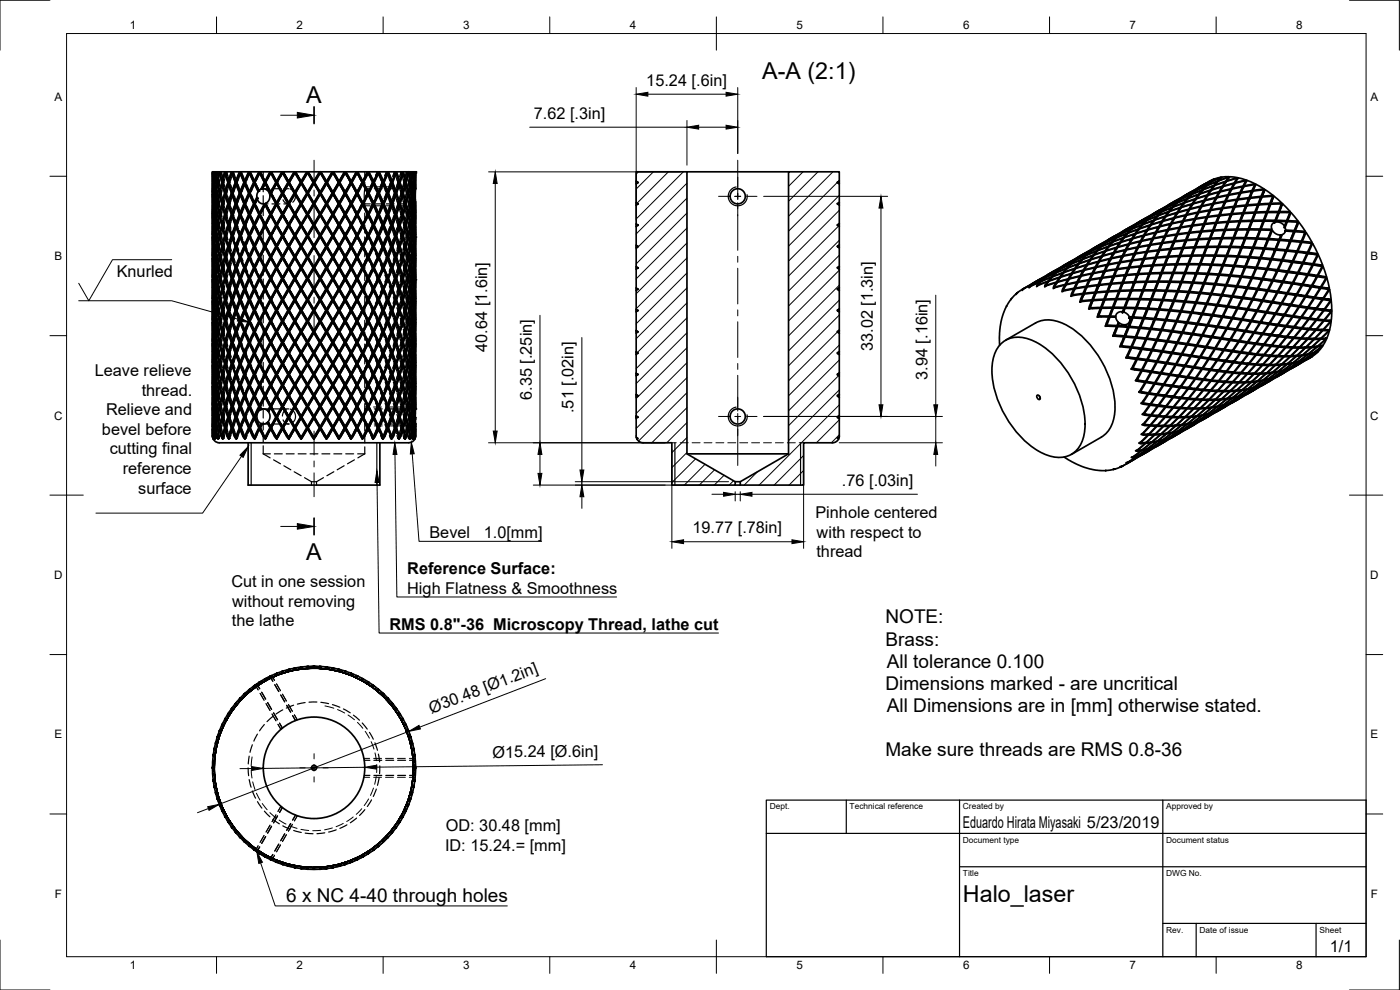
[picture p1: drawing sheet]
<svg xmlns="http://www.w3.org/2000/svg" width="420mm" height="297mm" viewBox="0 0 420 297" stroke-linecap="round" stroke-linejoin="round" font-family="sans-serif">
<defs><g id="words">
<g font-size="7">
<text x="228.8" y="23.6">A-A (2:1)</text>
<text x="91.9" y="31">A</text>
<text x="91.9" y="167.9">A</text>
<text x="289" y="270.6">Halo_laser</text>
</g>
<g font-size="5.7">
<text x="265.7" y="187.1">NOTE:</text>
<text x="265.8" y="193.7">Brass:</text>
<text x="266.2" y="200.3">All tolerance 0.100</text>
<text x="265.7" y="206.9">Dimensions marked - are uncritical</text>
<text x="266.2" y="213.5">All Dimensions are in [mm] otherwise stated.</text>
<text x="265.7" y="226.8">Make sure threads are RMS 0.8-36</text>
<text x="85.9" y="270.6">6 x NC 4-40 through holes</text>
</g>
<g font-size="4.9">
<text x="194" y="25.8">15.24 [.6in]</text>
<text x="160.2" y="35.7">7.62 [.3in]</text>
<text x="35" y="83.2">Knurled</text>
<text x="146.2" y="105.5" transform="rotate(-90 146.2 105.5)">40.64 [1.6in]</text>
<text x="261.9" y="105.3" transform="rotate(-90 261.9 105.3)">33.02 [1.3in]</text>
<text x="28.4" y="112.9">Leave relieve</text>
<text x="278.4" y="113.9" transform="rotate(-90 278.4 113.9)">3.94 [.16in]</text>
<text x="42.5" y="118.7">thread.</text>
<text x="159.6" y="120" transform="rotate(-90 159.6 120)">6.35 [.25in]</text>
<text x="31.8" y="124.6">Relieve and</text>
<text x="172.1" y="123.9" transform="rotate(-90 172.1 123.9)">.51 [.02in]</text>
<text x="30.6" y="130.4">bevel before</text>
<text x="32.9" y="136.3">cutting final</text>
<text x="36.9" y="142.2">reference</text>
<text x="41.5" y="148.1">surface</text>
<text x="252.7" y="145.8">.76 [.03in]</text>
<text x="244.7" y="155.5">Pinhole centered</text>
<text x="128.9" y="161.4">Bevel</text>
<text x="145.2" y="161.4">1.0[mm]</text>
<text x="207.8" y="160.1">19.77 [.78in]</text>
<text x="245.1" y="161.4">with respect to</text>
<text x="245" y="167.2">thread</text>
<text x="122.2" y="172.2">Reference Surface:</text>
<text x="69.4" y="176.3">Cut in one session</text>
<text x="122.2" y="178.1">High Flatness &amp; Smoothness</text>
<text x="69.7" y="182.1">without removing</text>
<text x="69.6" y="187.9">the lathe</text>
<text x="116.9" y="188.9">RMS 0.8&quot;-36 Microscopy Thread, lathe cut</text>
<text x="129.5" y="214.2" transform="rotate(-21 129.5 214.2)">Ø30.48 [Ø1.2in]</text>
<text x="147.8" y="227.3" transform="rotate(-1 147.8 227.3)">Ø15.24 [Ø.6in]</text>
<text x="133.8" y="249.4">OD: 30.48 [mm]</text>
<text x="289" y="248.5">Eduardo Hirata Miyasaki 5/23/2019</text>
<text x="133.6" y="255.3">ID: 15.24.= [mm]</text>
<text x="399.1" y="285.7">1/1</text>
</g>
<g font-size="3.5">
<text x="39" y="8.8">1</text>
<text x="89" y="8.8">2</text>
<text x="139" y="8.8">3</text>
<text x="189" y="8.8">4</text>
<text x="239" y="8.8">5</text>
<text x="289" y="8.8">6</text>
<text x="339" y="8.8">7</text>
<text x="389" y="8.8">8</text>
<text x="16.3" y="30.2">A</text>
<text x="411.3" y="30.2">A</text>
<text x="16.3" y="78">B</text>
<text x="411.3" y="78">B</text>
<text x="16.2" y="125.9">C</text>
<text x="411.2" y="125.9">C</text>
<text x="16.2" y="173.7">D</text>
<text x="411.2" y="173.7">D</text>
<text x="16.3" y="221.6">E</text>
<text x="411.3" y="221.6">E</text>
<text x="16.4" y="269.4">F</text>
<text x="411.4" y="269.4">F</text>
<text x="39" y="290.8">1</text>
<text x="89" y="290.8">2</text>
<text x="139" y="290.8">3</text>
<text x="189" y="290.8">4</text>
<text x="239" y="290.8">5</text>
<text x="289" y="290.8">6</text>
<text x="339" y="290.8">7</text>
<text x="389" y="290.8">8</text>
</g>
<g font-size="2.5">
<text x="231" y="242.9">Dept.</text>
<text x="255" y="242.9">Technical reference</text>
<text x="289" y="242.9">Created by</text>
<text x="350" y="242.9">Approved by</text>
<text x="289" y="252.8">Document type</text>
<text x="350" y="252.8">Document status</text>
<text x="289" y="262.9">Title</text>
<text x="350" y="262.9">DWG No.</text>
<text x="350" y="279.9">Rev.</text>
<text x="360" y="279.9">Date of issue</text>
<text x="396" y="279.9">Sheet</text>
</g>
</g></defs>
<!-- layer: Hidden -->
<g fill="none" stroke="#000" stroke-width=".36">
<path d="M63.8 51.8l.5-.3v1.3M63.8 51.5v2.9l.5 .3M63.8 58h.7M63.8 54.8h.5l-.5 .3v5.7l.5 .3M63.8 54.4l.2-2.9 .3 2.9 .5 .3h-.5l.4 2.9 .5 .3h-.4l.3 2.2 .2 .7 .5 .3h-.5l.6 2.9 .5 .3h-.4l.3 1.5 .4 1.4 .4 .3h-.4l.8 2.9 .5 .3h-.4l.9 2.9 .5 .3h-.4l1 2.9 .4 .3h-.3l1.1 2.9M63.8 54.7l.2 2.9 .5 .3h-.5l.3 2.9 .5 .3h-.5l.1 .8 .3 2.1 .5 .3h-.4l.5 2.9 .5 .3h-.5l.6 2.9 .5 .3h-.4l.7 2.9 .4 .3h-.4l.4 1.5 .4 1.4 .5 .3h-.4l.9 2.9 .5 .3h-.4l1 2.9 .4 .3h-.3l.5 1.5 .6 1.4 .4 .3h-.3l1.1 2.9 .4 .3h-.2l1.2 2.9 .3 .3h-.2l.6 1.5 4.7 9.6 9.8 17.8 3.7 6M63.8 54.4l.5 .3h-.5M64 51.9l-.2 2.8M64 58.3a15.1 15.1 0 0 1 0 5.7M64 57.9l.3-2.8 .4 2.9M64 58h.5l-.4 .3M64.1 57.7l.4 .2"/>
<path d="M64.3 55.1l.5-.3 .2 1.2M64.3 57.2v.7l-.5-.3M64.3 59.2v-1.2l-.5 .3v2.9M64.3 54v.7M64.3 54.8l-.5 .3v2.5M64.3 54.8v1.2M64.3 54.8l.1 1.2M64.4 59.2l.1 2.4M64.4 54l-.1 .7M64.4 55.7v2.3M64.5 57.2v.7M64.5 51.5l-.1 1.3"/>
<path d="M64.5 58l.1 1.2M64.5 51.5l.1 1.3M64.5 59.2l-.1 2.4M64.5 58l-.5 .3-.2 2.8M64.5 58l-.1 1.2M64.5 57.9h-.7v2.9l.5 .3M64.5 51.5l-.4 .3M64.6 57.2l-.1 .7M64.6 51.5l-.6 .4 .3 2.9h.5l-.4 .2M64.6 51.5l.3 2.9M64.6 51.5l-.2 3M64.7 51.5l-.4 2.9"/>
<path d="M64.7 56l.1-1.2h-.5l-.3 2.8M64.7 51.9l-.4 2.8h.5l-.4-.2-.1-3-.5 .4v5.7M64.7 59.2l.2 2.4M64.7 58h.5l-.4 .2M64.8 51.5l.5 2.9 .4 .3h-.4l.6 2.9 .5 .3h-.4l.7 2.9 .4 .3h-.4l.8 2.9 .5 .3h-.4l.7 2.2 .2 .7 .5 .3h-.4l1 2.9 .4 .3h-.3l.5 1.5 .6 1.4 .4 .3h-.3l1.1 2.9 .4 .3h-.2l1.2 2.9 .3 .3h-.2l.6 1.5 .7 1.4 .4 .3h-.2l2.5 5.4 4.7 8.9 10.2 17.8 3.7 6M64.8 55.6l-.2 2.4-.1-2.3M64.8 57.7l.4 .2h-.4l.4-2.8 .6 2.9M64.9 54l-.1 .7-.1-.7M65 55.6l.3 2.4M65.2 51.5l-.2 1.3M65.2 58h-.5l-.4 2.8M65.2 58l-.2 1.2"/>
<path d="M65.2 51.5l.2 1.3M65.2 58l-.5 .3M65.2 51.5l-.4 .3M65.2 58l.2 1.2M65.3 51.5l-.6 .4 .5 2.9M65.3 54.8h.4l-.4 .2M65.3 51.5l-.4 2.9M65.3 51.5l.5 2.9M65.3 57.6l-.3 2.4M65.3 57.2l-.1 .7-.1-.7M65.4 54.5l.3 .2h-.4M65.5 59.2l.4 2.3"/>
<path d="M65.7 54.8h-.5l-.5 2.8M65.7 54.8l-.2 1.2M65.7 54.8l.3 1.2M65.7 54.8l-.5 .3M65.8 51.5l-.5 2.9M65.9 51.9l-.6 2.8M65.9 53.9l-.2 .8-.1-.7M65.9 54.1l-.4 2.4M66 58h.4l-.4 .2M66 55.6l.5 2.3M66 51.5l.7 2.9 .4 .3h-.4l.8 2.9 .5 .3h-.4l.7 2.2 .2 .7 .5 .3h-.4l1 2.9 .4 .3h-.3l.2 .8 .8 2.1 .5 .3h-.3l1.1 2.9 .4 .3h-.3l.6 1.5 .7 1.4 .3 .3h-.2l1.3 2.9 .4 .3h-.2l1 2.2 3.7 7.4 5.3 9.6 7.4 12.8 1.8 2.9v.4h.2l1.8 2.8-.1 .4h.3l1.7 2.8M66 57.7l.4 .2"/>
<path d="M66.2 57.2l.2 .7M66.2 59l-.4 2.3M66.4 51.5l-.3 1.3M66.4 58h-.6l-.5 2.8M66.4 58l-.3 1.2M66.4 57.9h-.4l.7-2.8 .7 2.9M66.4 58l.3 1.2M66.4 51.5l.3 1.3M66.4 58l-.5 .3M66.4 51.5l-.4 .3M66.4 51.5l-.5 .4 .7 2.9M66.4 51.5l-.2 1.4"/>
<path d="M66.4 51.5l.7 2.9M66.6 57.1l-.2 .8M66.7 59.1l.6 2.3M66.7 54.8h.4l-.3 .2M67 55.5l-.5 2.3M67.1 54.8h-.5l-.7 2.8M67.1 54.8l-.3 1.2M67.1 54.8l-.4 .3M67.1 54.8l.3 1.2M67.4 53.9l-.3 .8-.2-.8M67.4 55.5l.6 2.3M67.4 51.5l-.7 2.9"/>
<path d="M67.5 51.9l-.8 2.8h.4l-.3-.2M67.6 58h.4l-.3 .2M67.6 51.5l.9 2.9 .4 .3h-.3l1 2.9 .4 .3h-.3l1 2.9 .5 .3h-.3l.8 2.2 .3 .7 .4 .3h-.3l.9 2.2 .7 1h-.2l1 2.2 2.1 4.2M67.7 57.7l.3 .2M67.8 57.1l.2 .8M67.8 58.9l-.6 2.3M68 51.5l-.4 1.3M68 58h-.6l-.7 2.8M68 58l-.4 1.2M68 57.9h-.4l.9-2.8 .9 2.9M68 58l.3 1.2M68 51.5l.3 1.3"/>
<path d="M68 58l-.5 .3M68 51.5l-.3 .3M68.1 51.5l-.6 .4 .9 2.9M68.1 51.5l-.8 2.9M68.1 51.5l.8 2.8M68.2 57.1l-.2 .8M68.3 59l.7 2.3M68.6 54.8h.3l-.2 .2M68.8 55.5l-.7 2.2M68.9 54.8h-.5l-.9 2.8M68.9 54.8l-.3 1.2M68.9 54.8l.4 1.2"/>
<path d="M68.9 54.8l-.4 .3M69.2 53.9l-.3 .8-.2-.8M69.2 55.5l.8 2.2M69.4 51.5l-.9 2.9M69.6 51.9l-1 2.8h.3l-.2-.1M69.7 58h.3l-.3 .2M69.7 51.5l1 2.9 .5 .3h-.3l1.1 2.9 .4 .3h-.3l1.3 2.9 .3 .3h-.2l1 2.2 6.4 12.8 11.5 20.2 3.7 6.1v.4h.3l1.7 2.8-.1 .3h.3l1.6 2.9-.1 .3h.3l1.7 2.9M69.7 57.1l.3 .8M69.7 57.8l.3 .1M69.8 58.7l-.8 2.3M70 51.5l-.4 1.2M70 58h-.6l-.9 2.8"/>
<path d="M70 58l-.4 1.1M70 57.9h-.3l1-2.8 1.2 2.9M70 58l.4 1.1M70 51.5l.4 1.2M70 58l-.4 .3M70 51.5l-.3 .2M70.1 51.5l-.5 .4 1 2.9M70.1 51.5l-1 2.8M70.1 51.5l.9 2.8M70.3 57.1l-.3 .8M70.4 58.9l.8 2.2M70.9 54.8h.3"/>
<path d="M71 55.4l-.8 2.2M71.1 54.8h-.5l-1 2.8M71.1 54.8l-.4 1.1M71.1 54.8l-.4 .3M71.2 54.8l.4 1.1M71.2 54.8l-.3 .1M71.5 55.4l.8 2.2M71.5 53.8l-.3 .9-.4-.8M71.9 51.5l-1.2 2.9M72 51.9l-1.1 2.8h.2l-.2-.1M72 57l.4 .9M72.1 57.9l1.2-2.8 1.3 2.9"/>
<path d="M72.1 58h.3l-.2 .1M72.1 51.5l1.3 2.9 .3 .3h-.2l1 2.2 .6 1h-.1l.3 .8 1.3 2.4h-.1l5.3 10.3 10.6 18.5 5.7 9.3-.1 .4h.3l1.6 2.8-.1 .4h.3l1.3 2.1 .4 .7-.1 .3h.3l1.7 2.9M72.2 57.9h.2M72.2 58.6l-.9 2.2M72.2 57.8l.2 .1M72.4 51.5l-.5 1.2M72.4 58h-.5l-1.2 2.8M72.4 58l-.5 1.1M72.4 58l.5 1.1M72.4 51.5l.5 1.2M72.4 58l-.4 .3M72.4 51.5l-.2 .2"/>
<path d="M72.5 51.5l-.5 .4 1.2 2.9M72.5 51.5l-1.1 2.8M72.5 51.5l1.1 2.7M72.8 57l-.4 .9M72.8 58.7l.9 2.2M73.3 53.8l.4 .9M73.5 54.8h.2M73.5 55.3l-.9 2.2M73.7 54.8h-.5l-1.2 2.8M73.7 54.8l-.5 1.1M73.7 54.8l.5 1.1M73.7 54.8l-.4 .3"/>
<path d="M73.7 54.8l-.1 .1M74 55.3l1 2.2M74.1 53.8l-.4 .9M74.6 51.5l-1.2 2.9M74.7 57l.4 .9M74.8 51.9l-1.3 2.8h.2l-.1-.1M74.9 58h.2l-.1 .1M74.9 58.5l-.9 2.2M75 51.5l1.3 2.9M75 57.8l.1 .1M75.1 51.5l-.5 1.2M75.1 58h-.5l-1.2 2.8"/>
<path d="M75.1 58l-.5 1.1M75.1 51.5l.5 1.2M75.1 58l-.3 .3M75.1 51.5l-.1 .2M75.1 58l.5 1.1M75.2 51.5l-.4 .4 1.3 2.9M75.2 51.5l1.1 2.5M75.2 51.5l-1.2 2.7M75.5 58.6l1 2.2M75.6 57l-.5 .9M76.2 53.8l.4 .9M76.4 55.3l-1 2.1"/>
<path d="M76.5 54.8h.1M76.5 54.6l.1 .1M76.6 54.8h-.5l-1.3 2.8M76.6 54.8l-.5 1.1M76.6 54.8l-.3 .3M76.6 54.8l1.3 2.5-1.1-2.2M76.6 54.8l-.1 .1M77.1 53.7l-.5 1M77.7 51.5l-1.4 2.9 .3 .3M77.9 51.9l-1.4 2.8 1.2 2.5 .2 .1-.4 .2-1.2-2.4-1.3 2.8h.1M78.1 51.5l8.7 16 7.4 12.5v.3h.2l1.7 2.9v.3h.3l1.6 2.9v.3h.3l1.6 2.9-.1 .3h.3l1.7 2.9-.1 .3h.3l.4 .8 1.3 2.1-.2 .3h.3l1.7 2.9-.3 .4h.4l1.6 2.8M78.2 51.5l-.6 1.2"/>
<path d="M78.2 51.5l.5 1.2M78.2 51.5l-.1 .1M78.2 51.5l-.3 .4 1.5 2.9M78.2 51.5l-1.3 2.7M78.2 51.5l1.3 2.7M78.7 56.6l.1 .1M78.7 56.6h.1M78.8 56.7l-.5 .1M79 56.6h1.4M79 58.7v2.5h1.4M79 51.5v2.5M79 55.2v2.3"/>
<path d="M79.5 55.1l1.5 2.9M79.7 54.8h.1M79.8 54.8h-.4l-1.1 2M79.8 54.8l-1 1.9M79.8 54.8l-1.1 1.8M79.8 54.8l.6 1.1M80.1 55.2l1.1 2.1M80.3 53.7l-1.5 3M80.9 58.2h.1M80.9 56.9l.5 1M81 51.5l-1.5 2.9M81.2 58.3l.1 .1"/>
<path d="M81.2 58.3l.2-.3-.4 .7M81.2 51.9l-1.4 2.8-.5-1M81.2 58.4l-.3-.2 .1-.2h.4l.6 1.1M81.3 58.4l-.3 .3 .2-.4 1.6 2.9M81.4 58h.1M81.4 51.5l9.1 16 5.6 9.3v.3h.2l1.7 2.9v.3h.3l1.6 2.9-.1 .3h.3l.9 1.5 .8 1.4-.1 .3h.3l1.3 2.2 .4 .7-.2 .3h.3l1.7 2.9-.3 .3h.4l1.6 2.9-.2 .3h.4l1.5 2.9M81.4 57.9l1.6-2.8 1.6 2.9M81.5 51.5l-.6 1.1M81.5 51.5l.5 1.1M81.5 51.5l-.1 .1M81.5 51.5l-.3 .4 1.6 2.9M81.5 51.5l-1.1 2.2"/>
<path d="M81.5 51.5l1.4 2.6M81.6 56.6h2.4M81.7 58.4l1.1 2.1M81.8 57.4l-.5 1M82 56.9l-.5 1M83.2 54.8h.1M83.2 54.8h-.4l-1.6 2.8M83.2 54.8l-.6 1.1M83.2 54.8l-.2 .3M83.2 54.8l1.4 2.5-.4-.7M83.4 55.2l1.2 2M83.5 54.3l-1.2 2.1"/>
<path d="M83.8 53.7l-.6 1M84.3 59.2l.3-.6-1.1 2.1M84.3 52.8l.3-.6-.6 1M84.6 51.5l-1.6 2.9M84.8 51.9l-1.6 2.8-.6-1M84.9 60l.8 .9 1.1 .3M84.9 58h-.3l-1.6 2.8M84.9 58l-.6 1.1M84.9 58l-.1 .3M85 51.5l-.7 1.1M85 51.5l-.2 .4 1.6 2.9M85 57.9l1.6-2.8 1.7 2.9"/>
<path d="M85.2 58.3l1.1 2.1M85.2 56.6h1.4M85.6 56.9l-.6 1M85.9 56.8l-.8 .7-.4 1.3M86.4 54.1l-1.4-2.6 9.2 15.7v.3h.2l1.7 2.9v.3h.2l1.7 2.9v.3h.2l1.3 2.2 .4 .7-.1 .3h.3l1.7 2.9-.1 .3h.3l.4 .8 1.3 2.1-.2 .3M86.7 54.8h-.3l-1.6 2.8M86.7 54.8l-.6 1M86.7 54.8l-.1 .3M87 55.1l1.2 2.1M87 56.7l.9 .5 .7 1v1.3l-.7 1.2M88.3 51.5l-1.7 2.9M88.5 51.9l-1.7 2.8 .6-1"/>
<path d="M88.6 58h-.3l-1.7 2.8M88.6 58l-.6 1M88.6 58l-.1 .3M88.6 51.5l-.6 1.1M88.6 51.5l-.1 .4 1.7 2.9M88.6 51.5l1.5 2.6M88.6 51.5v.1M88.7 57.9l1.7-2.8 1.7 2.9M88.7 51.5l3.6 6.4 1.9 2.9v.3h.2l1.7 2.9v.3h.2l1.7 2.9v.3h.2l1.7 2.9-.1 .3h.3l1.7 2.9-.1 .3h.3l1.7 2.9-.2 .3h.3l1.7 2.9-.3 .3h.4l1.6 2.9-.2 .3h.4l1.5 2.9-.3 .3h.5l1.1 2.2 .4 .7-.3 .3h.4l1.5 2.9M88.8 58.2l1.2 2.1M89.2 56.9l-.6 1M90.4 54.8h-.2l-1.7 2.8"/>
<path d="M90.4 54.8l-.6 1M90.4 54.8v.3M90.7 55.1l1.2 2.1M91.1 53.7l-.6 1M92.1 51.5l-1.7 2.9M92.3 51.9l-1.7 2.8M92.3 58h-.2l-1.7 2.8M92.3 58l-.6 1M92.3 58v.3M92.3 51.5l-.6 1.1M92.3 51.5v.4l1.7 2.9M92.3 51.5l1.5 2.6"/>
<path d="M92.3 51.5v.1M92.5 58.2l1.2 2M92.5 57.9l1.7-2.8 1.7 2.9M92.5 51.5l1.7 2.9v.3h.2l1.7 2.9v.3h.2l1.7 2.9v.3h.2l1.7 2.9-.1 .3h.3l1.7 2.9-.1 .3h.3l1.7 2.9-.2 .3h.3l1.7 2.9-.3 .3h.4l1.6 2.9M93 56.9l-.7 1M94.2 54.8h-.2l-1.7 2.8M94.2 54.8l-.6 1M94.2 54.8v.3M94.4 54.7l1.7-2.8 1.7 2.9M94.4 55.1l1.2 2.1M94.8 53.6l-.6 1.1M95.4 52.6l.7-1.1 1.2 2.1"/>
<path d="M95.9 51.5l-1.7 2.9M96.1 58l-1.9 2.8M96.1 58l-.7 1M96.1 58v.3M96.2 58.2l1.2 2M96.3 57.9l1.7-2.8 1.7 2.9M96.3 51.5l1.7 2.9v.3h.2l1.7 2.9-.1 .3h.3l1.7 2.9-.1 .3h.3l1.6 2.9-.1 .3h.3l1.7 2.9-.3 .3h.4l1.6 2.9-.2 .3h.4l.4 .7 1.1 2.2-.3 .3h.5l1.5 2.9-.3 .3h.4l1.4 2.9-.3 .3h.5l1.4 2.9-.4 .3h.5l1.3 2.9M96.7 56.9l-.6 1M97.9 54.6l1.2 2.1M97.9 54.8l-1.8 2.8M97.9 54.8l-.6 1M97.9 54.8l.1 .3"/>
<path d="M98.2 54.7l1.7-2.8 1.7 2.9M98.6 53.7l-.6 1M99.2 52.6l.6-1.1 .7 1.2M99.7 57.7l1.2 2.1M99.7 51.5l-1.7 2.9M99.8 58l-1.8 2.8M99.8 58l-.6 1M99.8 58l.1 .3M100.1 57.9l1.7-2.8 1.6 2.9M100.1 51.5l1.7 2.9-.2 .3h.4l1.6 2.9-.1 .3h.3l1.3 2.2 .3 .7-.2 .3h.4l1.6 2.9-.2 .3h.4l1.1 2.2 .4 .7-.3 .3h.5l.7 1.5 .8 1.4-.3 .3h.4l1.4 2.9-.3 .3h.5l1.4 2.9-.4 .3h.5M100.4 56.9l-.6 1M101.1 53.8l1.1 2"/>
<path d="M101.6 54.8l-1.7 2.8M101.6 54.8l-.6 1M101.6 54.8l.2 .3M102 54.7l1.6-2.8 1.6 2.9M102.3 53.7l-.7 1M102.8 52.6l.6-1.1-1.6 2.9M102.8 56.9l1.2 2.1M103.4 51.5l1.4 2.6M103.4 58l-1.6 2.8M103.4 58l-.6 1M103.4 58l.2 .3M103.8 57.9l1.6-2.8 1.6 2.9"/>
<path d="M103.8 51.5l1.6 2.9-.2 .3h.4l1.6 2.9-.2 .3h.4l1.5 2.9-.3 .3h.5l1.1 2.2 .4 .7-.4 .3h.5l1.1 2.2 .3 .7-.3 .3h.5l1.4 2.9-.4 .3h.5l1.3 2.9-.4 .3h.6l1.2 2.9-.5 .3h.6l1.1 2.9M104 56.9l-.5 1M104.2 52.9l-.4-.7 1.4 2.5M104.2 59.3l-.4-.7 1.4 2.5M104.6 60l1.1 2.1M105 55l-1.2 2.3 .4-.6M105.2 54.7h.1M105.2 54.8l-1.6 2.8M105.2 54.8l-.6 1M105.2 54.8l.2 .3M105.2 54.8l.6 1.1M105.4 55.1l1.1 2.1"/>
<path d="M105.6 54.7l1.6-2.8 1.5 2.9M105.8 53.7l-.6 1M106.4 56.9l.5 1 .6-1M106.7 58.3l-1.1 2.1M106.9 51.5l-1.3 2.5M106.9 51.5l1.4 2.6M106.9 51.5l.1 .1M106.9 58l.6 1.1M106.9 51.5l.6 1.1M106.9 51.5l-.6 1.1M106.9 58l-1.5 2.8M106.9 58l-.6 1.1"/>
<path d="M106.9 58l.3 .3M107 58h.1M107 57.9h-.1M107 51.5l-1.6 2.9M107.1 58.3l1.1 2.1M107.4 57.9l1.5-2.8 1.4 2.9M107.4 51.5l1.5 2.9-.3 .3h.5l1.5 2.9-.4 .3h.5l1.4 2.9-.3 .3h.5l1.4 2.9-.4 .3h.5l1 2.2 .3 .7-.4 .3h.6l1.2 2.9-.5 .3h.6l1.1 2.9-.4 .3h.6l1 2.9M108.1 53.7l.5 1M108.4 55.2l-1.1 2.1M108.6 54.8l-1.4 2.8M108.6 54.8l-.6 1.1M108.6 54.8l.3 .3"/>
<path d="M108.6 54.8l.6 1.1M108.6 54.8h.1M108.7 54.7h.1M108.8 55.2l1.1 2.1M109.1 54.7l1.4-2.8 1.5 2.9h-.2M109.1 53.7l-.5 1M109.5 56.6l-.2 3M109.5 56.6h1.6M109.5 51.5v2M109.5 54.7v1.9M109.7 56.9l.7 1M110.2 51.5l-1.3 2.6"/>
<path d="M110.2 51.5l1.3 2.7M110.2 51.5l.1 .2M110.2 58l-1.3 2.8M110.2 58l-.5 1.1M110.2 58l.3 .3M110.2 58l.6 1.1M110.2 51.5l.6 1.2M110.2 51.5l-.5 1.2M110.4 51.5l-1.5 2.9M110.4 58.4l1 2.1M110.7 57l-1.1 2.1M110.7 57l-.4 .8"/>
<path d="M110.7 57.9l1.4-2.8 1.4 2.9h-.2M110.7 51.5l1.4 2.9-.3 .3h.5l1.3 2.9-.3 .3h.5l1.3 2.9M111.3 53.7l.5 1 .4-.9M111.8 54.8l.5 1.1M111.8 54.8h.2l-1.4 2.8M111.8 54.8l-.6 1.1M111.8 54.8l.3 .3M111.9 54.6l-.1 .1h.2M112 55.3l1 2.1M112.2 53.7l-1 2.2M112.3 54.7l1.3-2.8 1.3 2.9M112.3 56.6h2.4"/>
<path d="M112.8 57l.5 .9h.2M113.2 51.5l-.5 1.2M113.2 51.5l1.2 2.7M113.2 51.5l.2 .2M113.3 58l.5 1.1M113.3 51.5l.5 1.2M113.3 51.5l-.5 1.2M113.3 58h.2l-1.4 2.8M113.3 58l-.5 1.1M113.3 58l.1 .1M113.3 51.5l.1 .2M113.3 58l.3 .3"/>
<path d="M113.5 51.5l-1.4 2.9M113.5 58.5l.9 2.2M113.6 57.2l-1 2.2M113.7 57l-.4 .9 .1-.1M113.8 57.9l1.3-2.8 1.1 3M113.8 51.5l1.3 2.9-.4 .3h.5l1.2 2.9-.4 .3h.6l1.1 2.9-.4 .3h.6l1 2.9-.5 .3h.6l1 2.9-.5 .3h.6l.8 2.9M114.3 53.8l.4 .9M114.7 54.8h.2l-1.3 2.8M114.7 54.8l-.5 1.1M114.7 54.8l.4 .3M114.7 54.8l.5 1.1M114.9 54.6l-.2 .1h.2"/>
<path d="M114.9 55.3l.9 2.2M114.9 54.8h-.2l.2 .1M115 53.9l-1 2.2M115.1 53.8l-.4 .9M115.2 54.7l1.2-2.8 1.2 2.9h-.3M115.6 57l.4 .9M115.9 56.6h2.4M116 51.5l-.6 1.3M116 51.5l1 2.8M116 51.5l.2 .2M116 57.9h.3M116 58h.3l-1.2 2.8"/>
<path d="M116 58l-.5 1.1M116 58l.4 .3M116 58l.5 1.1M116 51.5l.5 1.2M116 51.5l-.5 1.2M116.2 57.4l-.9 2.2M116.2 57.7l-.2 .2M116.2 58.6l.9 2.2M116.3 51.5l-1.2 2.9M116.4 57l-.4 .9M116.6 57.9l1.1-2.8 1 2.9M116.6 51.5l1.1 2.9-.4 .3h.5l1.1 2.9-.5 .3h.6l1 2.9-.5 .3h.6l.2 .7 .6 2.2-.5 .3h.7l.7 2.9"/>
<path d="M116.9 53.8l.3 .9 .4-.8M117.2 54.8h.4l-1.2 2.8M117.2 54.8l-.4 1.1M117.2 54.8l.5 .3M117.3 54.8l.4 1.1M117.3 54.8l.2 .1M117.4 54.1l-.8 2.2M117.4 55.4l.8 2.2M117.5 54.5l-.3 .2h.4M117.8 54.7l1.1-2.8 .9 2.9h-.3M118.1 57.1l.3 .8M118.3 51.5l-.5 1.5"/>
<path d="M118.3 51.5l1 2.8M118.3 51.5l.4 .2-.3-.2M118.4 57.9h.3M118.4 58h.3l-1 2.8M118.4 58l-.4 1.1M118.4 58l.5 .3M118.4 58l.4 1.1M118.4 51.5l.4 1.2M118.4 51.5l-.4 1.2M118.4 57.7l-.8 2.2M118.6 58.7l.8 2.3M118.7 57.7l-.3 .2"/>
<path d="M118.7 57.1l-.3 .8M118.7 58h-.3l.3 .2M118.8 51.5l-1.1 2.9M119 57.9l1-2.8 .8 2.9M119 51.5l1 2.9-.5 .3h.6l.8 2.9-.5 .3h.6l.8 2.9-.5 .3h.6l.7 2.9M119.2 53.9l.2 .8 .3-.8M119.4 54.8h.4l-.9 2.8M119.4 54.8l-.3 1.2M119.4 54.8l.6 .3M119.5 54.8l.3 1.2M119.5 56.6h2.4M119.5 54.8l.3 .2"/>
<path d="M119.5 54.3l-.7 2.2M119.6 55.5l.7 2.2M119.8 54.5l-.4 .2h.4M120.1 54.7l.8-2.8 .8 2.9h-.4M120.2 57.1l.2 .8h.4M120.4 57.9l-.7 2.3M120.4 51.5l-.5 1.6M120.4 51.5l.7 2.9M120.4 51.5l.4 .3-.4-.3M120.4 58l.3 1.2M120.4 51.5l.3 1.3M120.4 51.5l-.3 1.3"/>
<path d="M120.4 58h.4l-.8 2.8M120.4 58l-.3 1.2M120.4 58l.5 .3M120.6 58.9l.6 2.3M120.6 57.1l-.2 .8 .4-.2M120.8 58h-.4l.4 .2M120.8 51.5l-.8 2.9M121 57.9l.8-2.8 .7 2.9M121.1 53.9l.2 .8 .2-.8M121.1 51.5l.7 2.9-.5 .3h.6l.7 2.9-.6 .3h.6l.6 2.9M121.3 54.8l.3 1.2M121.3 54.4l-.6 2.4"/>
<path d="M121.3 54.8h.4l-.8 2.8M121.3 54.8l-.4 1.2M121.3 54.8l.3 .2M121.3 54.8l.5 .3M121.4 55.5l.5 2.3M121.6 54.5l-.3 .2h.4M121.8 57.1l.2 .8h.5M121.9 58.1l-.5 2.4M121.9 54.7l.7-2.8 .5 2.9h-.4M121.9 51.5l-.3 1.8M121.9 51.5l.6 2.9M121.9 51.5l.5 .3"/>
<path d="M122 58l.3 1.2M122 51.5l.3 1.3M122 51.5l-.2 1.3M122 58h.5l-.7 2.8M122 58l-.3 1.2M122 51.5l.4 .3M122 58l.6 .3M122.2 59l.4 2.3M122.2 57.2l-.2 .7 .4-.2M122.5 58h-.5l.4 .2M122.5 51.5l-.7 2.9M122.5 53.9l.1 .8 .2-.7"/>
<path d="M122.6 54.6l-.4 2.4M122.6 57.9l.6-2.8 .5 2.9h-.5l.5 .3M122.6 54.8h.5l-.5 2.8M122.6 54.8l-.2 1.2M122.6 54.8l.6 .3M122.7 54.8l.2 1.2M122.7 51.5l.5 2.9-.5 .3h.6l.5 2.9-.3-2.4M122.7 54.8l.4 .2M122.7 55.6l.4 2.3M123 58.3l-.3 2.4M123 56.6h1.7M123.1 57.2l.1 .7h.5"/>
<path d="M123.1 51.5l-.3 2M123.1 54.4l-.5 .3h.5M123.1 51.5l.3 2.5M123.1 51.5l.5 .4-.4-.4M123.2 58l.1 1.2M123.2 51.5l.1 1.3M123.2 51.5l-.2 1.3M123.2 58h.5l-.1 .7-.4 2.1-.5 .3M123.2 58l-.2 1.2M123.2 58l.6 .3-.5 2.8h-.6l.1-.7M123.3 59.1l.2 2.4M123.3 54.7l.5-2.8 .3 2.9h-.5"/>
<path d="M123.5 54l.1 .7M123.5 54.8l-.3 2.4M123.6 54.8h.5l-.2 2.1-.1 .7-.6 .3 .5-.3M123.6 54.8l-.2 1.2M123.6 54.8l.6 .3-.4 2.8h-.6l.1-.7M123.6 54.8l.1 1.2M123.6 54.7h.6M123.6 54.8l.5 .3M123.7 54l-.1 .7M123.7 51.5l-.5 2.9M123.8 58.5l-.3 2.4M123.8 58.3a11.4 11.4 0 0 1 0 5.7"/>
<path d="M123.8 51.5l.2 2.5M123.8 51.5l-.2 2.1M123.8 57.9l.4 2.9-.6 .3h.6l.3 2.9-.6 .3h.6l.2 2.9-.6 .3M123.8 51.5l.4 2.9M123.8 51.5l.6 .4M123.8 58.7l.2 2.4M123.9 58l-.1 1.2M123.9 51.5l.1 1.3M123.9 51.5l-.1 1.3M123.9 51.5l.5 .4M123.9 58l.6 .3 .1 2.9M123.9 58l.1 1.2"/>
<path d="M123.9 57.2v.7l.5-.3M124 54.9l-.2 2.4M124 55.1v1.6h.7M124 54l.1 .7M124.1 54.8l-.1 1.2M124.1 54.8l.6 .3v1.7l-.7-.1M124.1 54.8v2l.6-.1M124.1 54.8l.5 .3M124.1 54.8h.5M124.1 54v.7M124.1 56.8h.6M124.1 54.4l-.5 .3h.5"/>
<path d="M124.2 55.1a15.2 15.2 0 0 1 0 5.7M124.4 58h-.5l.5 .3M124.5 58.3l-.3 2.8M124.5 57.6v-5.7a17.5 17.5 0 0 0-.1 5.7l-.5 .3h.6l.1 2.9M124.6 54.4l-.1-2.9-.3 2.9-.6 .3M124.6 54.4l-.5 .3h.6M124.6 54.4l-.5 .3M124.6 54.4h.1M124.7 55.1l-.2 2.8h-.6l-.1-.7M124.7 51.9l-.6-.4v1.3M124.7 51.9v2.5M124.7 51.9v4.8"/>
<path d="M124.7 51.9l-.7-.4v2.2M63.8 77.2h.5l-.5 .3v2.9M63.8 77.1v2.9l.5 .3M63.8 64.4h.5l-.5 .3v2.9h.5l-.5 .3v2.8l.5 .1-.5 .3v2.9M63.8 74v2.8l.5 .3M63.8 67.6v2.8l.5 .3M63.8 61.2v2.8M63.8 61.2h1M63.8 74h.5l-.5 .3v2.8h.5v-.7M63.8 61.2h.5l-.5 .3M63.8 61.5v2.5M63.8 61.5l.2 2.9h.5l-.5 .3 .3 2.9h.5l-.5 .3"/>
<path d="M63.8 73.6l.5 .3M63.8 67.5l.2 2.9 .3-2.8h.5l-.4 .2M63.8 73.9l.2 2.9 .3-2.8M63.8 61.1l.2 2.9 .5 .3h-.5l.3 2.9 .5 .3h-.5l.4 2.9M63.8 73.9h1M63.8 67.5h1M63.8 67.2l.5 .3M64 77.5l-.2 2.8 .2 2.9 .3-2.8M64 71.1l-.2 2.8M64 64.7l-.2 2.8M64 70.8h.5l-.4 .2M64 76.8l.5 .3"/>
<path d="M64 70.4l.5 .3M64 70.7l.3 2.9 .4-2.8M64 70.7h.5M64.1 77.5l.4-.3h-.5l-.2 2.1v.7l.5 .3M64.1 64.7l.4-.3h-.5l-.2 2.8M64.1 76.9l.4 .2M64.1 70.4l.4 .3M64.1 64.1l.4 .2M64.3 77.2v1.2M64.3 70.8v1.2M64.3 70.7h-.5v2.9l.2-2.8M64.3 64.4v1.2"/>
<path d="M64.3 67.9l-.3 2.8h.5M64.3 61.5a11.4 11.4 0 0 1 0 5.7M64.3 67.9l.4 2.9h.5l-.5 .3M64.3 63.6v.7l-.5-.3M64.3 70v.7M64.3 74.3l-.3 2.8h.5M64.3 73.6l.5 .3M64.3 74h.5l-.4 .2M64.3 73.9l.4 2.9 .5-2.8M64.3 79.6v.7M64.3 73.2v.7M64.3 66.8v.7"/>
<path d="M64.3 60.4v.7M64.3 74l.1 1.2M64.3 67.6l.1 1.2M64.3 74v1.2M64.3 74l-.5 .3 .2 2.9h.5l-.5 .3 .3 2.9h.5l-.5 .3 .3 2.2 .1 .7h.5l-.5 .3 .5 2.9h.6l-.5 .3 .5 2.9h.6l-.5 .3 .7 2.9h.5l-.4 .3 .7 2.9h.6l-.5 .3 .9 2.9h.6l-.5 .3 1 2.9h.5l-.4 .3 1 2.9h.6l-.4 .3 .8 2.1 .3 .8h.5l-.4 .3 .3 .7 .9 2.2h.6l-.4 .3 1.3 2.9h.5l-.4 .3 1.4 2.9h.5l-.4 .3 1.4 2.9h.5l-.3 .3 .3 .6 .5-.1-.6-.8M64.3 67.6v1.2M64.3 61.2l.1 1.2M64.3 67.6l-.5 .3 .2 2.9h.5l-.5 .3 .2 2.1 .1 .8h.5l-.5 .3 .1 .7 .3 2.2h.5l-.5 .3 .5 2.9h.6l-.6 .3 .6 2.9h.6l-.5 .3 .7 2.9h.5l-.4 .3 .7 2.9h.6l-.5 .3 .9 2.9h.6l-.5 .3 1 2.9h.5l-.4 .3 1 2.9h.6l-.5 .3 .9 2.2 .3 .7h.5l-.4 .3 .3 .7 .9 2.2h.5l-.3 .3 1.3 2.9h.5l-.4 .3 1.4 2.9h.4l-.3 .3 1.4 2.9h.5l-.3 .3 1.5 2.9h.4l-.3 .3 1.6 2.9h.4l-.2 .3 .3 .7 1.2 2.2h.4l-.2 .3 1.6 2.9h.4l-.2 .3 1.9 3.1 1.8-3.1M64.3 61.2v1.2M64.3 61.2l-.5 .3M64.4 76.7v2.4M64.4 71.9v2.4"/>
<path d="M64.4 73.7l.4 .2M64.4 67.3l.4 .2M64.4 60.9l.4 .2M64.4 66.8l-.1 .7M64.4 60.4l-.1 .7M64.4 79.6l-.1 .7M64.4 62.8v2.3M64.4 66.3l.1 2.4M64.4 73.2l-.1 .7M64.4 68.3v2.4M64.4 65.6l.1-1.2 .1 1.2M64.5 78.4v-1.2l.1 1.2"/>
<path d="M64.5 73.2l-.1 2.4M64.5 76.4v.7M64.5 70v.7M64.5 63.6v.7M64.5 75.4l.1 2.4M64.5 62.8l.2 2.4M64.5 70.8l.1 1.2M64.5 70.8v1.2M64.5 64.3h-.7v2.9M64.5 77.1h-.5l.3 2.9 .4-2.8M64.5 69.9l.2 2.4M64.6 64.7l-.1 2.4"/>
<path d="M64.6 76.4l-.1 .7M64.6 70l-.1 .7M64.6 63.6l-.1 .7M64.6 76.4l-.1 2.4M64.7 64.4h.5M64.7 68.8l.1-1.2 .2 1.2M64.7 69.6l-.2 2.4M64.7 77.5l-.4 2.8M64.7 71.1l-.4 2.8h.5M64.7 64.7a8.8 8.8 0 0 1 0 5.7M64.7 70.4l.5 .3h-.4l.5 2.9 .5 .3h-.5l.6 2.9 .5 .3h-.4l.1 .8 .6 2.1 .4 .3h-.4l.8 2.9 .5 .3h-.4l.9 2.9M64.7 71.1l.5 2.9h.5l-.5 .3 .6 2.9h.6l-.5 .3 .7 2.9h.5l-.4 .3 .1 .7 .6 2.2h.6l-.5 .3 .9 2.9h.6l-.5 .3 1 2.9h.5l-.4 .3 .5 1.4 .5 1.5h.6l-.5 .3 1.2 2.9h.5l-.4 .3 1.2 2.9h.5l-.3 .3 .9 2.2 .4 .7h.5l-.4 .3 1.4 2.9h.4l-.3 .3 1.4 2.9h.5l-.3 .3 1.5 2.9h.4"/>
<path d="M64.7 76.8l.5 .3M64.7 79.6l.1 .7M64.7 73.2l.1 .7M64.7 66.8l.1 .7M64.7 60.4l.1 .7M64.7 77.2h.5l-.4 .2M64.7 70.8h.5l-.4 .2M64.7 64.4h.5l-.4 .2M64.7 79l.3 2.4M64.8 66.4l.2 2.3M64.8 70.7h.4M64.8 70.5l.4 .2"/>
<path d="M64.8 64.1l.4 .2M64.8 74l.2 1.2M64.8 61.2l.2 1.2M64.8 74l-.1 1.2M64.8 61.2l-.5 .3-.3 2.8M64.8 61.2l-.1 1.2M64.8 73.5l.3 2.3M64.9 61.2l-.2 2.3M64.9 60.4l-.1 .7M64.9 66.8l-.1 .7M64.9 79.6l-.1 .7M64.9 73.2l-.1 .7"/>
<path d="M65 79.6l-.3 2.4M65 72.9l-.3 2.4M65.1 66.1l-.3 2.3M65.1 62.8l.3 2.3M65.1 76.4l.1 .7M65.1 70l.1 .7M65.1 63.6l.1 .7M65.2 61.2l-.5-2.9-.4 2.9h.5l-.4 .2M65.2 69.9l.3 2.3M65.2 67.6h.5M65.2 64.3h-.4l.4-2.8 .6 2.9M65.2 77.1h-.4l.5 2.9 .5-2.8"/>
<path d="M65.2 64.4l-.5 .3-.4 2.8M65.2 64.4l-.2 1.2M65.2 70.8l.2 1.2M65.2 64.4l.2 1.2M65.2 74.3l-.4 2.8h.4M65.2 67.9l.3 1.4a8.2 8.2 0 0 1-.2 4.3M65.2 70.8l-.1 1.2M65.3 77l.3 2.4M65.3 74h.4l-.4 .2M65.3 67.6h.4l-.4 .2M65.3 73.9h.4M65.3 61.1h.4"/>
<path d="M65.3 63.6l-.1 .7M65.3 73.7l.4 .2M65.3 76.4l-.1 .7M65.3 70l-.1 .7M65.4 67.3l.3 .2M65.4 60.9l.3 .2M65.4 78.4l-.2-1.2-.1 1.2M65.5 76.1l-.4 2.3M65.5 69.3l-.3 2.4M65.6 62.5l-.4 2.4M65.6 66.3l.4 2.4M65.6 79.6l.1 .7"/>
<path d="M65.6 73.2l.1 .7M65.6 66.8l.1 .7M65.6 60.4l.1 .7M65.7 61.2h-.5l-.5 2.8M65.7 61.2l-.2 1.2M65.7 67.5h-.4l.6-2.8 .7 2.9M65.7 74l.3 1.2M65.7 67.6l.3 1.2M65.7 61.2l.3 1.2M65.7 74l-.2 1.2M65.7 67.6l-.5 .3-.4 2.8M65.7 67.6l-.2 1.2"/>
<path d="M65.7 73.4l.5 2.4M65.7 61.2l-.5 .3M65.8 70.8h.6M65.9 77.5l-.6 2.8h.5M65.9 71.1l.3 1.4a4 4 0 0 1-.1 3.6l-.2 .7M65.9 60.4l-.1 .7M65.9 66.7l-.1 .8M65.9 79.6l-.1 .7M65.9 73.2l-.1 .7M66 77.2h.4l-.4 .2M66 64.4h.4l-.4 .2M66 76.9l.4 .2"/>
<path d="M66 70.5l.4 .2M66 64.1l.4 .2M66 79.1l-.4 2.4M66.1 72.5l-.4 2.4M66.1 62.7l.5 2.3M66.1 78.4l.3-1.2 .3 1.2M66.1 65.8l-.4 2.4M66.2 76.4l.2 .7M66.2 70l.2 .7M66.2 63.5l.2 .8M66.3 69.8l.5 2.3M66.4 64.4h-.6l-.5 2.8"/>
<path d="M66.4 64.4l-.3 1.2M66.4 64.3h-.4l.7-2.8 .7 2.9M66.4 70.8l.3 1.2M66.4 64.4l.3 1.2M66.4 70.8l-.5 .3-.6 2.8M66.4 70.8l-.3 1.2M66.4 64.4l-.5 .3M66.4 76.9l.5 2.4M66.6 61.2l-.7-2.9-.6 2.8 .4 .1-.4 .2M66.6 63.5l-.2 .8M66.6 76.3l-.2 .8M66.6 69.9l-.2 .8"/>
<path d="M66.6 74h.5M66.7 74.3l.3 1.4a2.78 2.78 0 0 1 0 2.9l-.3 1.4M66.7 74h.4l-.3 .2M66.7 61.1l.8-2.8 .9 2.9M66.7 73.9l.8-2.8 .9 2.9M66.7 67.6h.4l-.3 .2M66.7 61.2h.4l-.3 .2M66.7 61.1h.4M66.8 73.7l.3 .2M66.8 75.6l-.5 2.4M66.8 67.3l.3 .2M66.8 60.9l.3 .2"/>
<path d="M66.8 69.1l-.5 2.3M66.9 66.2l.6 2.3M66.9 62.3l-.5 2.4M66.9 79.6l.2 .7M66.9 73.1l.2 .8M66.9 66.7l.2 .8M66.9 60.3l.2 .8M67.1 73.3l.5 2.3M67.1 61.2h-.5l-.7 2.8M67.1 61.2l-.3 1.2M67.1 67.5h-.4l.8-2.8 .9 2.9M67.1 61.2l-.4 .3"/>
<path d="M67.1 67.6h-.5l-.7 2.8M67.1 67.6l-.3 1.2M67.1 74l.3 1.2M67.1 67.6l.3 1.2M67.1 61.2l.3 1.2M67.1 74l-.4 .3-.2 .7-.5 2.1h.4M67.1 74l-.3 1.2M67.1 67.6l-.4 .3M67.4 60.3l-.3 .8M67.4 66.7l-.3 .8M67.4 73.1l-.3 .8M67.4 79.5l-.3 .8"/>
<path d="M67.4 70.8l-.7-2.9-.7 2.9h.4l-.4 .2M67.4 77.2h.6M67.5 77.5l.4 1.4a2.52 2.52 0 0 1 0 2.9l-.4 1.4M67.6 62.6l.6 2.3M67.6 77.2h.4l-.3 .2M67.6 70.8h.4l-.3 .2M67.6 64.4h.4l-.3 .2M67.6 70.7h.4M67.6 70.7l.9-2.8 .9 2.9M67.6 78.6l-.6 2.3M67.7 72.2l-.6 2.3M67.7 76.9l.3 .2"/>
<path d="M67.7 70.5l.3 .2M67.7 64.1l.3 .2M67.8 76.3l.2 .8M67.8 69.9l.2 .8M67.8 63.5l.2 .8M67.8 69.6l.6 2.3M67.9 76.8l.7 2.2M68 64.3h-.4l.9-2.8 .9 2.9M68 77.1h-.4l.9-2.8 .9 2.9M68 64.4h-.6l-.7 2.8M68 64.4l-.9 3.5M68 70.8h-.6l-.7 2.8"/>
<path d="M68 70.8l-.4 1.2M68 77.2l.3 1.2M68 70.8l.3 1.2M68 64.4l.3 1.2M68 77.2l-.5 .3-.2 .7-.6 2.1h.4M68 77.2l-.3 1.2M68 64.4l-.5 .3M68 70.8l-.5 .3M68.2 63.5l-.2 .8M68.2 69.9l-.2 .8M68.2 76.3l-.2 .8M68.5 66l.8 2.3"/>
<path d="M68.6 74h.3l-.3 .2M68.6 67.6h.3l-.3 .2M68.6 61.1l1-2.8 1 2.9M68.6 73.9l1-2.8 1 2.9M68.6 61.2h.3l-.2 .2M68.6 61.1h.3M68.6 73.9h.3M68.6 75.2l-.7 2.3M68.6 68.7l-.6 2.3M68.7 79.5l.2 .8M68.7 73.1l.2 .8M68.7 66.7l.2 .8"/>
<path d="M68.7 60.3l.2 .8M68.7 73.8l.2 .1M68.7 67.4l.2 .1M68.7 60.9l.2 .2M68.7 62.2l-.7 2.2M68.7 73.1l.8 2.2M68.9 61.2h-.5l-.9 2.8M68.9 61.2l-.3 1.2M68.9 67.6h-.5l-.9 2.8M68.9 67.6l-.3 1.2M68.9 67.5h-.3l1-2.8 1 2.9M68.9 74h-.5l-.9 2.8"/>
<path d="M68.9 74l-.3 1.1M68.9 74l.4 1.1M68.9 67.6l.4 1.2M68.9 61.2l.4 1.1M68.9 61.2l-.4 .3M68.9 67.6l-.4 .3M68.9 74l-.4 .3M69.2 60.3l-.2 .8M69.2 66.7l-.2 .8M69.2 73.1l-.2 .8M69.2 79.5l-.2 .8M69.4 62.4l.8 2.3"/>
<path d="M69.5 78.9l-.7 2.2M69.6 69.4l.8 2.3M69.7 77.2h.3l-.3 .2M69.7 70.7l1-2.8 1.2 2.9M69.7 70.8h.3l-.3 .2M69.7 64.4h.3l-.3 .2M69.7 70.7h.3M69.7 76.3l.3 .8M69.7 71.8l-.7 2.2M69.7 69.9l.3 .8M69.7 63.5l.3 .8M69.7 65.3l-.7 2.3"/>
<path d="M69.7 77l.3 .1M69.7 70.6l.3 .1M69.7 64.2l.3 .1M69.8 76.5l.8 2.2M70 64.3h-.3l1-2.8 1.2 2.9M70 77.1h-.3l1-2.8 1.2 2.9M70 64.4h-.6l-.9 2.8M70 64.4l-.4 1.1M70 70.8h-.6l-.9 2.8M70 70.8l-.4 1.2M70 77.2h-.6l-.9 2.8M70 77.2l-.4 1.1"/>
<path d="M70 77.2l.4 1.1M70 70.8l.4 1.1M70 64.4l.4 1.1M70 64.4l-.4 .3M70 70.8l-.4 .3M70 77.2l-.4 .3M70.3 63.4l-.3 .9M70.3 69.9l-.3 .8M70.3 76.2l-.3 .9M70.6 65.8l.8 2.2M70.7 75.5l-.8 2.2M70.8 72.8l.8 2.2"/>
<path d="M70.8 79.5l.3 .8M70.8 73.1l.3 .8M70.8 66.7l.3 .8M70.8 60.3l.3 .8M70.8 74h.3l-.2 .2M70.8 67.6h.3l-.2 .1M70.9 61.1l1.1-2.8 1.2 2.9M70.9 61.2h.3l-.3 .1M70.9 61.1h.2M70.9 68.4l-.8 2.3M70.9 62l-.8 2.2M70.9 73.8l.2 .1"/>
<path d="M70.9 67.4l.2 .1M70.9 61l.2 .1M71 79.8l.9 2.3M71.1 61.2h-.5l-1 2.8M71.1 61.2l-.4 1.1M71.1 67.6h-.5l-1 2.8M71.1 67.6l-.4 1.1M71.1 67.5h-.2l1.1-2.8 1.2 2.9M71.1 73.9h-.2l1.1-2.8 1.2 2.9M71.1 74l.5 1.1M71.1 67.6l.5 1.1M71.1 61.2l-.4 .3"/>
<path d="M71.1 67.6l-.4 .3M71.2 74h-.6l-1 2.8M71.2 74l-.5 1.1M71.2 61.2l.4 1.1M71.2 74l-.5 .3M71.5 60.2l-.3 .9M71.5 66.6l-.3 .9M71.5 73l-.3 .9M71.5 79.4l-.3 .9M71.6 62.2l.9 2.2M71.8 69.1l.9 2.2M71.9 72.1l-.8 2.2"/>
<path d="M72 76.2l.4 .9M72 69.8l.4 .9M72 63.4l.4 .9M72.1 76.1l.8 2.2M72.1 77.2h.3l-.2 .1M72.1 70.7l1.2-2.8 1.3 2.9M72.1 70.8h.3l-.2 .1M72.1 64.4h.3l-.2 .1M72.1 77.1h.3M72.1 70.7h.3M72.2 77.1l1.2-2.8 1.3 2.9M72.2 65.1l-.9 2.2"/>
<path d="M72.2 77l.2 .1M72.2 70.6l.2 .1M72.2 64.2l.2 .1M72.2 77.6l-.8 2.3M72.4 64.3h-.3l1.2-2.8 1.3 2.9M72.4 64.4h-.5l-1.2 2.8M72.4 64.4l-.5 1.1M72.4 70.8h-.5l-1.1 2.8M72.4 70.8l-.5 1.1M72.4 77.2h-.5l-1.1 2.8M72.4 77.2l-.5 1.1M72.4 77.2l.5 1.1"/>
<path d="M72.4 70.8l.5 1.1M72.4 64.4l.5 1.1M72.4 64.4l-.4 .3M72.4 70.8l-.4 .3M72.4 77.2l-.4 .3M72.8 63.4l-.4 .9M72.8 69.8l-.4 .9M72.8 76.2l-.4 .9M72.9 65.5l1 2.2M73.2 72.4l.9 2.2M73.2 68.8l-.9 2.2M73.3 79.4l.4 .9"/>
<path d="M73.3 73l.4 .9M73.3 66.6l.4 .9M73.3 60.2l.4 .9M73.4 79.4l.9 2.2M73.5 61.1l1.3-2.8 1.3 2.9M73.5 74h.2l-.1 .1M73.5 67.6h.2l-.1 .1M73.5 61.2h.2l-.1 .1M73.5 73.9l1.3-2.8 1.3 2.9M73.5 61.8l-.9 2.2M73.5 61.1h.2M73.5 73.9h.2"/>
<path d="M73.6 73.8l.1 .1M73.6 67.4l.1 .1M73.6 61l.1 .1M73.6 74.3l-.9 2.2M73.7 67.5h-.2l1.3-2.8 1.3 2.9M73.7 61.2h-.5l-1.2 2.8M73.7 61.2l-.5 1.1M73.7 67.6h-.5l-1.2 2.8M73.7 67.6l-.5 1.1M73.7 74h-.5l-1.2 2.8M73.7 74l-.5 1.1M73.7 74l.5 1.1"/>
<path d="M73.7 67.6l.5 1.1M73.7 61.2l.5 1.1M73.7 61.2l-.4 .3M73.7 67.6l-.4 .3M73.7 74l-.3 .3M74.1 60.2l-.4 .9M74.1 66.6l-.4 .9M74.1 73l-.4 .9M74.1 79.4l-.4 .9M74.1 62l1 2.2M74.3 68.8l1 2.2M74.5 75.7l1 2.2"/>
<path d="M74.7 76.2l.4 .9M74.7 69.8l.4 .9M74.7 63.4l.4 .9M74.9 77.7l-.9 2.2M74.9 77.2h.2l-.1 .1M74.9 70.8h.2l-.1 .1M74.9 64.4h.2l-.1 .1M75 70.7l1.3-2.8 1.4 2.9M75 70.7h.1M75 77l.1 .1h-.1l1.3-2.8 1.4 2.9M75 70.6l.1 .1M75 64.2l.1 .1"/>
<path d="M75 71.1l-.9 2.1M75.1 64.4h-.5l-1.2 2.8M75.1 64.4l-1.4 3.3M75.1 64.3h-.1l1.3-2.8 1.4 2.9M75.1 77.2l.5 1.1M75.1 70.8l.5 1.1M75.1 64.4l-.3 .3M75.1 70.8h-.5l-1.2 2.8M75.1 70.8l-.5 1.1M75.1 77.2h-.4l-1.3 2.8M75.1 77.2l-.5 1.1M75.1 64.4l.5 1.1"/>
<path d="M75.1 70.8l-.3 .3M75.1 77.2l-.3 .3M75.6 63.4l-.5 .9M75.6 69.8l-.5 .9M75.6 76.2l-.4 .9M75.6 65.3l1 2.1M75.8 72.1l1 2.1M76 79l1 2.1M76.1 79.4l.5 .9M76.1 73l.5 .9M76.2 66.6l.4 .9M76.2 60.2l.4 .9"/>
<path d="M76.3 60.8l.8-1.6 .3 .3-.9 1.6M76.4 74.5l-1 2.1M76.5 74h.1l-.1 .1M76.5 67.6h.1l-.1 .1M76.5 61.2h.1l-.1 .1M76.5 73.9l1.4-2.8 1.5 2.9M76.5 61.1h.1M76.5 73.9h.1M76.5 67.8l-1 2.2M76.5 67.4l.1 .1M76.6 61.2h-.5l-1.3 2.8M76.6 61.2l-1.5 3.2"/>
<path d="M76.6 67.5l1.3-2.8 1.5 2.9M76.6 61.2l-.3 .3M76.6 61.1l.8-1.6-.8 1.7M76.6 67.6h-.5l-1.3 2.8M76.6 67.6l-.5 1.1M76.6 74h-.5l-1.3 2.8M76.6 74l-.5 1.1M76.6 74l.6 1.1M76.6 67.6l.6 1.1M76.6 61.2l.6 1.1M76.6 67.6l-.3 .3M76.6 74l-.3 .3"/>
<path d="M76.6 73.9h-.1l2.7 5.4 5.8 10.6 7.3 12.5 .1 .4 1.8 2.8v.3h.2l1.8 2.9-.1 .3h.3l1.7 2.9-.1 .4h.3l1.6 2.8M77 61.8l1 2.2M77.1 66.6l-.5 .9M77.1 72.9l-.5 1M77.1 79.4l-.5 .9M77.1 68.5l1.1 2.2M77.3 75.3l1.1 2.2M77.7 76.2l.4 .9M77.7 69.8l.4 .9M77.7 63.4l.4 .9M78 71.3l-1.1 2.1M78 77.5l-1 2.2"/>
<path d="M78 77.2l.1 .1M78 70.8l.1 .1M78 64.4l.1 .1M78.1 70.7l1.4-2.8 1.5 2.9M78.1 70.7h.1M78.1 64.6l-1.1 2.1M78.1 77.1h.1M78.1 64.3h.1M78.1 64.3l1.4-2.8 1.5 2.9M78.1 77.1l1.4-2.8 1.6 2.9M78.2 64.4h-.5l-1.4 2.8M78.2 64.4l-.6 1.1"/>
<path d="M78.2 70.8h-.5l-1.4 2.8M78.2 70.8l-.6 1.1M78.2 77.2h-.5l-1.4 2.8M78.2 77.2l-.6 1.1M78.2 77.2l.5 1.1M78.2 70.8l.5 1.1M78.2 64.4l.5 1.1M78.2 64.4l-.3 .3M78.2 70.8l-.3 .3M78.2 77.2l-.3 .3M78.6 65.1l1.1 2.1M78.7 63.3l-.5 1"/>
<path d="M78.7 69.7l-.5 1M78.7 76.1l-.5 1M78.7 71.7l1.1 2.2M78.9 78.5l1.1 2.1M79 62.3v2.4M79 65.9v2.3M79 69.5v2.3M79 73v2.4M79 76.6v2.4M79.2 79.3l.6 1M79.3 72.9l.5 1M79.3 66.5l.5 1"/>
<path d="M79.6 68.1l-1.1 2.1M79.6 74.3l-1.1 2.2M79.7 74h.1M79.7 67.6h.1M79.7 61.2h.1M79.7 73.9l1.5-2.8 1.6 2.9M79.7 61.1l-1.1 2.4M79.7 73.9h.1M79.7 67.5l1.5-2.8 1.6 2.9M79.7 61.1h.1M79.8 61.2h-.4l-1.5 2.8M79.8 61.2l-.6 1.1"/>
<path d="M79.8 61l.6 1.3M79.8 74l.5 1.1M79.8 61.2l-.3 .3M79.8 61.1l-.4 .1M79.8 67.6h-.4l-1.5 2.8M79.8 67.6l-.6 1.1M79.8 74h-.4l-1.5 2.8M79.8 74l-.6 1.1M79.8 67.6l.5 1.1M79.8 67.6l-.3 .3M79.8 74l-.3 .3M79.8 61.1h-.1"/>
<path d="M79.8 61.1h.1M80.3 66.5l-.5 1M80.3 72.9l-.5 1M80.3 74.9l1.1 2.1M80.3 79.3l-.5 1M80.9 76.1l.5 1M80.9 69.7l.5 1M80.9 63.3l.6 1 .5-1M81.1 63.5l-1.3-2.4 3.2 6.1 5.7 9.9M81.2 64.9l-1.1 2.1M81.3 71.2l-1.1 2.1M81.3 77.5l-1.1 2.1"/>
<path d="M81.4 77.2h.1M81.4 70.8h.1M81.4 64.4h.1M81.4 64.3l1.6-2.8 1.6 2.9M81.4 70.7l1.6-2.8 1.6 2.9M81.4 64.3h.1M81.4 70.7h.1M81.4 64.4h-.4l-1.5 2.8M81.4 64.4l-.5 1.1M81.4 77.2l.6 1.1M81.4 77.1l1.6-2.8 1.6 2.9M81.4 64.4l-.2 .3"/>
<path d="M81.5 70.8h-.5l-1.5 2.8M81.5 70.8l-.6 1.1M81.5 70.8l.5 1.1M81.5 77.2h-.4l-1.6 2.8M81.5 77.2l-.6 1.1M81.5 64.4l.5 1.1M81.5 70.8l-.3 .3M81.5 77.2l-.3 .3M81.6 64.6l1.1 2.1M81.6 61.2h2.4M81.9 71.4l1.1 2.1M82 78.1l1.1 2.1"/>
<path d="M82 69.7l-.5 1M82 76.1l-.5 1M82.6 79.3l.6 1.1M82.6 72.9l.6 1M82.6 66.5l.6 1M82.6 60.1l.6 1.1M82.9 61.8l-1.1 2M83 68l-1.2 2.1M83.2 74h.1M83.2 67.6h.1M83.2 61.2h-.4l-1.6 2.8M83.2 61.2l-.6 1.1"/>
<path d="M83.2 74l1.4 2.5M83.2 61.1l1.6-2.8 1.6 2.9M83.2 67.6h-.4l-1.5 2.8-1.1-2.2M83.2 67.6l-.6 1.1M83.2 74l-1.3 2.4M83.2 67.6l1.4 2.5M83.2 74h-.4l-1.5 2.8M83.2 74l-.6 1.1M83.2 61.2l1.4 2.5-.4-.7M83.2 73.9l1.6-2.8 1.6 2.9M83.2 61.2l-.2 .3M83.2 67.6l-.2 .3"/>
<path d="M83.3 67.7l1.2 2.1M83.4 61.5l1.2 2.1M83.5 74.5l1.2 2.1M83.8 60.1l-.6 1M83.8 66.5l-.6 1 1.6-2.8 1.6 2.9M83.8 72.9l-.6 1M83.8 79.3l-.6 1M84.3 72l.3-.6-1 1.9M84.3 65.6l.3-.6-1.1 2M84.3 69.4l.3 .7M84.3 75.8l.3 .7M84.3 78.4l.3-.6-.9 1.7"/>
<path d="M85 64.4h-.4l-1.6 2.8M85 64.4l-.7 1.1M85 70.8h-.4l-1.6 2.8M85 70.8l-.7 1M85 77.2h-.4l-1.6 2.8M85 77.2l-.6 1.1M85 64.4l-.2 .3M85 70.8l-.2 .3M85 77.2l-.2 .3M85 70.9l1.2 2M85.2 64.7l1.1 2M85.2 61.2h1.4"/>
<path d="M85.3 77.7l1.1 2M85.6 63.3l-.6 1 1.6-2.8 1.7 2.9M85.6 69.7l-.6 1 1.6-2.8 1.7 2.9M85.6 76.1l-.6 1 1.6-2.8 1.7 2.9M86.8 61.2h-.4l-1.6 2.8M86.8 61.2l-.7 1M86.8 67.6h-.4l-1.6 2.8M86.8 67.6l-.7 1.1M86.8 74h-.4l-1.6 2.8M86.8 74l-.7 1M86.8 61.2l-.2 .3M86.8 67.6l-.2 .3"/>
<path d="M86.8 74l-.2 .3M86.8 74l1.2 2M86.8 61.1l1.7-2.8 1.7 2.9M86.8 73.9l1.7-2.8 1.7 2.9M86.9 67.8l1.2 2M86.9 61.4l1.2 2.1M87.4 60.1l-.6 1M87.4 66.5l-.6 1 1.7-2.8 1.7 2.9M87.4 72.9l-.6 1M87.4 79.3l-.6 1M88.6 64.4h-.3l-1.7 2.8M88.6 64.4l-.6 1.1"/>
<path d="M88.6 77.1l1.2 2M88.6 64.4l-.1 .3M88.6 70.8h-.3l-1.6 2.8M88.6 70.8l-.6 1M88.6 77.2h-.3l-1.6 2.8M88.6 77.2l-.6 1M88.6 70.8l-.1 .3M88.6 77.2l-.1 .3M88.7 70.9l1.2 2M88.7 64.3l1.7-2.8 1.7 2.9M88.7 70.7l1.7-2.8 1.7 2.9M88.7 77.1l1.7-2.8 1.7 2.9"/>
<path d="M88.7 77.1l1.9 3.2M88.7 64.5l1.2 2.1M89.2 63.3l-.6 1M89.2 69.7l-.6 1M89.2 76.1l-.6 1M90.4 61.2h-.2l-1.7 2.8M90.4 61.2l-.6 1M90.4 67.6h-.2l-1.7 2.8M90.4 67.6l-.6 1.1M90.4 74h-.2l-1.7 2.8M90.4 74l-.6 1M90.4 61.2v.3"/>
<path d="M90.4 67.6v.3M90.4 74v.3M90.5 67.6l1.2 2M90.6 61.3l1.2 2.1M90.6 61.1l1.7-2.8 1.7 2.9M90.6 67.5l1.7-2.8 1.7 2.9M90.6 73.9l1.7-2.8 1.7 2.9M91.1 60.1l-.6 1M91.1 66.5l-.6 1M91.1 72.9l-.6 1 1.2 2.1M91.1 79.3l-.6 1M92.3 77l1.2 2.1"/>
<path d="M92.3 70.7l1.2 2M92.3 64.4h-.2l-1.7 2.8M92.3 64.4l-.6 1M92.3 64.4v.3M92.3 70.8h-.2l-1.7 2.8M92.3 70.8l-.6 1M92.3 77.2h-.2l-1.7 2.8M92.3 77.2l-.6 1M92.3 70.8v.3M92.3 77.2v.3M92.4 64.4l1.2 2M92.5 64.3l1.7-2.8 1.7 2.9"/>
<path d="M92.5 70.7l1.7-2.8 1.7 2.9M92.5 77.1l1.7-2.8 1.7 2.9M93 63.3l-.6 1M93 69.7l-.6 1M93 76.1l-.6 1M94.1 73.8l1.2 2M94.2 67.5l1.2 2M94.2 61.2h-.2l-1.7 2.8M94.2 61.2l-.6 1M94.2 67.6h-.2l-1.7 2.8M94.2 67.6l-.6 1M94.2 61.2v.3"/>
<path d="M94.2 67.6v.3M94.2 74h-.2l-1.7 2.8M94.2 74l-.6 1M94.2 74v.3M94.3 61.3l1.2 2M94.4 61.1l1.7-2.8 1.7 2.9M94.4 67.5l1.7-2.8 1.7 2.9M94.4 73.9l1.7-2.8 1.7 2.9M94.8 60.1l-.6 1M94.8 66.5l-.6 1M94.8 72.9l-.6 1M94.8 79.3l-.6 1"/>
<path d="M95.9 76.8l1.2 2.1M96 70.6l1.2 2M96.1 64.4l-1.9 2.8M96.1 64.4l-.7 1M96.1 70.8l-1.9 2.8M96.1 70.8l-.6 1M96.1 77.2l-1.9 2.8M96.1 77.2l-.6 1M96.1 64.4l1.2 2M96.1 64.4v.3M96.1 70.8v.3M96.1 77.2v.3"/>
<path d="M96.3 64.3l1.7-2.8 1.7 2.9M96.3 70.7l1.7-2.8 1.7 2.9M96.3 77.1l1.7-2.8 1.7 2.9M96.7 63.3l-.6 1M96.7 69.7l-.6 1M96.7 76.1l-.6 1M97.7 79.9l1.2 2.1M97.8 73.6l1.2 2.1M97.9 67.4l1.2 2.1M97.9 61.2l-1.8 2.8M97.9 61.2l-.6 1M97.9 67.6l-1.8 2.8"/>
<path d="M97.9 67.6l-.6 1.1M97.9 61.2l.1 .3M97.9 67.6l.1 .3M98 74l-1.9 2.8M98 74l-.7 1M98 74v.3M98 61.3l1.2 2M98.2 61.1l1.7-2.8 1.7 2.9M98.2 67.5l1.7-2.8 1.7 2.9M98.2 73.9l1.7-2.8 1.7 2.9M98.6 60.1l-.6 1M98.6 66.5l-.6 1"/>
<path d="M98.6 72.9l-.6 1M98.6 79.3l-.6 1M99.6 76.7l1.2 2.1M99.7 70.5l1.2 2.1M99.7 64.4l-1.7 2.8M99.7 64.4h.1M99.8 64.4l-.6 1M99.8 70.8l-1.8 2.8M99.8 70.8l-.6 1M99.8 77.2l-1.8 2.8M99.8 77.2l-.6 1M99.8 64.4l1.2 2"/>
<path d="M99.8 64.4l.1 .3M99.8 70.8l.1 .3M99.8 77.2l.1 .3M100.1 64.3l1.7-2.8 1.6 2.9M100.1 70.7l1.7-2.8 1.6 2.9M100.1 77.1l1.7-2.8 1.6 2.9M100.4 63.3l-.6 1M100.4 69.7l-.6 1M100.4 76.1l-.6 1M101.3 79.8l1.2 2.1M101.5 73.6l1.1 2.1M101.5 60.8l1.1 2.1"/>
<path d="M101.6 67.4l1.1 2.1M101.6 61.2l-1.7 2.8M101.6 61.2l-.6 1M101.6 67.6l-1.7 2.8M101.6 67.6l-.6 1.1M101.6 74l-1.7 2.8M101.6 74l-.6 1M101.6 61.2l.2 .3M101.6 67.6l.2 .3M101.6 74l.2 .3M102 61.1l1.6-2.8 1.6 2.9M102 67.5l1.6-2.8 1.6 2.9"/>
<path d="M102.3 60.1l-.6 1M102.3 66.5l-.6 1M102.3 72.9l-.6 1M102.3 79.3l-.6 1M103.2 76.7l1.2 2.1M103.2 64l1.2 2M103.3 70.6l1.2 2.1M103.4 64.4l-1.6 2.8M103.4 64.4l-.6 1.1M103.4 70.8l-1.6 2.8M103.4 70.8l-.6 1M103.4 77.2l-1.6 2.8"/>
<path d="M103.4 77.2l-.6 1.1M103.4 70.8l.2 .3M103.4 64.4l.2 .3M103.4 77.2l.2 .3M103.8 64.3l1.6-2.8 1.6 2.9M103.8 77.1l1.6-2.8 1.5 2.9M103.8 70.7l1.6-2.8 1.6 2.9M104 63.3l-.5 1M104 69.7l-.5 1M104 76.1l-.5 1M104.2 69.5l-.4 .6 .2-.5M104.2 75.9l-.4 .6 .1-.2"/>
<path d="M104.2 78.5l-.4-.7 1.4 2.5M104.2 72.1l-.4-.7 1.4 2.5M104.2 65.7l-.4-.7 1.4 2.5M104.9 67.1l1.2 2.1M104.9 79.9l1.2 2.1M105 61.5l-1.2 2.2 .4-.6M105.1 73.7l1.1 2.1M105.2 73.9h.1M105.2 74l.6 1.1M105.2 67.5h.1M105.2 61.1h.1M105.2 61.2l-1.6 2.8"/>
<path d="M105.2 61.2l-.6 1.1M105.2 61.2l.2 .3M105.2 67.6l.6 1.1M105.2 61.2l.6 1.1M105.2 67.6l-1.5 2.8M105.2 67.6l-.6 1.1M105.2 74l-1.5 2.8M105.2 74l-.6 1.1M105.2 67.6l.2 .3M105.2 74l.2 .3M105.4 80l-1.2 2.1M105.6 73.2l-1.2 2.1"/>
<path d="M105.6 61.1l1.6-2.8 1.4 2.8M105.6 67.5l1.6-2.8 1.5 2.9M105.6 73.9l1.6-2.8 1.4 2.8M105.7 66.5l-1.1 2.1M105.8 60.1l-.6 1M105.8 66.5l-.6 1M105.8 72.9l-.6 1.1-1.6-2.9-1.6 2.8M105.8 79.3l-.6 1.1-1.6-2.9-1.6 2.8M106.3 63.1l1.1 2.1M106.4 76.1l.5 1M106.4 69.7l.5 1M106.4 63.3l.5 1"/>
<path d="M106.6 70.2l1.1 2.1M106.7 76.8l1.2 2.1M106.9 70.7h.1M106.9 64.3h.1M106.9 77.2l.6 1.1M106.9 70.8l.6 1.1M106.9 64.4l.6 1.1M106.9 70.8l-1.4 2.8M106.9 70.8l-.5 1.1M106.9 77.2l-1.4 2.8M106.9 77.2l-.5 1.1M106.9 64.4h.1"/>
<path d="M106.9 64.4l.3 .3M106.9 70.8l.3 .3M106.9 77.2l.3 .3M107 70.8h.1M107 64.4h.1M107 77.1h-.1M107 64.3h-.1M107 70.7h-.1M107 64.4l-1.5 2.8M107.1 76.8l-1.2 2.1M107.2 76.8l-.2 .3h.4l1.5 2.9-.3 .3h.5l1.5 2.9-.3 .3h.4l1.5 2.9-.4 .3h.5l1.4 2.9M107.3 70l-1.1 2.1"/>
<path d="M107.4 70.7l1.5-2.8 1.3 2.8M107.4 64.3l1.5-2.8 1.4 2.9M107.4 77.1l1.5-2.8 1.5 2.9M107.4 63.3l-1.1 2.2 .6-1.1M107.5 76.1l-.6 1M107.5 63.3l-.5 1M107.5 69.7l-.5 1M107.9 66.3l1.1 2.1M108.1 79.3l.5 1M108.1 72.9l.5 1M108.1 66.5l.5 1M108.1 60.1l.5 1"/>
<path d="M108.3 73.4l1.1 2.1M108.4 80l1.1 2.1M108.6 67.5h.1M108.6 74l.6 1.1M108.6 67.6l.6 1.1M108.6 61.2l.6 1.1M108.6 61.2l-1.4 2.8M108.6 61.2l-.6 1.1M108.6 67.6l-1.4 2.8M108.6 67.6l-.6 1.1M108.6 74l-1.4 2.8M108.6 74l-.6 1.1"/>
<path d="M108.6 61.2l.3 .3M108.6 67.6l.3 .3M108.6 74l.3 .3M108.6 73.9h.1M108.6 61.1h.1M108.7 74h-.1M108.7 67.6h-.1M108.7 61.2h-.1M108.7 73.7l-1.1 2.1M108.7 61.5l1.1 2.1M108.9 66.9l-1.1 2.1M109.1 60.2l-1.1 2.1"/>
<path d="M109.1 67.5l1.4-2.8 1.4 3M109.1 61.1l1.4-2.8 1.5 2.9M109.1 73.9l1.4-2.8 1.5 2.9M109.1 60.1l-.5 1M109.1 66.5l-.5 1M109.1 72.9l-.5 1M109.1 79.3l-.5 1M109.4 60.8l.1 .4M109.5 61.2h1.6M109.5 61.2v1.5M109.5 64v2.3M109.5 67.5v2.4"/>
<path d="M109.5 71.1v2.4M109.5 74.7v2.3M109.5 78.2v2.4M109.6 69.5l1 2.1M109.7 76.1l.5 1M109.7 69.7l.5 1M109.7 63.3l.5 1M109.9 76.6l1.1 2.1M110.1 77.4l-1.1 2.1M110.2 77.1h.1M110.2 77.2l.6 1.1M110.2 70.8l.6 1.1"/>
<path d="M110.2 64.3h.1M110.2 64.4l-1.3 2.8M110.2 64.4l-.5 1.1M110.2 64.4l.3 .3M110.2 64.4l.6 1.1M110.2 70.8l-1.3 2.8M110.2 70.8l-.5 1.1M110.2 77.2l-1.3 2.8M110.2 77.2l-.5 1.1M110.2 70.8l.3 .3M110.2 77.2l.4 .3M110.3 77l-.1 .1"/>
<path d="M110.3 70.6l-.1 .1M110.3 64.2l-.1 .1M110.3 77.2h.1M110.3 70.5l-1.1 2.1M110.3 64.7l1.1 2.1M110.5 63.7l-1 2.1M110.7 64.3l1.4-2.8 1.3 3M110.7 69.8l-.4 1.1M110.7 63.4l-.5 .9M110.7 70.7l1.4-2.8 1.4 2.9M110.7 76.2l-.4 .9M110.7 77.1l1.4-2.8 1.4 2.9"/>
<path d="M111.1 72.7l1.1 2.1M111.3 79.4l.5 .9M111.3 72.9l.5 1M111.3 66.6l.5 .9M111.3 60.2l.5 .9M111.5 79.8l1 2.1M111.6 74.2l-1 2.1M111.8 73.9h.1M111.8 67.5h.2M111.8 61.1h.2M111.8 74l.5 1.1M111.8 67.6l.5 1.1"/>
<path d="M111.8 61.2l.5 1.1M111.8 61.2h.2l-1.4 2.8M111.8 61.2l-.5 1.1M111.8 67.6h.2l-1.4 2.8M111.8 67.6l-.5 1.1M111.8 74h.2l-1.4 2.8M111.8 74l-.5 1.1M111.8 61.2l.3 .3M111.8 67.6l.3 .3M111.8 74l.3 .3M111.9 67.3l-1.1 2.1M111.9 67.9l1 2.1"/>
<path d="M111.9 73.8l-.1 .1M111.9 67.4l-.1 .1M111.9 61l-.1 .1M111.9 74v.1M111.9 61.2v.1M112 61.6l.9 2.2M112.1 60.4l-1.1 2.2M112.2 60.2l-.4 .9M112.2 66.6l-.4 .9M112.2 73l-.4 .9M112.2 79.4l-.4 .9M112.3 73.9l1.3-2.8 1.3 2.8h-.2"/>
<path d="M112.3 67.5l1.3-2.8 1.3 2.9M112.7 75.9l.9 2.2M112.8 76.2l.4 .9M112.8 69.8l.4 .9M112.8 63.4l.4 .9M112.8 78l-1 2.1M113.1 70.9l-1 2.2M113.2 77.1h.3M113.2 70.7h.3M113.2 64.3h.3M113.3 77.2l.5 1.1M113.3 70.8l.5 1.1"/>
<path d="M113.3 64.4l.5 1.1M113.3 64.4h.2l-1.4 2.8M113.3 64.4l-.5 1.1M113.3 70.8h.2l-1.4 2.8M113.3 70.8l-.5 1.1M113.3 77.2h.2l-1.4 2.8M113.3 77.2l-.5 1.1M113.3 64.4l.3 .3M113.3 70.8l.3 .3M113.3 77.2l.3 .3M113.4 64l-1 2.2M113.4 71.1l.9 2.2"/>
<path d="M113.4 77l-.2 .1M113.4 70.6l-.2 .1M113.4 64.2l-.2 .1M113.5 77.2h-.2l.1 .1M113.5 70.8h-.2l.1 .1M113.5 64.8l.9 2.2M113.7 63.4l-.4 .9M113.7 69.8l-.4 .9M113.7 76.2l-.4 .9M113.8 77.1l1.3-2.8 1.1 3M113.8 64.3l1.3-2.8 1.1 3M113.8 70.7l1.3-2.8 1.2 2.9"/>
<path d="M113.8 77.1l1.3 2.9-.4 .3h.6l1.2 2.9M114.1 79.2l1 2.2M114.2 79.4l.5 .9M114.3 73l.4 .9M114.3 66.6l.4 .9M114.3 60.2l.4 .9h.2l-1.3-2.8-1.3 2.8 2.4 .1M114.3 74.7l-1 2.2M114.6 67.7l-1 2.1M114.7 67.5h.2M114.7 74l.4 1.1M114.7 67.6l.5 1.1M114.7 61.2l.5 1.1"/>
<path d="M114.7 61.2h.2l-1.2 2.8M114.7 61.2l-.5 1.1M114.7 67.6h.2l-1.2 2.8M114.7 67.6l-.5 1.1M114.7 74h.2l-1.2 2.8M114.7 74l-.5 1.1M114.7 61.2l.4 .3M114.7 67.6l.4 .3M114.7 74l.4 .3M114.8 60.7l-.9 2.2M114.8 74.4l.9 2.2M114.9 73.8l-.2 .1"/>
<path d="M114.9 67.4l-.2 .1M114.9 61l-.2 .1M114.9 68.1l.9 2.2M114.9 74h-.2l.1 .1M114.9 67.6h-.2l.1 .1M114.9 61.2h-.2l.2 .1M114.9 61.8l.9 2.2M115.1 60.2l-.4 .9M115.1 66.6l-.4 .9M115.1 73l-.4 .9M115.1 79.4l-.4 .9M115.1 60.8l-.4 .3h.5l1 2.2 .3 .7-.5 .3h.6l1.1 2.9-.4 .3h.6l1 2.9-.5 .3h.6l1 2.9"/>
<path d="M115.2 61.1l1.2-2.8 1.2 2.9M115.3 67.5l1.1-2.8 1.1 2.9h-.3l.3 .1M115.3 73.9l1.1-2.8 1.2 2.9M115.4 78.5l-.9 2.2M115.6 76.2l.4 .9M115.6 69.8l.4 .9M115.6 63.4l.4 .9M115.7 71.4l-.9 2.2M115.9 61.2h2.4M115.9 64.4l-.9 2.2M116 77.2l.5 1.1M116 77.1h.3"/>
<path d="M116 70.8l.5 1.1M116 70.7h.3M116 64.3h.3M116 64.4h.3l-1.2 2.8M116 64.4l-.5 1.1M116 64.4l.4 .3M116 64.4l.5 1.1M116 70.8h.3l-1.2 2.8M116 70.8l-.5 1.1M116 77.2h.3l-1.2 2.8M116 77.2l-.5 1.1M116 70.8l.4 .3"/>
<path d="M116 77.2l.4 .3M116.2 77.7l.8 2.2M116.2 77l-.2 .1M116.2 70.6l-.2 .1M116.2 64.2l-.2 .1M116.2 71.4l.9 2.2M116.2 65.1l.9 2.2M116.3 70.8h-.3l.2 .1M116.4 63.4l-.4 .9M116.4 69.8l-.4 .9M116.4 76.2l-.4 .9M116.6 70.7l1.1-2.8 1 2.8h-.3"/>
<path d="M116.6 77.1l1.1-2.8 1.1 2.9M116.7 75.2l-.9 2.2M116.9 79.4l.3 .9M116.9 73l.3 .9M116.9 66.6l.3 .9M116.9 60.2l.3 .9M117 68.1l-.9 2.2M117.2 73.9h.4M117.2 61l-.8 2.3M117.2 74l.5 1.1M117.2 67.6l.5 1.1M117.2 67.5h.4"/>
<path d="M117.2 61.2l.5 1.1M117.2 61.1h.4M117.2 61.2h.4l-1.1 2.8M117.2 61.2l-.4 1.1M117.2 67.6h.4l-1.1 2.8M117.2 67.6l-.4 1.1M117.2 74h.4l-1.1 2.8M117.2 74l-.4 1.1M117.2 61.2l.5 .3M117.2 67.6l.5 .3M117.2 74l.5 .3M117.5 73.8l-.3 .1"/>
<path d="M117.5 67.3l-.3 .2M117.5 74.8l.8 2.2M117.5 62l.8 2.2M117.5 60.9l-.3 .2M117.5 68.4l.8 2.3M117.5 74h-.3l.3 .2M117.5 61.2h-.3l.3 .1M117.6 60.3l-.3 .8M117.6 66.7l-.3 .8M117.6 73.1l-.3 .8M117.7 79l-.9 2.3M117.7 61.5l1.1 2.9"/>
<path d="M117.7 61.5l-1.1 2.8M117.9 67.5l1-2.8 .9 2.9h-.3l.3 .2M117.9 61.1l1-2.8 .9 2.9M117.9 73.9l1-2.8 .9 2.9M117.9 71.8l-.8 2.3M118.1 76.2l.3 .9M118.1 69.9l.3 .8M118.1 63.4l.3 .9M118.2 64.7l-.8 2.3M118.4 77.2l.4 1.1M118.4 77.1h.3M118.4 64.3h.3"/>
<path d="M118.4 70.8l.4 1.2M118.4 64.4l.4 1.1M118.4 64.4h.4l-1.1 2.8M118.4 64.4l-.4 1.1M118.4 70.8h.4l-1.1 2.8M118.4 70.8l-.4 1.1M118.4 77.2h.4l-1.1 2.8-.4 .3M118.4 77.2l-.4 1.1M118.4 77.2l.5 .3-.5 1.4-.5 1.4h-.6l.3-.8M118.4 64.4l.5 .3M118.4 70.8l.5 .3M118.7 65.3l.7 2.3"/>
<path d="M118.7 76.9l-.3 .2M118.7 78.1l.7 2.3M118.7 71.8l.7 2.2M118.7 70.5l-.3 .2M118.7 64.1l-.3 .2M118.7 63.5l-.3 .8M118.7 69.9l-.3 .8M118.7 77.2h-.3l.3 .2M118.7 70.8h-.3l.3 .2M118.7 64.4h-.3l.3 .2M118.8 75.7l-.7 2.2M118.9 77.5l.5 1.4a2.39 2.39 0 0 1 0 2.9l-.5 1.4"/>
<path d="M119 64.3l1-2.8 .8 2.9M119 77.1l1 2.9-.5 .3h.6l.8 2.9-.5 .3h.7l.7 2.9-.5 .3h.6l.5 2.2 .2 .7-.6 .3h.7l.5 2.9-.6 .3h.7l.5 2.9-.6 .3h.6l.4 2.9-.6 .4h.6l.3 2.8-.6 .4M119 70.7l1-2.8 .8 2.9M119.1 68.5l-.8 2.2M119.2 79.5l.2 .8M119.2 73.1l.2 .8M119.2 66.7l.2 .8M119.2 60.3l.2 .8M119.3 61.3l-.7 2.3M119.4 74l.4 1.1M119.4 73.9h.4M119.4 67.5h.4"/>
<path d="M119.4 61.1h.4M119.4 61.2h.4l-.9 2.8M119.4 61.2l-.3 1.1M119.4 61.2l.6 .3M119.5 67.6l.3 1.2M119.5 61.2l.3 1.2M119.5 67.6h.3l-.9 2.8M119.5 67.6l-.4 1.2M119.5 74h.3l-.9 2.8-.5 .3M119.5 74l-.4 1.1M119.5 74l.5 .3-1 2.8h-.6l.3-.8M119.5 61.2h2.4"/>
<path d="M119.5 67.6l.5 .3M119.7 79.5l-.8 2.3M119.7 62.2l.7 2.2M119.7 79.5l-.2 .8M119.7 60.3l-.2 .8M119.7 66.7l-.2 .8M119.7 73.1l-.2 .8h.6M119.8 68.7l.6 2.3M119.8 73.7l-.4 .2M119.8 67.3l-.4 .2M119.8 60.9l-.4 .2M119.8 75.2l.6 2.3"/>
<path d="M119.8 74h-.4l.4 .2M119.8 61.2h-.3l.3 .2M119.9 72.3l-.7 2.2M120 74.3l.4 1.4a2.59 2.59 0 0 1 0 2.9l-.4 1.4M120.1 78.4l.3-1.2 .3 1.2M120.1 67.5l.8-2.8 .8 2.9h-.4l.3 .2M120.1 61.1l.8-2.8 .8 2.9M120.1 73.9l.8 2.9-.5 .3h.7l.7 2.9-.5 .3h.6l.7 2.9-.6 .3h.7l.3 1.5 .2 1.4-.5 .3h.6l.4 2.2 .1 .7-.6 .3h.6l.4 2.9-.6 .3h.6l.3 2.9-.6 .3h.6l.1 2.2 .1 .7-.7 .4M120.1 65.1l-.7 2.2M120.2 76.3l.2 .8M120.2 69.9l.2 .8M120.2 63.5l.2 .8"/>
<path d="M120.4 77.1h.4M120.4 70.7h.4l-.4 .1 .4 .2M120.4 64.3h.4M120.4 70.8l.3 1.2M120.4 64.4l.9 3.5M120.4 64.4h.4l-.8 2.8M120.4 64.4l-.3 1.2M120.4 70.8h.4l-.8 2.8-.5 .3M120.4 70.8l-.3 1.2M120.4 70.8l.5 .3-.8 2.8M120.4 64.4l.5 .3M120.6 76.1l-.6 2.3"/>
<path d="M120.6 76.3l-.2 .8M120.6 63.5l-.2 .8M120.7 72.2l.6 2.3M120.8 78.6l.5 2.3M120.8 76.9l-.4 .2M120.8 70.5l-.4 .2M120.8 64.1l-.4 .2M120.8 77.2h-.4l.3 .2M120.8 64.4h-.4l.4 .2M120.8 77.2h-.4l.5 .3 .8 2.9h-.4l.5 .3 .7 2.9h-.5l.6 .3 .5 2.9h-.5l.6 .3 .5 2.9h-.5l.6 .3 .3 2.9h-.5l.6 .3 .2 2.9M120.9 68.8l-.7 2.3M120.9 71.1l.4 1.4a3.6 3.6 0 0 1-.1 3.6l-.3 .7"/>
<path d="M120.9 77.5l-.8 2.8M121 79.5l.2 .8M121.1 73.1l.1 .8M121.1 66.7l.2 .8M121.1 60.3l.2 .8M121.1 70.7l.7 2.9-.5 .3h.6l.7 2.9-.6 .3h.7l.5 2.9-.5 .3h.6l.1 .8 .4 2.1-.6 .3h.6l.2 1.5 .2 1.4-.6 .3h.6l.3 2.9-.6 .3h.6l.2 2.9-.7 .3M121.1 64.3l.7-2.8 .7 2.9M121.1 61.6l-.6 2.3M121.2 73.9h.5M121.3 74l-.4 1.2M121.3 74l.3 1.2M121.3 67.6l.3 1.2"/>
<path d="M121.3 67.5h.4M121.3 61.2l.3 1.2M121.3 61.1h.4M121.3 61.2h.4l-.8 2.8M121.3 61.2l-.4 1.2M121.3 67.6h.4l-.4 1.4-.4 1.4-.5 .3M121.3 67.6l-.4 1.2M121.3 67.6l.5 .3-.7 2.8h-.7l.2-.8M121.3 61.2l.5 .3M121.5 62.3l.5 2.4M121.5 79.6l-.2 .7M121.5 73.1l-.2 .8"/>
<path d="M121.5 60.3l-.2 .8M121.5 72.6l-.6 2.3M121.6 69.1l.5 2.3M121.6 75.6l.5 2.4M121.6 73.7l-.4 .2M121.6 67.3l-.3 .2M121.6 60.9l-.3 .2M121.7 78.3l-.6 2.4M121.7 74h-.4l.3 .2M121.7 74h-.4l.5 .3 .7 2.9h-.5l.6 .3 .5 2.9h-.5l.6 .3 .5 2.9h-.5l.6 .3 .3 2.9h-.5l.6 .3 .2 2.9h-.5l.6 .3 .2 2.9M121.7 65.3l-.5 2.4M121.7 61.2h-.4l.3 .2"/>
<path d="M121.8 78.4l.2-1.2 .3 1.2M121.8 74.3l-.7 2.8M121.8 76.3l.2 .8M121.8 67.9l.4 1.4a3.9 3.9 0 0 1-.2 3.6l-.2 .7M121.8 63.5l.2 .8M121.8 69.9l.2 .8M121.9 67.5l.7 2.9-.6 .3h.7l.5 2.9-.5 .3h.6l.5 2.9-.6 .3h.6l.4 2.9-.6 .3h.6l.3 2.9-.6 .3h.6l.1 2.2 .1 .7-.6 .3M121.9 61.1l.7-2.8 .5 2.9M122 70.8l-.2 1.2M122 70.7l.5 .1h-.5l.6 .3 .5 2.9h-.5l.6 .3 .4 2.2 .1 .7h-.5l.6 .3 .3 2.9h-.5l.6 .3 .2 2.9h-.5l.6 .3 .1 2.9M122 77.1h.5M122 70.8l.3 1.2"/>
<path d="M122 64.4l.3 1.2M122 64.3h.5M122 64.4h.5l-.7 2.8-.5 .3M122 64.4l-.2 1.2M122 64.4l.6 .3-.7 2.8h-.6l.2-.8M122.2 76.4l-.2 .7M122.2 70l-.2 .7M122.2 65.8l.5 2.4M122.3 69.1l-.5 2.3M122.3 72.5l.4 2.4M122.4 79.1l.4 2.4M122.4 74.9l-.5 2.3"/>
<path d="M122.4 68.8l.2-1.2 .3 1.2M122.4 76.9l-.4 .2M122.4 70.5l-.4 .2M122.4 64.1l-.4 .2M122.4 61.9l-.4 2.3M122.5 77.2h-.5l.4 .2M122.5 70.8h-.5l.4 .2M122.5 64.4h-.5l.4 .2M122.5 77.2l-.7 2.8M122.5 79.6l.1 .7M122.5 73.2l.1 .7M122.5 66.7l.1 .8"/>
<path d="M122.5 60.4l.1 .7M122.6 77.5l-.7 2.8M122.6 71.1l-.7 2.8M122.6 64.7a7.3 7.3 0 0 1 0 5.7M122.6 74l-.2 1.2M122.6 74l.3 1.2M122.6 73.9h.5M122.6 67.5h.5M122.6 61.2l.3 1.2M122.6 61.1h.5M122.6 61.2h.5l-.5 2.8-.6 .3M122.6 61.2l-.2 1.2"/>
<path d="M122.6 61.2l.6 .3-.5 2.8h-.7l.2-.8M122.7 64.3l.5 2.9-.5 .3h.6l.5 2.9-.6 .3h.6l.4 2.9-.6 .3h.6l.3 2.9-.6 .3h.6l.1 1.5 .1 1.4-.6 .3M122.8 79.6l-.1 .7M122.8 73.2l-.1 .7M122.8 66.8l-.1 .7M122.8 62.5l.4 2.4M122.9 69.3l.3 2.4M122.9 65.6l-.4 2.4M122.9 76.1l.4 2.3M123 78.4l.2-1.2 .1 1.2M123 65.6l.2-1.2 .1 1.2M123 71.3l-.4 2.4"/>
<path d="M123 76.4l.2 .7 .1-.7M123 70l.2 .7M123 63.6l.2 .7M123.1 67.8l-.5-.2h.5h-.5l.6 .3 .5 2.9h-.5l.6 .3 .3 2.9h-.5l.6 .3 .2 2.9h-.5l.6 .3 .1 2.9M123.1 73.7l-.5 .2M123.1 67.3l-.5 .2M123.1 60.9l-.5 .2M123.1 74l-.5 2.8M123.1 74h-.5l.5 .2M123.1 61.2h-.5l.5 .2M123.2 70.8l-.2 1.2M123.2 70.8l.1 1.2"/>
<path d="M123.2 70.7h.5M123.2 64.3h.5M123.2 76.6l-.4 2.3M123.2 74.3l-.5 2.8M123.2 67.9l-.5 2.8M123.2 61.5a8.7 8.7 0 0 1 0 5.7M123.3 70l-.1 .7M123.3 63.6l-.1 .7M123.3 61.1l.5 2.9-.6 .3h.6l.4 2.9-.6 .3h.6l.3 2.9-.6 .3h.6l.2 2.9-.6 .3M123.3 66.1l.3 2.3M123.4 72.9l.2 2.4M123.4 62.1l-.3 2.3"/>
<path d="M123.4 79.6l.3 2.4M123.4 68.8l.2-1.2 .1 1.2M123.5 67.8l-.3 2.4M123.5 79.6l.1 .7M123.5 73.2l.1 .7M123.5 66.8l.1 .7M123.5 60.4l.1 .7M123.6 74l-.2 1.2M123.6 74l.1 1.2M123.6 67.5h.5M123.6 61.1h.5M123.6 61.2l-.2 1.2"/>
<path d="M123.6 61.2l.1 1.2M123.6 73l-.3 2.4M123.6 77.5l-.4-.3h.5l-.5 2.8M123.7 64.7l-.5-.3h.5h-.5l.6 .3 .3 2.9h-.5l.6 .3 .2 2.9h-.5l.6 .3 .1 2.9M123.7 62.7l.1 2.3M123.7 76.8l-.5 .3h.5M123.7 79.6l-.1 .7M123.7 73.2l-.1 .7M123.7 66.8l-.1 .7M123.7 60.4l-.1 .7M123.7 70.4l-.5 .3M123.7 64l-.5 .3"/>
<path d="M123.7 70.8l-.5 2.8M123.7 70.8h-.5l.4 .3M123.7 69.6l.2 2.4M123.7 76.4l.2 2.4M123.8 77.5l-.5 2.8M123.8 71.1l-.5 2.8M123.8 64.7l-.5 2.8M123.8 78.4l.1-1.2 .1 1.2M123.8 64.2l-.2 2.4M123.8 76.4l.1 .7v-.7M123.8 70l.1 .7M123.8 76.9l-.2 2.4"/>
<path d="M123.8 63.6l.1 .7M123.9 70.8l-.1 1.2M123.9 64.4l-.1 1.2M123.9 64.4l.6 .3 .1 2.9M123.9 70.8l.1 1.2M123.9 64.4l.1 1.2M123.9 69.5l-.2 2.3M123.9 66.2l.1 2.4M123.9 73.2l.1 2.4M123.9 70v.7M123.9 63.6v.7M124 60.6l.7-.2-.6 .2v.5"/>
<path d="M124 60.6l.7 .1M124 60.6l-.1 2.4M124 73.4l-.1 2.3M124 69.8v2.4M124 62.3v2.4M124 65.9l-.1 2.4M124 79.6v.7M124 73.2l.1 .7M124 66.8l.1 .7M124 60.4l.1 .7M124 76.7v2.4M124.1 74l-.1 1.2"/>
<path d="M124.1 74l.6 .3v2.5l-.6 .3h.6M124.1 74v1.2M124.1 67.6l-.1 1.2M124.1 67.6l.6 .3v2.5M124.1 67.6v1.2M124.1 61.2l-.1 1.2M124.1 61.2l.6 .3v2.1v.7h-.6l.6-.3M124.1 61.2v1.2M124.1 61.1h.5M124.1 79.6v.7M124.1 73.2v.7M124.1 66.8v.7"/>
<path d="M124.1 60.6l.6 .1M124.1 77.2v1.2M124.1 70v2M124.1 73.6l-.5 .3 .5 .1h-.5l.5 .3M124.1 76.4v.7M124.1 63.6v.7M124.1 67.2l-.5 .3M124.1 60.8l-.5 .3M124.1 61.2h-.5l.6 .3 .2 2.9M124.1 64.4v1.2M124.1 67.6h-.5l.5 .3M124.1 61.2h-.5l.5 .3"/>
<path d="M124.1 67.6l-.3 2.8M124.2 74.3l-.4 2.8M124.2 67.9l-.4 2.8M124.2 61.5l-.4 2.8M124.4 64h.1M124.4 64l-.5 .3M124.4 77.5l-.5-.3h.5l-.2 2.8M124.4 64.7l-.5-.3h.5l-.2 2.8M124.4 70.4l-.5 .3h.5M124.4 70.8l-.2 2.8M124.4 70.8h-.5l.5 .3M124.5 77.5l-.7 5.7"/>
<path d="M124.5 71.1l-.7 5.7M124.5 64.7l-.3 2.8M124.6 74.3h.1M124.6 60.8l-.5 .3M124.6 74l-.1 2.8M124.6 67.6h-.5l.6 .3-.2 2.8M124.6 67.6l-.1 2.8M124.6 74h-.5l.5 .3M124.6 61.2h-.5l.6 .3-.2 2.8h-.6M124.6 61.2l-.1 2.8M124.6 73.9l.1 2.8M124.6 61.1l.1 2.9"/>
<path d="M124.7 74.3l-.2 2.8h-.6l.5-.3M124.7 60.7l-.1 .1M124.7 60.7v.5h-1.7M124.7 77.5v2.8M124.7 77.5v2.5l-.7 .3h.6M124.7 77.2h-.6l.6 .3M124.7 71.1v2.8M124.7 71.1v2.5l-.6 .3h.5M124.7 70.4l-.6 .3h.6l-.6 .1 .6 .3M124.7 64.7v2.8M124.7 64.7v2.5l-.6 .3h.6v2.8M124.7 64.4h-.6l.6 .3"/>
<path d="M63.8 96.4h.5l-.5 .3v2.9M63.8 83.6h.5l-.5 .3v2.9M63.8 99.6v2.8l.5 .4M63.8 93.2v2.8l.5 .3M63.8 86.8v2.8l.5 .3M63.8 80.4v2.8l.5 .3M63.8 99.6h.5l-.5 .3v2.9M63.8 87.1v2.9h.5l-.5 .3v2.9h.5l-.5 .3v2.8M63.8 86.8h.5l-.5 .3M63.8 80.4h.5l-.5 .3v2.8M63.8 99.6h1M63.8 93.1h1"/>
<path d="M63.8 86.7h1M63.8 80.3h1M63.8 99.6l.2 2.8 .3-2.8h.5l-.5 .3M63.8 93.1l.2 2.9 .3-2.8h.5l-.4 .2M63.8 86.7l.2 2.9 .3-2.8M63.8 99.3l.5 .3M63.8 92.8l.5 .3M63.8 86.5l.5 .2M64 96.7l-.2 2.9M64 96.4h.5l-.5 .3M64 90h.5l-.5 .3-.2 2.8M64 96l.5 .3"/>
<path d="M64 89.6l.5 .3M64 83.2l.5 .3M64 89.9h.5M64.1 96.1l.4 .2M64.1 89.7l.4 .2M64.1 83.3l.4 .2M64.3 83.5h-.5v2.9l.2-2.8h.5l-.5 .2-.2 2.9M64.3 83.6v1.2M64.3 96.4v1.2M64.3 99.9l-.3 2.9M64.3 96.3h-.5v2.9l.2-2.8M64.3 90v1.2"/>
<path d="M64.3 93.5l-.3 2.8h.5M64.3 89.9h-.5v2.9l.2-2.8M64.3 87.1l-.3 2.8M64.3 80.7l-.3 2.8h.5l.1-.7M64.3 89.2v.7M64.3 95.6v.7M64.3 99.2l.5 .4M64.3 92.8l.5 .3M64.3 82.8v.7M64.3 86.4l.5 .3M64.3 80l.5 .3M64.3 86.8h.5l-.4 .2"/>
<path d="M64.3 80.4h.5l-.4 .3M64.3 86.7l.4 2.9 .5-2.8M64.3 98.8v.8M64.3 92.4v.7M64.3 86v.7M64.3 99.6l.1 1.2M64.3 93.2l.1 1.2M64.3 99.6l-.5 .3 .2 2.9M64.3 96.9l.1 2.4 .4 .3M64.3 93.2v1.2M64.3 86.8l.1 1.2M64.3 93.2l-.5 .3 .2 2.9"/>
<path d="M64.3 90.3l.1 2.4M64.3 86.8v1.2M64.3 80.4l.1 1.2M64.3 86.8l-.5 .3 .2 2.9M64.3 83.6v3.1M64.3 80.4v1.2M64.3 80.4l-.5 .3 .2 2.9h.5l-.5 .3 .3 2.9h.5l-.5 .3 .3 2.1 .1 .8h.5l-.5 .3 .2 1.4 .3 1.5h.6l-.5 .3 .5 2.9h.6l-.5 .3 .7 2.9h.6l-.5 .3 .5 2.2 .2 .7h.6l-.5 .3 .4 1.4 .5 1.5h.6l-.5 .3 1 2.9h.5l-.4 .3 1 2.9h.6l-.4 .3 1.1 2.9h.5l-.4 .3 1.2 2.9h.6l-.4 .3 .6 1.4 .7 1.5h.5l-.4 .3 1.4 2.9h.5l-.4 .3 1.4 2.9h.3M64.4 99.6l-.1 1.2M64.4 92.9l.4 .2M64.4 86.5l.4 .2M64.4 80.1l.4 .2M64.4 98.8v.8"/>
<path d="M64.4 92.4l-.1 .7M64.4 99.8l-.1 2.4M64.4 93.3l-.1 2.4M64.4 86.7l-.1 2.4M64.4 80.3l.1 2.4M64.4 93.9l.2 2.4M64.4 80v2.4M64.4 87.2l.2 2.3M64.5 84.8v-1.2l.1 1.2M64.5 95.6v.7M64.5 89.2v.7M64.5 82.8v.7"/>
<path d="M64.5 83.5h-.5l.3 2.9 .4-2.8M64.5 96.4l.1 1.2M64.5 90l.1 1.2M64.5 96.4v1.2M64.5 96.4l-.5 .3 .3 2.9h.5l-.5 .3 .3 2.2 .1 .7h.5l-.5 .3 .5 2.9h.6M64.5 96.3h-.5l.3 2.9 .4-2.8M64.5 90v1.2M64.5 90l-.5 .3 .3 2.9h.5l-.5 .3 .3 2.2 .1 .7h.5l-.5 .3 .2 1.4 .3 1.5h.6l-.5 .3 .5 2.9h.6l-.5 .3 .7 2.9h.6l-.5 .3 .5 2.1 .2 .8h.6l-.5 .3 .9 2.9h.6l-.5 .3 1 2.9h.5l-.4 .3 1 2.9h.6l-.4 .3 .5 1.4 .6 1.5h.5l-.4 .3 1.2 2.9h.6l-.4 .3 1.3 2.9h.2M64.5 89.9h-.5l.3 2.9 .4-2.8M64.6 96.2l-.1 2.4M64.6 89.7l-.1 2.4M64.6 95.6l-.1 .7"/>
<path d="M64.6 89.2l-.1 .7M64.6 83.1l-.1 2.4M64.6 83.9l.2 2.4M64.6 90.7l.3 2.4M64.7 97.4l.2 2.4M64.7 94.4l.1-1.2 .2 1.2M64.7 96.7l-.4 2.9M64.7 90.3l-.4 2.8M64.7 83.9l-.4 2.8h.5l.1-.7M64.7 86l.1 .7M64.7 96l.5 .3M64.7 89.6l.5 .3"/>
<path d="M64.7 83.2l.5 .3M64.7 96.4h.5l-.4 .2M64.7 90h.5l-.4 .2M64.7 83.6h.5l-.4 .2M64.7 89.9h.5M64.7 98.8l.1 .8M64.7 92.4l.1 .7M64.8 89.9l.5 2.9 .5-2.8M64.8 96.1l.4 .2M64.8 89.7l.4 .2M64.8 83.3l.4 .2M64.8 86.8l.2 1.2"/>
<path d="M64.8 80.4l.2 1.2M64.8 80.4l-.1 1.2M64.8 99.6l.2 1.2M64.8 99.6l-.1 1.2M64.8 99.6h-.5l.4 2.8 .5-2.8M64.8 93.1h-.5l.4 2.9 .5-2.8M64.8 86.8l-.1 1.2M64.8 80.3h-.5l.4 2.9 .5-2.8M64.9 99.7l-.3 2.4M64.9 98.8l-.1 .8M64.9 92.4l-.1 .7M64.9 92.7l-.2 2.3"/>
<path d="M64.9 86.2l-.2 2.3M65 87.4l.3 2.4M65 94.3l.3 2.3M65.1 97.6l.1-1.2 .2 1.2M65.1 84.8l.1-1.2 .2 1.2M65.1 89.2l.1 .7M65.1 82.8l.1 .7M65.1 95.6l.1 .7M65.2 82.6l.3 2.3M65.2 90l.2 1.2M65.2 96.3h-.4l.5 2.9 .5-2.8M65.2 90l-.1 1.2"/>
<path d="M65.2 83.5h-.4l.5 2.9 .5-2.8M65.2 80.7l-.4 2.8h.4M65.3 99.9l-.5 2.9h.4M65.3 93.5l-.5 2.8h.4M65.3 87.1l-.5 2.8h.4l.2-.7M65.3 99.2l.5 .4M65.3 92.8l.5 .3M65.3 86.4l.5 .3M65.3 80l.5 .3M65.3 93.2h.4l-.4 .2M65.3 96.2l-.3 2.3M65.3 93.1h.4"/>
<path d="M65.3 99.6l.6 2.8M65.3 93.1l.6 2.9 .7-2.8M65.3 80.3l.6 2.9 .7-2.8M65.3 99.3l.4 .3M65.3 92.9l.4 .2M65.3 86.5l.4 .2M65.3 80.1l.4 .2M65.4 95.6l-.2 .7M65.4 82.8l-.2 .7M65.4 89.1l-.3 2.4M65.4 82.6l-.3 2.4M65.4 91l.4 2.3"/>
<path d="M65.5 97.8l.4 2.3M65.6 98.8l.1 .8M65.6 92.4l.1 .7M65.6 86l.1 .7M65.7 86.1l.4 2.3M65.7 99.6h-.4h.5l-.5 .2M65.7 93.2l.3 1.2M65.7 86.8l.3 1.2M65.7 86.7l-.4 .1h.4l-.4 .2M65.7 80.4l.3 1.2M65.7 80.3l-.4 .1h.4l-.4 .2M65.8 99.6l.2 1.2"/>
<path d="M65.8 99.6l-.2 1.2M65.8 93.2l-.2 1.2M65.8 86.8l-.2 1.2M65.8 86.7h-.5l.6 2.9 .7-2.8M65.8 80.4l-.2 1.2M65.8 80.5l.5 2.4M65.9 92.7l-.4 2.3M65.9 96.7l-.6 2.9h.5M65.9 90.3l-.6 2.8h.5l.1-.7M65.9 83.9l-.6 2.8M65.9 83.2l.5 .3M65.9 89.6l.5 .3"/>
<path d="M65.9 98.7l-.1 .9M65.9 96l.5 .3M65.9 86l-.1 .7M66 96.4h.4l-.4 .2M66 90h.4l-.4 .2M66 83.6h.4l-.4 .2M66 89.9h.4M66 85.6l-.4 2.3M66 96.1l.4 .2M66 83.3l.4 .2M66.1 98.1l-.5 2.4M66.1 94.5l.5 2.3"/>
<path d="M66.1 97.6l.3-1.2 .3 1.2M66.1 84.8l.3-1.2 .3 1.2M66.2 95.6l.2 .7M66.2 89.2l.2 .7M66.2 82.8l.2 .7M66.4 90l.3 1.2M66.4 96.3h-.4l.7 2.9 .7-2.8M66.4 89.6l.5 2.3M66.4 83.5h-.4l.7 2.9 .7-2.8M66.4 89.9l.2-.7-.5 2.3M66.4 90l-.3 1.2M66.4 89.9h-.4l.7 2.9 .7-2.8"/>
<path d="M66.5 84l.6 2.3M66.6 99.6l-.7 2.8M66.6 82.7l-.2 .8M66.7 99.9l-.7 2.9h.4l-.4-.3M66.7 93.5l-.7 2.8h.4l.2-.8M66.7 87.1l-.7 2.8M66.7 80.7l-.7 2.8h.4M66.7 99.2l.5 .4M66.7 92.8l.5 .3M66.7 86.4l.5 .3M66.7 93.2h.4l-.3 .2M66.7 86.8h.4l-.3 .2"/>
<path d="M66.7 80.4h.4l-.3 .2M66.7 99.6l.8 2.8 .9-2.8M66.8 82.1l-.5 2.3M66.8 99.3l.3 .3h-.4h.4l-.3 .2M66.8 92.9l.3 .2M66.8 86.5l.3 .2M66.8 80.1l.3 .2M66.8 94.6l-.5 2.4M66.8 98l.6 2.3M66.9 92.3l.2 .8M66.9 98.7l.2 .9M66.9 85.9l.2 .8"/>
<path d="M67.1 86.7h-.4l.8 2.9 .9-2.8M67.1 99.6l.3 1.2M67.1 86.8l.3 1.2M67.1 80.4l.3 1.2M67.1 80.4l-.3 1.2M67.2 99.6l-.3 1.2M67.2 93.1h-.5l.8 2.9 .9-2.8M67.2 93.1l.6 2.3M67.2 80.4l.6 2.3M67.4 85.9l-.2 .8M67.4 92.3l-.2 .8M67.4 87.5l.6 2.3"/>
<path d="M67.4 94.4l-.3-1.2-.2 1.2M67.5 85.7l-.6 2.3 .2-1.2M67.5 96.7l-.8 2.9h.5l.2-.9M67.5 90.3l-.8 2.8h.4M67.5 83.9l-.8 2.8h.5M67.5 96l.5 .3M67.5 89.6l.5 .3M67.6 96.4h.4l-.3 .2M67.6 90h.4l-.3 .2M67.6 83.6h.4l-.3 .2M67.6 89.9h.4M67.6 97.9l-.6 2.3"/>
<path d="M67.6 89.9l.9 2.9 1-2.8M67.7 97.6l.3-1.2 .3 1.2M67.7 84.8l.3-1.2 .3 1.2M67.7 89.7l.3 .2M67.7 83.3l.3 .2M67.8 95.5l.2 .8M67.8 89.1l.2 .8M67.8 82.7l.2 .8M68 90l.3 1.2M68 90l-.9 3.5M68 96.3h-.4l.9 2.9 1-2.8M68.1 96.5l.7 2.3"/>
<path d="M68.1 83.9l.7 2.3M68.2 89.1l-.2 .8M68.2 82.7l-.2 .8M68.3 95.5l-.3 .8M68.3 91l.7 2.2M68.4 80.4h.6M68.4 82.3l-.6 2.2M68.5 93.5l-.9 2.8h.4l-.3-.2M68.5 99.9l-.9 2.9h.4l.3-.9M68.5 87.1l-.9 2.8h.4M68.5 80.7l.5 1.4a2.3 2.3 0 0 1 0 2.9l-.5 1.4M68.5 86.4l.5 .3h-.4l1 2.9 .4 .3h-.3l1.1 2.9 .4 .3h-.3l.5 1.5 .6 1.4 .4 .3h-.2l.5 1.5 .7 1.4 .4 .4h-.3l1.3 2.8 .4 .4h-.2l.6 1.4 1.1 1.7"/>
<path d="M68.5 99.2l.5 .4M68.5 92.8l.5 .3M68.6 99.6h.3l-.3 .2M68.6 93.2h.3l-.3 .2M68.6 86.8h.3l-.3 .2M68.6 99.6h.3M68.6 86.7h.3M68.6 92.9l.3 .2h-.3l1 2.9 1-2.8M68.6 99.3l.3 .3M68.7 98.7l.2 .9M68.7 92.3l.2 .8M68.7 85.9l.2 .8"/>
<path d="M68.7 86.6l.2 .1M68.7 80.1l.2 .2M68.7 87.7l-.7 2.3M68.9 99.6l.4 1.2M68.9 86.8l.4 1.2M68.9 80.4l.4 1.2M69 99.6l-.4 1.2M69 86.8l-.4 1.2M69 80.4l-.5 .3-.2 .7-.7 2.1h.4M69 80.4l-.4 1.2M69 80.2l.7 2.3M69 99.6h-.4l1 2.8 1-2.8"/>
<path d="M69.1 99.9l.8 2.3M69.2 87.3l.7 2.3M69.2 92.3l-.2 .8M69.2 85.9l-.2 .8M69.3 98.7l-.3 .9M69.3 94.3l-.4-1.1-1 3.5M69.4 94.4l.8 2.2M69.5 83.6h.5M69.6 96.7l-1 2.9M69.6 90.3l-1 2.8h.4M69.6 83.9l.5 1.4a2.19 2.19 0 0 1 0 2.9l-.5 1.4M69.6 96l.4 .3"/>
<path d="M69.6 97.5l.4-1.1 .4 1.1M69.7 96.4h.3l-.3 .2M69.7 90h.3l-.3 .2M69.7 83.6h.3l-.3 .2M69.7 91l-.8 2.3M69.7 95.5l.3 .8M69.7 89.1l.3 .8M69.7 82.7l.3 .8M69.7 97.3l-.7 2.3M69.7 96.2l.3 .1M69.7 83.4l.3 .1M69.8 84.4l-.8 2.2"/>
<path d="M70 83.5h-.3l1-2.8 1.2 2.9M70 96.3h-.3l1.1 2.9 1.1-2.8M70 90l.4 1.2M70 83.6l.4 1.1M70 90l-.4 1.2M70 83.6l-.4 .3-1 2.8M70 83.6l-.4 1.2M70.1 83.6l.8 2.2M70.3 90.7l.8 2.2M70.3 82.7l-.3 .8M70.3 95.5l-.3 .8M70.3 89.1l-.3 .8"/>
<path d="M70.5 97.7l.9 2.3M70.6 80.4l-1-2.9-1 2.9h.3l-.3 .2M70.6 86.8h.6M70.7 99.9l-1 2.9h.3M70.7 93.5l-1 2.8h.3M70.7 87.1l1.2 2.9-1.1 2.8M70.8 80l.4 .3h-.3l1.1 2.9 .4 .3h-.2l1.2 2.9 .3 .3h-.2l1.3 2.9 .4 .3h-.2l5.1 10.4 8.5 15.3 5.6 9.2M70.8 99.2l.4 .4M70.8 98.7l.3 .9M70.8 92.3l.3 .8M70.8 85.9l.3 .8M70.8 93.2h.3l-.2 .2"/>
<path d="M70.8 86.8h.3l-.2 .1M70.8 80.4h.3l-.2 .1M70.9 87.6l-.8 2.3M70.9 99.6l1.1 2.8 1.2-2.8M70.9 93.9l-.8 2.2M70.9 99.4l.2 .2M70.9 93l.2 .1M70.9 86.6l.2 .1h-.2l1.1-2.8 1.2 2.9M70.9 80.2l.2 .1M71 81l-.8 2.2M71.1 80.3h-.2l1.1-2.8 1.2 2.9M71.1 99.6l.5 1.1"/>
<path d="M71.1 99.6h-.3h.3l-.2 .1M71.1 86.8l.5 1.1M71.1 80.4l.5 1.1M71.2 80.4h-.6l-1 2.8M71.2 80.4l-.5 1.1M71.2 86.8l-.5 .3-1 2.8h.3l-.3-.1M71.2 86.8l-.5 1.1M71.2 80.4l-.5 .3M71.2 99.6l-.5 1.1M71.3 86.9l.8 2.3M71.5 85.8l-.3 .9M71.5 98.6l-.3 1"/>
<path d="M71.5 92.2l-.3 .9M71.5 94l.9 2.3M71.6 94.3l-.5-1.1-.4 1.1M71.9 90h.5M72 97.5l.4-1.1 .5 1.1M72 96.7l-1.1 2.9h.3M72 90.3l1.2 2.9-1.2 2.8M72 95.4l.4 .9M72 89l.4 .9M72.1 96.4h.3l-.2 .1M72.1 90h.3l-.2 .1M72.1 83.6h.3l-.2 .1"/>
<path d="M72.1 84.3l-.8 2.2M72.1 96.3h.3M72.2 83.5l1.2-2.8 1.3 2.9M72.2 89.9l1.2-2.8 1.3 2.9M72.2 90.6l-.9 2.2M72.2 83.4l.2 .1h-.3M72.2 96.2l.2 .1M72.2 89.8l.2 .1M72.2 96.8l-.8 2.3M72.3 83.2l.9 2.2M72.4 90l.5 1.1M72.4 83.6l.5 1.1"/>
<path d="M72.4 83.6h-.5l-1.1 2.8M72.4 83.6l-.5 1.1M72.4 90l-.4 .3-.3 .7-.8 2.1h.2M72.4 90l-.5 1.1M72.4 83.6l-.4 .3M72.6 90.3l.9 2.2M72.8 82.6l-.4 .9-.4-.9M72.8 89l-.4 .9M72.8 95.4l-.4 .9M72.9 97.4l.9 2.2M73.2 93.2h.5M73.3 98.6l.4 1"/>
<path d="M73.3 92.2l.4 .9M73.3 85.8l.4 .9M73.4 99.9l-1.2 2.9h.2M73.4 93.5l1.3 2.9-1.3 2.8M73.5 99.6h.2l-.2 .1M73.5 93.2h.2l-.2 .1M73.5 86.8h.2l-.1 .1M73.5 80.4h.2l-.1 .1M73.5 81l-.9 2.2M73.5 80.3l1.3-2.8 1.4 2.9M73.5 87.3l-.9 2.2M73.6 80.2l.1 .1h-.2"/>
<path d="M73.6 99.4l.1 .2M73.6 93l.1 .1M73.6 86.6l.1 .1M73.6 93.5l-.9 2.2M73.6 99.8l-.9 2.2M73.7 86.5l.9 2.2M73.7 86.7h-.2l1.3-2.8 1.4 2.9M73.7 93.1h-.2l1.3-2.8 1.4 2.9M73.7 99.6l.5 1.1M73.7 80.4h-.5l-1.2 2.8M73.7 80.4l-.4 1.1M73.7 93.2l.5 1.1"/>
<path d="M73.7 86.8l.5 1.1M73.7 80.4l.5 1.1M73.7 80.4l-.3 .3M73.7 86.8h-.5l-1.2 2.8M73.7 86.8l-.4 1.1M73.7 99.6l-.4 1.1M73.7 93.2l-.3 .3-1.2 2.8M73.7 93.2l-.4 1.1M73.7 86.8l-.3 .3M74 93.6l.9 2.1M74.2 85.8l-.5 .9M74.2 92.2l-.5 .9"/>
<path d="M74.2 98.6l-.4 1M74.7 96.4h.5M74.7 95.4l.4 .9M74.7 89l.4 .9M74.7 82.6l.4 .9M74.8 96.7l1.4 2.9-1.4 2.8M74.8 82.7l1 2.2M74.9 96.4h.2l-.1 .1M74.9 90h.2l-.1 .1M74.9 83.6h.2l-.1 .1M74.9 89.9h.2M75 84l-1 2.2"/>
<path d="M75 89.9l1.3-2.8 1.4 2.9M75 96.2l.1 .1M75 89.8l.1 .1M75 83.4l.1 .1M75 90.3l-.9 2.1M75.1 96.5l-1 2.2M75.1 89.8l1 2.1M75.1 96.4l.5 1.1M75.1 90l.5 1.1M75.1 83.6l.5 1.1M75.1 83.5h-.1l1.3-2.8 1.4 2.9M75.1 96.3h-.1l1.3-2.8 1.4 2.9"/>
<path d="M75.1 83.6h-.4l-1.3 2.8M75.1 83.6l-.5 1.1M75.1 90h-.4l-1.3 2.8M75.1 90l-.5 1.1M75.1 83.6l-.3 .3M75.1 90l-.3 .3M75.2 96.4l-.7 1-1 2.2h.2M75.2 96.4l-.5 1.1M75.4 96.8l1 2.2M75.6 82.6l-.4 .9M75.6 89l-.4 .9M75.6 95.4l-.4 .9"/>
<path d="M76.1 98.6l.5 1M76.1 92.2l.5 .9M76.1 85.8l.5 .9M76.2 99.6h.4M76.3 99.9l1.4 2.9-1.4 2.8M76.3 86l1 2.1M76.4 93.2h.2l-.1 .1M76.4 86.8l.1 .1M76.4 80.4l.1 .1M76.5 80.7l-1 2.2M76.5 86.7h.1M76.5 80.3h.1"/>
<path d="M76.5 80.3l1.4-2.8 1.5 2.9M76.5 86.7l1.4-2.8 1.5 2.9M76.5 99.4l.1 .2M76.5 93.1h.1M76.5 86.6l.1 .1M76.5 80.2l.1 .1M76.5 87l-1 2.2M76.6 93.3l-1 2.2M76.6 99.6l.6 1.1M76.6 93.2l.6 1.1M76.6 86.8l.6 1.1M76.6 80.4l.6 1.1"/>
<path d="M76.6 93.1l1.3-2.8 1.5 2.9M76.6 93l1 2.2M76.6 80.4h-.4l-1.4 2.8M76.6 80.4l-.5 1.1M76.6 86.8h-.4l-1.4 2.8M76.6 86.8l-.5 1.1M76.6 80.4l-.3 .3M76.6 86.8l-.3 .3M76.6 93.2h-.4l-1.4 2.8M76.6 93.2l-.5 1.1M76.6 99.6l-.3 .3-1.2 2.9M76.6 99.6l-.5 1.1"/>
<path d="M76.6 93.2l-.3 .3M76.8 99.3l-1 2.1M77.1 85.8l-.5 .9M77.1 92.2l-.5 .9M77.1 98.6l-.5 1M77.6 82.2l1 2.1M77.7 95.4l.4 .9M77.7 89l.4 .9M77.7 82.6l.4 .9M77.9 89.2l1 2.1M78 96.4l.1 .1M78 90l.1 .1"/>
<path d="M78 83.6l.1 .1M78 89.9h.1M78.1 83.8l-1.1 2.1M78.1 89.9l1.4-2.8 1.6 2.9M78.1 96.3h.1M78.1 89.9h.1M78.1 83.5h.1M78.1 90.1l-1 2.1M78.1 83.5l1.4-2.8 1.6 2.9M78.1 96.3l1.4-2.8 1.6 2.9M78.1 96.2l1.1 2.1M78.2 96.4l.5 1.1"/>
<path d="M78.2 90l.5 1.1M78.2 83.6l.5 1.1M78.2 83.6h-.5l-1.4 2.8M78.2 83.6l-.6 1.1M78.2 90h-.5l-1.4 2.8M78.2 90l-.6 1.1M78.2 96.4h-.5l-1.4 2.8M78.2 96.4l-.6 1.1M78.2 83.6l-.3 .3M78.2 90l-.3 .3M78.2 96.4l-.3 .3M78.3 96.1l-1 2.1"/>
<path d="M78.7 82.5l-.5 1M78.7 88.9l-.5 1M78.7 95.3l-.5 1M79 80.2v2.4M79 83.7v2.4M79 87.3v2.4M79 90.9v2.4M79 94.5v2.3M79 98v2.4M79.1 85.4l1.1 2.1M79.2 98.5l.6 1.1M79.2 92.1l.6 1 1.4-2.8 1.6 2.9"/>
<path d="M79.2 85.8l.6 .9M79.4 99.6l-1.5-2.9-1.4 3M79.4 92.4l1.1 2.1M79.7 93.2h.1M79.7 86.8v.1M79.7 80.6l-1.1 2.1M79.7 80.4h.1M79.7 86.7h.1M79.7 80.3h.1M79.7 80.3l1.5-2.8 1.6 2.9M79.7 86.7l1.5-2.8 1.6 2.9M79.7 99.5l.1 .1"/>
<path d="M79.7 86.9l-1 2.1M79.7 99.6l1.5-2.9 1.6 2.9M79.8 99.6h-.1M79.8 99.4l1.1 2.1M79.8 99.6l.5 1.1M79.8 93.2l.5 1.1M79.8 86.8l.5 1.1M79.8 80.4l.5 1.1M79.8 80.4h-.4l-1.5 2.8M79.8 80.4l-.6 1.1M79.8 86.8h-.4l-1.5 2.8M79.8 86.8l-.6 1.1"/>
<path d="M79.8 93.2h-.4l-1.5 2.8M79.8 93.2l-.6 1.1M79.8 80.4l-.3 .3M79.8 86.8l-.3 .3M79.8 93.2l-.3 .3M79.8 99.6h-.4l-1.5 2.8M79.8 99.6l-.6 1.1M79.8 99.6l-.3 .3M79.8 99.4l-1 2.2M79.9 92.9l-1 2.1M80.3 85.7l-.5 1M80.3 92.1l-.5 1"/>
<path d="M80.3 98.5l-.5 1.1M80.5 81.7l1.1 2.1M80.8 88.6l1.1 2.1M80.9 95.3l.5 1M80.9 88.9l.5 1M80.9 82.5l.5 1M81.1 95.6l1.1 2M81.4 96.4h.1M81.4 90h.1M81.4 83.6h.1M81.4 83.7l-1.1 2.1M81.4 96.3h.1"/>
<path d="M81.4 89.9h.1M81.4 83.5l1.6-2.8 1.6 2.9M81.4 89.9l1.6-2.8 1.6 2.9M81.4 96.3l1.6-2.8 1.6 2.9M81.4 83.5h.1M81.4 96.4l.6 1.1M81.4 90l.6 1.1M81.4 83.6l.6 1.1M81.5 83.6h-.4l-1.6 2.8M81.5 83.6l-.6 1.1M81.5 90h-.4l-1.6 2.8M81.5 90l-.6 1.1"/>
<path d="M81.5 83.6l-.3 .3M81.5 90l-.3 .3M81.5 96.4h-.4l-1.6 2.8M81.5 96.4l-.6 1.1M81.5 96.4l-.3 .3M81.5 96.3l-1.1 2.1M81.6 89.7l-1.1 2.1M82 82.5l-.5 1M82 88.9l-.5 1M82 95.3l-.5 1M82.2 84.9l1.1 2M82.5 91.7l1.1 2.1"/>
<path d="M82.6 98.5l.6 1.1M82.6 92.1l.6 1M82.6 85.7l.6 1.1M82.8 98.7l1.1 2.1M83.1 80.6l-1.2 2.1M83.1 99.6h.1M83.1 93.2h.1M83.2 99.6l1.4 2.5M83.2 93.2l1.4 2.5M83.2 86.8l1.4 2.5M83.2 86.8l-1.1 1.9M83.2 80.4l1.4 2.5"/>
<path d="M83.2 80.3l1.6-2.8 1.6 2.9M83.2 86.7l1.6-2.8 1.6 2.9M83.2 93.1l-1.1 2.1M83.2 80.4h-.4l-1.5 2.8M83.2 80.4l-.6 1.1M83.2 86.8h-.4l-1.5 2.8M83.2 86.8l-.6 1.1M83.2 93.2h-.4l-1.5 2.8M83.2 93.2l-.6 1.1M83.2 99.6h-.4l-1.5 2.8M83.2 99.6l-.6 1.1M83.2 99.6l1.6-2.9 1.6 2.9"/>
<path d="M83.2 80.4l-.2 .3M83.2 86.8l-.2 .3M83.2 93.2l-.2 .3M83.2 99.6l-.2 .3M83.3 99.4l-1.2 2.1M83.7 81.2l1.2 2.1M83.8 85.7l-.6 1M83.8 98.5l-.6 1.1M83.9 88l1.2 2.1M84.2 94.9l1.1 2.1M84.3 95l.3 .7M84.3 88.7l.3 .6"/>
<path d="M84.3 82.2l.3 .7M84.3 97.6l.3-.6-.8 1.4M84.3 91.2l.3-.6-1.4 2.5M84.6 84.2l-.3 .6M84.8 90.3l1.6 2.9M84.8 90.3l-1.6 2.8M85 83.6h-.4l-1.6 2.8M85 83.6l-.6 1.1M85 90h-.4l-1.6 2.8M85 90l-.6 1.1M85 83.6l-.2 .3M85 90l-.2 .3"/>
<path d="M85 96.4h-.4l-1.6 2.8M85 96.4l-.6 1.1M85 96.4l-.2 .3M85.4 84.3l1.2 2.1M85.6 82.5l-.6 1 1.6-2.8 1.7 2.9M85.6 88.9l-.6 1 1.6-2.8 1.7 2.9M85.6 95.3l-.6 1 1.6-2.8 1.7 2.9M85.6 91.1l1.2 2.1M85.9 98l1.2 2.1M86.8 80.4h-.4l-1.6 2.8M86.8 80.4l-.7 1.1M86.8 80.4l-.2 .3"/>
<path d="M86.8 86.8h-.4l-1.6 2.8M86.8 86.8l-.6 1M86.8 93.2h-.4l-1.6 2.8M86.8 93.2l-.6 1.1M86.8 99.6h-.4l-1.6 2.8M86.8 99.6l-.6 1.1M86.8 86.8l-.2 .3M86.8 93.2l-.2 .3M86.8 99.6l-.2 .3M86.8 80.3l1.7-2.8 1.7 2.9M86.8 86.7l1.7-2.8 1.7 2.9M86.8 93.1l1.7-2.8 1.7 2.9"/>
<path d="M86.8 99.6l1.7-2.9 1.7 2.9M87 80.8l1.2 2M87.2 87.4l1.2 2.1M87.4 85.7l-.6 1M87.4 92.1l-.6 1M87.4 98.5l-.6 1.1M87.4 94.2l1.2 2.1M88.6 83.6h-.3l-1.6 2.8M88.6 83.6l-.6 1.1M88.6 90h-.3l-1.6 2.8M88.6 90l-.6 1M88.6 83.6l-.1 .3"/>
<path d="M88.6 90l-.1 .3M88.6 96.4h-.3l-1.6 2.8M88.6 96.4l-.6 1.1M88.6 96.4l-.1 .3M88.7 83.5l1.7-2.8 1.7 2.9M88.7 89.9l1.7-2.8 1.7 2.9M88.7 96.3l1.7-2.8 1.7 2.9M88.8 83.9l1.2 2M89 90.5l1.2 2.1M89.2 97.3l1.2 2.1M89.2 82.5l-.6 1M89.2 88.9l-.6 1"/>
<path d="M89.2 95.3l-.6 1M90.4 80.2l1.2 2M90.5 80.4h-.3l-1.7 2.8M90.5 80.4l-.7 1M90.5 86.8h-.3l-1.7 2.8M90.5 86.8l-.7 1M90.5 93.2h-.3l-1.7 2.8M90.5 93.2l-.6 1M90.5 99.6h-.3l-1.7 2.8M90.5 99.6l-.6 1.1M90.5 80.4l-.1 .3M90.5 86.8l-.1 .3"/>
<path d="M90.5 93.2l-.1 .3M90.5 99.6l-.1 .3M90.6 80.3l1.7-2.8 1.7 2.9M90.6 80.3l3.6 6.1v.3h.2l1.7 2.9v.3h.3l1.6 2.9v.3h.3l1.6 2.9-.1 .3h.3l1.3 2.2 .4 .7-.1 .4h.3l.4 .7 1.3 2.1-.2 .4h.3l1.7 2.8M90.6 87l1.2 2M90.6 86.7l1.7-2.8 1.7 2.9M90.6 93.1l1.7-2.8 1.7 2.9M90.6 99.6l1.7-2.9 1.7 2.9M90.8 93.6l1.2 2.1M91.1 85.7l-.6 1M91.1 92.1l-.6 1M91.1 98.5l-.6 1.1"/>
<path d="M92.2 83.2l1.2 2.1M92.3 83.6h-.2l-1.7 2.8M92.3 83.6l-.6 1.1M92.3 90h-.2l-1.7 2.8M92.3 90l-.6 1M92.3 83.6v.3M92.3 90v.3M92.4 96.4h-.3l-1.7 2.8M92.4 96.4l-.7 1M92.4 96.4l-.1 .3M92.4 90.1l1.2 2M92.5 83.5l1.7-2.8 1.7 2.9"/>
<path d="M92.5 89.9l1.7-2.8 1.7 2.9M92.5 96.3l1.7-2.8 1.7 2.9M92.6 96.7l1.2 2.1M93 82.5l-.6 1M93 88.9l-.6 1M93 95.3l-.6 1M94 86.3l1.2 2.1M94.1 80.1l1.2 2.1M94.2 80.4h-.2l-1.7 2.8M94.2 80.4l-.6 1M94.2 86.8h-.2l-1.7 2.8M94.2 86.8l-.6 1"/>
<path d="M94.2 93.2h-.2l-1.7 2.8M94.2 93.2l-.6 1M94.2 99.6h-.2l-1.7 2.8M94.2 99.6l-.6 1.1M94.2 80.4v.3M94.2 86.8v.3M94.2 93.2v.3M94.2 99.6v.3M94.4 99.8l1.2 2.1M94.4 80.3l1.7-2.8 1.7 2.9M94.4 86.7l1.7-2.8 1.7 2.9M94.4 93.1l1.7-2.8 1.7 2.9"/>
<path d="M94.4 99.6l1.7-2.9 1.7 2.9M94.8 85.7l-.6 1M94.9 92.1l-.7 1 1.2 2.1M94.9 98.5l-.7 1.1M95.8 89.4l1.2 2.1M95.9 83.2l1.2 2M96 96.2l1.2 2.1M96.1 83.6l-1.9 2.8M96.1 83.6l-.6 1.1M96.1 90l-1.9 2.8M96.1 90l-.6 1M96.1 96.4l-1.9 2.8"/>
<path d="M96.1 96.4l-.6 1M96.1 83.6v.3M96.1 90v.3M96.1 96.4v.3M96.4 83.5l1.6-2.8 1.7 2.9M96.4 89.9l1.6-2.8 1.7 2.9M96.4 96.3l1.6-2.8 1.7 2.9M96.7 82.5l-.6 1M96.7 88.9l-.6 1M96.7 95.3l-.6 1M97.6 92.5l1.2 2.1M97.7 86.3l1.2 2"/>
<path d="M97.8 99.3l1.2 2.1M98 80.4l-1.9 2.8M98 80.4l-.7 1M98 86.8l-1.9 2.8M98 86.8l-.7 1M98 93.2l-1.9 2.8M98 93.2l-.7 1M98 99.6l-1.9 2.8M98 99.6l-.7 1.1M98 80.4v.3M98 86.8v.3M98 93.2v.3"/>
<path d="M98 99.6v.3M98.3 80.3l1.6-2.8 1.7 2.9M98.3 86.7l1.6-2.8 1.7 2.9M98.3 93.1l1.6-2.8 1.7 2.9M98.3 99.6l1.6-2.9 1.7 2.9M98.6 85.7l-.6 1M98.6 92.1l-.6 1M98.6 98.5l-.6 1.1M99.4 95.6l1.2 2M99.5 89.4l1.2 2M99.5 83l1.2 2.1M99.8 83.6l-1.8 2.8"/>
<path d="M99.8 83.6l-.6 1.1M99.8 90l-1.8 2.8M99.8 90l-.6 1M99.8 96.4l-1.7 2.8M99.8 96.4l-.6 1.1M99.8 83.6l.1 .3M99.8 90l.1 .3M99.8 96.4l.1 .3M100.1 83.5l1.7-2.8 1.6 2.9M100.1 89.9l1.7-2.8 1.6 2.9M100.1 96.3l1.7-2.8 1.6 2.9M100.4 82.5l-.6 1"/>
<path d="M100.4 88.9l-.6 1M100.4 95.3l-.6 1M101.2 98.7l1.1 2M101.3 92.5l1.1 2M101.3 86.1l1.1 2.1M101.6 80.4l-1.7 2.8M101.6 80.4l-.6 1.1M101.6 86.8l-1.7 2.8M101.6 86.8l-.6 1M101.6 93.2l-1.7 2.8M101.6 93.2l-.6 1.1M101.6 80.4l.2 .3"/>
<path d="M101.6 86.8l.2 .3M101.6 93.2l.2 .3M101.7 99.6l-1.8 2.8M101.7 99.6l-.7 1.1M101.7 99.6l.1 .3M102 93.1l1.6-2.8 1.6 2.9M102.3 85.7l-.6 1M102.3 92.1l-.6 1M102.3 98.5l-.6 1.1M103 95.6l1.2 2.1M103 89.2l2.2 3.9M103.1 83l1.2 2"/>
<path d="M103.4 83.6l-1.6 2.8M103.4 83.6l-.6 1.1M103.4 90l-1.6 2.8M103.4 90h.1M103.4 83.6l.2 .3M103.5 90l-.7 1.1M103.5 96.4l-1.7 2.8M103.5 96.4l-.7 1.1M103.5 83.5h.3l1.7 2.9-.3 .3h.4l1.6 2.9-.2 .3h.4l1.5 2.9-.3 .3h.5l1.5 2.9M103.5 90l.1 .3M103.5 96.4l.1 .3M103.8 83.5l1.6-2.8 1.5 2.9"/>
<path d="M103.8 89.9l1.6-2.8 1.6 2.9M103.8 96.3l1.6-2.8 1.6 2.9M104.1 82.5l-.6 1M104.1 88.9l-.6 1M104.1 95.3l-.6 1M104.2 82.3l-.4 .6M104.2 97.7l-.4-.7 1.4 2.6M104.2 84.9l-.4-.7 1.4 2.5M104.2 88.7l-.4 .6M104.2 95.1l-.4 .6M104.8 98.7l1.1 2.1M104.8 93.9l-1 1.8"/>
<path d="M104.8 92.4l1.1 2M104.8 86.1l1.2 2.1M105.1 86.9l-1.2 2.1M105.2 99.6l.6 1.1M105.2 99.6h.1M105.2 93.1h.1M105.2 86.7h.1M105.2 80.3h.1M105.2 99.5v.1M105.2 93.2l.6 1.1M105.2 86.8l.6 1.1M105.2 80.4l.6 1.1"/>
<path d="M105.2 80.4l-1.5 2.8M105.2 80.4l-.6 1.1M105.2 86.8l-1.5 2.8M105.2 86.8l-.6 1.1M105.2 93.2l-1.5 2.8M105.2 93.2l-.6 1.1M105.2 99.6l-1.5 2.8M105.2 99.6l-.6 1.1M105.2 80.4l.2 .3M105.2 86.8l.2 .3M105.2 93.2l.2 .3M105.2 99.6l.3 .3"/>
<path d="M105.6 86.7l1.6-2.8 1.4 2.8M105.6 80.3l1.6-2.8 1.4 2.8M105.6 93.1l1.6-2.8 1.5 2.9M105.6 99.6l1.6-2.9 1.5 2.9M105.8 85.7l-.6 1.1-1.6-2.9-1.6 2.8M105.8 92.1l-.6 1M105.8 98.5l-.5 1.1-1.7-2.9-1.6 2.9M106.1 97.8l-1.1 2.1M106.3 95.3l.6 1M106.4 88.9l.5 1M106.4 82.5l.5 1M106.5 90.7l-1.2 2.1"/>
<path d="M106.5 95.5l1.1 2.1M106.5 89.2l1.2 2.1M106.6 83l1.1 2.1M106.8 83.7l-1.1 2.1M106.9 89.9h.1M106.9 96.4l.6 1.1M106.9 90l.6 1.1M106.9 83.6l.6 1.1M106.9 96.4h.1M106.9 83.6l-1.4 2.8M106.9 83.6l-.5 1.1M106.9 96.3h.1"/>
<path d="M106.9 83.5h.1M106.9 83.6l.3 .3M107 90h-.1M107 90l-1.5 2.8M107 90l-.6 1.1M107 96.4l-1.5 2.8M107 96.4l-.6 1.1M107 90l.2 .3M107 96.4l.2 .3M107.4 89.9l1.5-2.8 1.3 2.8M107.4 83.5l1.5-2.8 1.5 2.9M107.4 96.3l1.5-2.8 1.5 2.9"/>
<path d="M107.5 82.5l-.6 1M107.5 95.3l-.6 1M107.5 88.9l-.5 1M107.8 94.7l-1.1 2.1M108 98.5l.6 1.1M108.1 92.1l.5 1M108.1 85.7l.5 1M108.1 87.6l-1.1 2.1M108.1 98.6l1.1 2.2M108.2 92.4l1.1 2.1M108.3 86.2l1.1 2.1M108.4 80.6l-1 2.1"/>
<path d="M108.6 99.6h.1M108.6 99.6l.6 1.1M108.6 93.2l.6 1.1M108.6 93.1h.1M108.6 86.8l.6 1.1M108.6 80.4l.6 1.1M108.6 80.4l-1.4 2.8M108.6 80.4l-.6 1.1M108.6 80.4l.3 .3M108.6 99.6l-1.7 3.2M108.6 86.8l-1.4 2.8M108.6 86.8l-.5 1.1"/>
<path d="M108.6 93.2l-1.4 2.8M108.6 93.2l-.5 1.1M108.6 99.6l-.5 1.1M108.6 99.6l.3 .3-.4 .7-1.1 2.2h-.4l.5-1.1M108.6 99.5v.1M108.6 86.8l.3 .3M108.6 93.2l.3 .3M108.6 86.7h.1M108.6 80.3h.1M108.7 99.6h-.1M108.7 93.2h-.1M108.7 86.8h-.1"/>
<path d="M108.7 80.4h-.1M108.9 99.9l1.5 2.9-1.5 2.8M109 98.6l-1.1 2.2M109.1 93.1l1.5-2.8 1.3 3M109.1 80.3l1.5-2.8 1.4 2.9M109.1 86.7l1.5-2.8 1.4 2.9M109.1 99.6l1.5 2.8-.3 .4h.4l1.5 2.8-.4 .3h.5l1.4 2.9-.4 .3h.5l1.3 2.9-.4 .4h.6l.3 .7 .9 2.1-.5 .4h.6l.6 1.4 .5 1.4-.5 .4h.7l1 2.8-.5 .4h.6l1 2.8-.6 .4h.7l.8 2.8-.5 .4M109.1 85.8l-.5 .9M109.1 92.1l-.5 1M109.4 91.5l-1.1 2.1M109.5 81.8v2.4M109.5 85.4v2.4"/>
<path d="M109.5 88.9v2.4M109.5 92.5v2.4M109.5 96.1v2.4M109.5 99.7v2.4M109.7 95.3l.5 1M109.7 88.9l.5 1M109.7 82.5l.5 1M109.7 84.4l-1 2.1M109.8 95.6l1.1 2.1M109.9 89.4l1.1 2.1M110 83.2l1.1 2.1M110.2 96.3h.1"/>
<path d="M110.2 83.5h.1M110.2 96.4l.5 1.1M110.2 90l.6 1.1M110.2 83.6l.6 1.1M110.2 83.6l-1.3 2.8M110.2 83.6l-.5 1.1M110.2 90l-1.3 2.8M110.2 90l-.5 1.1M110.2 96.4l-1.6 3.2M110.2 96.4l-.5 1.1M110.2 96.4l.4 .3-1.5 2.9h-.5l.5-1.1M110.2 83.6l.4 .3"/>
<path d="M110.2 90l.4 .3M110.3 96.3h-.1M110.3 89.8l-.1 .1M110.3 83.4l-.1 .1M110.3 96.4v.1M110.3 83.6v.1M110.6 96.7l1.4 2.9-1.4 2.8M110.6 95.4l-1 2.2M110.7 89l-.4 1.1M110.7 82.6l-.4 .9M110.7 83.5l1.4-2.8 1.4 2.9M110.7 96.3l1.5 2.9-.4 .4h.5l1.4 2.8-.4 .4h.5l1.3 2.8-.4 .3h.6l1.2 2.9-.5 .3h.6l1.1 2.9-.4 .4h.6l.2 .7 .8 2.1-.5 .4h.6l1 2.8-.6 .4h.7l.8 2.8-.5 .4h.7l.5 2.1 .2 .7-.5 .4"/>
<path d="M110.7 89.9l1.4-2.8 1.4 2.9M111 88.3l-1.1 2.1M111.3 98.6l.4 1M111.3 92.2l.4 .9M111.3 85.8l.5 .9M111.3 81.2l-1 2.1M111.4 98.8l1 2.1M111.5 92.6l1 2.1M111.6 86.4l1 2.1M111.7 99.6h.2M111.7 93.1h.2M111.8 99.6l.5 1.1"/>
<path d="M111.8 93.2l.5 1.1M111.8 86.8l.5 1.1M111.8 86.7h.1M111.8 80.3h.1M111.8 99.6l-.5 1.1M111.8 99.4l-1.1 2.2M111.8 80.4l.5 1.1M111.8 80.4h.2l-1.4 2.8M111.8 80.4l-.5 1.1M111.8 86.8h.2l-1.4 2.8M111.8 86.8l-.5 1.1M111.8 93.2h.2l-1.7 3.1"/>
<path d="M111.8 93.2l-.5 1.1M111.8 93.2l.3 .3-1.4 2.8h-.4l.4-.9M111.8 80.4l.3 .3M111.8 86.8l.3 .3M111.9 99.4l-.2 .2M111.9 93l-.2 .1M111.9 86.6l-.1 .1M111.9 80.2l-.1 .1M111.9 99.6v.1M111.9 86.8v.1M111.9 80.4v.1M112 99.6h-.2l.3 .3 1.4 2.9h-.2l.4 .3 1.2 2.9h-.2a2.33 2.33 0 0 1 1 1.7l.6 1.5h-.3l.5 .3 .5 1.4 .6 1.5h-.4l.5 .3 1.1 2.9h-.4l.5 .3 .9 2.9"/>
<path d="M112.1 99.9l-1.4 2.9M112.1 93.5l1.4 2.9-1.3 2.8M112.2 92.2l-1.1 2.2M112.2 98.6l-.4 1M112.2 85.8l-.4 .9M112.3 86.7l1.3-2.8 1.3 2.8h-.3M112.3 80.3l1.3-2.8 1.3 2.8h-.2M112.3 93.1l1.4 2.9-.4 .3h.5l1.3 2.9-.4 .4h.6l1.2 2.8-.5 .4h.6l.6 1.4 .5 1.4-.4 .3h.6l.2 .8 .8 2.1-.5 .3h.6l1 2.9-.5 .4h.6l.8 2.8-.5 .4h.7l.7 2.8-.5 .4h.6l.7 2.8-.6 .4h.7l.4 2.1 .1 .7-.6 .4M112.5 85.1l-1 2.1M112.8 95.4l.4 .9M112.8 89l.4 .9M112.8 82.6l.4 .9"/>
<path d="M113 95.8l1 2.2M113 83l1 2.2M113.1 89.6l1 2.2M113.2 96.4l.5 1.1M113.2 90l.5 1.1M113.2 89.9l.2 .2M113.2 83.5h.3M113.2 96.3h.3M113.3 83.6l.5 1.1M113.3 83.6h.2l-1.3 2.8M113.3 83.6l-.5 1.1M113.3 90h.2l-1.3 2.8-.4 .3"/>
<path d="M113.3 90l-.5 1.1M113.3 90l.3 .3-.3 .7-1 2.1h-.5l.4-.9M113.3 83.6l.3 .3M113.3 96.4l-.5 1.1M113.3 96.2l-1 2.1M113.4 96.2l-.2 .1M113.4 89.8l-.2 .1M113.4 83.4l-.2 .1M113.4 96.4h-.2l.2 .1M113.5 83.6h-.2l.1 .1M113.5 96.4h-.2l.4 .3 1.2 2.9h-.2l.4 .3 1.2 2.9h-.3a2.11 2.11 0 0 1 1 1.7l.6 1.5h-.4l.5 .3 1.1 2.9h-.4l.5 .3 1 2.9h-.5l.6 .3 .4 1.4 .4 1.5h-.4l.5 .3 .8 2.9h-.4l.5 .3a7.3 7.3 0 0 1 0 5.7M113.6 89l-.9 2.2"/>
<path d="M113.6 90.3l1.3 2.9-1.2 2.8M113.7 96.7l-1.4 2.9M113.7 95.4l-.4 .9M113.7 82.6l-.4 .9M113.8 83.5l1.3-2.8 1.1 3M113.8 89.9l1.3 2.9-.4 .3h.6l1.2 2.9-.5 .3h.6l1.1 2.9-.4 .4h.6l.2 .7 .8 2.1-.5 .4h.6l.3 .7 .7 2.1-.5 .3h.6l.8 2.9-.5 .3h.7l.2 .8 .5 2.1-.5 .4h.6l.7 2.8-.6 .4h.7l.5 2.8-.6 .4h.7l.2 1.4 .3 1.4-.7 .4M114 81.8l-1 2.2M114.2 98.6l.4 1M114.2 92.2l.4 .9M114.2 85.8l.4 .9M114.4 99.1l1 2.2M114.4 86.3l1 2.2"/>
<path d="M114.5 92.9l1 2.2M114.6 99.6h.3h-.2l.1 .1M114.6 93.1h.3M114.7 99.6l.4 1.1M114.7 93.2l.4 1.1M114.7 86.8l.4 1.1M114.7 80.4l.4 1.1M114.7 93.2l.4 .3 1.2 2.9h-.3l.5 .3 .5 1.4 .6 1.5h-.4l.5 .3 1.1 2.9h-.4l.5 .3 .2 .7 .8 2.2h-.4l.5 .3 .8 2.9h-.4l.5 .3 .8 2.9h-.4l.5 .3 .2 .7 .5 2.2h-.5l.5 .3a8.4 8.4 0 0 1 .1 5.7M114.7 93.2l-.5 1.1M114.7 93.2h.2M114.7 80.4h.2l-1.2 2.8M114.7 80.4l-.5 1.1"/>
<path d="M114.7 86.8h.2l-1.2 2.8-.4 .3M114.7 86.8l-.5 1.1M114.7 86.8l.4 .3-.3 .7-1 2.1h-.5l.4-.9M114.7 80.4l.4 .3M114.7 92.9l-.9 2.2M114.8 99.4l-.2 .2M114.8 93l-.2 .1M114.8 86.6l-.2 .1M114.8 80.2l-.1 .1M114.9 93.2h-.2l.1 .1M114.9 86.8h-.2l.1 .1M114.9 80.4h-.2l.1 .1"/>
<path d="M114.9 99.6l-1.2 2.8M115 98.7l-1 2.2M115.1 85.7l-1 2.2M115.1 98.6l-.9 2.1M115.1 93.5l-1.3 2.8M115.1 92.2l-.4 .9M115.1 87.1l1.2 2.9-1.2 2.8M115.1 99.9l-1.3 2.9M115.3 86.7l1.2 2.9-.5 .3h.6l1.1 2.9-.4 .3h.6l1 2.9-.5 .3h.6l.3 .8 .7 2.1-.5 .4h.6l.8 2.8-.5 .4h.7l.7 2.8-.5 .3h.6l.7 2.9-.6 .3h.7l.5 2.9-.6 .4h.7l.5 2.8-.6 .4h.6l.2 1.4 .2 1.4-.6 .4M115.3 80.3l1.1-2.8 1.2 2.9M115.5 82.5l1 2.2-.5-1.1M115.5 97.5l.5-1.1 .4 1.1"/>
<path d="M115.6 95.4l.4 .9M115.6 89l.4 .9M115.6 82.6l.4 .9M115.8 89.6l.9 2.2M115.9 96.2l.9 2.2M116 96.3h.3M116 89.9h.3M116 83.5h.3M116 90l.4 1.1M116 90l-.5 1.1M116 83.6h.3l-1.2 2.8-.4 .3M116 83.6l-.5 1.1"/>
<path d="M116 83.6l.4 .3-.5 1.4-.6 1.4h-.6l.4-.9M116.1 89.6l-.9 2.2M116.2 96.2l-.2 .1M116.2 89.8l-.2 .1M116.2 83.4l-.2 .1M116.2 96.4h-.2l.2 .1M116.3 90h-.3l.2 .1M116.3 96.4l-1.2 2.8M116.3 90h-.3a2.26 2.26 0 0 1 1 1.7l.6 1.5h-.4l.5 .3 1.1 2.9h-.4M116.3 95.4l-.9 2.2M116.4 95.4l-.4 .9M116.4 89l-.4 .9"/>
<path d="M116.4 82.4l-.9 2.2M116.4 90.3l-1.1 2.8M116.4 83.9l.6 1.5a2.1 2.1 0 0 1 0 2.8l-.5 1.4M116.5 96.7l-1.2 2.9M116.6 83.5l1.1 2.9-.4 .3h.6l1 2.9-.5 .3h.6l1 2.9-.5 .3h.6l.4 1.5 .4 1.4-.5 .3h.7l.7 2.9-.5 .4h.6l.5 2.1 .2 .7-.6 .4h.7l.5 2.8-.6 .3h.7l.5 2.9-.6 .3h.6l.4 2.9-.6 .4h.6l.3 2.8-.6 .4M116.8 85.8l.9 2.2M116.9 98.6l.3 1M116.9 92.2l.3 .9M116.9 85.8l.3 .9M117.1 92.9l.8 2.2M117.2 99.5l.8 2.3M117.2 99.6l.4 1.1"/>
<path d="M117.2 93.2l.5 1.1M117.2 93.1h.3M117.2 86.7h.4M117.2 80.3h.4M117.2 93.2l-.4 1.1M117.2 86.8l-.4 1.1M117.2 86.8l.5 1.1M117.2 80.4l.5 1.1M117.2 80.4h.4l-1.1 2.8-.5 .3M117.2 80.4l-.4 1.1M117.2 80.4l.5 .3-.5 1.4-.6 1.4h-.6l.4-.9M117.4 86.3l-.9 2.2"/>
<path d="M117.5 81l.8 2.3M117.5 93.4l-.3-.2h.4l-1.1 2.8M117.5 99.4l-.3 .2h.3M117.5 92.9l-.3 .2M117.5 86.6l-.3 .1M117.5 80.1l-.3 .2M117.5 99.6h-.3l.3 .1M117.5 86.8h-.3l.3 .2M117.5 80.4h-.3l.3 .1M117.6 98.7l-.8 2M117.6 99.6l-1.1 2.8M117.6 92.3l-.3 .8"/>
<path d="M117.6 86.8h-.4l.5 .3 1.1 2.9h-.4l.5 .3 .2 .7 .7 2.2h-.3l.5 .3 .8 2.9h-.4l.5 .3 .8 2.9h-.4l.5 .3 .7 2.9M117.6 85.9l-.3 .8M117.6 92l-.8 2.3M117.7 99.9l-1.1 2.9M117.7 93.5l-1.1 2.8M117.7 87.1l-1.1 2.8M117.7 80.7l.5 1.4a2.23 2.23 0 0 1 .1 2.9l-.6 1.4M117.9 80.3l1 2.9-.5 .3h.6l1 2.9-.5 .3h.6l.8 2.9-.5 .3h.7l.4 1.5 .3 1.4-.5 .3h.6l.7 2.9-.6 .3h.7l.5 2.9M118 84.7l.4-1.1 .4 1.2M118 97.3l-.8 2.3M118.1 95.5l.3 .8 .3-.8M118.1 89.1l.3 .8"/>
<path d="M118.1 82.7l.3 .8M118.1 89.1l.8 2.3M118.3 96.3l.8 2.2M118.4 89.9l.4 .1-1.1 2.8M118.4 96.4l.4 1.1M118.4 90l.4 1.2M118.4 83.5h.3M118.4 96.4l-.4 1.1M118.4 96.4l.5 .3 1 2.9h-.4l.5 .3 .8 2.9h-.4l.5 .3 .3 .7 .5 2.2h-.4l.5 .3 .7 2.9h-.5l.6 .3 .6 2.9h-.6l.6 .3 .5 2.9M118.4 90l-.4 1.2M118.6 82.9l-.8 2.3M118.6 84.4l.8 2.3"/>
<path d="M118.7 96.1l-.3 .2h.3M118.7 89.7l-.3 .2M118.7 83.3l-.3 .2M118.7 89.1l-.3 .8M118.7 82.7l-.3 .8M118.7 96.4h-.3l.3 .2M118.7 90h-.3l.3 .2M118.7 83.6h-.3l.3 .2M118.8 96.4l-1.1 2.8M118.8 83.6h-.4l.5 .3 .9 2.9h-.3l.5 .3 .8 2.9h-.4l.5 .3M118.8 88.7l-.8 2.2M118.9 96.7l-1 2.9"/>
<path d="M118.9 90.3l-1 2.8M118.9 83.9l-1 2.8M119.1 94.3l.4-1.1 .3 1.2M119.1 93.9l-.7 2.3M119.1 92.3l.4 .8 .2-.8M119.1 98.7l.3 .9M119.2 85.9l.2 .8M119.2 92.5l.7 2.3M119.4 99.6l.4 1.2M119.4 86.7h.4M119.4 86.8l.4 1.2M119.4 80.4l.4 1.2"/>
<path d="M119.4 80.3h.4M119.4 99.7l.7 2.2M119.5 99.6l-.4 1.2M119.5 86.8l-.4 1.2M119.5 80.4l-.4 1.2M119.7 98.7l-.2 .9M119.7 85.9l-.2 .8M119.7 93.4l-.3-.2h.4l-.9 2.8M119.7 87.8l.7 2.3M119.8 99.3l-.4 .3h.4h-.4l.3 .2M119.8 92.9l-.4 .2h.4M119.8 86.5l-.4 .2"/>
<path d="M119.8 80.1l-.4 .2M119.8 81.5l.6 2.3M119.8 86.8h-.4l.3 .2M119.8 80.4h-.4l.4 .2M119.8 86.8l-.9 2.8M119.8 80.4h-.3l.5 .3M119.8 85.2l-.7 2.3M119.9 99.6l-1 2.8M119.9 98l-.7 2.2M120 99.9l-1 2.9M120 93.5l-1 2.8M120 87.1l-1 2.8"/>
<path d="M120 80.7l-1 2.8M120 80.7l.8 2.9h-.4l.5 .3 .8 2.9h-.4l.5 .3 .7 2.9h-.5l.6 .3 .4 2.2 .1 .7h-.5l.6 .3 .5 2.9h-.5l.6 .3 .3 2.9h-.5l.6 .3 .2 2.9M120.1 97.6l.3-1.2 .3 1.2M120.1 84.8l.3-1.2 .3 1.2M120.1 95.5l.3 .8M120.1 89.1l.3 .8M120.1 82.7l.3 .8M120.2 90.5l-.7 2.3M120.2 95.9l.7 2.3M120.4 90l.3 1.2M120.4 83.5h.4M120.4 90l-.3 1.2"/>
<path d="M120.6 95.5l-.2 .8M120.6 89.1l-.2 .8M120.6 82.7l-.2 .8M120.7 91.2l.6 2.3M120.8 89.7l-.4 .2h.4l-.4 .1 .3 .2M120.8 85l.5 2.3M120.8 96.1l-.4 .2h.4M120.8 83.3l-.4 .2M120.8 96.4h-.4l.3 .2M120.8 83.6h-.4l.3 .2M120.8 81.8l-.6 2.3M120.8 96.4l-.8 2.8"/>
<path d="M120.8 90l-.8 2.8M120.8 83.6l-.8 2.8M120.8 94.5l-.6 2.3M120.9 96.7l-.8 2.9M120.9 94.4l.4-1.2 .2 1.2M120.9 90.3l-.8 2.8M120.9 90.3l.8 2.9h-.4l.5 .3 .7 2.9h-.5l.6 .3 .6 2.9h-.6l.6 .3 .5 2.9h-.5l.6 .3 .3 2.9M120.9 83.9l-.8 2.8M121 92.3l.3 .8 .2-.8M121 98.7l.2 .9M121 85.9l.2 .8M121.1 87.1l-.6 2.3"/>
<path d="M121.2 99.4l.5 2.3M121.2 99.6l.3 1.2M121.2 86.8l.3 1.2M121.2 80.3h.5M121.3 99.6l-.4 1.2M121.3 86.8l-.4 1.2M121.3 80.4l-.4 1.2M121.3 80.4l.3 1.2M121.5 98.7l-.2 .9M121.5 85.9l-.2 .8M121.6 94.7l.5 2.3M121.6 98l-.6 2.3"/>
<path d="M121.6 93.4l-.4-.2h.5l-.8 2.8M121.6 88.4l.5 2.4M121.6 82.1l.5 2.3M121.6 99.3l-.4 .3h.5M121.6 92.9l-.4 .2h.5M121.6 86.5l-.4 .2h.5M121.6 80.1l-.4 .2M121.7 99.6h-.5l.4 .2M121.7 86.8h-.5l.4 .2M121.7 80.4h-.4l.3 .2M121.7 91l-.6 2.4M121.7 99.6l-.8 2.8"/>
<path d="M121.7 97.6l.3-1.2 .2 1.2M121.7 86.8l-.8 2.8M121.7 84.8l.3-1.2 .3 1.2M121.7 80.4l-.8 2.8M121.8 99.9l-.7 2.9M121.8 93.5l-.7 2.8M121.8 87.1l-.7 2.8M121.8 80.7l-.7 2.8M121.8 95.5l.2 .8 .2-.7M121.8 82.7l.2 .8 .2-.7M121.8 89.1l.2 .8M121.9 83.6l-.5 2.3"/>
<path d="M122 90l-.3 1.2M122 90l.3 1.2M122.2 89.2l-.2 .7M122.3 94.5l-.5 2.3M122.3 98.2l.5 2.3M122.4 91.9l.4 2.4M122.4 85.6l.4 2.3M122.4 94.4l.2-1.2 .3 1.2M122.4 96.1l-.4 .2h.5M122.4 89.7l-.4 .2 .5 .1h-.5l.4 .2M122.4 87.6l-.4 2.3M122.4 83.3l-.4 .2h.5"/>
<path d="M122.5 98.7l.4 2.1M122.5 96.4h-.5l.4 .2M122.5 83.6h-.5l.4 .2M122.5 96.4l-.7 2.8M122.5 90l-.7 2.8M122.5 83.6l-.7 2.8M122.5 92.4l.1 .7M122.5 86l.1 .7M122.6 96.7l-.7 2.9M122.6 90.3l-.7 2.8M122.6 83.9l-.7 2.8M122.6 80.1l-.4 2.3"/>
<path d="M122.6 86.8l-.2 1.2M122.6 80.4l-.2 1.2M122.6 86.8l.3 1.2M122.6 80.4l.3 1.2M122.8 98.8l-.4 2M122.8 92.4l-.2 .7M122.8 86l-.1 .7M122.9 97.8l-.4 2.3M123 91l-.4 2.3M123 84.8l.2-1.2 .1 1.2M123 95.4l.3 2.4M123 82.6l.3 2.4"/>
<path d="M123 89.1l.3 2.4M123 84l-.4 2.4M123 82.8l.2 .7 .1-.7M123 95.6l.1 .7M123 89.2l.1 .7M123.1 93.4l-.5-.2h.5l-.5 2.8M123.1 99.3l-.5 .3h.5h-.5l.5 .3M123.1 92.9l-.5 .2h.5M123.1 86.5l-.5 .2h.5M123.1 80.1l-.5 .2h.5M123.1 86.8h-.5l.5 .2M123.1 80.4h-.5l.5 .3"/>
<path d="M123.1 86.8l-.5 2.8M123.1 80.4l-.5 2.8M123.1 96.4l.2 1.2M123.2 99.6l-.6 2.8M123.2 96.4l-.2 1.2M123.2 90l-.2 1.2M123.2 90l.1 1.2M123.2 99.2l-.6 .4h.7l.5 2.8-.6 .4h.6l.4 2.8-.6 .3h.6l.3 2.9-.6 .3M123.2 80.7l-.5 2.8M123.2 99.9l-.5 2.9M123.2 93.5l-.5 2.8M123.2 87.1l-.5 2.8"/>
<path d="M123.3 95.6l-.1 .7M123.3 89.2l-.1 .7M123.4 94.3l-.3 2.3M123.4 94.4l.2-1.2 .1 1.2M123.4 87.4l-.3 2.4M123.5 99l.2 2.4M123.5 92.7l.2 2.3M123.5 86.2l.2 2.3M123.5 98.8l.1 .8M123.5 80.5l-.3 2.4M123.5 92.4l.1 .7 .1-.7M123.5 86l.1 .7"/>
<path d="M123.6 99.6l-.2 1.2M123.6 86.8l-.2 1.2M123.6 86.3l.2-2.4-.5 2.8M123.6 99.6l.1 1.2M123.6 80.4l-.2 1.2M123.6 86.8l.1 1.2M123.6 80.4l.1 1.2M123.6 83.8l-.4-.2h.5l-.5 2.8M123.7 89.6l-.6 .3 .6 .1-.5 2.8M123.7 96.1l-.6 .2h.6M123.7 83.3l-.5 .2h.5M123.7 98.8l-.1 .8"/>
<path d="M123.7 86l-.1 .7M123.7 96.4h-.6l.5 .3M123.7 90h-.5l.4 .3M123.7 96.4l-.5 2.8M123.7 97.4l-.2 2.4M123.7 90.7l-.2 2.4M123.8 96.7l-.5 2.9M123.8 90.3l-.5 2.8M123.8 84.8l.1-1.2 .1 1.2M123.8 83.1l.1 2.4M123.8 96.2l.2 2.4M123.8 89.7l.2 2.4"/>
<path d="M123.8 95.6l.1 .7v-.7M123.8 82.8l.1 .7v-.7M123.8 89.2l.1 .7M123.9 96.4l-.1 1.2M123.9 96.4l.6 .3 .2 2.9M123.9 90l-.1 1.2M123.9 96.4l.1 1.2M123.9 90l.1 1.2M123.9 89.2v.7M124 93.9l-.2 2.4M124 80v2.4M124 87.2l-.2 2.3"/>
<path d="M124 99.8v2.4M124 93.3v2.4M124 86.7v2.4M124 80.3l-.1 2.4M124 92.4v.7M124 99.6v1.2M124 99.6l.7 .3v1.3v1.2l-.6 .4h.6M124 99.6l.1 1.2M124 93.2v1.2M124 93.2l.7 .3v2.5M124 93.2l.1 1.2M124 86.8v1.2"/>
<path d="M124 86.8l.7 .3v1.3v1.2l-.6 .3h.6l-.6 .1 .6 .3M124 86.8l.1 1.2M124 96.9v2.4M124.1 80.4l-.1 1.2M124.1 80.4l.6 .3v2.5l-.6 .3h.6M124.1 80.4v1.2M124.1 90.3l-.1 2.4M124.1 83.6l-.1 3.1M124.1 98.8l-.1 .8M124.1 99.2l-.5 .4h.5h-.5l.5 .3M124.1 86.4l-.5 .3 .5 .1h-.5l.5 .3M124.1 92.8l-.5 .3h.5"/>
<path d="M124.1 92.4l-.1 .7M124.1 86v.7M124.1 96.4v1.2M124.1 89.2v2M124.1 83.6v1.2M124.1 80l-.5 .3h.5l-.5 .1 .5 .3M124.1 82.8v.7M124.1 95.6v.7M124.1 93.2h-.5l.5 .3M124.1 99.6l-.3 2.8M124.1 93.2l-.3 2.8M124.2 80.7l-.4 2.8"/>
<path d="M124.2 99.9l-.4 2.9M124.2 93.5l-.4 2.8M124.2 87.1l-.4 2.8M124.4 83.9l-.5-.3h.5l-.2 2.8M124.4 89.6l-.5 .3h.5M124.4 96.4l-.2 2.8M124.4 90l-.2 2.8M124.4 96.4h-.5l.5 .3M124.4 90h-.5l.5 .3M124.5 96.7l-.3 2.9M124.5 90.3l-.3 2.8M124.5 83.9l-.7 5.7"/>
<path d="M124.6 99.6h-.6l.7 .3-.2 2.9h-.7l.6-.4M124.6 99.6h.1M124.6 93.2h-.6l.7 .3-.2 2.8h-.6l.5-.3M124.6 86.8h-.6l.7 .3-.2 2.8M124.6 86.8l-.1 2.8M124.6 80.4h-.5l.6 .3-.2 2.8h-.6l.5-.3M124.6 80.4l-.1 2.8M124.6 99.6l.1 2.7M124.6 86.7l.1 2.8M124.6 86.4l-.6 .3h.6M124.6 80.3l.1 2.8M124.7 99.6l-.2 2.8"/>
<path d="M124.7 93.2l-.2 2.8M124.7 96.8v2.8M124.7 96.4h-.6l.6 .3v1.3v1.2l-.7 .4h.6M124.7 90.3v2.8M124.7 90.3v2.5l-.7 .3h.7v2.8M124.7 83.9v2.8M124.7 83.6h-.6l.6 .3v2.5M124.7 96l-.6 .3h.6M63.8 102.8h.5l-.5 .3v2.9M63.8 108.8l.5 .3M63.8 118.8v2.8l.5 .4h-.5v2.8l.6 .4M63.8 112.4v2.8l.5 .4h-.5v-.8v-2.1l.6-.3h-.6"/>
<path d="M63.8 106v2.8M63.8 118.8h.6l-.6 .3v2.9h.5l-.5 .3v2.9M63.8 118.4v-2.8h.5l-.5 .3v2.9M63.8 106h.6l-.6 .3M63.8 106.3v2.9h.5l-.5 .3v2.9M63.8 112.4h.6M63.8 105.9h1M63.8 118.4l.6 .4M63.8 118.5l.6 .3h-.6M63.8 118.8l.2 2.8 .3-2.8M63.8 112.4l.2 2.8 .3-2.8M63.8 105.9l.2 2.9 .3-2.8"/>
<path d="M63.8 112l.6 .4M63.8 105.6l.6 .3M64 115.6l-.2 2.8M64 115.6h.5l-.5 .3M64 115.6h.5l-.5-.3 .6 .3M64 109.2h.5l-.5 .3-.2 2.9M64 115.9l-.2 2.9M64 102.8h.5l-.5 .3-.2 2.8M64 109.1h.5M64 102.8h.5M64 108.8l.5 .3M64 102.4l.5 .4"/>
<path d="M64 115.6l.3 2.8 .4-2.8M64 109.1l.3 2.9 .4-2.8M64 102.8l.3 2.8 .4-2.8M64.1 108.9l.4 .2M64.1 102.5l.4 .3M64.3 114.8v2M64.3 119.1l-.3 2.9M64.3 109.2v1.2M64.3 112.7l-.3 2.9M64.3 109.1h-.5v2.9l.2-2.8M64.3 102.8v1.2M64.3 106.3l-.3 2.8"/>
<path d="M64.3 102.8h-.5v2.8l.2-2.8M64.3 102v.8M64.3 108.4v.7M64.3 118.4l.6 .4M64.3 112l.5 .4M64.3 105.6l.5 .3M64.3 118.8h.5l-.5 .2M64.3 112.4h.5l-.5 .3M64.3 106h.5l-.5 .2M64.3 118.8h.6M64.3 105.2l.1 .7M64.3 115.9l.1 2.4"/>
<path d="M64.3 118.8l.4 2.8 .5-2.8M64.3 103.3l.1 2.4M64.3 112.4l.4 2.8 .5-2.8M64.3 118l.1 .8M64.3 111.6l.1 .8M64.4 118.8l-.1 1.2M64.4 118.8v1.2M64.4 112.4v1.2M64.4 119l-.1 2.4M64.4 112.1l.4 .3h-.5M64.4 118.8l-.6 .3 .2 2.9M64.4 112.4l-.1 1.2"/>
<path d="M64.4 106v1.2M64.4 112.4l-.6 .3 .2 2.9M64.4 110.4v2.4M64.4 106l-.1 1.2M64.4 106l-.6 .3 .2 2.9M64.4 118.5l.4 .3M64.4 106.9l-.1 2.3M64.4 111.6v.8M64.4 105.2v.7M64.4 112.3l-.1 2.4M64.4 119.5l.2 2.3M64.5 106.9l.1 2.4"/>
<path d="M64.5 100.4l.1 2.4M64.5 102v.8M64.5 114l.1 2.4M64.5 114.8v.8M64.5 108.4v.7M64.5 115.6l.1 1.2M64.5 109.2l.4 3.6M64.5 102.8l.4 3.6M64.5 115.6l-.5 .3 .3 2.9M64.5 103.3l-.1 2.4 .4 .2M64.5 109.2v1.2M64.5 109.2l-.5 .3 .3 2.9"/>
<path d="M64.5 102.8v1.2M64.5 102.8l-.5 .3 .3 2.9M64.5 115.6h.1M64.6 115.6l-.1 1.2M64.6 115.4l-.2 2.4M64.6 114.8v.8M64.6 108.4l-.1 .7M64.6 102l-.1 .8M64.6 108.7l-.1 2.4M64.7 109.5l-.4 2.9M64.7 103.1l-.4 2.8M64.7 115.9l-.4 2.9"/>
<path d="M64.7 115.2l.6 .4M64.7 108.8l.6 .3M64.7 102.4l.6 .4M64.7 115.6h.5l-.4 .2M64.7 109.2h.5l-.4 .2M64.7 102.8h.5l-.4 .2M64.7 117.6l.3 2.3M64.7 115.6h.5M64.7 118l.1 .8M64.7 111.6l.1 .8M64.7 105.2l.1 .7M64.8 108.9l.4 .2h-.5"/>
<path d="M64.8 115.3l.4 .3M64.8 102.5l.4 .3M64.8 118.8l.2 1.2M64.8 112.4l.2 1.2M64.8 106l.2 1.2M64.8 118.8l-.5 .3 .4 2.9M64.8 112.4l-.1 1.2M64.8 112.4l-.5 .3 .4 2.9M64.8 106l-.1 1.2M64.8 106l-.5 .3 .4 2.9h.6l-.6 .3 .5 2.9h.6l-.5 .3 .1 .7 .4 2.2h.6l-.5 .3 .7 2.9h.6l-.5 .3 .7 2.9h.6l-.5 .3 .9 2.9h.2M64.8 105.9h-.5l.4 2.9 .5-2.8M64.9 118.8l-.2 1.2"/>
<path d="M64.9 118.1l-.2 2.4M64.9 111.9l-.2 2.3M64.9 105.2l-.1 .7M64.9 118v.8M64.9 111.6l-.1 .8M65 105.2l-.3 2.4M65.1 104l.1-1.2 .2 1.2M65.1 114l.3 2.4M65.1 101l.3 2.3M65.1 107.6l.3 2.3M65.1 108.4l.3 2M65.1 114.8l.1 .8"/>
<path d="M65.1 102l.1 .8M65.2 115.6l.2 1.2M65.2 115.6l-.5 .3 .6 2.9M65.3 119.1l-.5 2.9M65.3 115.6l-.2 1.2M65.3 115.6h-.5l.5 2.8 .5-2.8M65.3 112.7l-.5 2.9M65.3 109.2l-.2 1.2M65.3 109.1h-.5l.5 2.9 .5-2.8M65.3 106.3l-.5 2.8M65.3 102.8h-.5l.5 2.8 .5-2.8M65.3 118.4l.5 .4"/>
<path d="M65.3 112l.5 .4M65.3 105.6l.5 .3M65.3 118.8h.5l-.5 .2M65.3 118.8h.5M65.3 105.7l.5 .2-.5 .1h.5l-.5 .2M65.4 108.4l-.1 .7M65.4 102l-.1 .8M65.4 114.8l-.1 .8M65.4 114.6l-.3 2.4M65.4 108.3l-.3 2.4M65.4 101.6l-.3 2.4M65.6 104.5l.4 2.4"/>
<path d="M65.6 117.6l.4 2.3M65.6 111.1l.4 2.3M65.6 118l.2 .8M65.6 111.6l.2 .8M65.6 105.2l.2 .7M65.8 118.8l.2 1.2M65.8 112.4l.2 1.2M65.8 112.4h-.5h.5l-.5 .2M65.8 106l.2 1.2M65.8 118.8l-.5 .3 .7 2.9M65.8 106l-.2 1.2M65.8 106l-.5 .3 .1 .7 .4 2.2h.6"/>
<path d="M65.8 118.8l-.2 1.2M65.8 118.8h-.5l.6 2.8 .7-2.8M65.8 112.4l-.2 1.2M65.8 112.4h-.5l.6 2.8 .7-2.8M65.8 105.9h-.5l.6 2.9 .7-2.8M65.9 115.9l-.6 2.9M65.9 109.5l-.6 2.9M65.9 103.1l-.6 2.8M65.9 115.2l.5 .4M65.9 108.8l.5 .3M65.9 102.4l.5 .4M65.9 118l-.1 .8"/>
<path d="M65.9 111.6l-.1 .8M65.9 105.2l-.1 .7M66 115.6h.4l-.4 .2M66 109.2h.4l-.4 .2M66 102.8h.4l-.4 .2M66 115.6h.4M66 109.1h.4M66 115.3l.4 .3M66 104.8l-.4 2.4M66 108.9l.4 .2M66 111.1l-.4 2.3M66.1 117.3l-.5 2.4"/>
<path d="M66.2 101.3l.5 2.4M66.2 108l.5 2.4-.3-1.2M66.2 114.8l.2 .8M66.2 108.4l.2 .7M66.2 102l.2 .8M66.3 114.6l.5 2.3M66.4 115.6l.3 1.2M66.4 115.6l-.2 1.2M66.4 115.6h-.4l.7 2.8 .7-2.8M66.4 109.2l-.2 1.2M66.4 109.2l-.5 .3 .7 2.9h.6l-.5 .3 .3 1.4 .4 1.5h.6l-.5 .3 .9 2.9h.6l-.5 .3 1 2.9h.5l-.4 .3 1 2.9h.2M66.4 109.1h-.4l.7 2.9 .7-2.8"/>
<path d="M66.4 102.8h-.4l.7 2.8 .7-2.8M66.6 108.3l-.2 .8M66.6 114.8l-.2 .8M66.6 101.9l-.2 .9M66.7 104l-.3-1.2-.3 1.2M66.7 119.1l-.7 2.9M66.7 112.7l-.7 2.9M66.7 106.3l-.7 2.8M66.7 118.4l.5 .4M66.7 112l.5 .4M66.7 105.6l.5 .3M66.8 101.3l-.5 2.3"/>
<path d="M66.8 107.6l-.5 2.3M66.8 112.1l.3 .3M66.8 105.7l.3 .2M66.8 113.8l-.5 2.4M66.9 111.6l.2 .8M66.9 105.1l.2 .8M66.9 104.8l.6 2.3M67 117.9l.1 .9M67 111.5l.6 2.3M67 118.1l.6 2.3M67.1 118.8l.4 1.2M67.1 118.8h-.4h.4l-.3 .2"/>
<path d="M67.1 112.4l.4 1.2M67.1 112.4h-.4h.4l-.3 .2M67.1 106l.4 1.2M67.1 105.9l-.4 .1h.4l-.3 .2M67.2 118.8l-.3 1.2M67.2 118.8h-.5l.8 2.8 .9-2.8M67.2 112.4l-.3 1.2M67.2 112.4h-.5l.8 2.8 .9-2.8M67.2 106l-.3 1.2M67.2 105.9h-.5l.8 2.9 .9-2.8M67.4 117.9l-.2 .9M67.4 111.5l-.2 .9"/>
<path d="M67.4 105.1l-.2 .8M67.5 115.9l-.8 2.9M67.5 109.5l-.8 2.9M67.5 103.1l-.8 2.8M67.5 115.2l.5 .4M67.5 108.8l.5 .3M67.5 102.4l.5 .4M67.6 115.6h.4l-.3 .2M67.6 109.2h.4l-.3 .2M67.6 102.8h.4l-.3 .2M67.6 115.6h.4M67.6 109.1h.4"/>
<path d="M67.6 104.1l-.5 2.3M67.7 104l.3-1.2 .3 1.2M67.7 115.3l.3 .3M67.7 108.9l.3 .2M67.7 102.5l.3 .3M67.7 101.5l.6 2.2M67.7 116.7l-.6 2.3M67.8 114.7l.2 .9M67.8 108.3l.2 .8M67.8 101.9l.2 .9M67.8 108.3l.7 2.3M67.9 115l.6 2.3"/>
<path d="M68 115.6l.3 1.2M68 109.2l.3 1.2M68 102.8h-.4l.9 2.8 1-2.8M68 109.2l-.9 3.5M68 115.6l-.3 1.2M68 115.6h-.4l.9 2.8 1-2.8M68 109.1h-.4l.9 2.9 1-2.8M68.3 114.7l-.3 .9M68.3 108.3l-.3 .8M68.5 112.7l-.9 2.9M68.5 106.3l-.9 2.8M68.5 119.1l-.9 2.9"/>
<path d="M68.5 118.4l.5 .4M68.5 112l.5 .4M68.5 105.6l.5 .3M68.6 105.9l1 2.9 1-2.8M68.6 100.7l-.6 2.3M68.6 118.6l.3 .2M68.6 112.1l.3 .3M68.6 105.8l.3 .1M68.7 107l-.7 2.2M68.7 117.9l.2 .9M68.7 111.5l.2 .9M68.7 105.1l.2 .8"/>
<path d="M68.7 104.9l.7 2.3M68.7 113.2l-.7 2.3M68.8 111.7l.7 2.3M68.8 119.2l-.6 2.3M68.9 118.4l.7 2.3M68.9 118.8l.4 1.2M68.9 118.8h-.3h.3l-.3 .2M68.9 112.4l.4 1.2M68.9 112.4h-.3h.3l-.3 .2M68.9 106l.4 1.2M68.9 105.9l-.3 .1h.3l-.3 .2M69 106l-.4 1.2"/>
<path d="M69 118.8l-.4 1.2M69 118.8h-.4l1 2.8 1-2.8M69 112.4l-.4 1.2M69 112.4h-.4l1 2.8 1-2.8M69.3 117.9l-.3 .9M69.3 111.5l-.3 .9M69.6 115.9l-1 2.9M69.6 109.5l-1 2.9M69.6 103.1l-1 2.8h.4l.3-.8M69.6 102.4l.4 .4M69.6 115.2l.4 .4M69.6 108.8l.4 .3"/>
<path d="M69.6 104l.4-1.2 .4 1.2M69.7 102.8h.3l-.3 .2M69.7 114.7l.3 .9M69.7 108.3l.3 .8M69.7 101.9l.3 .9M69.7 109.1l1.1 2.9 1.1-2.8M69.7 115.4l.3 .2M69.7 109l.3 .1M69.7 102.6l.3 .2M69.8 103.6l-.8 2.2M69.8 108.3l.7 2.2M69.8 109.8l-.7 2.3"/>
<path d="M69.9 115.1l.8 2.3M69.9 115.8l-.7 2.2M70 115.6l.4 1.1M70 115.6h-.3h.3l-.3 .2M70 109.2l.4 1.1M70 109.1l-.3 .1h.3l-.3 .2M70 109.2l-.4 1.1M70 115.6l-.4 1.2M70 115.6h-.3l1.1 2.8 1.1-2.8M70 102.8h-.3l1.1 2.8 1.1-2.8M70.3 103.3l.8 2.3M70.3 101.9l-.3 .9"/>
<path d="M70.4 114.7l-.4 .9M70.8 119.1l-1.1 2.9M70.8 112.7l-1.1 2.9M70.8 112l.4 .4-.4 1.1M70.8 106.3l-1.1 2.8h.3l.3-.8M70.8 118.4l.4 .4M70.8 105.6l.4 .3M70.8 117.9l.3 .9M70.8 111.5l.3 .9M70.8 105.1l.3 .8M70.9 112.4l1.1 2.8 1.2-2.8M70.9 118.6l.2 .2"/>
<path d="M70.9 112.2l.2 .2M70.9 105.8l.2 .1M71 100.2l-.9 2.2M71 111.7l.8 2.2M71 106.5l-.8 2.2M71.1 119l-.8 2.2M71.1 118.5l.8 2.2M71.1 118.8l.5 1.1M71.1 118.8h-.3h.3l-.2 .1M71.1 112.4l.5 1.1M71.1 112.4h-.3h.3l-.2 .2M71.1 106l.5 1.1"/>
<path d="M71.1 105.9l-.3 .1h.3l-.2 .2M71.2 112.4l-.9 2.2M71.2 118.8l-.4 1.1M71.2 118.8h-.3l1.1 2.8 1.2-2.8M71.2 106l-.5 1.1M71.2 105.9h-.3l1.1 2.9 1.2-2.8M71.5 106.7l.9 2.2M71.5 105l-.3 .9M71.5 117.8l-.3 1M71.8 101.1l.9 2.2M72 103.9l.4-1.1 .5 1.1M72 115.9l-1.1 2.9"/>
<path d="M72 109.5l-1.1 2.9h.3l.3-1M72 103.1l-1.1 2.8M72 114.6l.4 1M72 108.3l.4 .8M72 101.8l.4 1M72 115.2l.4 .4M72 108.8l.4 .3M72 102.4l.4 .4M72.1 102.8h.3l-.2 .1M72.1 102.8h.3M72.2 115.6l1.2 2.8 1.3-2.8M72.2 102.8l1.2 2.8 1.3-2.8"/>
<path d="M72.2 115.4l.2 .2M72.2 109l.2 .1M72.2 102.6l.2 .2M72.2 115l.9 2.2M72.3 103.1l-.9 2.2M72.4 115.7l-.9 2.2M72.4 115.6l.5 1.1M72.4 115.6h-.3h.3l-.2 .1M72.4 109.2l.5 1.1M72.4 109.1l-.3 .1h.3l-.2 .1M72.4 115.6l-.4 1.1M72.4 109.2l-.4 1.1"/>
<path d="M72.4 109.1h-.2l1.2 2.9 1.3-2.8M72.5 109.1l-.9 2.2M72.8 110l.9 2.2M72.8 108.2l-.4 .9M72.8 101.8l-.4 1M73.1 104.4l1 2.2M73.3 117.8l.4 1M73.3 111.4l.4 1M73.3 105l.4 .9M73.4 119.1l-1.2 2.9M73.4 112.7l-1.2 2.9h.2l.4-1M73.4 106.3l-1.2 2.8"/>
<path d="M73.4 118.4l.4 .4M73.4 112l.4 .4M73.4 105.6l.4 .3M73.5 106h.2l-.2 .1M73.5 118.8l1.3 2.8 1.4-2.8M73.5 118.6l.2 .2M73.5 112.2l.2 .2M73.5 105.8l.2 .1M73.6 118.3l.9 2.2M73.7 118.8l-.2 .1M73.7 112.4h-.2h.2l-.2 .1M73.7 105.9h-.2l1.3 2.9 1.4-2.8"/>
<path d="M73.7 118.8l.5 1.1M73.7 112.4l.5 1.1M73.7 112.4l-.9 2.2M73.7 106l.5 1.1M73.7 106l-.4 1.1M73.8 118.8l-.5 1.1M73.8 112.4l-.5 1.1M73.8 112.4h-.3l1.3 2.8 1.4-2.8M73.8 118.6l-.9 2.2M73.8 105.8l-.9 2.2M74.2 111.4l-.4 1M74.2 105l-.4 .9"/>
<path d="M74.2 113.3l1 2.2M74.3 100.6l.9 2.2M74.5 107.7l1 2.2M74.7 114.6l.4 1M74.7 108.2l.4 .9M74.7 101.8l.4 1M74.8 115.9l-1.3 2.9h.3l.4-1M74.8 109.5l-1.3 2.9M74.8 103.1l-1.3 2.8h.3M74.8 108.8l.4 .3M74.8 115.2l.4 .4M74.9 109.2h.2l-.1 .1"/>
<path d="M74.9 102.8h.2l-.1 .1M75 115.4l.1 .2M75 109l.1 .1M75 102.6l.1 .2M75.1 115.6l.5 1.1M75.1 115.6l-.1 .1M75.1 109.2l.5 1.1M75.1 102.8l.5 1.1M75.1 109.1l1.2 2.9 1.4-2.8M75.2 115.6l-.5 1.1M75.2 109.2l-.5 1.1M75.2 102.8l-.5 1.1"/>
<path d="M75.2 109.1l-1 2.2M75.2 115.6h-.2l1.3 2.8 1.4-2.8M75.2 115.4l-.9 2.1M75.3 102.5l-1 2.2M75.6 108.2l-.4 .9M75.6 101.8l-.4 1M75.6 114.6l-.4 1M75.6 116.6l1 2.1M75.7 103.9l1 2.2M76 110.9l1 2.2M76.1 117.8l.5 1M76.1 111.4l.5 1"/>
<path d="M76.1 105l.5 .9M76.3 106.3l-1.3 2.8h.2M76.3 119.1l-1.3 2.9h.2l.4-1M76.3 112.7l-1.3 2.9M76.3 112l.4 .4M76.4 118.8l.1 .1M76.4 112.4h.2l-.1 .1M76.4 106h.2l-.1 .1M76.4 118.8h.2M76.4 112.4h.2M76.4 105.9h.2M76.5 118.8l1.4 2.8 1.5-2.8"/>
<path d="M76.5 112.4l1.4 2.8 1.5-2.8M76.5 118.6l.1 .2M76.5 105.8l.1 .1M76.6 118.8l.6 1.1M76.6 112.4l.6 1.1M76.6 106l.6 1.1M76.6 112.4l-.5 1.1M76.6 106l-.5 1.1M76.7 105.9h-.2l5.3 10.4 8.6 14.9M76.7 105.9l-1 2.1M76.7 112.1l-1 2.2M76.8 118.4l-1 2.2"/>
<path d="M76.9 100.1l1.1 2.1M77.1 117.8l-1 2.1M77.1 111.4l-.4 1M77.1 105l-.4 .9M77.2 119.8l1 2.1M77.2 107.1l1.1 2.2M77.5 114.2l1.1 2.1M77.7 114.6l.4 1M77.7 108.2l.4 .9M77.7 101.8l.4 1M77.7 102.8h.5M77.9 115.9l-1.4 2.9h.2l-.4-.4"/>
<path d="M77.9 109.5l-1.4 2.9h.2M77.9 103.1l1.5 2.9-1.5 2.8M77.9 115.2l.3 .4M78 102.8l.1 .1M78.1 115.5v.1M78.1 109.1h.1M78.1 115.6l1.5 2.8 1.5-2.8M78.1 102.7v.1M78.1 115.6l.6 1.1M78.1 115.6v.1M78.1 109.1v.2M78.1 102.8l1.4-2.9 1.6 2.9"/>
<path d="M78.2 109.2l.5 1.1M78.2 102.8l.5 1.1M78.2 102.8l-1.7 3.1M78.2 102.8l-.6 1.1M78.2 115.6l-.5 1.1M78.2 109.2l-.5 1.1M78.2 102.6l-1 2.2M78.3 108.9l-1.1 2.1M78.4 115.2l-1.1 2.1M78.5 103.3l1.1 2.1M78.7 101.7l-.5 1.1M78.7 114.5l-.5 1.1"/>
<path d="M78.7 108.1l-.5 1M78.8 110.3l1.1 2.2M79 101.6v2.4M79 105.2v2.4M79 108.7v2.4M79 112.3v2.4M79 115.9v2.4M79 119.5v2.3M79.1 117.4l1.1 2.1M79.2 117.8l.6 1M79.2 111.3l.6 1.1M79.2 105l.6 .9"/>
<path d="M79.4 106h.4M79.5 119.1l-1.3 2.9M79.5 112.7l-1.3 2.9M79.5 106.3l1.6 2.9-1.5 2.8M79.6 118.4l.2 .4M79.7 106v.1M79.7 118.7l.1 .1M79.7 112.3l.1 .1M79.7 105.9h.1M79.7 105.9l1.6-2.8 1.5 2.9M79.7 118.8l1.6 2.8 1.5-2.8M79.8 112.4h-.1"/>
<path d="M79.8 118.8l.5 1.1M79.8 118.8h-.1M79.8 112.4l.5 1.1M79.8 106l.5 1.1M79.8 118.8l-.6 1.1M79.8 112.4l-.6 1.1M79.8 106l-1.7 3.1M79.8 106l-.6 1.1M79.8 112.4l-.3 .3 1.6 2.9h.4l-.2 .3 1.5 2.9M79.9 105.7l-1.1 2.2M80 112l-1.1 2.1M80 118.3l-1 2.1"/>
<path d="M80.1 106.5l1.1 2.1M80.3 104.9l-.5 1M80.4 117.7l-.6 1.1M80.4 111.3l-.6 1.1M80.4 113.5l1.2 2.1M80.9 114.5l.5 1.1M80.9 108.1l.5 1M80.9 101.7l.5 1.1M81.1 109.2h.4M81.3 115.9l-1.5 2.9M81.3 109.5l1.5 2.9-1.5 2.8M81.4 115.6h.1"/>
<path d="M81.4 109.2h.1M81.4 102.8h.1M81.4 109.1h.1M81.4 102.8l1.6-2.9 1.6 2.9M81.4 102.6l1.1 2.1M81.4 115.6l.6 1.1M81.4 109.2l.6 1.1M81.4 102.8l.6 1.1M81.4 109.1l1.6-2.8 1.6 2.9M81.5 102.8h-.4l-1.5 2.8M81.5 102.8l-.6 1.1M81.5 115.6l-.6 1.1"/>
<path d="M81.5 109.2l-1.8 3.2M81.5 109.2l-.6 1.1M81.5 102.8l-.2 .3M81.6 102.6l-1.1 2.1M81.6 108.8l-1.1 2.1M81.7 115.1l-1.1 2.1M81.8 109.6l1.1 2.1M82.1 101.7l-.6 1.1M82.1 108.1l-.6 1M82.1 114.5l-.6 1.1M82.1 116.7l1.1 2.1M82.6 117.7l.6 1.1"/>
<path d="M82.6 111.3l.6 1.1M82.6 104.9l.6 1M82.8 118.8h.4l-.2 .3M82.8 112.4h.4M83 119.1l-1.5 2.9M83 112.7l1.6 2.9-1.6 2.8M83 119.1l1.6 2.9h.4M83.1 105.7l1.2 2.1M83.1 118.8h.1M83.1 112.4h.1M83.1 106h.1M83.2 118.8l1.4 2.5"/>
<path d="M83.2 118.8l-1.2 2.1M83.2 112.4l1.4 2.5M83.2 106l1.4 2.5M83.2 112.3v.1M83.2 106h-.4l-1.5 2.8M83.2 106l-.6 1.1M83.2 105.9l1.6-2.8 1.6 2.9M83.2 112.4l1.6-2.9 1.6 2.9M83.2 106l-.2 .3M83.2 118.8l-.6 1.1M83.2 112.4l-1.8 3.2M83.2 112.4l-.6 1.1"/>
<path d="M83.3 105.7l-1.1 2.1M83.4 112l-1.1 2.1M83.5 112.8l1.1 2.1M83.8 104.9l-.6 1M83.8 111.3l-.6 1.1M83.8 117.7l-.6 1.1M83.8 119.8l1.2 2.1M84.3 101.5l.3 .6M84.3 104l.3-.6-.7 1.3M84.3 114.3l.3 .6M84.3 107.9l.3 .6M84.5 101.8l1.1 2.1"/>
<path d="M84.6 116.2l-.9 1.5M84.6 109.8l-.7 1.1M84.6 115.6h.4M84.6 109.8l-.3 .6M84.6 116.2l-.3 .6M84.8 115.9l1.7 2.9-1.7 2.8M84.8 108.8l1.2 2.1M85 102.8h-.4l-1.6 2.8M85 102.8l-.6 1.1M85 109.2h-.4l-1.6 2.8M85 109.2l-.6 1.1M85 115.6l-1.8 3.2"/>
<path d="M85 115.6l-.6 1.1M85 102.8l-.2 .3M85 109.2l-.2 .3M85 109.1l1.6-2.8 1.7 2.9M85 115.6l1.7-2.9 1.6 2.9M85.2 115.9l1.2 2.1M85.6 101.7l-.6 1.1 1.6-2.9 1.7 2.9M85.6 108.1l-.6 1M85.6 114.5l-.6 1.1M86.2 105l1.2 2M86.5 118.8h.3M86.6 112l1.2 2"/>
<path d="M86.7 119.1l-1.7 2.9M86.8 106h-.4l-1.6 2.8M86.8 106l-.6 1M86.8 112.4h-.4l-1.6 2.8M86.8 112.4l-.6 1.1M86.8 106l-.2 .3M86.8 112.4l-.1 .3M86.8 118.8l-.1 .3 1.6 2.9h.3l-.1 .3 1.7 2.9h.3l-.1 .3 1.7 2.9M86.8 118.8l-.6 1.1M86.8 105.9l1.7-2.8 1.7 2.9M86.8 112.4l1.7-2.9 1.7 2.9M86.8 118.8l1.7-2.9 1.7 2.9"/>
<path d="M87 119l1.1 2.1M87.4 104.9l-.6 1M87.4 111.3l-.6 1.1M87.4 117.7l-.6 1.1M87.7 101.1l1.2 2.1M88 108l1.2 2.1M88.3 115.1l1.2 2M88.6 102.8h-.3l-1.6 2.8M88.6 102.8l-.6 1.1M88.6 109.2h-.3l-1.6 2.8M88.6 109.2l-.6 1M88.6 115.6h-.3l-1.6 2.8"/>
<path d="M88.6 115.6l-.6 1.1M88.6 102.8l-.1 .3M88.6 109.2l-.1 .3M88.6 115.6l-.1 .3M88.7 102.8l1.7-2.9 1.7 2.9M88.7 109.1l1.7-2.8 1.7 2.9M88.7 115.6l1.7-2.9 1.7 2.9M89.3 101.7l-.7 1.1M89.3 108.1l-.7 1M89.3 114.5l-.7 1.1M89.5 104.2l1.2 2M89.8 111.2l1.2 2"/>
<path d="M90.1 118.2l1.2 2M90.5 106h-.3l-1.7 2.8M90.5 106l-.6 1M90.5 106l-.1 .3M90.5 112.4h-.3l-1.7 2.8M90.5 112.4l-.6 1.1M90.5 118.8h-.3l-1.7 2.8M90.5 118.8l-.6 1.1M90.5 112.4l-.1 .3M90.5 118.8l-.1 .3M90.6 105.9l1.7-2.8 1.7 2.9M90.6 112.4l1.7-2.9 1.7 2.9"/>
<path d="M90.6 118.8l1.7-2.9 1.7 2.9M91 100.4l1.2 2.1M91.1 104.9l-.6 1M91.1 111.3l-.6 1.1M91.1 117.7l-.6 1.1M91.2 107.3l1.3 2M91.6 114.2l1.2 2.1M92.4 102.8h-.3l-1.7 2.8M92.4 102.8l-.7 1.1M92.4 109.2h-.3l-1.7 2.8M92.4 109.2l-.7 1M92.4 115.6h-.3l-1.7 2.8"/>
<path d="M92.4 115.6l-.7 1.1M92.4 102.8l-.1 .3M92.4 109.2l-.1 .3M92.4 115.6l-.1 .3M92.5 102.8l1.7-2.9 1.7 2.9M92.5 109.1l1.7-2.8 1.7 2.9M92.5 115.6l1.7-2.9 1.7 2.9M92.8 103.5l1.2 2M93 101.7l-.6 1.1M93 108.1l-.6 1M93 114.5l-.6 1.1M93.1 110.4l1.2 2"/>
<path d="M93.4 117.3l1.2 2.1M94.2 106h-.2l-1.7 2.8M94.2 106l-.6 1M94.2 112.4h-.2l-1.7 2.8M94.2 112.4l-.6 1M94.2 118.8h-.2l-1.7 2.8M94.2 118.8l-.6 1.1M94.2 106v.3M94.2 112.4v.3M94.2 118.8v.3M94.4 105.9l1.7-2.8 1.7 2.9M94.4 112.4l1.7-2.9 1.8 2.9"/>
<path d="M94.4 118.8l1.7-2.9 1.8 2.9M94.6 106.6l1.2 2M94.9 104.9l-.7 1M94.9 111.3l-.7 1.1M94.9 117.7l-.7 1.1M94.9 113.4l1.2 2.1M96.1 102.8l-1.9 2.8M96.1 102.8l-.6 1.1M96.1 109.2l-1.9 2.8M96.1 109.2l-.6 1M96.1 115.6l-1.9 2.8M96.1 115.6l-.6 1.1"/>
<path d="M96.1 102.8v.3M96.1 109.2v.3M96.1 115.6v.3M96.2 102.9l1.2 2M96.4 102.8l1.6-2.9 1.7 2.9M96.4 109.1l1.6-2.8 1.7 2.9M96.4 115.6l1.6-2.9 1.7 2.9M96.4 109.7l1.2 2M96.7 116.5l1.2 2.1M96.7 101.7l-.6 1.1M96.7 108.1l-.6 1M96.8 114.5l-.7 1.1"/>
<path d="M98 106l-1.8 2.8M98 106l-.7 1M98 112.4l-1.8 2.8M98 112.4l-.7 1.1M98 106l1.2 2M98 118.8l-1.9 2.8v.4M98 118.8l-.7 1.1M98 118.8v.3l-1.6 2.9h-.3l.7-1.1M98 106v.3M98 112.4v.3M98 119.1l1.7 2.9-1.6 2.8M98.2 112.7l1.2 2.1"/>
<path d="M98.3 105.9l1.6-2.8 1.7 2.9M98.3 118.8l1.6 2.8-.1 .4h.4l1.6 2.8-.1 .4h.3l1.7 2.8-.2 .4h.4l1.5 2.8M98.3 112.4l1.6-2.9 1.7 2.9M98.5 119.6l1.2 2.1M98.6 104.9l-.6 1M98.6 111.3l-.6 1.1M99.6 102.4l1.2 2M99.8 109.1l1.1 2M99.8 102.8l-1.7 2.8M99.8 102.8l-.6 1.1M99.8 109.2l-1.7 2.8M99.8 109.2l-.6 1"/>
<path d="M99.8 115.6l-1.8 3.2M99.8 115.6l-.6 1.1M99.8 115.6l.1 .3-1.6 2.9h-.3l.6-1.1M99.8 102.8l.1 .3M99.8 109.2l.1 .3M99.9 115.9l1.7 2.9-1.7 2.8M100 115.8l1.2 2.1M100.1 102.8l1.7-2.9 1.6 2.9M100.1 115.6l1.7 2.8-.1 .4h.3l1.7 2.8-.2 .4h.3l1.7 2.8-.3 .4h.4l1.6 2.8-.2 .4h.4l1.5 2.8M100.1 109.1l1.7-2.8 1.6 2.9M100.5 101.7l-.7 1.1M100.5 108.1l-.7 1"/>
<path d="M101.4 105.5l1.2 2.1M101.5 112.1l1.2 2.1M101.6 118.8l7.2 13 1.8-3.1M101.7 106l-1.8 2.8M101.7 106l-.7 1M101.7 112.4l-1.9 3.2M101.7 112.4l-.7 1.1M101.7 112.4l.1 .3-1.7 2.9h-.3l.7-1.1M101.7 106l.1 .3M101.7 118.9l1.2 2.1M101.8 119.1l-1.6 2.9M101.8 112.7l1.6 2.9-1.6 2.8"/>
<path d="M102 112.4l1.7 2.8-.2 .4h.3l1.7 2.8-.3 .4h.4l1.6 2.8-.2 .4h.4l1.5 2.8-.3 .4h.5l.8 1.4 .7 1.4-.4 .4h.5l1.4 2.8M102.3 104.9l-.6 1M102.3 117.7l-1.3 2.2M102.9 101.8l1.2 2.1M103.1 108.6l1.2 2.1M103.3 115.3l1.2 2.1M103.4 115.6l7 12.8-1.5 2.8M103.5 115.6l-.7 1.1M103.5 102.8l-1.7 2.8M103.5 102.8l-.7 1.1M103.5 109.2l-1.8 3.2M103.5 109.2l-.7 1.1"/>
<path d="M103.5 109.2l.2 .3-1.7 2.9h-.3l.6-1.1M103.5 102.8l.2 .3M103.7 115.9l-1.7 2.9M103.7 109.5l1.6 2.9-1.6 2.8M103.8 116.2l1.4 2.6M103.8 116.2l.4 .7M103.8 102.8l1.7-2.9 1.5 2.9M103.8 109.1l1.7 2.9-.3 .4M104 108.1l-.3 .4M104.1 114.5l-.6 1.1M104.1 101.7l-.6 1.1M104.2 114.3l-.4 .6"/>
<path d="M104.2 101.5l-.4 .6M104.2 107.9l-.4 .6M104.2 110.5l-.4-.7 1.4 2.6M104.2 104.1l-.4-.7 1.4 2.5M104.4 101l-.7 1.1M104.6 104.9l1.2 2.1M104.9 111.7l1.1 2.1M105 118.4l1.2 2.1M105.2 118.8l.6 1.1M105.2 118.8h.1M105.2 112.4l.6 1.1M105.2 112.4h.1"/>
<path d="M105.2 106l.6 1.1M105.2 105.9h.1M105.2 112.3v.1M105.2 118.7v.1M105.2 112.4l-.6 1.1M105.2 106l-1.7 3.1M105.2 106l.3 .3M105.2 118.8l-.6 1.1M105.2 112.4h.4l1.6 2.8-.2 .4h.4l1.5 2.8-.3 .4h.5l1.1 2.1 .4 .7-.4 .4h.5l1.5 2.8-.4 .4h.5l1.4 2.8-.4 .4M105.3 118.8l-1.6 2.8M105.3 112.4l4.7 8.8 3.5 7.2-1.4 2.8M105.3 112.1l-1.2 2.1"/>
<path d="M105.5 119.1l-1.7 2.9M105.5 112.7l-1.7 2.9M105.5 106.3l1.5 2.9-1.5 2.8M105.5 106.3l-1.7 2.8h-.3l.6-1M105.6 117.9l-1.1 2.1M105.6 105.9l1.6 2.9-.2 .3h.4l1.5 2.9-.3 .4h.5l1.5 2.8-.4 .4h.5l1.5 2.8-.4 .4h.5l1 2.1 .4 .7-.4 .4h.5l1.3 2.8-.4 .4h.6l1.2 2.8-.5 .4M105.7 105l-1.1 2.1 .6-1.1M105.8 117.7l-.6 1.1M105.8 111.3l-.6 1.1M106.3 114.5l.6 1.1M106.3 108.1l.6 1M106.3 101.7l.6 1.1"/>
<path d="M106.3 108l1.2 2.2M106.4 101.8l1.2 2.2M106.6 114.9l1.1 2.1M106.9 115.6l.6 1.1M106.9 115.6h.1M106.9 109.1h.1M106.9 109.2l.6 1.1M106.9 115.5v.1M106.9 102.7v.1M107 115.6l-.6 1.1M107 109.2l-.6 1.1M107 115.6h-.1"/>
<path d="M107 109.2h-.1M107 102.8l.5 1.1M107 102.8l-1.7 3.2-1.6-2.9-1.7 2.8M107 102.8l-.6 1.1M107 102.8l.2 .3-.4 .7-1.2 2.1h-.4l.6-1M107 109l-1.1 2.1M107 115.6l-1.5 2.8M107 109.2l3.9 7.4 1.1 2.2h-.2l.7 1 1 2.2h-.2l.4 .3 1.3 2.9h-.3a2.33 2.33 0 0 1 1 1.7l.6 1.5M107.2 115.9l-1.6 2.9M107.2 109.5l-1.6 2.9M107.2 103.1l1.5 2.9-1.5 2.8M107.3 114.8l-1.1 2.1"/>
<path d="M107.4 101.8l-1.1 2.1M107.4 102.8l1.5 2.8-.3 .3h.5l1.5 2.9-.3 .3h.4l1.5 2.9-.4 .4h.5l1 2.1 .4 .7-.4 .4h.5l1.3 2.8-.4 .4h.6l.3 .7 .9 2.1-.5 .4h.6l1.1 2.8-.5 .4h.7l1 2.8-.5 .4M107.5 114.5l-.5 1.1M107.5 108.1l-.5 1M108 111.2l1.1 2.1M108 117.7l1.1 2.2M108 111.3l.6 1.1M108 104.9l.6 1M108.1 105l1.1 2.1M108.2 118l1.1 2.1M108.6 112.4h.1M108.6 105.9h.1"/>
<path d="M108.6 112.4l.5 1.1M108.6 106l.6 1.1M108.6 118.8l-.5 1.1M108.6 112.4l-.5 1.1M108.6 106l-.5 1.1M108.6 105.8l-1.1 2.1M108.6 118.7l.1 .1M108.6 112.3v.1M108.7 118.8h-.1M108.7 112.4h-.1M108.7 106h-.1M108.7 118.8l-1.5 2.8"/>
<path d="M108.7 112.4l-1.5 2.8M108.7 106l4.5 8.9 .3 .7h-.2l.4 .3 1.3 2.9h-.3a2.33 2.33 0 0 1 1 1.8l.6 1.4M108.9 106.3l-1.5 2.8M108.9 119.1l-1.5 2.9M108.9 112.7l-1.5 2.9M108.9 111.6l-1.1 2.1M109.1 117.8l-.5 1M109.1 111.3l-.5 1.1M109.1 105l-.5 .9M109.5 117l-1.1 2.1M109.5 103.2v2.4M109.5 106.8v2.4"/>
<path d="M109.5 110.4v2.4M109.5 114v2.3M109.5 117.5v2.4M109.6 114.4l1.1 2.1M109.7 103.9l.5-1.1 .5 1.1M109.7 114.5l.5 1.1M109.7 108.1l.5 1M109.7 101.7l.5 1.1M109.7 108.2l1.1 2.1M109.7 101.8l1.1 2.2M110.2 109.1l.2 .1-1.5 2.8M110.2 115.6l.5 1.1"/>
<path d="M110.2 109.2l.5 1.1M110.2 102.8h.1M110.2 102.6l-1 2.2M110.2 115.6l-.5 1.1M110.2 109.2l-.5 1.1M110.3 115.5v.2M110.3 109.1h-.1M110.3 102.6l-.1 .2M110.3 102.8v.1M110.4 115.6l-1.5 2.8M110.4 102.8l4.6 9.6h-.3a2.33 2.33 0 0 1 1 1.7l.6 1.5h-.3a1.99 1.99 0 0 1 1 1.8l.6 1.4h-.4l.5 .3 1.1 2.9h-.4l.5 .3 .5 1.4a2.35 2.35 0 0 1 0 2.9l-.5 1.4M110.5 108.4l-1 2.2"/>
<path d="M110.6 109.5l-1.5 2.9M110.6 103.1l-1.5 2.8M110.6 115.9l-1.5 2.9M110.7 114.6l-.5 1M110.7 108.2l-.4 1.1M110.7 101.8l-.4 1M111 113.8l-1 2.1M111.2 117.6l1 2.1M111.3 117.8l1 2.1M111.3 111.4l1 2.1-1-2.1M111.3 105l.4 .9M111.3 105l1.1 2.2"/>
<path d="M111.7 105.9h.2M111.8 106l.5 1.1M111.8 106l-.5 1.1M111.9 118.6l-.2 .2h.2M111.9 112.2l-.2 .2h.2M111.9 105.8l-.2 .1M111.9 112.4h-.2l.2 .1M111.9 106v.1M111.9 112.4h.1M111.9 118.8h-.2l.2 .1M112 118.8l-1.4 2.8M112 112.4l-1.4 2.8"/>
<path d="M112 106l-1.4 2.8M112.1 105.2l-1 2.2M112.1 117.9l-1 2.2M112.1 119.1l-1.4 2.9M112.1 112.7l-1.4 2.9M112.1 106.3l-1.4 2.8M112.2 117.8l-.9 2.1M112.2 111.4l-.9 2.1M112.2 105l-.4 .9M112.6 110.5l-1.1 2.2M112.8 114.6l.9 2.1M112.8 108.2l.9 2.1"/>
<path d="M112.8 101.8l.4 1M112.8 114.6l1 2.2M112.8 108.3l1 2.2M112.9 102l1 2.2M113.2 102.8h.3M113.2 102.8l.5 1.1M113.3 102.8l-.5 1.1M113.4 115.4l-.2 .2 .2 .1M113.4 109l-.2 .1 .2 .2M113.4 102.6l-.2 .2M113.4 102.8h-.2l.2 .1M113.5 115.6l-1.3 2.8"/>
<path d="M113.5 109.2l-1.3 2.8M113.5 102.8l-1.3 2.8M113.6 102l-1 2.1M113.6 114.7l-1 2.1M113.7 115.9l-1.4 2.9M113.7 109.5l-1.4 2.9M113.7 103.1l-1.4 2.8M113.7 114.6l-.9 2.1M113.7 108.2l-.9 2.1M113.7 101.8l-.4 1M114 107.3l-.9 2.2M114.2 117.8l.9 2.1"/>
<path d="M114.2 111.4l.9 2.1M114.2 105l.9 2.1M114.3 117.9l.9 2.2M114.3 111.5l.9 2.2M114.4 105.3l.9 2.2M114.8 118.3l-.9 2.2M114.8 118.6l-.2 .2h.3h-.3l.2 .1M114.8 112.2l-.2 .2h.3h-.3l.2 .1M114.8 105.8l-.2 .1h.3l-.3 .1 .2 .1M114.9 106l-1.2 2.8M115 118.8l-1.3 2.8M115 112.4l-1.3 2.8"/>
<path d="M115 111.4l-.9 2.2M115.1 117.8l-.9 2.1M115.1 111.4l-.9 2.1M115.1 105l-.9 2.1M115.1 119.1l-1.3 2.9M115.1 112.7l-1.3 2.9M115.1 106.3l-1.3 2.8M115.4 104l-.9 2.2M115.5 103.9l.5-1.1 .4 1.1M115.6 101.8l.4 1 .4-1M115.6 114.6l.4 1M115.6 108.2l.4 .9"/>
<path d="M115.7 114.8l.9 2.2M115.7 108.6l.9 2.2M115.8 102.4l.9 2.2M116 115.6l.4 1.1M116 109.2l.4 1.1M116 115.6l-.5 1.1M116 109.2l-.5 1.1M116.2 115l-.9 2.2M116.2 109l-.2 .1 .3 .1-1.2 2.8M116.2 115.4l-.2 .2h.3M116.2 102.6l-.2 .2h.3M116.2 109.2h-.2l.2 .1"/>
<path d="M116.2 102.8h-.2l.2 .1M116.3 115.6h-.3l.2 .1M116.3 115.6l-1.2 2.8M116.3 102.8l-1.2 2.8M116.4 108.1l-.9 2.2M116.4 114.6l-.4 1M116.4 108.3l-.4 .8M116.5 115.9l-1.2 2.9M116.5 109.5l-1.2 2.9M116.5 103.1l-1.2 2.8M116.8 100.7l-.9 2.2M116.9 117.8l.7 2.1"/>
<path d="M116.9 111.4l.7 2.1M116.9 105l.7 2.1M117 118.2l.8 2.2M117.1 111.9l.8 2.2M117.1 105.7l.8 2.2M117.3 118.5l-.8 2.2M117.4 111.7l-.8 2.2M117.5 118.6l-.3 .2h.3M117.5 112.1l-.3 .3h.3M117.5 105.8l-.3 .1h.3M117.5 118.8h-.3l.3 .2M117.5 112.4h-.3l.3 .2"/>
<path d="M117.5 106h-.3l.3 .2M117.6 118.8l-1.1 2.8M117.6 117.9l-.8 2M117.6 112.4l-1.1 2.8M117.6 111.5l-.8 2M117.6 106l-1.1 2.8M117.6 105.1l-.8 2M117.6 104.7l-.8 2.3M117.7 119.1l-1.1 2.9M117.7 112.7l-1.1 2.9M117.7 106.3l-1.1 2.8M118 104l.4-1.2 .4 1.2"/>
<path d="M118 101.9l.4 .9 .3-.9M118 114.7l.4 .9M118 108.3l.4 .8M118.3 115.2l.7 2.3M118.3 109.1l.8 2.2M118.4 115.6l.4 1.2M118.4 109.2l.4 1.1M118.4 115.6l-.4 1.1M118.4 109.2l-.4 1.1M118.4 102.9l.8 2.3M118.5 115.1l-.8 2.3M118.6 108.3l-.7 2.2"/>
<path d="M118.7 115.3l-.3 .3h.3h-.3l.3 .2M118.7 108.9l-.3 .2h.3M118.7 102.5l-.3 .3h.3M118.7 114.7l-.3 .9M118.7 108.3l-.3 .8M118.7 109.1h.1M118.7 109.2h-.3l.3 .2M118.7 102.8h-.3l.3 .2M118.8 115.6l-1.1 2.8M118.8 109.2l-1.1 2.8M118.8 102.8l-1.1 2.8M118.8 101.4l-.8 2.2"/>
<path d="M118.9 115.9l-1 2.9M118.9 109.5l-1 2.9M118.9 103.1l-1 2.8M119.1 117.9l.3 .9M119.1 111.5l.3 .9M119.1 105.1l.3 .8M119.4 118.6l.7 2.3M119.4 118.8l.4 1.2M119.4 112.4l.4 1.2M119.4 106l.4 1.2M119.4 118.8l-.3 1.2M119.4 112.4l-.3 1.2"/>
<path d="M119.4 112.4l1.3 4.4M119.5 106l-.4 1.2M119.5 118.4l-.7 2.3M119.5 106.3l.7 2.3M119.6 111.7l-.7 2.3M119.7 117.9l-.3 .9M119.7 111.5l-.2 .9M119.7 105.1l-.2 .8M119.7 104.9l-.7 2.3M119.7 112.1l-.3 .3h.4h-.4l.3 .2M119.7 118.5l-.3 .3h.4M119.8 105.7l-.4 .2h.4l-.4 .1 .3 .2"/>
<path d="M119.8 118.8h-.4l.6 .3 .8 2.9h-.4l.5 .3 .8 2.9M119.8 118.8h-.4l.3 .2M119.9 118.8l-1 2.8M119.9 112.4l-1 2.8M119.9 106l-1 2.8M120 119.1l-1 2.9M120 112.7l-1 2.9M120 106.3l-1 2.8M120.1 104l.3-1.2 .3 1.2M120.1 108.3l.6 2.1M120.1 101.9l.3 .9M120.5 103.1l.6 2.3"/>
<path d="M120.5 115.9l.6 2.3M120.5 109.7l.6 2.3M120.5 115l-.6 2.3M120.6 108.3l-.7 2.3M120.6 114.7l-.5 2.1M120.6 108.3l-.5 2.1M120.6 101.9l-.2 .9M120.7 101.5l-.6 2.2M120.7 115.3l-.3 .3h.4h-.4l.3 .2M120.7 108.9l-.3 .2h.4l-.4 .1 .3 .2M120.7 102.5l-.3 .3h.4M120.8 102.8h-.4l.3 .2"/>
<path d="M120.8 115.6l-.8 2.8M120.8 109.2l-.8 2.8M120.8 102.8l-.8 2.8M120.9 115.9l-.8 2.9M120.9 109.5l-.8 2.9M120.9 103.1l-.8 2.8M121 117.9l.2 .9M121 111.5l.2 .9M121 105.1l.2 .8M121.2 118.8l.3 1.2M121.2 118.8h.5M121.2 112.4l.3 1.2"/>
<path d="M121.2 106l.3 1.2M121.3 118.8l-.4 1.2M121.3 112.4l-.4 1.2M121.3 106l-.4 1.2M121.4 119.3l.5 2.3M121.4 106.5l.5 2.4M121.4 118.1l-.6 2.3M121.4 111.5l-.6 2.3M121.4 113.2l.6 2.3M121.5 117.9l-.2 .9M121.5 105.1l-.2 .8M121.5 111.6l-.2 .8"/>
<path d="M121.5 104.8l-.6 2.3M121.6 112.1l-.4 .3h.5M121.6 105.7l-.4 .2h.5M121.6 118.5l-.4 .3M121.7 118.8h-.5l.4 .2M121.7 112.4h-.5l.4 .2M121.7 106h-.5l.4 .2M121.7 118.8l-.8 2.8M121.7 112.4l-.8 2.8M121.7 106l-.8 2.8M121.7 104l.3-1.2 .2 1.2M121.8 108.3l.2 .8"/>
<path d="M121.8 114.8l.2 .8M121.8 119.1l-.7 2.9M121.8 112.7l-.7 2.9M121.8 106.3l-.7 2.8M121.8 101.9l.2 .9 .2-.8M122 115.6l.2 1.2M122 102.9l.8 4.3M122 109.2l.2 1.2M122 115.6l-.3 1.2M122.2 110l.4 2.4M122.2 114.6l-.6 2.3M122.2 108l-.5 2.4 .3-1.2"/>
<path d="M122.2 114.8l-.2 .8M122.2 108.4l-.2 .7M122.2 116.7l.5 2.3M122.2 101.3l-.5 2.4M122.4 115.3l-.4 .3h.4h-.4l.4 .2M122.4 108.9l-.4 .2 .5 .1h-.5l.4 .2M122.4 102.5l-.4 .3h.5M122.5 118l.3 2M122.5 102.8h-.5l.4 .2M122.5 111.6l.1 .8M122.5 115.6l-.7 2.8M122.5 109.2l-.7 2.8"/>
<path d="M122.5 102.8h-.5l.6 .3 .6 2.9h-.6l.6 .3 .5 2.9h-.5l.5 .3a12 12 0 0 1 .1 5.7M122.5 102.8l-.7 2.8M122.6 115.9l-.7 2.9M122.6 109.5l-.7 2.9M122.6 103.1l-.7 2.8M122.6 112.4l.2 1.2M122.6 118.8l-.2 1.2M122.6 118.8l.6 .3 .5 2.9M122.7 106.4l.3 2.3M122.8 111.6l-.4 2M122.8 118l-.2 .8M122.8 105.2l-.4 2"/>
<path d="M122.8 113.5l.4 2.4M122.8 117.6l-.4 2.3M122.8 111.1l-.4 2.3M122.8 104.5l-.4 2.4M123 101.7l.3 2.4M123 108.4l.3 2M123 114.8l.1 .8M123 102l.1 .8M123.1 118.5l-.5 .3h.5h-.5l.5 .2M123.1 112.1l-.5 .3h.5h-.5l.5 .3M123.1 105.7l-.5 .2h.5l-.5 .1 .5 .2M123.1 115.6l.6 .3a12 12 0 0 1 .1 5.7"/>
<path d="M123.1 115.6l-.1 1.2M123.1 115.6l.2 1.2M123.1 102.8l.2 1.2M123.2 112.4l-.6 2.8M123.2 106l-.6 2.8M123.2 102.8l-.2 1.2M123.2 119.1l-.5 2.9M123.2 112.7l-.5 2.9M123.2 106.3l-.5 2.8M123.2 109.9l.3 2.4M123.3 108.4l-.3 2M123.3 114.8l-.1 .8"/>
<path d="M123.3 102l-.1 .8M123.3 114l-.3 2.4M123.3 107.6l-.3 2.3M123.3 117.1l.3 2.3M123.3 101l-.3 2.3M123.4 105.2l.3 2.4M123.5 118v.8M123.5 111.6v.8M123.5 105.2v.7M123.5 118.8l.2 1.2M123.5 112.4l.2 1.2M123.6 118.8l-.2 1.2"/>
<path d="M123.6 118.8l.6 .3 .2 2.9M123.6 112.4l-.2 1.2M123.6 112.4l.6 .3 .2 2.9M123.6 106l-.2 1.2M123.6 106l.6 .3 .2 2.9M123.6 106l.1 1.2M123.6 108.8l-.5 .3 .6 .1-.5 2.8M123.6 113.5l.2 2.3M123.6 115.3l-.5 .3h.6M123.6 102.5l-.5 .3h.6M123.6 118v.8M123.7 111.6l-.1 .8"/>
<path d="M123.7 105.2l-.1 .7M123.7 109.2h-.6l.5 .3M123.7 102.8h-.6l.5 .3M123.7 115.6l-.5 2.8M123.7 102.8l-.5 2.8M123.7 115.6h-.6l.5 .3M123.7 110.5l-.2 2.3M123.7 104l-.2 2.4M123.7 116.8l-.2 2.4M123.8 115.9l-.5 2.9M123.8 109.5l-.5 2.9M123.8 103.1l-.5 2.8"/>
<path d="M123.8 114.8v.8M123.8 102.6l.2 2.3M123.8 108.4v.7M123.8 102v.8M123.8 115.6l.1 1.2M123.8 109.2l.1 1.2M123.9 115.6l-.1 1.2M123.9 115.6l.6 .3 .2 2.9M123.9 109.2l-.1 1.2M123.9 109.2l.6 .3 .2 2.9M123.9 102.8l-.1 1.2M123.9 102.8l.6 .3 .2 2.9"/>
<path d="M123.9 102.8v1.2M123.9 114.8v.8M123.9 108.4v.7M123.9 102v.8M123.9 117l.1 2.4M124 113.3l-.2 2.3M124 106.9l-.2 2.4M124 100.4l-.2 2.4M124 119.5l-.2 2.4M124 112.4l.1 2.4M124 106.1v2.4M124 111.6v.8"/>
<path d="M124 118.8l.1 1.2M124 118.8v1.2M124 118.8l.7 .3v2.5l-.6 .4h.6h-.6l.6 .3v.4M124 112.4v1.2M124 112.4l.7 .3v2.5M124 112.4l.1 1.2M124 106v1.2M124 106l.7 .3v1.3v1.2l-.6 .3h.6l-.6 .1 .6 .3M124 106l.1 1.2M124 103.3v2.4M124.1 115.9l-.1 2.4M124.1 109.7l-.1 2.4"/>
<path d="M124.1 118l-.1 .8M124.1 111.6l-.1 .8M124.1 105.2l-.1 .7M124.1 114.8v2M124.1 108.4v2M124.1 112l-.6 .4h.6h-.6l.6 .3M124.1 118.4l-.6 .4h.6M124.1 105.6l-.6 .3h.6M124.1 102.8v1.2M124.1 102v.8M124.1 118.8h-.6l.6 .3M124.1 106h-.5l.5 .3"/>
<path d="M124.1 118.8l.4 2.8-.7 .4M124.1 106a12.3 12.3 0 0 0-.1 5.2M124.2 119.1l-.4 2.9M124.2 112.7l-.4 2.9M124.2 106.3l-.4 2.8M124.4 102.8l.3 2.8-.7 .3M124.4 115.2l-.6 .4h.6M124.4 108.8l-.6 .3h.6M124.4 115.6l-.2 2.8M124.4 109.2l-.2 2.8M124.4 102.8l-.2 2.8M124.4 115.6h-.6l.6 .3"/>
<path d="M124.4 109.2h-.6l.6 .3M124.4 102.8h-.5l.5 .3M124.4 115.6l.3 2.8-.7 .4M124.4 109.1l.3 2.9-.7 .4M124.5 115.9l-.3 2.9M124.5 109.5l-.3 2.9M124.5 103.1l-.3 2.8M124.6 118.8h-.6l.7 .3-.2 2.9M124.6 112.4h-.6l.7 .3-.2 2.9M124.6 106h-.6l.7 .3-.2 2.8M124.6 118.8l.1 2.7M124.6 112.4l.1 2.7"/>
<path d="M124.6 105.9l.1 2.8M124.6 105.6l-.6 .3h.6M124.7 118.8l-.2 2.8M124.7 112.4l-.2 2.8M124.7 106l-.2 2.8M124.7 116v2.8M124.7 115.2l-.6 .4h.6h-.6l.6 .3v.7v1.8l-.7 .4h.6M124.7 109.6v2.8M124.7 109.5v2.5l-.7 .4h.6M124.7 103.2v2.7M124.7 103.1v2.5M124.7 102.8h-.6l.6 .3"/>
<path d="M63.8 130.8l.3 .9-.2-.9M63.8 130.8l.1 .5M63.8 125.2v2.8l.5 .4M63.8 125.2h.6l-.6 .3v2.9h.2M63.8 125.2h1.1M63.8 125.2l.2 2.8 .6 .4M63.9 131.3l.5 .3M64 128.4l-.2 2.4M64 122l-.2 2.8 .6 .4M64 128.4h.6l-.6 .3-.1 2.1M64 122h.5l-.5 .3-.2 2.9M64 122h.6"/>
<path d="M64 121.6l.6 .4M64 128.4l.3 2.9M64 122l.3 2.8 .4-2.8M64 121.7l.5 .3M64.3 125.2l-.3 2.8 .6 .4M64.3 125.5l-.3 2.9M64.3 124.8l.6 .4M64.3 125.2h.5l-.5 .2M64.3 128.4v1.2M64.3 128.4l-.5 .3v2.1M64.3 128.8l.1 2.4M64.3 121.2v2"/>
<path d="M64.3 122.6l.1 2.4M64.3 125.2l.4 2.8 .5-2.8M64.3 131.3l.6 .3-.4 .1 .3-.1-.4-.3M64.3 130.8l.1 .8M64.4 125.2v1.2M64.4 125.3l-.1 3.1M64.4 125.2l-.1 1.2M64.4 125.2l-.6 .3 .2 2.9M64.4 131.5v.1M64.4 124.9l.4 .3M64.4 131.6l-.3 .1M64.4 124.4v.8"/>
<path d="M64.4 126.1l.2 2.4M64.5 127.6l.1 .8M64.5 121.2v.8M64.5 122l.1 1.2M64.5 122l-.5 .3 .3 2.9M64.6 128.4v1.2M64.6 128.4l-.1 1.2M64.6 128.4h-.8v2.4M64.6 122l-.1 1.2M64.6 128.4l-.6 .3 .2 2.4 .3 .6-.1-.8 .3-2.2M64.6 128l-.2 2.3M64.6 121.7l-.2 2.4"/>
<path d="M64.6 127.6v.8M64.6 121.2v.8M64.7 128.4l-.4 2.9M64.7 129.7l.2 1.9M64.7 123l.2 2.4M64.7 122.3l-.4 2.9M64.7 128l.6 .4M64.7 121.6l.6 .4M64.7 128.4h.6l-.5 .2M64.7 122h.5l-.4 .2M64.7 128.4h.6M64.7 122h.6"/>
<path d="M64.7 124.4l.1 .8M64.8 128.4l.5 2.9M64.8 122l.5 2.8 .5-2.8M64.8 130.8v.8M64.8 128.1l.5 .3M64.8 121.7l.4 .3M64.8 125.2l.2 1.2M64.8 125.2l-.5 .3 .4 2.9M64.9 125.2v-.8l-.2 2.4M64.9 125.2l-.2 1.2M64.9 130.7l-.1 .9M64.9 130.8v.8"/>
<path d="M65 126.6l.4 2.3M65.1 127.6l.2 .8M65.1 121.2l.1 .8M65.2 121.1l.3 2.4M65.2 122l.2 1.2M65.2 122l-.5 .3 .6 2.9M65.3 128.4l.1 1.2M65.3 128.4l-.2 1.2M65.3 128.4l-.6 .3 .4 2.2 .4 .8 .4-3M65.3 125.5l-.5 2.9M65.3 124.8l.5 .4M65.3 125.2h.5l-.5 .2"/>
<path d="M65.3 131.3l.5 .3-.3 .1M65.3 125.2h.5M65.3 124.9l.5 .3M65.4 131.3l.4 .3-.4 .1M65.4 127.6l-.1 .8M65.4 121.2l-.1 .8M65.4 120.8l-.3 2.4 .2-1.2M65.4 127.1l-.3 2.4M65.5 130.1l.3 1.5M65.6 130.8l.2 .8M65.6 124.4l.2 .8M65.7 124.6l.4 2.4"/>
<path d="M65.8 125.2l.2 1.2M65.8 125.2l-.5 .3 .7 2.9M65.8 125.2l-.2 1.2M65.8 128.4l-.5 2.9M65.9 122.3a7.4 7.4 0 0 0 0 5.7l.7-2.8M65.9 128l.5 .4M65.9 121.6l.5 .4M65.9 130.8l-.1 .8M65.9 124.4l-.1 .8M66 128.4h.4l-.4 .2M66 122h.4l-.4 .2M66 128.4h.4"/>
<path d="M66 122h.4M66 128.4l.7 2.9M66 122l.7 2.8 .7-2.8M66 128.1l.4 .3M66 121.7l.4 .3M66.1 123.6l-.5 2.3M66.2 127.6l.2 .8M66.2 121.2l.2 .8M66.3 121.1l.5 2.3M66.4 128.2l.5 2.3M66.4 128.4l.3 1.2M66.4 122l.3 1.2"/>
<path d="M66.4 128.4l-.5 .3 .5 2.2 .5 .8 .6-3M66.4 122l-.5 .3 .8 2.9M66.4 128.4l-.6 3.2M66.4 122l-.2 1.2M66.6 121.1l-.2 .9M66.6 127.6l-.2 .8M66.7 125.5l-.7 2.9M66.7 124.8l.5 .4M66.7 125.2h.4l-.3 .2M66.7 131.3l.5 .3-.4 .1 .3-.1-.3-.2M66.7 125.2h.5M66.8 124.9l.3 .3"/>
<path d="M66.8 120.1l-.5 2.3M66.9 126.1l-.5 2.3M67 130.8l.1 .8M67 124.4l.1 .8M67 124.6l.6 2.3M67.1 125.2l.4 1.2M67.1 125.2l-.4 .3 .9 2.9M67.2 125.2l-.3 1.2M67.4 130.7l-.2 .9M67.4 124.3l-.2 .9M67.4 128.4l-.7 2.9M67.5 122.3l-.4 1.4a2.84 2.84 0 0 0 0 2.9l.4 1.4 .9-2.8"/>
<path d="M67.5 128l.5 .4M67.5 121.6l.5 .4M67.6 128.4h.4l-.3 .2M67.6 122h.4l-.3 .2M67.6 128.4h.4M67.6 122h.4M67.6 128.4l1 2.9M67.7 128.2l.3 .2M67.7 121.7l.3 .3M67.8 121.1l.2 .9M67.8 129.2l-.6 2.3M67.8 127.5l.2 .9"/>
<path d="M67.8 122.6l-.6 2.3M67.9 121.5l.7 2.4M67.9 128l.7 2.3M68 128.4l.3 1.2M68 122l.3 1.2M68 128.4l-.5 .3 .8 2.4 .4 .7 .9-3.1M68 128.4l-.3 1.2M68 122l-.3 1.2M68 122h-.4l.9 2.8 1-2.8M68.3 121.1l-.3 .9M68.3 127.5l-.3 .9M68.5 125.5l-.9 2.9"/>
<path d="M68.5 124.8l.5 .4M68.6 131.3l.4 .3M68.6 125.2h.3l-.3 .2M68.6 125.2h.4M68.6 125l.3 .2M68.7 130.7l.3 .9M68.7 124.3l.2 .9M68.7 131.4l.3 .2-.3 .2M68.8 125.8l-.7 2.2M68.9 125.2l.4 1.2M68.9 125.2l-.4 .3 1 2.9h.2M68.9 125l.8 2.2"/>
<path d="M69 131.4v.2M69 125.2l-.4 1.2M69 131.6l-.3 .2M69.3 124.3l-.3 .9M69.3 130.7l-.3 .9M69.5 128.4l-.9 2.9M69.6 122.3l-.5 1.4a2.46 2.46 0 0 0 0 2.9l.5 1.4 1-2.8M69.6 128l.4 .4M69.6 121.6l.4 .4M69.7 128.4h.3l-.3 .2M69.7 128.4h.3M69.7 127.5l.3 .9"/>
<path d="M69.7 121.1l.3 .9M69.7 128.2l.3 .2M69.7 121.8l.3 .2M69.9 122.4l-.8 2.2M69.9 128.6l-.7 2.3M70 128.4l.4 1.1M70 122l.4 1.2M70 122h-.3h.3l-.3 .2M70 128.4l-.4 .3 .8 2.2 .5 .9 1.1-3.1M70 121.8l.8 2.2M70 128.4l-.4 1.2M70 122l-.4 1.2"/>
<path d="M70 122h-.3l1.1 2.8 1.1-2.8M70.1 128.4l.7 2.2M70.4 127.5l-.4 .9M70.4 121.1l-.4 .9M70.8 125.5l-.6 1.4a2.1 2.1 0 0 0-.1 2.7l.7 1.7M70.8 124.8l.4 .4M70.8 131.3l.4 .3M70.8 130.7l.4 .9M70.8 124.3l.3 .9M70.8 125.2h.4l-.3 .2M70.8 125.2h.3M70.9 125l.2 .2"/>
<path d="M71 131.4l.2 .2-.3 .2 .3-.2M71.1 125.3l-.8 2.2M71.2 125.2l.4 1.2M71.2 125.2l-.4 .3 1.1 2.9h.2M71.2 131.5v.1M71.2 125.2l-.4 1.2M71.2 125.2l.9 2.2M71.2 125.2h-.3l1.1 2.8 1.2-2.8M71.5 130.6l-.3 1M71.5 124.3l-.3 .9M71.9 128.4l-1.1 2.9M72 127.5l.4 .9"/>
<path d="M72 121.1l.4 .9M72 122.3l-1.1 2.9M72 128l.4 .4M72 121.6l.4 .4M72.1 128.4h.3l-.2 .1M72.1 128.4h.3M72.2 128.2l.2 .2M72.2 121.8l.2 .2M72.4 128.4l.5 1.1M72.4 122l.5 1.1M72.4 122h-.3h.3l-.2 .1M72.4 128.4l-.4 .3 .9 2.1 .6 1 1.3-3.1"/>
<path d="M72.4 121.8l.9 2.2M72.4 121.9l-.9 2.2M72.4 128.4l-.4 1.1M72.4 122l-.4 1.1M72.4 122h-.2l1.2 2.8 1.3-2.8M72.5 128.2l-.9 2.2M72.5 128.5l.9 2.2M72.8 127.4l-.4 1M72.8 121l-.4 1M73.3 130.6l.4 1M73.3 124.2l.4 1M73.4 125.5l-1.2 2.9 1.2 2.9"/>
<path d="M73.4 124.8l.4 .4M73.4 131.3l.4 .3-.3 .2 .2-.2-.1-.2M73.5 125l.2 .2M73.7 125.2l.5 1.1M73.7 125.2h-.2h.2l-.2 .1M73.7 125.1l1 2.2M73.8 125.2l-.5 1.1M73.8 125.2h-.3l1.3 2.8 1.4-2.8M73.8 124.9l-.9 2.2M73.9 131.2l-.2 .4M74.2 130.6l-.4 1M74.2 124.2l-.4 1"/>
<path d="M74.7 128.4l-1.3 2.9M74.7 127.4l.4 1M74.7 121l.4 1M74.8 122.3l-1.3 2.9M74.8 121.6l.4 .4-.5 1.1M74.8 128l.4 .4M74.9 128.4h.2l-.1 .1M74.9 128.4h.3M75 122l1.3 2.8 1.4-2.8M75 128.2l.1 .2M75 121.8l.1 .2M75 121.6l1 2.1"/>
<path d="M75.1 128.4l.5 1.1M75.1 122l.5 1.1M75.1 122l-.1 .1M75.1 128.4l-.3 .3 1.7 3.1 1.4-3.1M75.2 128.4l1.4 3.2M75.2 128.4l-.5 1.1M75.3 121.7l-1 2.1M75.3 127.9l-.9 2.2M75.6 127.4l-.4 1M76.1 124.2l.5 1M76.3 125.5l-1.3 2.9 1.3 2.9M76.3 124.8l.4 .4-.6 1.1"/>
<path d="M76.3 131.3l.4 .3M76.5 124.8l1 2.2M76.5 125.2l1.4 2.8 .5-.9M76.5 125l.1 .2M76.5 131.5l.1 .1M76.6 125.2l.6 1.1M76.6 125.2l-.1 .1M76.6 131.6l-.2 .2M76.7 131.6l-.2 .2M76.8 124.7l-1 2.1M77.1 130.6l-.4 1M77.4 130l-.8 1.6"/>
<path d="M77.7 127.4l.4 1M77.7 121l.4 1M77.7 128.4l-1.4 2.9M77.9 128l1.7 3.3M77.9 122.3l-1.4 2.9 .6-1M77.9 121.6l.3 .4M78 128.4l.1 .1M78 128.4h.1M78.1 128l1 2.2M78.1 128.3v.1M78.1 121.9v.1M78.1 122v.1"/>
<path d="M78.1 122l.5 .8M78.2 128.4l.5 1.1M78.2 128.4l-.3 .3 1.8 3.1 1.6-3.1M78.2 128.4l-.5 1.1M78.2 122l-.5 1.1M78.2 122.9h.1M78.3 127.1h.1M78.4 127.1l.4 .1-.6 1.2M78.4 121.5l-1 2.1M78.7 121l-.5 1M78.8 127.1l-.9 1.8M78.8 127.2l-.7 1.2"/>
<path d="M79 136.2h2.1M79 136.2l2.1 1.2M79 123v2.4M79 126.6v2.4M79 130.2v2.4M79 133.8v2.4M79 127.2h1.5M79 122.7h1.5M79.6 131.3l.2 .3M79.7 131.2l.1 .4M79.7 131.5l-.1 .3M79.8 131.6l-.1 .2"/>
<path d="M80.2 126.8h.1M80.4 130.5l-.6 1.1M80.4 126.6l1 1.8M80.5 126.5l.1 .2M80.5 126.5l.8 1.5M80.6 126.7h-.1M80.6 126.7l1.1 2M80.6 126.7l-.4 .1 .9 1.6h.3M80.6 123.3h.1M80.7 123.3l-.1 .2M80.8 120.6l1.1 2M80.9 120.9l.5 1.1"/>
<path d="M81 129.3l-1.2 2.3-.6-1M81.1 128.4l-1.5 2.9M81.1 122l-.7 1.3 .4 .1 .7-1.4M81.3 122.3l-.7 1.2 .2-.1M81.3 121.6l.2 .4M81.4 128.4h.1M81.4 122h.1M81.4 128.3v.1M81.4 121.9v.1M81.4 128.4l.6 1.1M81.4 122l.6 1.1M81.4 128.4l-.1 .3 1.8 3.1 1.7-3.1"/>
<path d="M81.4 122l1.6 2.8 1.6-2.8M81.5 121.9l-.8 1.4M81.5 128.4l-.6 1.1M81.6 127.2h2.4M81.6 122.7h2.4M82.1 127.3l-.6 1.1M82.1 120.9l-.6 1.1M82.1 138l2.1 1.2M82.2 129.7l1 1.9M82.3 136.2h2.4M82.4 123.7l1.2 2.1M82.6 130.5l.6 1.1"/>
<path d="M82.6 124.1l.6 1.1M82.7 126.1l-1.2 2.1M82.8 125.2l-1.5 2.8 .2 .4M83 125.5l-1.6 2.9 1.6 2.9M83 124.8l.2 .4M83 131.3l.2 .3M83.1 125.2h.1M83.1 125.1l.1 .1M83.2 125.2l1.4 2.5M83.2 131.5v.1M83.2 131.6l-.2 .2M83.2 125.2l1.6 2.8 1.7-2.8"/>
<path d="M83.2 125.2l-.6 1.1M83.2 131.6l-.1 .2M83.8 124.1l-.6 1.1M83.8 130.5l-.6 1.1M84.2 126.8l1.1 2.1M84.3 127.1l.3 .6M84.3 120.7l.3 .6M84.6 129l-1.4 2.6M84.6 122.6l-1.4 2.5M84.6 128.4l-1.6 2.9M84.6 129l-.3 .6M84.6 122.6l-.3 .6"/>
<path d="M84.8 122.3l-1.6 2.9M84.8 122.3l1.7 2.9M84.8 128l.2 .4M85 126l.7 1 1.1 .2M85 122l-.6 1.1M85 122l-.2 .3M85 128.4l-.6 1.1M85 128.4l1.7 2.9M85.2 139.7l2.1 1.3M85.2 127.2h1.4M85.2 122.7h1.4M85.6 122.9l1.1 2.1"/>
<path d="M85.6 127.3l-.6 1.1M85.6 120.9l-.6 1.1M85.9 122.9l-.8 .7-.3 1.2M85.9 136.2h2.4M85.9 129.9l.9 1.7M86.5 125.2h.3M86.7 125.5l-1.7 2.9M86.7 131.3l.1 .3M86.8 125.2l-.6 1.1M86.8 125.2l-.1 .3 1.6 2.9h.3l-.1 .3 1.9 3.1M86.8 131.6l-.1 .2M87.1 122.7l1 .6 .5 1v1.3l-.7 1.2"/>
<path d="M87.3 126.1l1.2 2M87.4 130.5l-.6 1.1M87.4 124.1l-.6 1.1M88.3 128.4l-1.6 2.9M88.3 122l-1.6 2.8M88.5 122.3l-1.7 2.9M88.7 122.1l1.2 2.1M88.7 122l1.7-2.9 1.7 2.9M89.1 129.1l1.2 2.1M89.3 120.9l-1.3 2.1M89.3 127.3l-1.3 2.2M89.5 136.2h2.4"/>
<path d="M90.2 125.2l-1.7 2.8M90.4 125.5l-1.7 2.9M90.4 131.2l.1 .4M90.5 131.6l-.1 .2M90.5 125.2l1.2 2.1M90.6 125.2l1.7-2.9 1.7 2.9M91.1 124.1l-1.2 2.1M91.1 130.5l-.6 1.1M91.7 129.5l.7-1.1-2 3.4M91.9 121.2l1.2 2.1M92.3 128.3l1.2 2M92.3 128.7l1.9 3.1"/>
<path d="M92.4 122h-.3l-1.7 2.8M92.4 122l-.7 1M92.4 122l-.1 .3M92.5 128.4l1.7 2.8M92.5 122l1.7-2.9 1.7 2.9M93 120.9l-.6 1.1M93 136.2h2.4M93.7 124.3l1.3 2.1M94.2 125.5l1.7 2.9-1.7 2.8M94.2 125.2h-.2l-1.7 2.8 .1 .4h-.3l-1.7 2.8M94.2 125.2l-.6 1M94.2 125.2l-.8 1.7-1 1.5 .6-1.1"/>
<path d="M94.2 131.2v.6M94.4 125.2l1.7 2.8v.4h.3l1.6 2.8M94.9 130.5l-.7 1.1-.1-.2M95.2 120.4l1.2 2.1M95.5 127.4l1.3 2.1M95.9 128.4l2.1 3.4 1.9-3.1M96.1 122l-1 1.4-.9 1.8M96.1 122l-.6 1M96.1 122l-.4 1-1.3 2.2h-.2l.7-1.1M96.1 128.7l-1.9 3.1M96.1 122.3l1.8 2.9-1.8 2.8M96.4 122l1.7 2.8-.1 .4h.3l1.6 2.8-.1 .4h.4l1.6 2.8"/>
<path d="M96.6 136.2h2.4M96.8 127.3l-1.3 2.2M97 123.5l1.2 2M97.3 130.5l.7 1.1M97.9 125.2l3.8 6.6 2-3.1M98 131.6v.2M98 125.5l-1.6 2.9M98 131.2v.4M98.6 124.1l-1.3 2.1M98.6 130.5l-.6 1.1M98.8 126.6l1.2 2M99.7 128.4l-1.7 2.8"/>
<path d="M99.7 122l5.7 9.8 1.8-3.1M99.8 128.4l-.6 1.1M99.8 122l-.6 1M99.9 122.3l-1.6 2.9M100.2 136.2h2.4M100.3 122.7l1.2 2.1M100.5 127.3l-.7 1.1M100.5 120.9l-.7 1.1M100.6 129.7l1.1 1.9M101.6 125.2l-1.7 2.8M101.7 131.6v.2M101.8 125.5l-1.6 2.9"/>
<path d="M101.8 131.2l-.1 .4M102 125.8l1.2 2.1M102.3 124.1l-1.3 2.2M102.3 130.5l-.6 1.1M102.8 129.5l.7-1.1-1.7 2.8M103.3 139.7l-2.1 1.3M103.5 122l-1.7 2.8M103.5 122l-.7 1.1M103.5 122.1l1.2 2M103.7 122.3l-1.7 2.9M103.8 129l1.4 2.6M103.8 122.6l1.4 2.6"/>
<path d="M103.8 136.2h2.3M103.8 128.9l1.1 2.1M103.8 129l.4 .7M103.8 122.6l.4 .7M103.9 121.1l-.2 .2M104.1 127.3l-.6 1.1M104.1 120.9l-.6 1.1M104.2 127.1l-.4 .6M104.2 120.7l-.4 .6M104.5 126.5l-.7 1.2M105.2 125.2h.1M105.2 131.6l.2 .2-.2-.2"/>
<path d="M105.2 125.2l.6 1.1M105.2 131.5v.1M105.2 125.2l-.6 1.1M105.2 125.2l1.2 2.1M105.3 125.2l-1.6 2.8M105.4 131.2l-.2 .4M105.5 125.5l-1.6 2.9M105.7 130.7l-.5 .9M105.8 130.5l-.6 1.1M105.8 124.1l-.6 1.1M106.2 123.3l-1.2 2.1M106.3 127.3l1.2 2.2"/>
<path d="M106.3 120.9l.6 1.1M106.4 138l-2.1 1.2M106.7 121.5l1.1 2.1M106.9 122l.6 1.1M106.9 121.9l.1 .1M107 128.4l-.6 1.1M107 122l-.6 1.1M107 128.4h-.1M107 122h-.1M107 128.4l1 2M107 128.4l-1.6 2.8M107 122l-1.5 2.8"/>
<path d="M107.2 122.3l-1.6 2.9M107.3 136.2h2.2M107.3 127.5l-1.1 2.1M107.5 127.3l-.5 1.1M107.5 120.9l-.5 1.1M107.8 120.2l-1.1 2.1M108 124.1l1.1 2.2M108 130.5l.6 1.1M108.4 124.7l1.1 2.1M108.6 131.6l.1 .2M108.6 131.5v.1M108.6 125.2l-.5 1.1"/>
<path d="M108.6 125.1l.1 .1M108.6 131.6l.2 .2M108.7 125.2l-.1 .1M108.7 125.2l-1.5 2.8M108.7 131.2l-.1 .4M108.9 131.2l-.3 .4M108.9 125.5l-1.5 2.9M109 124.3l-1.1 2.2M109.1 130.6l-.5 1M109.1 124.1l-.5 1.1M109.4 126.8l.1 .4M109.5 122.7l-.2 3"/>
<path d="M109.5 136.2l-2.1 1.2M109.5 121.1v1.6M109.5 127.2v2.1M109.5 130.5v2.4M109.5 134.1v2.1M109.5 127.2h1.6M109.5 122.7h1.6M109.7 127.3l1 2.2M109.7 121l.5 1M109.9 121.2l1 2.1M110 127.9l1 2.1M110.2 122l.5 1.1"/>
<path d="M110.2 128.4l-.5 1.1M110.2 128.4l1.8 3.4 1.7-3.1M110.2 122l-.5 1.1M110.3 128.3v.2M110.3 121.9v.2M110.3 128l-1 2.2M110.4 122l-1.5 2.8M110.6 122.3l-1.5 2.9M110.6 121.1l-1.1 2.2M110.7 127.4l-.5 1M110.7 121l-.5 1M111.3 124.2l1 2.1"/>
<path d="M111.3 130.6l.4 1M111.4 124.4l1 2.2M111.6 131.1l.2 .5M111.7 131.6l.3 .2M111.8 131.6l.2 .2M111.8 131.5l-.1 .1M111.9 125l-.2 .2h.2M111.9 124.8l-1 2.2M111.9 125.2h-.2l.2 .1M112 125.2l-1.4 2.8M112.1 131.2l-.3 .4M112.2 125.5l-1.5 2.9"/>
<path d="M112.2 124.2l-.9 2.1M112.3 127.2h2.4M112.3 122.7h2.4M112.7 120.8l1 2.2M112.8 121l.9 2.1M112.8 127.4l.4 1M112.9 127.6l1 2.2M113.2 128.4l-1.4 3.2M113.2 128.4l.5 1.1M113.3 128.4l-.5 1.1M113.3 128.4l.4 .3 1.2 3.1 .7-1 .9-2.1M113.4 121.8l-.2 .2h.3h-.3l.2 .1"/>
<path d="M113.4 128.2l-.2 .2h.3M113.4 121.6l-1 2.1M113.5 128.4h-.3l.2 .1M113.5 128.4h.3l1.3 2.8M113.5 122l-1.3 2.8M113.7 122.3l-1.4 2.9M113.7 121l-.9 2.1M113.7 127.4l-.4 1M114.2 124.2l.9 2.1M114.2 130.6l.4 1M114.2 124.1l.9 2.2M114.4 130.9l.3 .7"/>
<path d="M114.6 131.6l.3 .2M114.6 125.1l-.9 2.2M114.7 131.6l.2 .2M114.8 131.4l-.2 .2M114.8 125l-.2 .2h.3h-.3l.2 .1M115 125.2l-1.3 2.8M115.1 124.2l-.9 2.1M115.1 130.6l-.4 1M115.1 131.2l-.4 .4M115.1 125.5l-1.3 2.9M115.6 127.4l.8 2.1M115.6 121l.4 1"/>
<path d="M115.6 127.4l.9 2.2M115.7 121.2l.9 2.2M115.9 128.5l-.9 2.2M115.9 127.2h2.4M115.9 122.7h2.4M116 122l.4 1.1M116 128.4l-.5 1.1M116 128.4l.5 .3 1 3.1 .7-1 .7-2.1M116 122l-.5 1.1M116 121.8l-.9 2.2M116.2 128.2l-.2 .2h.3M116.2 121.8l-.2 .2h.3"/>
<path d="M116.3 128.4h-.3l.2 .2M116.3 122h-.3l.2 .1M116.3 128.4h.3l1.1 2.8M116.3 122h-.3a2.11 2.11 0 0 1 1 1.7l.6 1.5h-.4l.5 .3 .6 1.4a2.08 2.08 0 0 1 0 2.7l-.6 1.6M116.3 122h.1M116.3 128.4l-1.2 2.8M116.3 122l-1.2 2.8M116.4 127.5l-.4 .9M116.4 121.1l-.4 .9M116.5 122.3l-1.2 2.9M116.9 130.6l.3 1M116.9 124.3l.3 .9"/>
<path d="M116.9 130.7l.3 .9M117 124.5l.8 2.2M117.2 125.2l.4 1.2M117.2 125.2l-.9 2.2M117.2 131.6l.3 .2M117.4 131.4l-.2 .2M117.5 125l-.3 .2h.3M117.5 125.2h-.3l.3 .2M117.6 125.2l-1.1 2.8M117.6 124.3l-.8 2.1M117.6 130.7l-.4 .9M117.7 131.2l-.5 .4"/>
<path d="M117.7 125.5l-1.1 2.9M118 127.5l.3 .9M118 121.1l.4 .9M118.2 127.9l.8 2.2M118.2 121.5l.8 2.3M118.3 128.4l.5 1.2M118.3 128.4l-.8 2.2M118.4 122l.4 1.2M118.4 128.4l-.4 1.1M118.4 128.4a4.3 4.3 0 0 1 1.3 2.5l.1 .9 .5-.9 .6-2.2M118.4 122l-.4 1.2M118.4 121.8l-.8 2.2"/>
<path d="M118.7 121.7l-.3 .3h.3h-.3l.3 .2M118.7 128.2l-.4 .2h.4M118.7 127.5l-.3 .9M118.7 121.1l-.3 .9M118.7 128.4h-.4l.4 .2M118.7 128.4h.3l1 2.8M118.8 122l-1.1 2.8M118.9 122.3l-1 2.9M119.1 130.7l.3 .9M119.1 124.3l.3 .9M119.3 131.2l.1 .4M119.4 124.9l.7 2.3"/>
<path d="M119.4 131.6l.3 .2-.3-.2M119.4 125.2l.4 1.2M119.4 125.2l-.3 1.2M119.4 125.2l.6 .3 .2 .7a5.3 5.3 0 0 1-.2 4.8v.2M119.4 131.4v.2M119.5 125l-.8 2.2M119.5 127.2h2.4M119.5 122.7h2.4M119.7 131.4l-.3 .2M119.7 130.7l-.3 .9M119.7 124.3l-.3 .9M119.7 124.9l-.3 .3h.4h-.4l.3 .2"/>
<path d="M120 131.2l-.6 .4M120 125.5l-1 2.9M120.1 127.5l.6 2.1M120.1 121.1l.6 2.1M120.4 128.3l.6 2.3M120.4 128.4l-.3 1.2M120.4 128.4a1.25 1.25 0 0 1 .8 1.4l.4 2 .5-.9 .5-2.2M120.4 122.1l.6 2.3M120.5 128l-.7 2.3M120.5 121.5l-.7 2.4M120.6 121.1l-.5 2.1M120.6 127.5l-.2 .9"/>
<path d="M120.7 121.7l-.3 .3h.4h-.4l.3 .2M120.7 128.1l-.3 .3h.4M120.8 128.4h-.4l.3 .2M120.8 128.4h.3l.7 2.8M120.8 122l-.8 2.8M120.9 122.3l-.8 2.9M121 130.7l.2 .9M121 124.3l.2 .9M121.2 125.2l.3 1.2M121.2 131.6l.4 .2M121.2 125.2l-.3 1.2M121.2 125.2l.6 .3a7.1 7.1 0 0 1 .1 5.3l-.1 .4"/>
<path d="M121.3 125.5l.6 2.3M121.4 124.6l-.6 2.3M121.4 130.9l-.2 .7M121.5 130.8l-.3 .8M121.5 124.4l-.2 .8M121.6 131.3l-.4 .3M121.6 124.9l-.4 .3h.5M121.7 125.2h-.5l.4 .2M121.7 125.2h.2l.7 2.8-.6 .4M121.7 125.2l-.8 2.8M121.8 121.1l.2 .9M121.8 127.6l.2 .8"/>
<path d="M121.8 131.2l-.6 .4M121.8 125.5l-.7 2.9M122 128.4l.2 1.2M122 122l.2 1.2M122 128.4l-.3 1.2M122 128.4a1.14 1.14 0 0 1 .8 1.4l.2 2 .4-.9 .4-2.2M122 122l-.3 1.2M122 122l.5 .3a8.3 8.3 0 0 1 .1 5.7M122.1 129l.5 2.3M122.2 127.4l-.6 2.4M122.2 121.1l-.6 2.3M122.2 127.6l-.2 .8"/>
<path d="M122.2 122.8l.4 2.3M122.2 121.2l-.2 .8M122.4 121.7l-.4 .3h.5h-.5l.4 .2M122.4 128.1l-.4 .3h.5M122.4 130.8l.2 .8M122.5 128.4h-.5l.4 .2M122.5 128.4h.2l.5 2.8M122.5 124.4l.1 .8M122.6 122.3l-.7 2.9M122.6 131.6l.4 .2M122.6 125.2l.2 1.2M122.6 125.2l-.2 1.2"/>
<path d="M122.6 125.2l.6 .3 .5 2.9M122.8 130.8l-.2 .8M122.8 124.4l-.2 .8M122.8 123.9l-.4 2.3M122.8 126.3l.4 2.4M122.9 130.2l-.3 1.4M122.9 120.2l.3 2.3M123 127.6l.1 .8M123 121.2l.1 .8M123 127.2h1.7M123 122.7h1.7M123 131.3l-.4 .3"/>
<path d="M123.1 124.9l-.5 .3h.5M123.1 128.4l.2 1.2M123.1 128.4l-.1 1.2M123.1 128.4l.7 .3 .2 2.1M123.1 122l.6 .3a12 12 0 0 1 .1 5.7M123.1 122l-.1 1.2M123.1 122l.2 1.2M123.1 125.2h-.5l.5 .3M123.1 125.2l.7 2.8-.7 .4M123.2 131.2l-.6 .4M123.2 125.5l-.5 2.9M123.3 127.6l-.2 .8"/>
<path d="M123.3 121.2l-.2 .8M123.3 120.4l-.3 2.3M123.4 129.8l.1 1.8M123.4 126.6l-.4 2.4M123.4 123.7l.3 2.4M123.4 130.8l.1 .8M123.5 124.4v.8M123.5 125.2l-.1 1.2M123.5 125.2l.7 .3 .2 2.9M123.5 125.2l.2 1.2M123.5 131.6l.4 .2M123.6 128.1l-.5 .3h.6"/>
<path d="M123.6 121.7l-.5 .3h.6M123.6 130.8l-.1 .8M123.6 124.4l-.1 .8M123.7 128.4l-.5 2.8M123.7 122l-.5 2.8M123.7 128.4h-.6l.5 .3M123.7 122h-.6l.5 .3M123.7 128.4l.4 2.8M123.7 122l.5 2.8-.7 .4M123.7 129.7l-.2 1.9M123.7 120.6l.2 2.4M123.7 123.1l-.2 2.3"/>
<path d="M123.8 122.3l-.5 2.9M123.8 127.3l.1 2.3-.1-1.2M123.8 127.6v.8h.6M123.8 121.2v.8M123.8 128.4l-.1 1.2M123.8 128.4l.7 .3 .1 2.4-.2 .7 .3-1M123.8 122v1.2M123.8 122l.7 .3 .1 1.6v.5l-.6 .2M123.8 122l.2 2.6 .6 .4M123.9 121.2l-.1 .8M124 125.7l-.2 2.7M124 125.6l.6 .2-.1 2.2"/>
<path d="M124 124.5l.6 .4M124 130.8v.8M124 131.3l-.5 .3M124.1 130.3l-.1 1.3M124.1 120.6v2.1l.6 .1-.6-.1M124.1 128.4l.6 .4v2M124.1 128.4v1.2M124.1 121.2v1.5h.6v-.3M124.1 124.8l-.6 .4h.6M124.1 125.2h-.6l.6 .3M124.1 125.2l.4 2.8-.7 .4M124.1 131.2l-.6 .4"/>
<path d="M124.2 125.5l-.4 2.9M124.4 131.8l-.4-.2 .4 .2M124.4 121.6l-.6 .4h.6M124.4 128l-.6 .4M124.4 128.4l-.3 2.8M124.4 122l-.2 2.8M124.4 128.4h-.6l.6 .3M124.4 122h-.6l.6 .3M124.4 122l.2 2.3-.6 .2v-.3M124.5 128.7l-.3 2.5-.3 .6 .1-1M124.5 122.3l-.3 2.9M124.5 128.4h.2"/>
<path d="M124.5 128.4l.1 2.8M124.6 131.2l-.6 .4M124.6 125.4l-.6 .3 .7 .2-.2 2.5M124.6 125.3l-.6 .3-.2 2.9M124.6 125.4h.1M124.7 130.8l-.1 .4M124.7 128l-.6 .4M124.7 126.9l-.6 .2M124.7 127l-.6 .1M124.7 128v-.8l-.6-.1v1.3M124.7 127.9v-.7l-.6-.1v2M124.7 122.7h-.6"/>
<path d="M124.7 128h.1M88.3 141.5l2.1 1.2M91.4 143.3l2.1 1.2M93.5 144.5h1.5M93.5 144.5v1M95 144.5v1M97.1 143.3l-2.1 1.2M100.2 141.5l-2.1 1.2M92.1 200l.3 .6M92.3 200v.5l-1.2 .1M92.3 200l.1 .5-1.3 .1M92.3 200l.1 .6-1.3 .1"/>
<path d="M92.3 200l.1 .6M92.5 199.9l-.1 .6-.1-.5M92.5 199.9l-.1 .7-.1-.6M92.5 199.9l-.1 .7M93.6 199.9a1.04 1.04 0 0 0 1.3 0M94.2 199.9v.6h-1.3h1.3v-.6M94.2 199.9v.6h-1.2M94.2 199.9v.6l.2-.6M94.2 199.9v.6M94.4 199.9l-.2 .6M94.5 199.9h-.5l.2 .6M95.9 199.9l.2 .6"/>
<path d="M96.1 200v.5h-1.3M96.1 200v.6l-.2-.7 .2 .6M96.1 200v.5l.3-.5-.3 .5M96.1 200v.6l.3-.6M96.1 200v.5l.3-.5M96.1 200v.5M96.2 200l-.1 .6 .3-.6M96.4 200l-.3 .6M65.8 219.4h.6M65.9 219.2l.5 .2-.4 1.1M65.9 219.1l.5 .3-.6-.1 .6 .1-.5-.3M65.9 219.1l.5 .3"/>
<path d="M66 219l.4 .4-.5-.3 .5 .2zM66 219l.4 .3-.5-.2M66 219l.4 .4-.5-.3M66 219l.4 .4M66.4 219.4l-.4 1.1M66.4 219.4l-1 3.4 .4-1.7M66.6 219.1l-.8 2.2M66.6 217.6h.5l-.5 1.2M66.6 217.6l.5 .1M66.7 217.4l.4 .3-.5 1.1M66.7 217.4l.4 .2-.5 1.2M66.7 217.4l.5 .2h-.6"/>
<path d="M66.7 217.4l.5 .2M66.7 218.6l-.8 2.3M66.7 217.2l.5 .4-.5-.2M66.7 217.2l.4 .4-.4-.2M66.7 217.2l.5 .4M66.8 217.2l-.3 .4M66.8 218.5l-.9 2.2M66.9 218.3l-.9 2.3M67 218.2l-.9 2.2M67 216.8l-.1 .7-.5 .5M67 218l-1.7 5 .7-2.3M67.1 217.9l-.9 2.2"/>
<path d="M67.2 217.6l-.5 1.2M67.2 217.5l-.9 2.2M67.3 217.4l-.9 2.2M67.4 215.9l.6 .1M67.4 215.9l.6 .1-.6 1.1M67.5 217.1l-1 2.1M67.5 215.7l.5 .3-.6 1.1M67.5 215.7l.5 .3-.6-.1M67.5 215.7l.5 .3M67.5 215.7l.5 .2h-.6M67.5 215.7l.5 .2-.4-.4 .4 .4M67.5 215.7l.5 .2"/>
<path d="M67.6 216.9l-1 2.2M67.6 215.5l.4 .4-.5-.2 .5 .2zM67.6 216.8l-1.1 2.6 .9-2.2M68 216l-.6 1.1M68 215.9l-.5 1.2M68.4 215.3l-1.1 2.1M68.4 214.2l.6 .2-.7 1M68.4 214.2l.5 .2M68.5 214.1l.4 .3-.6 1M68.5 215.2l-1.1 2.1M68.5 214.1l.5 .2M68.5 214l.5 .3-.6-.1"/>
<path d="M68.5 214l.5 .3-.4-.4 .4 .4M68.6 214.1l-.2 .2M68.6 214.1l.4 .2M68.6 215l-1.1 2.1M68.6 213.9l.4 .4-.5-.3M68.6 213.8v.3M68.7 214.9l-1.2 2M68.8 214.7l-1.2 2.1M68.9 213.5a1.03 1.03 0 0 1-.7 1.1M69 214.3l-.7 1.1M69 214.4l-1.2 2.1M69.1 214.3l-1.2 2"/>
<path d="M69.2 214.1l-1.2 2.1M69.4 213.8l-2.3 4.2M69.4 212.6l.6 .2M69.5 212.6l.5 .2-.7 1M69.5 213.7l-1.3 2M69.6 212.5l.4 .3-.7 1 .7-1M69.6 212.5l.4 .3-.7 1M69.6 212.5l.4 .3-.5-.2M69.6 212.5l.4 .3M69.7 212.3l.3 .5-.4-.3M69.7 212.3l.3 .5M70 212.8l-.7 1"/>
<path d="M70.1 212.9l-1.4 1.9M70.5 212.2l-1.4 2M70.6 212.1l-2.5 3.9 1.5-2.5M70.6 211.1l.5 .2M70.6 211.1l.6 .2-.8 1M70.7 211.9l-1.4 2M70.7 211l.4 .3-.7 1M70.7 211l.5 .3-.6-.2M70.7 211l.5 .3M70.8 211l.4 .3-.6-.2M70.8 211l.4 .3M70.8 211.8l-1.4 1.9"/>
<path d="M70.9 210.8l.3 .5-.4-.3M70.9 210.8l.3 .5M70.9 210.8l-.3 .3M71.1 211.5l-1.5 1.9M71.2 211.3l-.8 1M71.2 210.4l-.3 .7-.5 .3M71.2 211.4l-1.5 1.9M71.3 211.3l-1.5 1.8M71.4 211.1l-1.4 1.9M71.5 211l-1.4 1.9M71.6 210.8l-1.4 1.9M71.8 210.7l-1.5 1.9"/>
<path d="M71.9 209.7l.5 .2M71.9 209.7l.5 .2-.8 .9M72 209.5l.4 .4-.8 .9M72 209.5l.4 .4-.3-.5 .3 .5-.4-.4M72 209.5l.4 .4M72 209.5l.4 .4-.5-.2M72 209.5l.4 .4-.2-.5 .2 .5M72.4 209.9l-.8 .9M73 209.4l-1.6 1.7M73.1 209.3l-1.6 1.7M73.2 209.1l-1.6 1.8M73.2 208.3l.5 .3-.8 .9"/>
<path d="M73.2 208.3l.5 .3M73.3 208.2l.4 .4-.9 .9M73.4 208.2l.3 .4M73.4 208.2l.4 .4-.6-.3M73.4 208.2l.4 .4M73.4 208.2l-.2 .1 .5 .3M73.5 208.9l-3.4 3.9M73.5 208.1l.2 .5-.3-.4M73.5 208l.3 .6-.4-.4M73.5 208l.3 .6M73.6 208l-.2 .2M73.6 208.8l-1.6 1.7"/>
<path d="M73.7 208.6l-1.6 1.7M73.8 208.6l-.9 .9M73.9 207.7a1.03 1.03 0 0 1-1 .9M73.9 208.5l-1.7 1.7M74 208.4l-3.2 3.5M74.3 208.2l-1.7 1.6M74.4 208.1l-1.7 1.6M74.5 207.9l-2 2.1 1.6-1.7M74.6 207l.5 .3M74.7 207l.5 .3-1 .8M74.8 206.9l.3 .4-.9 .8M74.8 206.9l.4 .4-.5-.3"/>
<path d="M74.8 206.9l.4 .4M75 206.8l.1 .5-.3-.4M75 206.8l.2 .5-.4-.4M75 206.8l.2 .5M75.1 207.3l-.9 .9M75.2 207.3l-1 .9M75.9 206.8l-1.8 1.5M76.1 205.9l.5 .3M76.2 205.9l.4 .3-1 .7M76.2 206.6l-1.8 1.5M76.3 205.7l.3 .5-1 .7M76.3 205.7l.3 .5"/>
<path d="M76.3 205.7l.4 .5-.5-.4M76.3 205.7l.4 .5-.2-.6 .2 .6M76.3 205.7l.3 .5-.4-.3M76.3 205.7l.4 .5M76.3 205.8l-.2 .1M76.3 205.8l.2-.2 .2 .6M76.3 206.5l-1.8 1.5M76.3 205.8l.4 .4M76.5 205.6l.1 .6-.3-.5M76.5 205.6l.1 .6M76.5 206.4l-1.9 1.4M76.6 206.3l-1.8 1.4"/>
<path d="M76.7 206.2l-1.1 .8M76.8 206.1l-3.7 3.1M76.9 205.3a1.04 1.04 0 0 1-1.1 .8M76.9 206l-1.9 1.5M77.1 206l-1.9 1.4 2.2-1.7-1.9 1.5M77.1 205.2l.8 1.5M77.1 205.2l.9 1.5M77.2 205.1l.2 .5-.3-.4M77.2 205.9l-1.9 1.4M77.4 205.6l-.8 .6M77.7 204.8l.2 .6-.4-.5M77.7 204.8l.5 .3-1 .7"/>
<path d="M77.7 204.8l.5 .3M77.7 205.5l-3.8 2.9M77.9 204.7l.3 .4-1.1 .7M77.9 204.6l.3 .5M77.9 204.6l.3 .5-.1-.6 .1 .6M77.9 204.6l.3 .5-.5-.3M78.1 204.5l.1 .6-.3-.5M78.2 205.1l-1.1 .7M78.2 205.1l-1 .7M78.3 204.4l.5 .3-.1-.5 .1 .6-1.9 1.3M78.4 204.4l.4 .4-1.6 1 1-.7M78.5 204.3l.2 .6-.5-.4"/>
<path d="M78.5 207.7l1.2 2.1M79.2 204.6l-2 1.3M79.3 204.5l-2 1.3M79.3 217.4l-1.4 1.9M79.4 203.8l.4 .4M79.4 203.8l.4 .4-1.1 .6M79.5 204.4l-2 1.3M79.5 203.7l.3 .5-1 .5M79.5 203.7l.3 .5-1.1 .6M79.5 203.7l.3 .5-.4-.4M79.5 203.7l.3 .5M79.6 203.7l-.3 .1 .5 .4-2.1 1.3"/>
<path d="M79.6 203.7l.2 .5M79.7 204.3l-2.1 1.3M79.7 203.6l.1 .6-.3-.5M79.7 203.6l.1 .6M79.8 203.5v.7M79.8 203.5l-.2 .2M79.8 204.1h.1M79.8 204.2l-1.1 .6M79.9 204.2l-2 1.2M80.1 204.1l-2 1.2M80.1 203.4a1.04 1.04 0 0 1-1.1 .6M80.3 210.8l1.2 2.1-1.2-2.1"/>
<path d="M80.3 203.9l1.1-.6-.2-.5 .2 .5-.2 .1-.2-.3 .9 1.3M80.4 203.2l.4 .5 .7-.4M80.4 203.9l-2 1.2M80.6 203.1l.2 .6M80.8 203.8l-2.6 1.4 2.1-1.2M80.9 203l.3 .4M81.1 202.9l.4 .4-1.1 .6M81.1 202.9l.4 .4M81.2 202.8l.3 .5-1.2 .6M81.2 202.8l.3 .5-1.1 .6M81.3 202.8l.2 .5-.4-.4M81.3 202.8l.2 .5-.1-.6 .1 .6"/>
<path d="M81.3 202.8l.2 .5M81.4 202.7l.1 .6-.3-.5M81.5 203.3l-1.2 .6M81.5 203.3l-.5-.4 .9 1.5M81.9 215l-1.8 1.5M82.1 213.9l1.2 2-1.2-2M82.3 203l-2.5 1.2-.1-.6 .1 .6-.3-.5M82.3 203l-2.1 1M82.5 202.9l-2.1 1M82.7 202.8l-2.1 1-.4-.5M82.7 202.8l-2.2 1M82.8 202.1l.4 .5"/>
<path d="M82.8 202.8l-2.2 1-.1-.6M83 202.1l.2 .5-1.2 .5M83 202.1l.2 .5-1.1 .5 1.1-.5-.4-.5M83 202l.2 .6v-.6v.6M83 202l.2 .6-.4-.5M83 202.7l-2.1 1M83 202l.2 .6M83 202.1h-.2M83 202.1l.2 .5M83.2 202v.6l-.2-.6M83.2 202.6l-2.2 1M83.2 202.6l-1.1 .5"/>
<path d="M83.2 202l-.2 .1M83.5 202.5l-2.2 1M83.6 201.8a1.04 1.04 0 0 1-1.2 .5M83.7 207.5l-1.2-2.1 1.2 2.1M83.9 217l.8 1.5-.4 .2M84 202.3l-2.2 .9M84.2 202.3l-2.7 1.1 2.2-.9M84.3 208.5l1.1 2.1M84.6 201.5l.4 .4-1.2 .4M84.6 201.5l.4 .4M84.6 201.5l.4 .5-1.2 .4M84.8 201.4l.1 .5-1.1 .4"/>
<path d="M84.8 201.4l.2 .5-1.2 .4M84.8 201.4l.2 .6-.4-.5M84.8 201.4l.2 .6M84.9 213l-2.1 1.2M85 201.3v.6l-.2-.5M85 202l-1.2 .4M85 201.3v.7l-.2-.6M85 201.3v.7M85.6 201.7l1.1-.3-.1-.5 .2 .5-1.2 .3M85.6 201.8l-4.4 1.7M85.7 201.7l-2.3 .8M85.9 201.7l-2.3 .7"/>
<path d="M86 211.6l1.2 2.1M86 201.6l-2.2 .8M86.1 211.6l1.1 2.1M86.2 201.6l-2.2 .7M86.4 201.6l-2.3 .7M86.4 200.9l.3 .5M86.4 200.9l.4 .5M86.5 200.9l.3 .5-1.2 .4M86.6 201.5l-2.3 .7M86.6 200.9l.2 .5-1.2 .3M86.7 200.9l.1 .5v-.6v.6zM86.7 200.9l.1 .5-.3-.5"/>
<path d="M86.7 200.9l.1 .5M86.7 200.9h-.3M86.7 201.5l-2.2 .7M86.8 201.4l-1.2 .4M86.8 200.8v.6l-.1-.5M86.9 200.8l-.2 .1M86.9 201.4l-2.3 .7M87.1 201.4l-2.3 .7M87.3 200.7a1.04 1.04 0 0 1-1.3 .3M87.4 201.3l-2.2 .7M87.6 201.3l-2.3 .6M87.8 201.2l-2.8 .8"/>
<path d="M87.8 214.7l.9 1.5M87.8 214.7l.9 1.5 .5-.3M88.1 211.6l-2.2 .9M88.5 200.5l.1 .5-1.2 .3M88.5 200.5l.1 .5-.3-.5 .3 .5M88.6 201l-1.2 .3M88.7 200.4l-.1 .6-.1-.5M89.1 201l-2.3 .5M89.4 200.9l-2.4 .5M89.5 200.9l-2.3 .4M89.7 200.9l-2.3 .4M89.9 200.8l-2.3 .5"/>
<path d="M90.1 200.8l-2.4 .5M90.2 200.2h.2M90.2 200.2l.2 .5M90.2 200.2l.3 .5M90.3 200.8l-2.4 .4M90.4 200.2v.5l-1.2 .2M90.4 200.1l.1 .6-1.3 .2M90.4 200.1l.1 .6-.3-.5M90.4 200.1l.1 .6 .1-.6-.1 .6-.1-.5M90.4 200.1l.1 .6 .1-.6-.2 .1M90.4 200.8l-2.3 .4M90.4 200.2l.1 .5"/>
<path d="M90.5 200.7l-1.3 .2M90.6 200.8l-2.3 .3M91.1 200.1a1.02 1.02 0 0 1-1.3 .1M91.1 200.7l-2.3 .3M91.3 200.7l-2.3 .3M91.6 210.8l-2.4 .5M92.3 200.5l-.2-.5 .3 .5M92.3 200.5l-1.2 .1M93.1 200.5l-2.4 .2M93.3 200.5l-2.4 .2M93.5 200.5l-2.4 .2M93.6 200.5l-2.4 .2"/>
<path d="M94 200.5l-2.4 .1M94.2 200.5l-2.4 .1M94.2 200.5h-1.2M94.5 200.5l2.3 .1M94.5 200.5l-2.3 .1M94.6 200.5l2.4 .1M94.7 200.6h-2.4l5.3 .1M94.8 200.5h1.3M94.9 200.6h-2.4M95 200.5l4.7 .5M95.1 200.6l-4.8 .2M95.1 210.6l-2.4 .1"/>
<path d="M95.4 200.6l2.3 .2M95.7 200.6l2.4 .2M95.9 200.6l2.4 .2M96.1 200.6l2.3 .3zM96.1 200.6l-1.3-.1 2.4 .2M96.2 200.6h-4.5l-3.1 .5 2.4-.4M96.2 200.6l2.4 .3M96.3 210.7l2.3 .4M96.4 200.6l2.4 .3M96.7 200.6l1.2 .1 .1-.6v.6zM96.7 200.6l1.3 .1M97.4 200.1a1.02 1.02 0 0 0 1.3 .1"/>
<path d="M97.8 200.1l.2 .1M97.8 200.1l.2 .6M97.8 200.1l.1 .6M97.9 200.1l.1 .7v-.7M98 200.2v.6l-1.3-.2M98 200.1v.6l-1.3-.1M98 200.1v.6l.3-.5M98 200.1v.6l.2-.5M98.1 200.1l-.1 .7 .3-.6M98.1 200.1l-.1 .6M98.2 200.8l2.3 .4M98.3 200.2l-.3 .5"/>
<path d="M98.3 200.2h-.3M98.4 200.8l2.3 .4M98.6 200.8l4.6 1.1M98.6 200.8l1.2 .2M98.7 200.9l2.4 .4M98.9 200.9l2.3 .5M99.3 201l2.3 .5M99.4 201l2.4 .5M99.7 200.4l.1 .6M99.7 200.4l.1 .6 .1-.5M99.8 211.4l2.2 .8M99.8 201.1l2.3 .5"/>
<path d="M99.8 201.1l1.3 .3M99.9 200.4l-.1 .6-1.2-.2 1.2 .2M99.9 200.4l-.1 .6-1.2-.2M99.9 200.4l-.1 .6 .3-.5M99.9 200.5l-.1 .5 .3-.5M99.9 200.5l-.1 .5 .4-.5M99.9 200.5l-.1 .5M100 201.1l4.5 1.3M100.4 201.1l1.2 .3 .2-.5-.2 .5-1.2-.3M100.4 201.2l1.3 .3M101.2 200.7a1.04 1.04 0 0 0 1.2 .3M101.6 200.8l.2 .1"/>
<path d="M101.6 200.8v.6M101.6 200.8l.1 .6M101.6 200.8l.1 .7 .1-.6M101.8 200.9l-.2 .5-1.2-.3M101.8 200.9l-.1 .5 .3-.5M101.8 200.9h.2M101.8 200.9l-.1 .6 .3-.6M101.8 200.9l-.1 .6M101.9 201.5l2.3 .7M101.9 201.6l-2.3-.6 2.4 .6M102 200.9l-.3 .6M102.1 201.6l4.4 1.6"/>
<path d="M102.2 201.6l2.3 .7M102.3 201.6l1.2 .4M102.3 201.6l1.1 .3M102.4 201.7l2.3 .7M102.7 201.8l2.3 .8M102.9 201.8l2.3 .8M103.1 212.7l2 1.2M103.3 202l2.2 .8M103.4 202l4.4 1.8M103.4 202l2.8 1M103.4 201.3v.6M103.4 201.3l.1 .7"/>
<path d="M103.5 201.3v.7l.2-.6M103.7 201.4l-.2 .6-1.2-.4M103.7 201.4l-.2 .6 .3-.5M103.7 201.4l-.2 .6 .4-.5M103.7 201.4l-.2 .5 .3-.4M103.7 201.4l-.2 .6M103.8 201.5l-.3 .4 .1-.5-.2 .5-1.1-.3M103.8 201.5l-.3 .5M104.1 202.1l1.1 .5M104.8 201.8a1.04 1.04 0 0 0 1.3 .5M105.2 202l.2 .1M105.2 202v.6"/>
<path d="M105.3 202l-.1 .6 .3-.6M105.3 202.7l-2.2-.8 2.2 .8M105.4 202l-.2 .6-1.2-.5M105.4 202.1l-.2 .5-1.1-.4 1.1 .4M105.4 202.1h.3M105.4 202l-.2 .6-1.1-.5M105.4 202.7l4.3 2.2M105.4 202l-.2 .6 .4-.5M105.4 202l-.2 .6M105.5 202l-.3 .6-1.1-.5M105.5 202l-.3 .6 .4-.5M105.5 202l-.3 .6 .4-.5-.4 .5z"/>
<path d="M105.5 202l-.3 .6M105.6 202.8l2.2 1M105.8 202.8l1.2 .5M106.1 214.6l1.8 1.5M106.1 203l2.1 1.1M106.3 203.1l2.1 1M106.4 203.1l2.2 1.1zM106.6 203.2l2.1 1.1M106.7 203.3l4.2 2.4M106.9 203.4l4.5 2.6M107 203.4l-1.2-.6 2.1 1.1M107 202.7l-.1 .6-1.1-.5"/>
<path d="M107 202.7v.7M107 202.7v.7l.2-.6M107.2 202.8l-.3 .5-1.1-.5M107.2 202.8l-.2 .6M107.2 202.8l-.2 .6 .4-.5M107.2 202.8l-.2 .5 .4-.4M107.2 203.5l2.1 1.2M107.4 202.9l-.4 .5M107.5 203.6l1.1 .6M107.5 203.6l1.1 .6 .3-.5-.3 .5-1.1-.6M107.5 203.6l1.1 .6 .3-.5M108.3 203.4a1.08 1.08 0 0 0 1.2 .6"/>
<path d="M108.7 203.6l.2 .1M108.7 216.9l1.5 1.9M108.7 203.6l-.1 .6M108.7 203.6l-.1 .6 .3-.5M108.8 204.3l2 1.3M108.9 203.7l.2 .1M108.9 203.7l-.3 .5 .5-.4M108.9 203.7l-.3 .5M109 204.4l2 1.3M109.1 203.8l-.5 .4M109.2 204.5l1 .7M109.2 204.5l1 .6 .3-.5-.3 .5-1-.6 1 .6"/>
<path d="M109.2 204.5l1 .6 .4-.5M109.3 204.6l2 1.3M109.6 204.8l2 1.3zM109.7 204.9l2 1.3M109.9 205l3.8 2.8M110.2 205.2l2.4 1.7M110.3 205.3l3 2.1M110.4 204.5l-.2 .6M110.4 204.5l-.2 .7 .4-.6M110.4 204.5l-.2 .7M110.5 205.4l1.9 1.4M110.6 204.6l-.3 .6 .4-.4"/>
<path d="M110.6 204.6l-.4 .5 .5-.3M110.6 204.6l-.4 .6M110.6 204.6l-.4 .6 .5-.4M110.7 205.5l1.9 1.4M110.7 204.8l-.4 .4M110.8 205.5l1 .7 .3-.4M110.8 205.5l1 .7M110.8 205.5l1 .7 .3-.5M110.9 219.7l1.1 2.1M111.6 205.3a1.03 1.03 0 0 0 1.1 .8M112 205.6l-.2 .6M112 205.6l-.2 .6 .4-.5"/>
<path d="M112 205.6l-.2 .6 .3-.5M112 205.6l.1 .2M112 206.4l1.8 1.5M112.1 205.8l.3 .1M112.1 205.7l-.3 .5 .5-.4M112.2 205.7l-.4 .5 .5-.3M112.2 205.7l-.4 .5M112.2 206.6l1.9 1.5M112.3 206.6l1 .7M112.3 206.6l1 .7 .3-.4M112.3 206.6l1 .8M112.3 205.9l-.5 .3"/>
<path d="M112.4 206.7l1.8 1.5M112.5 206.8l1.8 1.6zM112.7 206.9l1.8 1.6M112.8 207l1.8 1.6M113.3 207.5l1.8 1.6M113.5 206.7l-.2 .6M113.5 206.8l-.2 .6 .4-.5M113.5 207.6l1.7 1.6M113.5 206.8l-.2 .5M113.5 206.8l-.2 .6M113.6 207.7l1.7 1.6M113.6 206.9l-.3 .5"/>
<path d="M113.7 206.9l-.4 .5 .5-.4M113.7 206.9l-.4 .5M113.7 207.8l1 .8 .4-.4M113.7 207.8l1 .8M113.7 207.7l1 .9 .4-.5M113.8 207l-.5 .4M114.6 207.7a1.02 1.02 0 0 0 1 .9M114.6 208.6l1.7 1.7M114.9 208l-.2 .6M114.9 208l-.2 .6 .4-.4M114.9 208l.2 .2M115 208l-.3 .6 .4-.4"/>
<path d="M115 208.9l1.6 1.7M115 209l-1.8-1.6 2.2 2M115.1 208.2l.2 .1-.6 .3zM115.1 208.2l-.4 .4M115.1 209l1.6 1.8M115.1 208.2l-.4 .4 .6-.3M115.1 209l.9 1M115.1 209l.9 .9 .4-.4M115.2 209.2l1.6 1.7zM115.3 208.3l-.6 .3M115.3 209.3l1.6 1.8M115.5 209.4l3 3.7"/>
<path d="M115.8 209.8l3 3.7M116.1 210.1l1.5 1.8M116.1 210.1l1.1 1.3M116.2 210.2l1.5 1.8M116.3 209.3l-.3 .6M116.3 209.4l-.3 .5M116.3 209.4l-.3 .6 .5-.5M116.3 209.4l-.3 .5 .5-.4M116.4 210.4l.8 1M116.4 209.5l-.4 .4-.9-.9 .9 .9M116.4 210.4l.8 .9 .5-.4M116.4 209.5l-.4 .4"/>
<path d="M116.5 209.5l-.5 .4M116.5 209.5l-.5 .5 .6-.3M116.5 209.5l-.5 .4 .6-.2M116.6 209.7l-.6 .2M117.3 210.5a1.03 1.03 0 0 0 .9 1M117.6 210.8l-.4 .5M117.6 210.8l-.4 .6 .5-.4M117.6 210.8l-.4 .5 .5-.3M117.6 210.8l.1 .2M117.6 211.8l1.4 1.9zM117.6 211.8l.8 1.1M117.6 211.8l.8 1"/>
<path d="M117.6 211.8l.8 1 .5-.3M117.7 211l.2 .1M117.7 211l-.5 .4M117.7 212l1.4 1.9M117.7 211l-.5 .4 .7-.3M117.7 211l-.4 .3 .6-.2M117.8 212.1l2.6 4M117.8 212.2l-1.8-2.2 2.9 3.6M117.9 211.1l-.6 .2M118.1 212.6l1.4 1.9M118.2 212.7l1.4 2M118.4 213l1.3 2"/>
<path d="M118.6 213.1l1.2 2M118.7 212.3l-.3 .5 .5-.3-.5 .3zM118.9 212.5l-.5 .3 .4-.5-.4 .5M118.9 212.5l-.5 .4 .6-.3M118.9 212.5l-.5 .3 .6-.2M118.9 212.5l-.5 .3M119 212.6l-.6 .2M119.4 214.4l.6-.3 .1 .2zM119.6 214.6l1.1 2.1M119.6 213.5a1.04 1.04 0 0 0 .7 1.1M119.7 214.8l1.1 2-2.5-3.9 1.6 2.4M119.7 214.9l1.2 2.1"/>
<path d="M119.8 214.9l.6 1.1M119.8 214.9l.6 1.1 .5-.3M119.8 215.1l1.2 2.1M119.8 213.9l-.3 .5 .5-.4M119.8 213.9l.2 .2M119.8 213.9l-.4 .4M119.8 213.9l-.3 .5M119.9 213.9l-.5 .5 .6-.3M119.9 213.9l-.4 .5 .5-.3M120 214l-.6 .3-.6-1 .7 1.1M120 214l-.5 .4M120 214.1l-.6 .3-.7-1.1 .7 1.1"/>
<path d="M120 214.1l-.5 .3 .6-.2M120.1 214.2l-.6 .2M120.1 215.5l1.1 2.1M120.2 215.7l1.1 2.1M120.3 215.9l1.9 4.2M120.4 216.2l1.1 2.1M120.5 216.3l1 2.2M120.7 216.6l.5 1.1M120.7 216.5l.6 1.1 .5-.2M120.8 215.5l-.4 .5 .5-.3M120.9 215.7l-.5 .3 .4-.5-.4 .5M120.9 215.7l-.5 .3 .7-.1"/>
<path d="M120.9 215.7l-.5 .3M121 217.2l.9 2.2M121.1 215.9l-.7 .1M121.3 217.9l1 2.2M121.4 218.1l.9 2.2M121.4 218.2l-1.1-2.2 1.3 2.6M121.5 218.3l1.1 2.9 1 4.1 .5 4.5M121.5 218.3l.5 1.1M121.5 218.2l.5 1.2M121.5 218.2l.5 1.2 .6-.3M121.5 216.8a1.07 1.07 0 0 0 .6 1.2M121.7 218.7l.8 2.3"/>
<path d="M121.7 217.2l-.4 .5 .5-.3M121.7 217.2l-.4 .4M121.7 217.2l-.5 .5 .6-.3M121.7 217.2l.1 .3M121.8 218.9l.8 2.2M121.8 217.5l-.6 .2M121.8 217.4l-.5 .3 .6-.1-.1-.1M121.8 219.1l.8 2.2M121.8 217.4l-.5 .3 .6-.1M121.8 217.4l-.5 .3M121.8 217.4l-.5 .2M121.9 219.2l.8 2.3"/>
<path d="M121.9 217.6l-.6 .1M121.9 219.4l.8 2.2M121.9 219.4l1 2.8M122 219.4l.6-.2-.6 .2 .5-.4zM122 219.6l.8 2.2M122.1 219.7l.7 2.3M122.2 220l.4 1.2M122.2 220l.4 1.1M122.2 220l.4 1.1 .6-.2M122.6 219.2l-.6 .2 .5-.4-.5 .4M122.6 219.2l-.6 .2h.7M122.6 219.2l-.6 .2h.6"/>
<path d="M122.6 219.2l-.6 .2M122.7 219.4h-.7M63.8 230.3h.5l-.5 .3 .5-.2h-.5M63.8 230.3h.5l-.5-.1 .5 .2M63.8 230.4h.5M63.8 231.6a1.01 1.01 0 0 1 .1 1.3M63.8 232v.5M63.8 228.7l.5-.2v1.3M63.8 232.3l.6-.1-.6 .3M63.8 228.4l.6 .1-.6 .1M63.8 228.5h.6l-.6 .1M63.8 232.3l.5-.1-.5 .3"/>
<path d="M63.8 228.5h.5l-.5 .1M63.8 232.3h.5l-.5 .2M63.8 228.3l.5 .2h-.5M63.8 228.4l.6 .1M63.8 228.5h.5M63.8 228.2l.1 .2M63.8 228.2l.6 .3-.6-.1M63.8 228.3l.5 .2M63.9 228.4l-.1 .3M63.9 227.8a.98 .98 0 0 1-.1 1.3M64 234l.6 .1-.6 .1M64 226.8l.5-.2-.1 1.3"/>
<path d="M64 234.2l.6-.1-.6 .3M64 234.2l.5-.1-.5 .3M64 226.6h.5l-.5 .1M64 226.6h.5M64 226.5l.6 .1-.6 .1M64 226.5l.5 .1M64 226.3l.6 .3-.6-.1M64 226.4l.5 .2h-.5M64 226.4l.5 .2M64.2 235.4a1.03 1.03 0 0 1 .2 1.3M64.2 235.8l.1 .2M64.2 235.9l.6 .1-.5 .1"/>
<path d="M64.3 235.9l.5 .1-.5 .1M64.3 235.9l.5 .1M64.3 236.1l.5-.1-.5 .2M64.3 230.4v1.2v-1.2M64.3 224.6l.6 .2h-.6M64.3 236.1l.5-.1-.5 .3M64.3 224.6l.5 .2-.5-.3 .5 .3M64.3 224.6l.6 .2M64.3 230.3v1.3M64.3 229.6l.1 2.4M64.3 236v.3M64.3 232.2l-.5-.1 .6 .1-.6 .1"/>
<path d="M64.3 224.4v.5M64.3 229.4l.1 2.4M64.3 231l.2 2.3M64.3 224.5l.6 .3-.6-.2M64.3 228.5v1.2M64.3 232.2l-.5 .3M64.3 232.3h-.5M64.4 232.2l.1 1.3-.2-1.2M64.4 228.5l-.1 1.2M64.4 232.2l-.6 .1M64.4 229l.2 4.8M64.4 228.9l.2 5.2-.2-2.3"/>
<path d="M64.4 232.1l.2 2.4M64.4 229.5l.2 4.8M64.4 228.2l.3-2.3-.3 2.4M64.4 232.3l.3 2.4M64.4 228.7v2.4M64.4 228.5l-.1 2.4M64.4 228.4l-.1 2.3M64.4 232.6l.9 5.2M64.4 232.5l.3 2.3M64.4 228.2v2.4M64.4 224a1 1 0 0 1-.2 1.3M64.5 233l.2 2.3-.1-1.2"/>
<path d="M64.5 233.2l.3 2.3M64.5 233.4l.3 2.3M64.5 227.8l-.1 2.4M64.5 233.1l1.1 5.9M64.5 227.4l-.2 2.4M64.5 227.5l-.2 2.9M64.5 227.7l-.1 2.3M64.5 226.6l-.1 1.3M64.5 234.1l-.5-.1 .5 .1-.5 .1M64.5 234.1l-.5 .1M64.5 234.1l.2 1.2-.2-1.2M64.5 226.6l-.5 .1"/>
<path d="M64.6 226.6l-.2 1.3M64.6 226.6l-.2 1.2M64.6 234.5l1.1 4.7M64.7 237.7l.6 .1-.6 .1M64.7 237.7l.5 .1-.5 .1M64.7 237.8h.5l-.5 .1M64.7 223h.5l-.3 1.2M64.7 237.8h.5M64.7 222.8l.5 .2-.3 1.2M64.7 237.9l.6-.1-.6 .3M64.7 237.9l.5-.1-.5 .3M64.7 222.8l.6 .1-.6 .1"/>
<path d="M64.7 222.8l.5 .1-.5 .1M64.7 238l.5-.2-.5 .3M64.7 222.8l.5 .1M64.7 222.8l.5 .2M64.7 225.5l-.2 2.3M64.8 222.6l.5 .3-.6-.1M64.8 225.3l-.3 2.4M64.8 222.6l.4 .3-.5-.1M64.8 235.3l.5 2.3M64.8 222.6l.4 .3M64.8 235.7l.9 3.5 1.2 3.3M64.8 225.2l-.3 2.3"/>
<path d="M64.8 236l.3 1.2zM64.8 224.8l-.5-.1 .5 .1-.5 .1M64.8 236l-.5 .1M64.8 224.8l-.2 1.2 .2-1.2-.5 .1M64.8 236h-.5M64.9 224.8l-.3 1.2M64.9 235.8l.5 2.4M64.9 225l-.4 2.4M64.9 236l.5 2.3M64.9 236.1l.5 2.3M64.9 224.6l-.4 2.4M65 236.5l1.3 4.5"/>
<path d="M65 236.7l.6 2.3M65 236.6l.6 2.3M65 224.1l-.4 2.4M65 223.9l-.4 2.3M65 239.1l.4 .6v.7M65.1 237.1l.6 2.3M65.2 239.5l.1 .2M65.2 239.6h.6l-.6 .2M65.2 239.6h.5l-.5 .2M65.2 239.6h.5M65.2 221.2l.5-.1-.3 1.2M65.2 221.2h.5"/>
<path d="M65.2 221.1h.6M65.2 223l-.3 1.2M65.2 223h-.5M65.2 237.8l-.5 .1M65.2 221l.5 .2-.3 1.1M65.2 239.8l.6-.2-.5 .4M65.2 237.8l.4 1.2zM65.2 221l.5 .1-.3 1.2 .4-1.2M65.2 239.8l.5-.2-.4 .4M65.2 237.8l.4 1.2M65.2 222.9l-.2 1.2M65.2 237.8l-.5 .3"/>
<path d="M65.2 237.8l-.5 .2M65.2 221l.6 .1h-.6M65.2 222.9l-.3 1.2M65.2 221l.5 .1-.5 .1M65.3 222.9l-.3 1.2M65.3 220.9l.5 .2h-.6M65.3 239.8l.4-.2-.4 .4M65.3 220.9l.5 .2-.5-.3 .5 .3M65.3 239.7v.3M65.3 221l-.1 .2M65.3 220.8l.5 .3-.5-.1 .4 .1zM65.3 221l.5 .1"/>
<path d="M65.3 220.7l.5 .4-.5-.1zM65.4 222.4l-.9 4.8M65.5 220.3v.7l-.4 .6M65.5 222l-.5 2.3M65.6 221.9l-.6 2.3M65.6 239l.8 2.2M65.6 221.7l-1 4.6M65.7 239.1l.8 2.3-.5-1.4M65.7 221.5l-1.1 5.1 .4-2.3M65.7 239.3l.8 2.2M65.7 239.6l.5 1.2M65.7 221.4l-.6 2.3"/>
<path d="M65.7 239.6l-.5 .2M65.8 239.6l.4 1.2M65.8 239.5l.8 2.2M65.8 239.6l-.5 .1M65.8 239.6l.8 2.2M65.8 221.2l-.6 2.3M65.9 220.8l-.6 2.3M65.9 240l.9 2.2M66.1 220.4l-.7 2.2M74.5 230.4l.1 2.3M74.8 233.9l.6 2.3M74.8 226.9l-.3 2.3"/>
<path d="M75.7 237.3l1 2.2M75.7 223.5l-.7 2.2M77.3 220.3l-1.1 2.1M109.3 232.6h1.7M109.3 228.1h1.7M111.5 240l-1.3 2M112.2 232.6h2.4M112.2 228.1h2.4M112.5 222.9l.8 2.2M112.9 236.8l-.9 2.2M113.6 226.3l.3 2.3M113.8 233.3l-.5 2.3"/>
<path d="M114 229.8l-.1 2.3M115.8 232.6h2.4M115.8 228.1h2.4M119.3 232.6h2.4M119.3 228.1h2.4M122.5 239.9l-.8 2.2M122.6 221.3l.9 3.5M122.6 239.6l.4-1.2-.4 1.3 .6 .1M122.6 239.7l.5 .3M122.6 239.7l.6 .1M122.7 239.6h.6M122.7 221.2h.6"/>
<path d="M122.7 221.4l.6 2.3M122.7 221.6l1.1 4.6M122.8 221.8l.3 1.2M122.8 221.8l.4 1.2M122.8 221.7l.4 1.3M122.8 221.7l.4 1.2M122.9 222.1l.5 2.3M122.9 228.1l1.7 .1M122.9 222.3l.6 2.3M122.9 232.6h1.7M123 222.4l.5 2.4M123 238.2l-1.5 4.4"/>
<path d="M123 220.4a1.05 1.05 0 0 0 .4 1.2M123 222.6l.5 2.3M123 238l-.7 2.2M123.1 237.9l-.7 2.2M123.1 223l.5 2.3M123.1 237.8l-.9 2.8M123.1 223l.6 2.8M123.1 223.1l.7 3.6M123.1 237.9l.6 .1M123.1 220.8l-.5 .4 .6-.2M123.1 220.8l-.5 .3 .6-.1M123.1 223l.7-.2-.6 .2h.6z"/>
<path d="M123.1 237.6l-.6 2.3M123.1 220.8l-.5 .3M123.2 220.8l-.6 .4 .6-.2M123.2 237.8l.2-1.2-.3 1.3M123.2 239.8l-.1 .3-.5-.4 .6 .1M123.2 237.9l.5 .3M123.2 237.9l.5 .1M123.2 221l.1 .2M123.2 223.3l.8 4.7M123.2 237.5l-.7 2.3M123.2 221l-.6 .2M123.2 239.8l-.6-.2 .5 .4"/>
<path d="M123.2 239.8l-.6-.1 .5 .3M123.2 221l-.6 .2 .5-.4 .1 .2M123.2 221l-.6 .2h.7M123.2 237.3l-.6 2.3M123.2 221l-.5 .2h.6M123.2 221l-.6 .1M123.3 239.6l-.7 .1 .6 .1M123.3 239.6h-.7l.6 .2M123.3 239.6l-.1 .2M123.3 237.1l-.7 2.3M123.3 223.6l.3 1.2zM123.3 236.9l-.6 2.3"/>
<path d="M123.4 236.5l.4-2.4-.5 2.9M123.4 239.2a1.05 1.05 0 0 0-.4 1.3M123.4 236.6l-.6 2.3M123.4 236.4l-.5 2.3M123.5 236.6l-.3 1.2M123.5 236.2l-.6 2.4M123.5 224.7l.5 4.7M123.5 224.8l.6-.1 .1 .2zM123.5 236l.6 .1M123.6 236l.2-1.2-.3 1.2M123.6 236l.5 .3M123.6 236l.6 .1"/>
<path d="M123.7 225.8l.3 2.3M123.7 222.6l-.6 .4 .7-.2M123.7 222.6l-.5 .4 .6-.2M123.7 225.4l.2 1.2zM123.7 222.6l-.5 .3 .6-.1-.6 .1M123.7 222.6l-.5 .3M123.7 225.9l.3 2.4M123.7 238l-.6-.1 .6 .3M123.7 226.1l.3 2.4M123.7 238l-.5-.1 .5 .3M123.8 234.5l-1 4.6M123.8 222.8l-.6 .2h.6h-.6"/>
<path d="M123.8 226.3l.2 2.4M123.8 222.8l-.6 .2M123.8 234.4l-.4 2.3M123.8 226.5l.2 2.3M123.8 237.8l-.7 .1 .6 .1M123.8 237.8l-.7 .1M123.8 237.8h-.7l.6 .2M123.8 237.8h-.6l.5 .2M123.8 237.8h-.6l.6 .2M123.8 226.8l.2 2.4M123.8 233.9l-.4 2.4M123.8 226.7l.2 1.5"/>
<path d="M123.8 234.2l.2-1.3-.3 2.4M123.8 234.2h.7M123.8 234.2l.6 .3M123.8 233.8l-.3 2.3M123.9 226.6l.5-.2-.6 .3 .7-.1zM123.9 234.2l.5 .2M123.9 234.2h.6M123.9 233.6l-.4 2.4M123.9 233.3l.1-2.9-.3 4.7M123.9 233.4l-.4 2.4M123.9 233.2l-.3 2.4M123.9 227.3l.1 1.2z"/>
<path d="M124 232.9l-.1 1.3M124 229l-.2-2.4 .2 2.5M124 232.3h.6M124 229.3l.1 2.4v-2l.6 .2M124 229.7l.7 .2M124 224a1.08 1.08 0 0 0 .3 1.4M124 229.1v2.4M124 229.5v2.4M124 229.7v2.4M124 229.9v2.3M124 230v2.4M124 230.2v2.4"/>
<path d="M124 230.6l-.1 2.3M124.1 229.2v1.2M124.1 228.5v.3l.6 .2M124.1 232.3h.6M124.1 232.2l.6 .1M124.1 232.3l.5 .2M124.1 231.2l.6 .3M124.1 230.4v.8l.6-.3-.6 .2v1.1M124.1 230.4v-.4l.6 .2-.6 .2h.6M124.1 231l-.1 1.3M124.1 229.2v1.2zM124.1 231v1.2"/>
<path d="M124.1 231.1l.6 .2M124.1 236.1l-.5-.1 .5 .3M124.1 236.1h.1M124.1 236.1v.3M124.1 224.5l-.6 .3 .7-.1M124.1 224.5l-.5 .3 .6-.1M124.1 224.5v.2M124.2 224.7l-.6 .1 .5-.3-.5 .3M124.2 236.1l-.7-.1 .6 .4M124.2 224.6l-.6 .2M124.2 224.7l-.6 .1 .6 .1M124.2 224.7l-.6 .1 .6 .1-.6-.1"/>
<path d="M124.2 224.7l-.7 .1M124.2 235.9l-.1 .2M124.2 235.9l-.7 .1 .7 .1M124.2 235.9l-.6 .1 .6 .1M124.2 235.9l-.6 .1M124.3 235.5a1.06 1.06 0 0 0-.3 1.3M124.5 234.2h-.7l.6 .3M124.5 234.2l-.6-.1 .5-.1-.6 .2h.7M124.5 226.6l-.7 .1 .7 .1M124.6 228.5h-.5l.6 .2M124.6 232.3h-.5l.5 .2M124.6 228.5h.1"/>
<path d="M124.6 232.3h.1M124.6 228.5l.1 .2M124.6 232.3v.3h-.6M124.6 232.5l-.6 .1M124.6 227.8a1.01 1.01 0 0 0 .1 1.4M124.6 232.5h.1M124.6 228.5h-.6M124.6 228.2h-.6l.7 .1M124.6 232.6h-.6l-.3 2.8 .2-2.3M124.6 232.6h-.6l-.2 1.6M124.7 228.3l-.7 .2h.7M124.7 228.3l-.7 .2h.6"/>
<path d="M124.7 228.3l-.1 .2M124.7 228.5h-.7l.7 .2M124.7 232.3h-.7l.6 .2M124.7 228.5h-.6l.6 .2M124.7 232.1l-.1 .2M124.7 230.4h-.6l.6 .2M124.7 232.1l-.7 .2h.7M124.7 228.7l-.6 .1M124.7 231.8l-.7 .1M124.7 232.1l-.6 .1 .6 .1M124.7 232.1l-.7-.2-.1 1.3M124.7 232.1l-.6 .1"/>
<path d="M124.7 230.4h.1M124.7 229.4l-.6 .3M124.7 229.5l-.7 .2M124.7 231.7a1 1 0 0 0-.1 1.3M124.7 229.7l-.6 .3M124.7 230.6l-.6 .3 .6 .2M65.8 241.4l.6-.1-.5 .3M65.9 241.6l.5-.3-.4 .5M65.9 241.6l.5-.2-.4 .4M66 240.1l.9 2.3M66.1 240.5l.9 2.2M66.1 240.7l1 2.2"/>
<path d="M66.4 242.7a1.01 1.01 0 0 1 .5 1.2M66.4 241.4l.5 1.1-.5-1.1M66.4 241.4h-.6M66.4 241.4l-.5 .2M66.4 241.3l.5 1.2zM66.5 241.4l2.1 4.3M66.5 243.1l.2 .2M66.5 243.1h.6l-.5 .2M66.6 243.2l.5-.1-.4 .2M66.6 243.3l.5-.2-.4 .4M66.6 243.3h.1M66.7 243.3l.4-.2-.4 .4"/>
<path d="M66.7 243.4l.4-.3-.4 .4 .4-.4zM66.7 243.3v.3M66.8 242.1l1.3 2.7-1.1-2.2M66.8 242.3l1.1 2.1M66.9 242.5l1.1 2.1M67.1 242.8l1 2.1M67.1 242.9l1.1 2.1M67.1 243.1l-.5 .1M67.1 243.1l-.5 .2M67.1 243.1l.6 1.1zM67.1 243.1l-.4 .4 .4-.4-.5 .2M67.1 243.1l-.4 .2"/>
<path d="M67.3 243.3l1.1 2.1M67.4 243.4l1.1 2.1M67.4 244.8h.6l-.5 .2M67.5 243.8l1.1 2-.6-1M67.5 245l.5-.2-.4 .4M67.5 245.1l.5-.3-.4 .4M67.6 243.9l1.1 2.1M67.6 244.1l1.2 2.1M68 244.8l-.6 .1 .6-.1-.5 .2M68 244.8l-.5 .2M68 244.7l2.6 3.9M68 244.8l.6 1.1-.6-1.1"/>
<path d="M68 244.8l-.4 .4M68.1 246.1a1.03 1.03 0 0 1 .7 1.1M68.3 246.5l.2 .1M68.5 245.5l1.6 2.4M68.5 246.7l.4-.3-.3 .4M68.5 246.7h.1M68.5 246.7l.4-.3-.3 .5M68.5 246.6l.1 .3M68.6 245.6l1.2 2M68.6 245.8l1.4 2M68.7 245.9l1.4 2M68.8 246l1.3 2"/>
<path d="M68.9 246.4l.7 1zM68.9 246.4l-.5 .1 .5-.1-.4 .3M68.9 246.4l-.4 .3M69 246.4l-.5 .2M69 246.4l1.4 2M69.1 246.6l1.4 1.9M69.3 246.9l1.4 1.9M69.4 247l1.4 1.9M69.4 248.1l.6-.2-.5 .3 .5-.3zM69.5 247.2l1.4 1.9M69.6 248.2l.4-.3-.3 .5M69.6 248.3l.4-.3-.3 .4"/>
<path d="M69.6 247.3l1.4 1.9M69.7 248.4h.1M69.9 247.7l3 3.6M70 248l-.6 .1M70 248l-.4 .3M70 247.9l.8 1M70 247.9l-.3 .5M70 247.9l-.4 .4M70.3 249.3l.6 .3 .2 .7M70.5 249.6l.3 .1M70.5 248.6l2 2.2M70.6 249.6l.5-.2-.4 .4"/>
<path d="M70.7 248.7l1.5 1.9M70.7 249.8l.5-.4-.4 .5M70.7 249.8l.4-.4-.3 .5M70.7 249.8h.1M70.8 249.7l.1 .3M70.8 248.9l1.5 1.8M70.9 249l1.5 1.8M71.1 249.3l1.6 1.8M71.1 249.4l-.5 .2M71.1 249.4l-.4 .4M71.1 249.4l-.3 .5M71.2 249.4l.8 1-.9-1"/>
<path d="M71.2 249.5l-.3 .4 .3-.4-.5 .3M71.2 249.4l-.4 .3M71.2 249.4l1.6 1.8M71.5 249.7l1.6 1.7M71.6 249.8l1.6 1.8M71.7 250l1.6 1.7-.9-.9M71.8 250.1l1.6 1.7M71.8 251.1l.6-.3-.4 .4M71.9 251.1l.5-.2zM71.9 250.3l3.4 3.2M72 251.2l.4-.4-.3 .6M72 251.2l.4-.3-.3 .5"/>
<path d="M72.1 250.5l1.7 1.6M72.1 251.4l.3-.5-.4 .3 .4-.3-.3 .5M72.4 250.8l-.4 .4M72.4 250.8l.9 .9-.9-.8M72.4 250.9l.9 .9M72.4 250.8l-.6 .3M72.9 252.1l.6 .3 .3 .6M73 251.4l2.2 2M73.2 252.4l.2 .1M73.2 251.5l1.7 1.6M73.2 252.4l.5-.3-.4 .5M73.2 252.4l.5-.2-.4 .4"/>
<path d="M73.2 251.6l1.8 1.6M73.3 252.6l.4-.5-.2 .6M73.3 252.6l.4-.4-.2 .5M73.4 252.5l.1 .2M73.4 252.6l.3-.4-.2 .5M73.7 252l1.7 1.6M73.7 252.2l-.5 .2M73.7 252.2l-.4 .4M73.7 252.1l1 .9zM73.7 252.2l1 .8M73.7 252.2l-.3 .4M73.7 252.2l-.2 .5"/>
<path d="M73.7 252.1l-.3 .4M73.8 252.2l1.8 1.5M73.9 252.3l1.8 1.5M74 252.4l1.9 1.5M74.2 252.5l1.8 1.5M74.3 252.7l1.8 1.5M74.4 252.8l1.9 1.5M74.6 252.9l1.8 1.5M74.6 253.7l.5-.3-.3 .4M74.7 252.9l3.8 2.9M74.8 253.8l.3-.4-.2 .6M75.1 253.4l1 .8"/>
<path d="M75.1 253.4l-.3 .4 .3-.4-.2 .6M75.1 253.4l-.5 .3M75.1 253.4l-.3 .4M75.1 253.4l-.2 .6 .2-.6-.3 .4zM75.1 253.4l1 .8zM75.8 254.6a1 1 0 0 1 1 .8M75.8 253.9l2.4 1.7-1.9-1.4M75.9 254l1.5 1.1M76.1 254.9l.2 .1M76.1 254.9l.5-.4-.3 .5M76.1 254.9l.5-.3-.3 .4M76.3 255l.3-.5-.2 .6"/>
<path d="M76.3 255l.3-.4-.2 .5M76.3 255h.1M76.3 255l.2 .2M76.3 255l.3-.4-.1 .6M76.4 254.3l2 1.4M76.6 254.5l1 .8M76.6 254.6l-.2 .5M76.6 254.6l-.3 .4M76.6 254.6l-.5 .3M76.6 254.5l-.3 .5M76.6 254.6l1 .7M76.6 254.6l1.3 .8-.4 .4"/>
<path d="M76.6 254.6l-.1 .6M76.7 254.6l2 1.3M76.8 254.6l2 1.4M77 254.7l2 1.3M77.3 255l2 1.3M77.3 240.5l1.3 2M77.4 255.1l2 1.2M77.4 255.1l-.2 .6M77.5 255.1l2.2 1.5M77.7 256l.4-.4-.2 .5M77.9 256.1l.3-.5-.2 .6M77.9 255.4l-.2 .6"/>
<path d="M77.9 254.1l-.8 1.5 .3-.5M78 254.1l-.9 1.5M78.1 255.6l.5 .3-.2 .5M78.1 255.6l-.4 .4M78.1 255.6l-.2 .5M78.1 255.6l-.4 .4 .4-.4-.2 .5M78.2 255.6l3.1 1.7M78.2 255.6l1 .7M78.3 256.4l.5-.4-.1 .6M78.6 255.9l-.4 .4M78.8 256l-.5 .4M78.9 256.7l.7 .2 .5 .5"/>
<path d="M79.1 256.1l-2-1.2 1.7 1.1-.2 .6M79.3 256.9l.2 .1M79.3 257l.5-.4-.3 .5M79.4 257l.4-.4-.3 .5M79.4 243.4l1.6 1.7M79.5 257.1l.3-.5-.1 .6M79.5 257l.2 .2M79.5 256.4l2.2 1.1M79.5 257.1h.1M79.7 256.5l2.1 1M79.7 251l-1.2 2.1M79.7 256.6l-.3 .3"/>
<path d="M79.7 256.6l-.4 .4M79.8 256.6l-.5 .4M79.8 256.6l-.3 .5M79.8 256.6h.1M79.8 256.6l1.1 .5zM79.8 256.6l1.1 .6M79.8 256.5l-.3 .5M79.8 257.2v-.7l2.2 1.1M79.8 256.6l1.1 .6zM80 256.6l2.1 1.1M80.2 256.7l2.1 1.1M80.3 256.8l2.2 1"/>
<path d="M80.3 257.5l.4-.4-.1 .5M80.4 257.6l.2-.6 2 .9M80.5 256.9l4.3 1.8M80.6 257l-.4 .4M80.8 257.1l2.2 1M80.9 257.8l.4-.5 1.1 .5M81 257.8l.4-.4-.2 .5M81 257.9l.4-.5-.2 .5M81.2 257.9l.2-.5v.6M81.2 257.9l.3-.4-.1 .5M81.3 257.3l-.3 .5M81.4 257.4l1.2 .5"/>
<path d="M81.4 257.4v.6M81.4 257.4l-.2 .5M81.4 257.4l-.4 .5M81.4 257.4l-.4 .4M81.5 257.5l1.1 .4M81.5 257.4l-2.1-1.1 2.1 1.1M81.5 247.9l-1.2 2.1M81.7 257.5l2.2 .9M81.9 256.4l-.9 1.4M81.9 256.4l-.9 1.5M81.9 245.8l1.9 1.4M82.1 246.9l1.2-2.1-1.2 2.1"/>
<path d="M82.3 258.5a1.04 1.04 0 0 1 1.3 .4M82.4 257.8l2.2 .8M82.7 258.6l.3 .1M82.7 257.9l2.3 .8-1.5-.5M82.8 258.6l.4-.4-.2 .5M82.9 258l2.3 .8M83 258.7l.2-.5-.1 .6M83 258.7l.2 .1M83 258.7h.1M83.1 258.1l2.2 .8M83.2 258.2l1.1 .4M83.2 258.2l-.4 .4"/>
<path d="M83.2 258.2l-.2 .5M83.2 258.2v.6M83.2 258.2l2.3 .7M83.4 258.2l2.3 .8M83.6 258.3l2.2 .7M83.7 253.3l-1.3 2M83.7 258.3l4.6 1.3M84.1 258.5l2.2 .7M84.2 258.6l2.3 .7M84.3 242l.4 .3-.8 1.5M84.6 259.3l.3-.5-.1 .5M84.8 259.3l.1-.5v.6"/>
<path d="M84.8 259.4l.1-.6v.6M84.8 242.3l-.9 1.5M84.8 259.3v.1M84.9 247.8l2.1 1M84.9 258.8l-.3 .5M84.9 258.8l-.1 .5M84.9 258.8l1.2 .4-1.2-.4M84.9 258.8l1.2 .4M85 258.8l2.3 .6M85.4 250.2l-1.1 2.1M85.8 259l2.8 .7-2.3-.5M86 259.7a1.04 1.04 0 0 1 1.2 .3"/>
<path d="M86.1 259.1l2.3 .6M86.3 259.8l.5 .2M86.4 259.8l.3-.5-.1 .6M86.4 259.8l.3-.4-.1 .5M86.5 259.2l2.3 .5M86.6 259.9l.1-.6 .1 .6M86.6 259.9h.1M86.6 259.9l.2-.5v.6M86.6 259.3l2.4 .5M86.7 259.3l-.3 .5M86.7 259.3l-.1 .6M86.7 259.3l1.3 .3-1.3-.3"/>
<path d="M86.7 259.3l1.2 .3M86.8 259.4l1.2 .2M86.8 259.4l-.2 .5 .2-.5v.6M86.8 259.4v.6M86.8 259.3l2.3 .5M87 259.3l2.3 .5M87.1 259.4l2.4 .4M87.2 247.1l-1.1 2.1 1.1-2.1M87.5 259.5l2.3 .4M87.7 259.5l2.3 .5M87.8 259.6l2.4 .4M88.1 249.2l2.3 .6"/>
<path d="M88.5 259.7l2.3 .3M88.6 259.7l1.2 .2M88.6 259.7l1.2 .3-1.2-.3M88.6 259.7l-.3 .6M88.6 259.7l-.1 .6M88.6 259.8l-.3 .5M88.6 259.8l-.1 .5M89.2 244.9l-.5-.3-.9 1.5M89.4 259.8l2.9 .4M89.6 259.9l2.4 .2M89.8 259.9l2.3 .2M90 259.9l2.3 .3"/>
<path d="M90.1 260l2.4 .2M90.3 260l2.4 .2M90.5 260l2.4 .2M91.6 250l2.3 .2M97.5 249.9l-2.4 .2M98 260l-2.4 .2M99.1 259.9l-1.2 .1M99.2 259.9l-1.3 .1M99.2 259.9l-1.3 .2M99.2 259.9l-1.2 .2M99.4 259.8l-2.3 .3M99.6 259.7l-2.3 .4"/>
<path d="M99.8 259.7l1.2-.2zM99.8 259.7l-.1 .7zM99.8 259.7l.1 .6M99.8 259.8l-.1 .6M99.8 259.8l.1 .5M100 259.7l-2.4 .3M100.1 259.6l-2.3 .4M100.5 259.6l-2.4 .4M100.7 259.5l-2.4 .5M100.8 259.5l-2.3 .4M100.9 249l-2.3 .6M101 259.4l-2.3 .5"/>
<path d="M101 259.5l-1.2 .3M101.1 259.4l2.3-.7-2.8 .8M101.2 259.4l-2.3 .5M101.5 259.3l-3.6 .7M101.6 259.3l-.1 .7M101.6 259.3l.1 .6M101.6 259.3l.4 .6M101.6 259.4v.6v-.6l.1 .5M101.6 259.4l.2 .5-.2-.5 .4 .5M101.6 259.4l.4 .5M101.7 259.9l-.2 .1M101.7 259.9h.3"/>
<path d="M101.7 259.9h.1M102 259.9l-.4-.6 .1 .6M102 259.9l-.4-.5 .2 .5M102.4 259.8a.98 .98 0 0 0-1.3 .3M102.8 259l-1.2 .3M102.8 259l-1.2 .4M103.1 258.9l-2.3 .6M103.3 258.8l-2.4 .6M103.4 258.8v.6M103.4 258.8l.2 .6M103.4 258.8l1.2-.4zM103.6 258.7l-4.6 1.2"/>
<path d="M103.6 259.4l-.2-.6v.7M103.8 259.3l-.4-.5 .2 .6M103.8 259.3h.1M103.9 258.6l-2.3 .7M104.1 258.5l-2.3 .7M104.1 247.5l-2.1 1M104.3 258.5l-2.3 .7M104.4 258.4l-2.2 .8M104.6 258.4l-1.2 .4M104.6 258.4l-2.3 .7M104.9 258.2l-2.3 .8M104.9 258.3l-2.2 .7"/>
<path d="M105.2 258.2l.2 .5M105.2 258.2v.6M105.2 258.2l.4 .5-.4-.5 .2 .5M105.4 258.7l-.2 .1M105.4 258.7l-.2-.5v.6M105.4 258.7h.1M105.6 258.7l-.4-.5 .2 .5M105.6 258.7h-.2M106 258.5a1.04 1.04 0 0 0-1.2 .5M106.3 257.7l-1.1 .5M106.4 257.7l-1.2 .5M106.6 257.5l-2.2 .9"/>
<path d="M106.7 257.5l-2.2 .9M106.9 257.4l1.1-.5zM106.9 257.4l-4.4 1.7M106.9 257.4l.1 .7-.1-.7 .2 .6M106.9 257.4l.2 .6M106.9 257.5l.2 .5M106.9 257.4l-2.7 1.1M106.9 257.5l.3 .5-.3-.5 .5 .4M106.9 257.5l.5 .4M107 245.5l-1.9 1.4M107.2 257.2l-2.1 1M107.3 257.9l-.4-.5 .2 .6"/>
<path d="M107.4 257.9l-.5-.4 .3 .5M107.4 257.2l-2.2 .9M107.5 257.1l-2.1 .9M107.7 257l-2.2 1M107.9 256.9l-2.2 1M108 256.9l-2.2 1M108.1 256.8l-2.1 1 2.2-1M108.4 256.7l-2.2 1M108.6 256.6l.5 .4M108.6 256.6l.3 .5M108.6 256.6l.1 .6M108.6 256.6l.2 .5"/>
<path d="M108.7 257.2h.1M108.8 257.1l-.2 .1M108.8 257.1h.1M108.9 257.1l-.3-.5 .1 .6M109.1 257l-.5-.4 .3 .5M109.1 257l-.3 .1M109.4 256.8a1.03 1.03 0 0 0-1.1 .6M109.5 242.9l-1.6 1.8M109.7 256l-1.1 .6M109.9 255.8l-2.1 1.1M110 255.7l-2 1.1M110.2 255.6l1-.7-1 .7"/>
<path d="M110.2 255.6l.5 .4-.5-.4 .3 .5zM110.2 255.6l.1 .7-.1-.7 .3 .5zM110.2 255.6l.1 .7M110.2 255.6l.3 .5M110.2 255.7l.1 .6zM110.2 255.7l.3 .4M110.2 255.6l-2.5 1.4M110.3 255.5l-2 1.2M110.5 255.4l-2.1 1.2M110.6 255.3l-2 1.2M110.7 256l-.5-.4 .3 .5M110.7 256l-.5-.4 .4 .5"/>
<path d="M110.8 255.2l-2 1.2M110.9 255.1l-2 1.3M111.2 254.9l-2 1.3M111.3 254.8l1.9-1.4-2.3 1.7M111.4 254.8l-2 1.3M111.5 254.7l-1.9 1.3M111.7 254.6l.6 .4-.5-.4 .3 .5zM111.7 254.6l.2 .6M111.7 254.6l.4 .5M111.7 254.6l.4 .4M111.8 254.6l.1 .6M111.8 254.6l.3 .5"/>
<path d="M111.8 254.6l.2 .6M111.8 254.6l.3 .4M111.8 254.6l.5 .3M112.1 255l-.2 .2M112.1 255l-.3-.4 .2 .6M112.1 255v.1M112.1 255.1l-.4-.5 .2 .6M112.3 254.9l-.5-.3 .3 .5M112.3 254.9l-.2 .1M112.6 254.7a1.03 1.03 0 0 0-1.1 .8M112.7 253.8l-1 .8M112.8 253.8l-1 .8"/>
<path d="M112.9 253.6l-3.9 2.7M113.2 253.4l1-.8-.9 .8M113.2 253.4l.3 .6M113.2 253.4l.4 .5M113.3 253.4l.3 .5-.3-.5 .5 .4M113.3 253.4l.5 .4M113.3 253.4l.3 .5M113.3 253.4l.2 .6M113.3 253.3l-1.8 1.4M113.5 253.2l-1.9 1.4M113.6 253.9l-.4-.5 .3 .6M113.6 253l-1.8 1.5"/>
<path d="M113.8 253.8l-.6-.4 .4 .5M113.8 252.9l-1.9 1.5M113.8 253.8l-.5-.4 .3 .5M114 252.7l-1.9 1.5 1.9-1.5M114.2 252.6l-1.8 1.5M114.3 252.5l1.7-1.7-4 3.5M114.3 252.5l-1.8 1.5M114.6 252.2l.4 .4M114.6 252.2l.3 .6M114.6 252.2l.5 .5M114.7 252.2l.2 .6M114.7 252.2l.5 .3"/>
<path d="M114.7 252.2l.4 .4M115 252.6l-.1 .2M115 252.6l-.3-.4 .2 .6M115 252.6h.1M115.1 252.7l-.5-.5 .3 .6M115.2 252.5l-.6-.3 .5 .5M115.2 252.5l-.5-.3 .4 .4M115.2 252.5l-.2 .1M115.5 251.3l-.9 .9M115.5 252.2a1.07 1.07 0 0 0-.9 .9M115.5 251.3l-.8 .9M115.6 251.3l-.9 .9"/>
<path d="M115.8 250.9l-1.7 1.7M116 250.9l.3 .5M116 250.9l.4 .4M116.1 250.7l-3.5 3.2M116.2 250.6l-1.7 1.7M116.3 250.4l-1.6 1.7M116.4 250.3l-1.7 1.8M116.4 251.3l-.4-.4 .3 .5M116.5 250.2l-1.6 1.7M116.6 251.1l-.6-.2 .4 .4M116.7 250l-1.7 1.8M116.8 249.9l-.8 1"/>
<path d="M116.8 249.9l-1.6 1.7M117.1 249.6l-1.7 1.8M117.2 249.5l.4 .3M117.2 249.5l.3 .5M117.2 249.5l.5 .4M117.2 249.5l.4 .5M117.2 249.5l.5 .3M117.3 249.5l.5 .2M117.6 249.8l-.1 .2M117.6 249.8h.1M117.7 249.8l-.5-.3 .4 .5M117.7 249.9l-.5-.4 .3 .5"/>
<path d="M117.8 249.7l-.6-.2 .5 .4M117.8 249.7l-.6-.2 .5 .3M117.8 249.7l-.6-.2 .4 .3M117.8 249.7l-.2 .1M118 248.5l-.8 1M118.1 249.3a1.12 1.12 0 0 0-.9 1.1M118.1 248.2l-1.5 1.8M118.2 248.1l-1.5 1.8M118.3 247.9l-3 3.6M118.3 248l.7 .2-.6-.2 .4 .3zM118.3 248l.6 .4-.5-.4 .3 .5zM118.4 248l.3 .5"/>
<path d="M118.4 248l.5 .3M118.4 247.8l-1.4 1.9M118.6 247.6l-1.5 1.9M118.6 247.6l-1.4 1.8M118.8 247.3l-1.5 1.9M118.9 248.4l-.5-.4 .3 .5M118.9 248.3l-.5-.3 .6 .1-.6-.1 .5 .3M119.1 246.9l-1.8 2.4M119.1 246.9l-1.4 1.9M119.1 246.9l-.7 1.1M119.1 247l-.7 1M119.1 246.8l1.2-2-2.9 4.3"/>
<path d="M119.2 246.8l-1.4 1.9M119.3 246.6l-1.4 2M119.4 246.4l.5 .3M119.4 246.4l.4 .5M119.4 246.4l.6 .4M119.5 246.4l.5 .3-.6-.3 .7 .2M119.5 246.4l.6 .2M119.9 246.7l-.1 .3M119.9 246.8l-.5-.4 .4 .5M120 246.7l-.6-.3 .4 .5M120.1 245.3l-.7 1.1M120.1 246.6l-.7-.2 .5 .4"/>
<path d="M120.1 246.6l-.7-.2 .6 .4M120.1 246.6l-.2 .1M120.1 245.3l-.7 1.1zM120.2 245.1l-2.6 3.9M120.2 244.9l-1.2 2M120.3 246.2a1.06 1.06 0 0 0-.7 1.1M120.4 244.8l.4 .5M120.4 244.8l.5 .3M120.4 244.8l.4 .4M120.4 244.6l-1.2 2.1M120.5 244.5l-1.2 2.1M120.6 244.3l-1.2 2"/>
<path d="M120.7 244.1l-1.2 2.1M120.8 244l-1.2 2M120.8 245.2v.1M120.9 243.8l-1.2 2.1M120.9 245.1l-.5-.3 .4 .5M120.9 243.7l-.5 1.1M120.9 243.7l-1.1 2.1M121 243.7l-.6 1.1M121 243.6l.9-2.2-1.2 2.6M121 244.9l-.6-.1 .5 .3M121 243.5l-1.1 2.1M121.1 243.3l-1.1 2.2"/>
<path d="M121.2 243.1l.6 .3M121.2 243.1l.7 .1-.7-.1 .6 .3zM121.2 243.1l.7 .1-.1 .2zM121.2 243.1l.5 .5M121.3 243.1l.5-1.1-.6 1.1M121.3 243.1l.5 .3-.5-.3 .6 .1M121.3 243.1l.4 .5-.4-.5 .5 .3M121.3 243.1l.6 .1M121.7 242l-.5 1.1M121.8 243.4l-.1 .2M121.8 242l-.6 1.1M121.8 243.4l-.6-.3 .5 .5"/>
<path d="M121.8 241.7l-1 2.2M121.9 241.5l-1 2.2M121.9 243.2l-.7-.1 .6 .3M122 241.3l-1 2.1M122 241.4l.4-1.2-.4 1.2M122 241.4l.6 .2-.6-.2h.6M122 241.4l.5 .4-.5-.4 .6 .2M122 241.4l.6 .2M122 241.4l.5 .4M122.1 242.8a1.01 1.01 0 0 0-.6 1.2M122.1 241.1l-1 2.1M122.2 240.9l-1 2.2"/>
<path d="M122.2 240.7l-.9 2.2M122.3 240.5l-.9 2.2M122.4 240.2l-.4 1.2M122.4 240.2l-.9 2.2M122.5 240l-.9 2.3M122.6 241.6l-.6-.2 .5 .5M122.6 241.5l-.6-.1 .6 .2M122.6 241.4h-.6l.6 .2M88.2 260.3l.4-.6-.1 .6M88.5 260.3l.1-.6v.7M88.5 260.3l.1-.6 .1 .7M88.5 260.3l.1-.5 .1 .6"/>
<path d="M89.7 260.5a1.02 1.02 0 0 1 1.3 .2M90.1 260.6l.3-.6-.1 .6M90.1 260.6h.1M90.2 260.6l.2-.5v.5M90.3 260.6l.1-.6 .2 .6M90.3 260.6h.1M90.4 260.6l.2 .1M90.4 260.6h-.3M90.4 260l1.3 .2M90.4 260l-.3 .6M90.4 260l-.1 .6M90.4 260v.6"/>
<path d="M90.4 260.1l1.3 .1M90.5 260.1l-.1 .5v-.5l.2 .6M90.5 260.1l1.2 .1M90.5 260.1l.1 .5M90.6 260.6v.1M90.7 260l2.3 .2M91 260.1l2.4 .1M91.2 260.1l2.4 .1M91.4 260.1l2.3 .2M91.6 260.1l2.3 .2M92 260.1l2.4 .1M92.1 260.8l.2-.6-.1 .6"/>
<path d="M92.2 260.8l.1-.6 .2 .6M92.3 260.8v-.6l.2 .6M92.3 260.2l1.2 .1M92.3 260.2l-.2 .6M92.3 260.2l-.1 .6M92.3 260.2v.6M92.3 260.2v.6v-.6l.2 .6zM92.3 260.2l1.3 .1M93.5 260.9a1.04 1.04 0 0 1 1.3 0M94.2 260.8l.2 .1M94.2 260.8l-.3 .1M94.2 260.3h1.2h-1.2"/>
<path d="M94.2 260.9v-.6l.2 .6M94.2 260.3l-.2 .6M94.2 260.3v.6M94.2 260.8v-.5l-.2 .6M94.2 260.3v.6v-.6l.2 .6M94.2 260.3l.2 .6M94.6 260.2l5.2-.5-4.7 .6M95.7 260.2h-2.4M95.9 260.2h-2.4M96 260.2l.3 .6-.3-.6 .1 .6zM96 260.2l-.1 .6 .2-.5v.5M96 260.2l.1 .6"/>
<path d="M96.1 260.2h-2.4M96.1 260.2h-2.9M96.1 260.8v-.6l.2 .6M96.2 260.1l-2.3 .1M96.4 260.1l-2.4 .1M96.6 260.1l-2.4 .1M97.1 260.1l-2.3 .1M97.3 260.1l-1.3 .1M97.3 260.1l-1.2 .1M97.3 260.1l-2.3 .2M97.7 260.1l-2.4 .2M97.8 260.6v.1"/>
<path d="M97.9 260l-.1 .7M97.9 260l.1 .6M97.9 260.1l-.1 .6M97.9 260.1l.1 .5M97.9 260.1l-.1 .6 .1-.6 .1 .5M97.9 260.1l-.1 .5M98 260.1v.5M98 260.1l.2 .5M98 260.6h.1M98.2 260.6l-.3-.6 .1 .6M98.2 260.6l-.5 .1M98.2 260.6l-.2-.5v.5"/>
<path d="M98.6 260.5a1.05 1.05 0 0 0-1.3 .2M100.1 260.3l-.3-.6 .1 .6M100.1 260.3l-.3-.5 .1 .5"/>
</g>
<!-- layer: Visible Narrow -->
<path d="M220.9 56.1l-1.4 .7-.6 .8-.3 .8a2.84 2.84 0 0 0 2.8 3.4 2.84 2.84 0 0 0 2.8-3.4M75.4 132.8v12.7M113.1 132.8v12.7M202.5 132.8v12.7M220.9 122.2l-1.4 .7-.7 .8-.2 .8a2.84 2.84 0 0 0 2.8 3.3 2.84 2.84 0 0 0 2.8-3.3M240.3 132.8v12.7" fill="none" stroke="#000" stroke-width=".36"/>
<!-- layer: Visible -->
<g fill="none" stroke="#000" stroke-width=".51">
<path d="M63.8 54.7v-2.8v6M63.8 55.1v5.7l.2-2.9M63.8 55.1l.2 2.8M63.8 54.4h.1M63.8 54.7v2.9M63.8 55.1h.1M64 51.5h-.2v2.9M64 57.9h.1M64 58.3l.3 2.8M64 51.9l-.2 2.9 .2 2.8M64 51.9a15.2 15.2 0 0 1 0 5.7l.1 .1M64 58.3l-.2 2.9"/>
<path d="M64 51.5l.3 2.9M64 51.5l-.2 2.9M64 51.5h.7M64.1 58.3h-.1M64.1 51.8l-.1 .1M64.3 54.4l.1 .1M64.3 55.1l.4 2.8M64.4 55a15.1 15.1 0 0 0-.1 5.8M64.7 58.3l.5 2.8M64.7 51.9a13.3 13.3 0 0 0 0 5.7M64.7 51.9l.5 2.8M64.7 51.5l.5 2.9"/>
<path d="M64.7 51.5l-.4 2.9M64.7 51.5h1.1M64.8 57.9l-.4 3M64.8 58.2l-.5 3M64.8 51.8l-.1 .1M65.3 55.1l.5 2.8M65.3 54.7l-.5 3M65.3 55a9.6 9.6 0 0 0-.1 5.8l.6-2.9M65.8 57.9h.2M65.9 58.3l.7 2.8M65.9 51.9l.3 1.4a3.1 3.1 0 0 1 0 2.9l-.3 1.4a7.2 7.2 0 0 1 0-5.7zM65.9 57.6l.1 .1"/>
<path d="M66 51.5l.6 2.9M66 51.5l-.5 1.5-.1 1.5M66 51.5h1.4M66 58.2a8 8 0 0 0-.1 5.8l.7-2.9h.1M66 51.8l-.1 .1M66.6 54.7h.1M66.7 55.1l-.4 1.4a4 4 0 0 0 .2 3.6l.1 .7 .8-2.9M66.7 55.1l.7 2.8M66.7 54.4l.1 .1M66.8 55l-.1 .1M67.4 57.9h.2M67.5 58.3l.9 2.8"/>
<path d="M67.5 51.9l-.4 1.4a2.91 2.91 0 0 0 0 2.9l.4 1.4M67.5 51.9l.9 2.8M67.6 51.5l.9 2.9M67.6 51.5h-.2l-.7 2.9M67.6 51.5h1.8M67.7 58.2l-1 3M67.7 51.8l-.2 .1M68.5 55.1l-.4 1.4a2.6 2.6 0 0 0-.1 2.9l.5 1.4 .9-2.9M68.5 55.1l.9 2.8M68.5 54.4l.2 .2M68.6 54.7h-.2l-.2 .7-.7 2.2 .2 .1M68.7 55l-.2 .1"/>
<path d="M69.4 57.9h.3M69.6 51.9l-.5 1.4a2.46 2.46 0 0 0 0 2.9l.5 1.4M69.6 51.9l1 2.8M69.6 58.3l1 2.8M69.7 51.5l1 2.9M69.7 51.5h-.3l-.9 2.9M69.7 51.5h2.2M69.7 58.2l-1.1 3M69.7 51.7l-.1 .2M70.7 55.1l1.2 2.8M70.7 54.4l.2 .2M70.9 54.7h-.3l-.5 1.5-.5 1.4 .1 .2"/>
<path d="M70.9 54.9l-.7 1.6a2.26 2.26 0 0 0 0 2.9l.5 1.4 1.2-2.9M71.9 57.9h.3M72 58.3l1.2 2.8M72 51.9l-.6 1.4a2.16 2.16 0 0 0 0 2.9l.6 1.4M72 51.9l1.2 2.8M72.1 51.5l1.2 2.9M72.1 51.5h-.2l-1.2 2.9M72.1 51.5h2.5M72.2 58.1l-1.3 3.1M72.2 51.7l-.2 .2M73.3 54.4l.3 .2M73.4 55.1l1.2 2.8"/>
<path d="M73.5 54.7h-.3l-.6 1.5-.6 1.4 .2 .2M73.6 54.9l-1.5 3.1 1.2 2.8 1.3-2.9M74.6 57.9h.4M74.8 58.3l1.3 2.8M74.8 51.9l-1.3 2.9 1.3 2.8M74.8 51.9l1.3 2.8M74.9 51.5l1.4 2.9M74.9 51.5h-.3l-1.3 2.9M74.9 51.5h2.8M75 58.1l-1.5 3.1M75 51.7l-.2 .2M76.3 54.4l.2 .2"/>
<path d="M76.3 55.1l1.2 2.4 .4-.2-.2-.1M76.5 54.7h-.4l-.3 .7-1 2.2 .2 .2M76.5 54.9l-1.6 3.1 1.4 2.8 .8-1.6v-.9l.4-.8M77.1 59.2l.3 .3-.9 1.7M77.2 59.7l.3 .7 .6 .5 1.2 .2M77.9 51.9l-1.4 2.9 1.2 2.4 .6-.4M77.9 51.9l1.5 2.8M78 51.5l1.5 2.9M78 51.5h-.3l-1.4 2.9M78 51.5h3M78.1 51.6l-.2 .3M78.7 56.6l1.4 .4 .8 1.2 .1-.3h.4l-.2-.3"/>
<path d="M79.5 55.1l1.5 2.8M79.5 54.4l.2 .3M79.7 54.7h-.3l-1.1 2.1 .5-.1 .9-1.9M80.9 58.2l.3 .1M81.2 58.3l1.6 2.8h.4M81.2 51.9l1.6 2.8-1.6 2.9-1.5-2.8zM81.4 51.5l1.6 2.9M81.4 51.5h-.4l-1.5 2.9M81.4 51.5h3.2M81.4 58l-.4 .7-.3 1.4-1 1.1M81.4 51.6l-.2 .3M83 54.4l.2 .3h-.4"/>
<path d="M83 55.1l1.6 2.8h.3M83.2 54.8l-1.8 3.2M84.3 56.7l.6 1.2-.1-.3M84.6 57.9l-1.6 2.9-1.6-2.8M84.8 58.3l3.8 6-.1-.3 1.7-2.9M84.8 51.9l1.6 2.8-1.6 2.9-1.6-2.8 1.6-2.9M84.8 51.9l-.6 1M84.8 51.9h.1M85 51.5h-.4l-1.6 2.9M85 51.5h3.3M85 51.5l-.2 .4M86.6 54.4l-1.6-2.9 1.7 3.2"/>
<path d="M86.6 54.4l.1 .3h-.3M86.6 54.4h.1M86.6 55.1l1.7 2.8M86.8 54.8l1.8 3.1h-.3M86.8 54.8l-3.6 6.4M86.8 54.8l1.7 2.8M88.3 57.9l-1.7 2.9-1.6-2.8 1.7 3.1-.1-.3M88.3 57.9h.1M88.5 58.3l3.8 6v-.3l1.7-2.9M88.5 51.9l1.7 2.8M88.5 51.9l-1.7 2.9M88.5 51.9l.1-.4h-.3l-1.7 2.9"/>
<path d="M88.6 51.6l-4.4 7.7M88.7 58l1.7 2.8M88.7 51.5h3.4M90.4 54.4l-1.8-2.9 1.8 3.2M90.4 54.4v.3h-.2l-1.7 2.9 .1 .3M90.5 54.8l1.8 3.1h-.2l-1.7-2.8M90.5 54.8l-7.3 12.8M90.6 54.8l1.7 2.8M92.1 57.9l-1.7 2.9v.3l-1.8-3.1M92.3 58.3l1.7 2.8h.2M92.3 51.9l1.7 2.8M92.3 51.9l-1.8 2.9"/>
<path d="M92.3 51.5h-.2l-1.7 2.9M92.3 51.6l-8.1 14.1M92.3 51.5v.4M92.5 58l1.7 2.8M92.5 51.5h3.4M94.2 54.4l-1.9-2.9 1.9 3.2M94.2 54.4v.3h-.2l-1.7 2.9v.3M94.2 54.8l1.9 3.1-1.9-2.8M94.2 54.8v.3l-1.9 2.9-9.1 16M94.4 54.8l1.7 2.8M95.9 57.9l-1.7 2.9v.3l-1.9-3.1M96.1 51.5h-.2l-1.7 2.9"/>
<path d="M96.1 51.5l-11.9 20.6M96.1 51.5v.4M96.1 58.3l1.8 2.8M96.1 51.9l1.7 2.8M96.1 51.9l-1.7 2.9h-.2M96.3 58l1.7 2.8M96.3 51.5h3.4M98 54.8l1.8 3.1-1.8-2.8M98 54.8v.3l-1.7 2.9h-.2v.3l-5.7 9.3-7.2 12.8M98 54.4l-1.7-2.9h-.2l1.8 3.2M98 54.4l-1.9 3.5M98.2 54.8l1.7 2.8"/>
<path d="M99.7 57.9l-1.8 3.2-1.8-3.1M99.8 51.5l-1.8 2.9M99.8 51.5l-15.6 27M99.8 51.5l.1 .4M99.9 57.6l-.1 .3M99.9 51.9l1.7 2.8-1.8-3.2h.3l1.7 2.9M99.9 51.9l-1.7 2.9h-.2M99.9 58.3l1.7 2.8-1.8 3.2-1.8-3.1M100.1 51.5h3.3M100.1 58l1.7 2.8M101.6 54.8l1.8 3.1M101.6 54.8l.2 .3-1.7 2.9h-.3l.1 .3-1.7 2.9h-.2v.3l-1.7 2.9h-.2v.3l-1.7 2.9h-.2v.3l-3.8 6.1-7.3 12.8"/>
<path d="M101.7 54.4l-1.8 3.2M101.8 55.1l1.6 2.8M102 54.8l1.6 2.8M103.4 57.9l-1.8 3.2-1.8-3.1M103.4 51.5l-1.7 2.9M103.4 51.5l-20.2 35.3M103.4 51.5l.2 .4M103.4 58l.7 1.2M103.6 51.9l1.6 2.8M103.6 51.9l-1.6 2.9h-.4M103.6 51.9h.1M103.6 58.3l1.6 2.8"/>
<path d="M103.8 51.5h3.2M104.1 52.8l-.7-1.3h.4l1.6 2.9M104.2 56.6l-20 34.7M105.2 54.7l-1.8 3.2M105.4 54.4l-.2 .3M105.4 55.1l1.6 2.8-1.6 2.9-1.6-2.8M105.6 54.8l1.6 2.8M107 51.6l.2 .3M107 51.5l-1.6 2.9M107 51.5h.4M107.2 58.3l1.5 2.8-1.5 2.9-1.6-2.8M107.2 51.9l1.5 2.8-1.7 3.2"/>
<path d="M107.2 51.9l-1.6 2.9h-.4l.2 .3-1.6 2.9h-.4l.2 .3-1.6 2.9h-.4l.2 .3-1.7 2.9h-.3l.1 .3-1.7 2.9h-.3l.1 .3-1.7 2.9h-.2v.3l-1.3 2.2-.6 .7v.3l-1.9 2.9-9.2 16M107.2 51.9h.1M107.4 51.5l1.5 2.9M107.4 51.5h2.9M108.9 54.4l-.2 .3M108.9 55.1l1.5 2.8-1.5 2.9-1.5-2.8M109.1 54.8l1.4 2.8M110.3 58l.3 .3-1.1 2.2-.4 .7h-.4M110.3 51.7l.2 .2zM110.3 51.5h.4l1.4 2.9M110.3 51.5l-1.4 2.9M110.5 51.9l1.5 2.8-1.7 3.1"/>
<path d="M110.5 51.9l-1.4 2.9h-.5l.3 .3-1.5 2.9h-.4l.2 .3-1.6 2.9h-.4l.2 .3-1.6 2.9h-.4l.2 .3-1.6 2.9h-.4l.2 .3-1.7 2.9h-.3l.1 .3-1.7 2.9h-.3l.1 .3-5.7 9.3-9.2 16M110.6 58.3l1.4 2.8M110.7 51.5h2.8M111.9 54.9l.2 .2-.7 1.4-.7 1.5h-.4M112.1 54.4l-.2 .2M112.1 55.1l1.4 2.8-1.4 2.9-1.4-2.8M112.3 54.8l1.3 2.8M113.4 58.1l.2 .2-.6 1.4-.7 1.5h-.4M113.4 51.7l.2 .2M113.5 51.5h.3l1.3 2.9M113.5 51.5l-1.4 2.9M113.6 58.3l1.3 2.8-1.3 2.9-1.3-2.8"/>
<path d="M113.6 51.9l1.3 2.8-1.5 3.1M113.6 51.9l-1.3 2.9h-.4M113.6 51.9h.1M113.8 51.5h2.5M113.8 58l1.3 2.8M114.9 54.9l.2 .2-1.3 2.9h-.3M115.1 55.1l1.2 2.8-1.4 3.1M115.2 54.8l1.2 2.8M116.2 58.1l.2 .2-.9 2.2-.3 .7h-.3M116.2 51.7l.2 .2M116.3 51.5l-1.4 3.1M116.3 51.5h.3"/>
<path d="M116.4 58.3l1.2 2.8M116.4 51.9l.6 1.4a2.13 2.13 0 0 1 0 2.9l-.8 1.5M116.4 51.9l-1.2 2.9h-.3M116.4 51.9h.1M116.6 51.5l1.1 2.9M116.6 51.5h2.1M117.5 54.9l.2 .2-.5 1.4-.6 1.5h-.3M117.7 55.1l.5 1.4a2.23 2.23 0 0 1 0 2.9l-.5 1.4-1.1-2.8M118.7 58.2l.2 .1-.8 2.2-.3 .7h-.3M118.7 51.7l.2 .2M118.7 51.5h.3l1 2.9M118.7 51.5l-1.2 3"/>
<path d="M118.9 51.9l.5 1.4a2.38 2.38 0 0 1 0 2.9l-.5 1.4-1.1-2.8M118.9 51.9l-1.1 2.9h-.3M118.9 57.6l-.2 .1M118.9 51.9h.1M118.9 58.3l.9 2.8M119 51.5h1.8M119.8 55l.2 .1-.7 2.2-.3 .7h-.3M120 55.1l.2 .7a3.9 3.9 0 0 1 0 4.3l-.2 .7-1-2.8M120.1 54.8l.8 2.8M120.8 58.2l.1 .1-.8 2.9h-.3M120.8 51.8l.1 .1zM120.8 51.5h.2l.8 2.9"/>
<path d="M120.8 51.5l-1 3M120.9 51.9l.4 1.4a2.87 2.87 0 0 1 0 2.9l-.5 1.5M120.9 51.9l-.8 2.9h-.3M120.9 58.3l.8 2.8M121 51.5h1.5M121.6 55l.2 .1-.6 2.2-.2 .7h-.2M121.8 55.1l.4 1.4a3.9 3.9 0 0 1-.2 3.6l-.2 .7-.8-2.8M121.9 54.8l.7 2.8M122.4 51.8l.2 .1M122.4 58.2l.2 .1-.7 2.9h-.2M122.5 51.5l.7 2.9M122.5 51.5l-.9 3"/>
<path d="M122.6 58.3l.5 2.8M122.6 51.9a7.7 7.7 0 0 1-.2 5.8M122.6 51.9l-.7 2.9h-.2M122.6 51.5h1.1M123.1 55l-.3 2.3-.2 .7h-.1M123.2 55.1a8.4 8.4 0 0 1 0 5.7l-.6-2.8M123.3 54.8l.4 2.8M123.6 51.9h.2M123.7 58.3l-.6 2.9M123.7 51.5l.5 2.9M123.7 51.5l-.6 2.9M123.8 58.3l.3 2.8"/>
<path d="M123.8 51.9a11.7 11.7 0 0 1-.1 5.7M123.8 51.9l-.7 2.9M123.8 51.9h.1M123.8 51.5h.6M124.1 55.1l-.4 2.9M124.2 55.1a14.6 14.6 0 0 1 0 5.7l-.4-2.8M124.2 54.8l.3 2.8M124.4 58.3l-.3 2.9M124.4 51.9h.1M124.4 51.5l-.3 2.9M124.4 51.5h.1M124.5 58.3l.1 2.8"/>
<path d="M124.5 51.9l.1 2.8-.2 2.9M124.5 51.9l-.4 2.9M124.5 51.9h-.1M124.5 51.5l.2 2.9v-2.9M124.5 51.5h.2M124.6 55.1l.1 5.7v-5.7M124.7 56.7h.1M124.7 51.5v5.2v-1.9M124.7 51.9l-.1 2.9M124.7 51.9h.1M190.9 54.4v.8M190.9 54.4l.7 .4-.7 .4"/>
<path d="M190.9 55.2v5.6M190.9 54.7h.5M206.2 51.5h-15.3v2.9M236.6 51.5h-30.4v84.7h30.4M251.9 54.3v.5h-.5M251.9 54.3l-.7 .4 .7 .4M251.9 54.3v-2.8h-15.3v84.7M251.9 54.8v5.9M354 60l1.1-.9-4.1 2.3 3.1-1.4M355.1 59.1h.1M355.2 59l1.1-.8-4 2.4 3-1.6M356.2 59.7l.1 .1"/>
<path d="M356.3 59.6l1-1.1-3.1 1.4-.9 .9M356.3 58.2l.1 .1M356.4 59.7l-.1-.1-.8 .3-2.2 1M356.5 58.2l-1.6 .8M357 57.8l-1.8 1.1M357.3 57.7l-.8 .4M357.3 58.5l.1 .1M357.4 58.4l1-.9a10.2 10.2 0 0 0-4 2.3l3.1-1.3M358.4 57.5h.1M358.6 57.3l1-.8-4 2.3 3-1.4M358.6 59.8l.2 .2M358.8 59.6l.9-1.2-3.1 1.2-1 1.1"/>
<path d="M358.9 59.9l-.1-.3-3.2 1.2M359.6 56.5h.1M359.7 58.4l.1 .1M359.8 56.4l1.1-.8-4.1 2.3M359.8 58.2l.9-1.1-1.5 .6a4.1 4.1 0 0 0-2.5 1.7M359.8 56.4l-3 1.6M359.9 58.4l-.1-.2-3.1 1.3M360.7 57.1l.1 .1M360.8 56.9l1-1-3 1.4-1 .9M360.9 55.6h.1M360.9 57.1l-.1-.2-3 1.4M361.5 55.2l-1.8 1"/>
<path d="M361.8 55.1l-2.3 1.3M361.8 55.9l.1 .1M361.9 55.8l1.1-1a10.4 10.4 0 0 0-4.1 2.4M362 55.9l-3.1 1.3M362.2 58.7l.2 .2M362.3 58.5l.9-1.3-3.2 1.1-.9 1.2M362.4 58.8l-.1-.3-3.2 1.1M363 54.8l.1 .1M363.2 57.2l.1 .1M363.3 57l.9-1.2-1.6 .6a3.5 3.5 0 0 0-2.4 1.7M363.4 57.2l-.1-.2-3.2 1.2M364.2 53.9l-4.1 2.3 3.1-1.4"/>
<path d="M364.2 53.9l-1.1 .8M364.2 53.9h.1M364.2 55.8l.1 .1M364.3 53.8l-2.9 1.5 2.9-1.5M364.3 55.6l1-1.1-3.1 1.3-1 1M364.4 55.8l-.1-.2-3.1 1.3M364.5 53.7l-1 .9M364.8 59.4l.2 .3M364.9 59.2l.8-1.5-2.4 .7a2.3 2.3 0 0 0-1.6 1.6M365.1 59.6l-.2-.4-3.2 .8v.2M365.3 54.5l.1 .1M365.5 54.5l-.1-.2-3.1 1.4"/>
<path d="M365.7 57.7l.3 .2M365.9 57.5l.8-1.4-2.4 .7a2.5 2.5 0 0 0-1.6 1.6M366 57.8l-.1-.3-3.3 1.1M366.4 53.3l-3.1 1.4-1 .9M366.4 53.3l-1 1M366.4 53.3l.1 .1M366.5 53.2l-2 .5M366.5 53.3l-3 1.3M366.7 56.1l.2 .2M366.8 55.9l.9-1.3-3.1 1.1-.9 1.2M367 56.2l-.2-.3-3.2 1.1M367.7 54.6l.2 .1"/>
<path d="M367.9 54.6l-.1-.2-3.1 1.2M368.4 58.7l.2 .2M368.5 58.4l.8-1.6-2.4 .6a1.87 1.87 0 0 0-1.4 1.3l-.2 .4M368.7 58.9l-.2-.5-3.2 .7-.1 .2M368.7 53.2l-1.5 .5a3.6 3.6 0 0 0-2.5 1.8M368.7 53.2l-.9 1.2M368.7 53.2l.2 .1M368.8 53a2.82 2.82 0 0 0-3.1 1.2M368.9 53.2l-.1-.2-3.1 1.3M369.1 53l-.9 1.3M369.1 53l2.3 .3M369.3 56.8l.2 .3"/>
<path d="M369.4 56.6l.9-1.5-2.4 .6a2.4 2.4 0 0 0-1.7 1.7M369.6 57l-.2-.4-3.2 .8v.2M369.8 56.5v.2M370.3 55.1l.2 .2M370.5 55.2l-.1-.3-3.2 1.1M371.2 59.8l.8-1.8-3.2 .6-.8 1.7M371.2 53.5l-3.1 .9-.9 1.4M371.2 53.5l-.8 1.4M371.2 53.5l.2 .2M371.5 60l3.2-.5-.8 2M371.5 60l-.8 1.9M371.5 53.6l-.2-.3-3.1 1.1"/>
<path d="M372 58l.2 .3M372.1 57.7l.8-1.6-3.2 .6-.8 1.7M372.3 58.2l-.2-.5-3.2 .7-.1 .2M372.9 56.1l.2 .2M373.2 56.2l-.2-.4-3.2 .7M373.3 56l-.8 1.7M373.9 54.2l-2.5 .6a1.95 1.95 0 0 0-1.4 1.3l-.2 .4M373.9 54.2l-.9 1.6M373.9 54.2l.2 .2M374 54l-2.4-.7-.8 1.5M374.1 54.4l-.1-.4-3.3 1M374.7 59.5l.2 .4-.9 2.1"/>
<path d="M374.8 59.3l.8-1.9-3.2 .5-.8 1.8M375.1 59.5l3.3-.3-.9 2M375.5 58.6l-1.2 2.9M375.6 57.4l.3 .3-.1-.5-3.3 .5-.1 .2M376 57.4l-.8 1.9M376.5 55.4l-3.2 .6M376.6 55.4l-.8 1.8M376.6 55.4l.2 .3M376.6 55.4h-.1M376.7 55.2l-2.5-1.1-.8 1.7M376.8 55.6l-.2-.5-3.2 .7v.2M378.4 59.2l.1 .3-.9 2.3"/>
<path d="M378.5 59.5l.2-.4-.8 2.1M378.8 58.9l.8-2-1.1 2.5M379.2 56.9l-3.2 .5M379.3 56.9l-.9 2M379.3 56.9l.2 .3M379.3 56.9h-.1M379.4 56.7l-2.5-1.4-.8 1.8M379.5 57.2l-.2-.5-3.2 .4-.1 .3M379.7 56.9l2.3 1.7M382 58.9l-3.3 .2M382 58.9l-.9 2.1M382 58.9l.1 .2"/>
<path d="M382.1 59.1l-.1-.5-3.2 .3-.3 .5-.1-.5-3.2 .4-.3 .5-.1-.5-3.2 .4-.1 .3M382.3 58.8l2.4 2.1M63.8 77.5v5.7zM63.8 76.8v-5.7v5.7M63.8 64.7v2.8M63.8 64.7h.1M63.8 64.7v5.7M63.8 67.5v2.9M63.8 61.1v2.9M63.8 61.1v-2.8v6M63.8 73.9h.1M63.8 67.5h.1"/>
<path d="M63.8 61.1h.1M63.8 74.3l.2 2.8-.2 2.9zM63.8 67.9v5.7zM63.8 61.5l.2 2.8-.2 2.9zM63.8 73.6h.1M63.8 67.2h.1M63.8 60.8h.1M64 70.7h.1M64 77.5l.3 2.8M64 71.1l.3 2.8M64 64.7a15.2 15.2 0 0 1 0 5.7M64 76.8l.1 .1"/>
<path d="M64 70.4h.1M64 64l.1 .1M64.1 77.5l-.3 2.9M64.1 71l-.3 3M64.1 64.7l-.3 2.9 .2 2.8M64.3 61.1l-.3 2.9-.2-2.8M64.3 67.5h.1M64.3 61.1h.1M64.3 74.3l.4 2.8M64.3 67.9l.4 2.8M64.3 73.6l.1 .1M64.3 67.2l.1 .1"/>
<path d="M64.3 61.5l.4 2.8M64.3 73.9l-.3 2.9-.2-2.8M64.4 74.2a15.2 15.2 0 0 0-.1 5.8l.5-2.9M64.4 67.8l-.4 3M64.4 61.4l-.1 .1a15.1 15.1 0 0 0 0 5.7M64.7 77.5l.5 2.8M64.7 71.1l.5 2.8M64.7 64.7l.5 2.8M64.7 76.8l.1 .1M64.7 70.4l.1 .1M64.7 64l.1 .1M64.8 70.7l-.5 2.9-.3-2.8"/>
<path d="M64.8 64.3l-.5 2.9M64.8 77.4l-.5 3M64.8 71l-.5 3M64.8 64.6l-.1 .1a13.3 13.3 0 0 0 0 5.7l.6-2.9M65.2 61.1l-.5 2.9-.4-2.8M65.2 61.1h.1M65.2 74.3l.6 2.8M65.2 67.9l.6 2.8M65.2 61.5l.6 2.8M65.2 73.6l.1 .1M65.2 67.2l.2 .1M65.2 60.8l.2 .1"/>
<path d="M65.3 73.9l-.6 2.9-.4-2.8M65.3 74.2a9.7 9.7 0 0 0-.1 5.8l.8-2.9M65.3 67.8l-.6 3M65.3 61.4a9.7 9.7 0 0 0-.1 5.8l.6-2.9h.2M65.9 76.8l.1 .1M65.9 77.5l.6 2.8M65.9 71.1l.7 2.8M65.9 64.7l.7 2.8M65.9 70.4l.1 .1M65.9 64l.1 .1M66 70.7h-.2l-.6 2.9-.5-2.8M66 77.4l-.7 3"/>
<path d="M66 71l-.7 3M66 64.6a8 8 0 0 0-.1 5.8l.7-2.9h.1M66.6 73.6l.2 .1M66.6 60.8h.1M66.6 67.2l.2 .1M66.7 74.3l.7 2.8M66.7 67.9l.7 2.8M66.7 61.5l.7 2.8M66.7 60.8l.1 .1M66.7 73.9h-.1l-.7 2.9-.6-2.8M66.8 74.2a7.1 7.1 0 0 0-.2 5.8l.8-2.9h.2M66.8 67.8l-.8 3"/>
<path d="M66.8 61.4a7.1 7.1 0 0 0-.2 5.8l.8-2.9h.2M67.5 76.8l.2 .1M67.5 70.4l.2 .1M67.5 64l.2 .1M67.5 77.5l.9 2.8M67.5 71.1l.9 2.8M67.5 64.7l.9 2.8M67.6 70.7h-.2l-.8 2.9-.6-2.8M67.7 77.4l-.6 1.5a2.87 2.87 0 0 0 0 2.9l.4 1.4 .9-2.9h.2M67.7 71l-.6 1.5a2.84 2.84 0 0 0 0 2.9l.4 1.4 .9-2.9h.2M67.7 64.6a6.2 6.2 0 0 0-.2 5.8l.9-2.9h.2M68.5 73.6l.2 .2"/>
<path d="M68.5 67.2l.2 .2M68.5 60.8l.2 .1M68.5 74.3l.9 2.8M68.5 67.9l.9 2.8M68.5 61.5l.9 2.8M68.6 61.1h-.2l-.9 2.9-.8-2.8M68.6 74.2l-.6 1.5a2.66 2.66 0 0 0 0 2.9l.5 1.4 .9-2.9h.3M68.6 67.8l-1 3M68.7 61.4l-.7 1.5a2.62 2.62 0 0 0 0 2.9l.5 1.4 .9-2.9h.3M69.6 77.5l1 2.8M69.6 71.1l1 2.8M69.6 76.8l.1 .2"/>
<path d="M69.6 70.4l.1 .2M69.6 64l.1 .2M69.6 64.7l1 2.8M69.7 70.7h-.3l-.9 2.9-.9-2.8M69.7 77.4l-1.1 3M69.7 71l-1.1 3M69.7 64.6l-.6 1.5a2.34 2.34 0 0 0 0 2.9l.5 1.4 1-2.9h.3M70.6 73.9l-1 2.9-1-2.8M70.6 73.9h.3M70.7 73.6l.2 .2M70.7 67.2h.1M70.7 67.2l.2 .2"/>
<path d="M70.7 60.8h.1M70.7 74.3l1.2 2.8M70.7 67.9l1.2 2.8M70.7 61.5l1.2 2.8M70.7 60.8l.2 .2M70.9 61.1h-.3l-1 2.9-1-2.8M70.9 74.2l-1.2 3 1 2.8 1.2-2.9h.2M70.9 67.7l-1.2 3.1M70.9 61.3l-.7 1.6a2.26 2.26 0 0 0 0 2.9l.5 1.4 1.2-2.9h.2M72 77.5l1.2 2.8M72 71.1l1.2 2.8M72 76.8l.2 .2"/>
<path d="M72 70.4l.2 .2M72 64l.2 .2M72 64.7l1.2 2.8M72.1 70.7h-.2l-1.2 2.9-1-2.8M72.2 77.3l-.8 1.6a2.1 2.1 0 0 0 0 2.9l.6 1.4M72.2 70.9l-1.4 3.1 1.2 2.8 1.2-2.9h.3M72.2 64.5l-1.4 3.1 1.2 2.8 1.2-2.9M73.2 61.1l-1.2 2.9-1.1-2.8M73.2 67.5h.3M73.2 61.1h.3M73.3 74.3l1.3 2.8M73.3 67.9l1.3 2.8h.4"/>
<path d="M73.3 73.6l.3 .2M73.3 67.2h.1M73.3 67.2l.3 .2M73.3 60.8l.3 .2M73.4 61.5l1.2 2.8M73.5 74l1.3 2.8M73.6 74.1l-1.5 3.1 1.2 2.8M73.6 67.7l-1.5 3.1M73.6 61.3l-1.5 3.1 1.2 2.8 1.3-2.9h.4M74.6 70.7l-1.3 2.9-1.2-2.8M74.8 64l.2 .2M74.8 70.4l.2 .2"/>
<path d="M74.8 77.5l1.3 2.8h.4M74.8 71.1l1.3 2.8M74.8 64.7l1.3 2.8h.4M74.9 70.8l1.4 2.8M75 77.1h-.4l-.6 1.5-.7 1.4 .3 .2M75 77.3l-1.5 3.1M75 70.9l-1.5 3.1M75 64.5l-1.5 3.1 1.3 2.8 1.3-2.9M76.3 74.3l1.4 2.8M76.3 67.2h.1M76.3 67.2l.2 .2M76.3 60.8l.2 .3"/>
<path d="M76.3 67.9l1.4 2.8M76.3 61.5l1.4 2.8M76.5 73.9h-.4l-1.3 2.9 .2 .2M76.5 61.2l1.4 2.8M76.5 61.1h-.4l-1.3 2.9-1.3-2.8M76.5 74.1l-1.6 3.1 1.4 2.8 1.4-2.9M76.5 67.7l-1.6 3.1M76.5 61.3l-1.6 3.1 1.4 2.8 1.4-2.9M77.7 77.1h.3M77.7 64.3h.4M77.9 76.8l.2 .3M77.9 77.5l1.4 2.8"/>
<path d="M77.9 71.1l1.4 2.8h.4M77.9 64.7l1.4 2.8M78.1 70.7h-.4l-1.4 2.9 .2 .3M78.1 77.3l-1.7 3.1M78.1 64.5l-1.6 3.1 1.4 2.8M78.1 70.9l-1.6 3.1M79.3 73.9l-1.4 2.9-1.4-2.8M79.5 73.6l.2 .3M79.5 74.3l1.5 2.8M79.5 67.9l1.5 2.8M79.5 61.5l1.5 2.8M79.7 67.5h-.4l-1.4 2.9 .2 .3"/>
<path d="M79.7 61.1h-.4l-1.4 2.9 .2 .3M79.7 74l-1.7 3.2 1.5 2.8 1.5-2.9M79.7 61.2l-1.7 3.2 1.5 2.8M79.7 67.6l-1.7 3.2M79.7 61.1h-.3M81 70.7l-1.5 2.9-1.5-2.8M81 70.7h.4M81.2 76.8h.1M81.2 70.4l.2 .3M81.2 77.5l1.6 2.8M81.2 71.1l1.6 2.8h.4M81.2 64l.2 .3h-.4l-1.5 2.9 .2 .3"/>
<path d="M81.2 76.8l.2 .3h-.4M81.2 64.7l1.6 2.8h.4l-.2-.3M81.4 77.2l-1.7 3.2M81.4 70.8l-1.7 3.2M81.4 64.4l-1.7 3.2 1.5 2.8 1.6-2.9M82.8 73.9l-1.6 2.9-1.5-2.8M82.8 61.1l-1.6 2.9-1.5-2.8M83 73.6l.2 .3M83 74.3l1.6 2.8M83 60.8l.2 .3M83 67.9l1.6 2.8M83 61.5l1.6 2.8h.3"/>
<path d="M83.2 74l-1.8 3.2M83.2 67.6l-1.8 3.2M83.2 61.2l-1.8 3.2 1.6 2.8 1.6-2.9M84.2 75.9l.7 1.2-.1-.3M84.2 69.5l.7 1.2-.1-.3M84.3 63.1l.6 1.2-.1-.3M84.8 77.5l1.6 2.8 .4 .1 1.8 3.1-.1-.3 1.6-2.9M84.8 71.1l1.6 2.8 .4 .1 1.8 3.1-.1-.3 1.7-2.9M84.8 64.7l1.6 2.8M84.9 77.1h-.3l-1.6 2.9-1.6-2.8M84.9 70.7h-.3l-1.6 2.9-1.6-2.8M86.4 73.9l-1.6 2.9-1.6-2.8"/>
<path d="M86.4 61.1l-1.6 2.9-1.6-2.8M86.6 74.3l1.7 2.8h.3M86.6 67.9l1.7 2.8h.3M86.6 61.5l1.7 2.8M86.7 67.5h-.3l-1.6 2.9-1.6-2.8M86.8 74l1.7 2.8M86.8 67.6l1.7 2.8M86.8 61.2l1.7 2.8M88.3 77.1l-1.7 2.9 .1 .3-1.8-3.1 1.7 2.8M88.3 70.7l-1.7 2.9 .1 .3-1.7-3.1 1.6 2.8M88.5 77.5l3.8 6-.1-.3 1.8-2.9M88.5 71.1l3.8 6v-.3l1.7-2.9"/>
<path d="M88.5 64.7l1.7 2.8h.2M88.6 64.3h-.3l-1.7 2.9 .1 .3-1.7-3.1 1.6 2.8M88.7 77.2l1.7 2.8M88.7 70.8l1.7 2.8M88.7 64.4l1.7 2.8M90.2 67.5l-1.7 2.9 .1 .3-1.8-3.1M90.4 74.3l1.7 2.8h.2M90.4 67.9l1.7 2.8h.2M90.4 61.5l1.7 2.8h.2M90.6 74l1.7 2.8M90.6 67.6l1.7 2.8M90.6 61.2l1.7 2.8"/>
<path d="M92.1 77.1l-1.7 2.9v.3l-1.8-3.1M92.1 70.7l-1.7 2.9v.3l-1.8-3.1M92.1 64.3l-1.7 2.9v.3l-1.8-3.1M92.3 77.5l3.8 6 1.7-3.2M92.3 71.1l3.8 6 1.7-3.2M92.3 64.7l1.7 2.8h.2M92.5 77.2l1.7 2.8M92.5 70.8l1.7 2.8M92.5 64.4l1.7 2.8M94 67.5l-1.7 2.9v.3l-1.9-3.1M94.2 74.3l1.9 2.8M94.2 67.9l1.9 2.8"/>
<path d="M94.2 61.5l1.9 2.8M94.4 74l1.7 2.8M94.4 67.6l1.7 2.8M94.4 61.2l1.7 2.8M95.9 77.1l-1.7 2.9v.3l-1.9-3.1M95.9 70.7l-1.7 2.9v.3l-1.9-3.1M95.9 64.3l-1.7 2.9v.3l-1.9-3.1M96.1 77.5l3.7 6 1.8-3.2M96.1 71.1l3.7 6 1.8-3.2-1.7-2.8M96.1 64.7l1.8 2.8M96.3 77.2l1.7 2.8M96.3 70.8l1.7 2.8"/>
<path d="M96.3 64.4l1.7 2.8M97.8 67.5l-1.7 3.2-1.9-3.1M97.8 61.1l-1.7 3.2-1.9-3.1M98 74.3l1.8 2.8M98 67.9l3.6 6 1.8-3.2-1.6-2.8M98 61.5l1.8 2.8M98.2 74l1.7 2.8M98.2 67.6l1.7 2.8M98.2 61.2l1.7 2.8M99.7 77.1l-1.8 3.2-1.8-3.1M99.7 70.7l-1.8 3.2-1.8-3.1M99.7 64.3l-1.8 3.2-1.8-3.1"/>
<path d="M99.9 77.5l1.7 2.8M99.9 64.7l1.7 2.8-1.8 3.2-1.9-3.1M100.1 77.2l1.6 2.8M100.1 70.8l1.6 2.8M100.1 64.4l1.7 2.8M101.8 74.3l1.6 2.8-1.8 3.2-1.8-3.1M101.8 61.5l1.6 2.8-1.8 3.2-1.8-3.1M102 74l1.6 2.8M102 67.6l1.6 2.8M102 61.2l1.6 2.8M103.4 77.2l.7 1.2M103.4 70.8l.7 1.2"/>
<path d="M103.4 64.4l.7 1.2M103.6 77.5l1.6 2.8-1.8 3.2-1.8-3.1M103.6 71.1l1.6 2.8-1.8 3.2-1.8-3.1M103.6 64.7l1.6 2.8M104.2 75.8l-20 34.7M104.2 69.4l-19.6 34M104.2 63l-20 34.7M105.2 67.5l-1.8 3.2-1.8-3.1M105.2 61.1l-1.8 3.2-1.8-3.1M105.4 80h.1M105.4 73.6l-.2 .3M105.4 67.2l-.2 .3"/>
<path d="M105.4 74.3l1.6 2.8-1.6 2.9-1.6-2.8M105.4 73.6h.1M105.4 67.2h.1M105.4 60.8l-.2 .3M105.4 67.9l1.6 2.8M105.4 61.5l1.6 2.8M106.9 77.2l.3 .3-1.6 2.9h-.4l.2 .3-1.6 2.9h-.4l.2 .3-.4 .7-1.2 2.2h-.4l.2 .3-.9 1.4-.8 1.5h-.3l.1 .3-1.7 2.9h-.3l.1 .3-1.7 2.9h-.2v.3l-3.8 6.1M107 70.8l.2 .3-1.6 2.9h-.4l.2 .3-1.6 2.9h-.4l.2 .3-.4 .7-1.2 2.2h-.4l.2 .3-1.7 2.9h-.3l.1 .3-1.7 2.9h-.3l.1 .3-1.7 2.9h-.2v.3l-5.7 9.3-7.3 12.8M107 70.7l-1.6 2.9-1.6-2.8M107 64.3l-1.6 2.9-1.6-2.8M107.1 76.8l-.1 .3M107.1 64l-.1 .3"/>
<path d="M107.2 77.5l1.5 2.8-1.6 2.9-1.5-2.8M107.2 76.8h-.1M107.2 70.4l-.2 .3M107.2 64h-.1M107.2 71.1l1.5 2.8-1.5 2.9-1.6-2.8M107.2 64.7l1.5 2.8-1.5 2.9-1.6-2.8M108.6 74l.3 .3-1.5 2.9h-.4M108.6 61.2l.3 .3-1.5 2.9h-.4l.2 .3-1.6 2.9h-.4l.2 .3-1.6 2.9h-.4l.2 .3-.8 1.4-.8 1.5h-.4l.2 .3-.4 .7-1.3 2.2h-.3l.1 .3-1.7 2.9h-.3l.1 .3-1.7 2.9h-.2v.3l-5.7 9.3-7.3 12.8M108.8 73.6l-.2 .3M108.8 67.2l-.2 .3M108.9 80h-.1M108.9 73.6h-.1"/>
<path d="M108.9 67.2h-.1M108.9 74.3l1.4 2.8-1.4 2.9-1.5-2.8M108.9 67.9l1.4 2.8-1.4 2.9-1.5-2.8M108.9 60.8l-.3 .3M108.9 61.5l1.4 2.8-1.4 2.9-1.5-2.8M110.3 77.2l.2 .3-.7 1.4-.7 1.5h-.4M110.3 70.9l.2 .2-1.4 2.9h-.4M110.3 64.4l.3 .3-1.5 2.9h-.4l.2 .3-.4 .7-1.1 2.2h-.4M110.5 76.8l-.2 .2M110.5 64l-.2 .2M110.5 76.8h.1M110.5 70.4l-.2 .2"/>
<path d="M110.5 77.5l1.4 2.8M110.5 71.1l1.4 2.8M110.5 64h.1M110.6 64.7l1.4 2.8-1.5 2.9-1.4-2.8M111.9 74.1l.2 .2-.3 .7-1.1 2.2h-.4M111.9 67.7l.2 .2-.7 1.4-.7 1.5h-.4M111.9 61.3l.2 .2-1 2.2-.4 .7h-.4M111.9 73.9l-1.4 2.9-1.4-2.8M112 61.1l-1.5 2.9-1.4-2.8M112.1 67.2l-.2 .2M112.1 80l-.2 .2M112.1 73.6l-.2 .2"/>
<path d="M112.1 67.2h.1M112.1 74.3l1.4 2.8-1.4 2.9-1.4-2.8M112.1 67.9l1.4 2.8M112.1 60.8l-.2 .2M112.1 61.5l1.4 2.8-1.4 2.9-1.4-2.8M113.4 77.3l.2 .2-.3 .7-1 2.2h-.4M113.4 70.9l.2 .2-1 2.2-.3 .7h-.4M113.4 64.5l.2 .2-.3 .7-1 2.2h-.4M113.5 70.7l-1.4 2.9-1.4-2.8M113.6 76.8l-.2 .2M113.6 64l-.2 .2M113.6 70.4l-.2 .2"/>
<path d="M113.6 76.8h.1M113.6 64h.1M113.6 77.5l1.3 2.8-1.3 2.9-1.3-2.8M113.6 71.1l1.3 2.8-1.3 2.9-1.3-2.8M113.6 64.7l1.3 2.8-1.3 2.9-1.3-2.8M114.8 74.1l.3 .2-1 2.2-.3 .7h-.3M114.8 67.7l.3 .2-.7 1.4-.6 1.5h-.3M114.9 61.3l.2 .2-1 2.2-.3 .7h-.3M115.1 80l-.3 .2M115.1 73.6l-.2 .2M115.1 67.2l-.2 .2M115.1 74.3l1.2 2.8-1.2 2.9-1.3-2.8"/>
<path d="M115.1 67.9l1.2 2.8M115.1 61.5l1.2 2.8-1.2 2.9-1.3-2.8M116.2 77.3l.2 .2-1.2 2.9h-.3M116.2 70.9l.2 .2-1.2 2.9h-.3M116.2 64.5l.2 .2-.6 1.5-.6 1.4h-.3M116.3 70.7l-1.2 2.9-1.3-2.8M116.4 76.8l-.2 .2M116.4 70.4l-.2 .2M116.4 64l-.2 .2M116.4 77.5l1.2 2.8M116.4 71.1l1.2 2.8M116.4 64.7l.6 1.4a2.07 2.07 0 0 1 0 2.9l-.6 1.4-1.2-2.8"/>
<path d="M117.5 74.2l.2 .1-.8 2.2-.3 .7h-.3M117.5 67.7l.2 .2-.5 1.4-.6 1.5h-.3M117.5 61.3l.2 .2-1.1 2.9h-.3M117.6 73.9l-1.2 2.9-1.2-2.8M117.6 61.1l-1.2 2.9-1.2-2.8M117.7 80l-.2 .1M117.7 73.6l-.2 .2M117.7 67.2l-.2 .1M117.7 60.8l-.2 .1M117.7 74.3l.5 1.4a2.2 2.2 0 0 1 0 2.9l-.5 1.4-1.1-2.8M117.7 67.9l.5 1.4a2.2 2.2 0 0 1 0 2.9l-.5 1.4-1.1-2.8M117.7 61.5l.5 1.4a2.23 2.23 0 0 1 0 2.9l-.5 1.4-1.1-2.8"/>
<path d="M118.7 77.4l.2 .1-1.1 2.9h-.3M118.7 71l.2 .1-.8 2.2-.3 .7h-.3M118.7 64.6l.2 .1-.8 2.2-.3 .7h-.3M118.8 76.8l-.1 .1M118.8 64l-.1 .1M118.9 77.5l.9 2.8M118.9 71.1l.9 2.8M118.9 64.7l.5 1.4a2.39 2.39 0 0 1 0 2.9l-.5 1.4-1.1-2.8M118.9 76.8h-.1M118.9 70.4l-.2 .1M118.9 64h-.1M119.8 74.2l.2 .1-.7 2.2-.3 .7h-.3"/>
<path d="M119.8 67.8l.2 .1-.7 2.2-.3 .7h-.3M119.8 61.4l.2 .1-.7 2.2-.3 .7h-.3M119.8 73.9l-.9 2.9-1.1-2.8M119.8 61.1l-.9 2.9-1.1-2.8M120 74.3l.4 1.4a2.59 2.59 0 0 1 0 2.9l-.4 1.4-1-2.8M120 67.9l.8 2.8M120 61.5l.4 1.4a2.59 2.59 0 0 1 0 2.9l-.4 1.4-1-2.8M120 80l-.2 .1M120 73.6l-.2 .1M120 67.2l-.2 .1M120 60.8l-.2 .1M120.7 77.4l.2 .1-.6 2.2-.2 .7h-.3"/>
<path d="M120.8 71l.1 .1-.6 2.2-.2 .7h-.3M120.8 64.6l.1 .1-.4 1.5-.4 1.4h-.3M120.8 70.8h.2M120.8 70.7l-.8 2.9-1-2.8M120.9 77.5l.8 2.8M120.9 71.1l.8 2.8M120.9 76.8l-.1 .1M120.9 70.4l-.1 .1M120.9 64l-.1 .1M120.9 64.7l.4 1.4a2.83 2.83 0 0 1 0 2.9l-.4 1.4-.8-2.8M121.6 74.2l.2 .1-.6 2.2-.2 .7h-.2M121.6 67.8l.2 .1-.8 2.9"/>
<path d="M121.6 61.4l.2 .1-.6 2.2-.2 .7h-.2M121.7 73.9l-.8 2.9-.8-2.8M121.7 61.1l-.8 2.9-.8-2.8M121.8 80l-.2 .1M121.8 73.6l-.2 .1M121.8 67.2l-.2 .1M121.8 60.8l-.2 .1M121.8 74.3l.4 1.4a6.8 6.8 0 0 1-.4 4.3l-.8-2.8M121.8 67.9l.4 1.4a3.9 3.9 0 0 1-.2 3.6l-.2 .7-.8-2.8M121.8 61.5l.4 1.4a3.9 3.9 0 0 1-.2 3.6l-.2 .7-.8-2.8M122.4 77.4l.2 .1-.7 2.9h-.2M122.4 71l.2 .1-.7 2.9h-.2"/>
<path d="M122.4 64.6l.2 .1-.7 2.9h-.2M122.5 64l-.1 .1M122.6 76.8l-.2 .1M122.6 70.4l-.2 .1M122.6 64h-.1M122.6 77.5l.5 2.8M122.6 71.1l.5 2.8M122.6 64.7a7.2 7.2 0 0 1 0 5.7l-.7-2.8M122.6 77.2l.6 2.8M123.1 74.2l-.5 3h-.1M123.1 67.8l-.3 2.3-.2 .7h-.1M123.1 61.4l-.5 3h-.1"/>
<path d="M123.1 73.9l-.5 2.9-.7-2.8M123.1 61.1l-.5 2.9-.7-2.8M123.1 67.2v.1M123.1 60.8v.1M123.2 74.3a9.1 9.1 0 0 1-.1 5.8M123.2 67.9l.5 2.8M123.2 61.5a8.5 8.5 0 0 1 0 5.7l-.6-2.8M123.2 73.6l-.1 .1M123.2 67.2h-.1M123.2 60.8h-.1M123.3 74l.4 2.8M123.6 77.5l-.3 2.9"/>
<path d="M123.6 71.1h.2M123.7 64.7l-.6 2.9M123.7 70.4h.1M123.7 64h.1M123.7 70.7l-.5 2.9-.6-2.8M123.8 77.5l.3 2.8M123.8 71.1l.3 2.8M123.8 71.1l-.7 2.9M123.8 64.7a11 11 0 0 1-.1 5.7l-.4-2.8M123.8 77.2l.4 2.8M123.8 70.8l.4 2.8M124.1 74.3l-.4 2.9"/>
<path d="M124.1 67.9l-.4 2.9M124.1 61.5l-.4 2.9M124.1 61.1l-.4 2.9-.4-2.8M124.1 73.9l-.4 2.9M124.2 74.3a15.5 15.5 0 0 1-.1 5.7M124.2 67.9l.2 2.8M124.2 61.5a14.8 14.8 0 0 1 0 5.7l-.4-2.8M124.2 67.2h-.1M124.2 60.8h-.1M124.2 74l.3 2.8M124.2 67.6l.3 2.8M124.4 77.5l-.3 2.9"/>
<path d="M124.4 71.1l-.3 2.9M124.4 64.7l-.3 2.9M124.4 70.7l-.3 2.9M124.5 64h-.1M124.5 77.5l.1 2.8M124.5 71.1l.1 2.8M124.5 64.7l.1 2.8-.2 2.9M124.6 74.3l.1 5.7v-5.7M124.6 61.5l.1 5.7zM124.6 61.1l-.1 2.9-.3-2.8M124.6 73.9l-.2 2.9M124.7 60.7v.5"/>
<path d="M124.7 60.7l-.1 .5M124.7 60.8h-.1M124.7 74v2.8M124.7 67.6v2.8M124.7 60.4h.1M124.7 60.4v.3M124.7 76.7v6.5M124.7 77.5l-.1 2.9M124.7 70.4v.4M124.7 71.1l-.1 2.9M124.7 70.7v2.9l-.2-2.8M124.7 70.7v-2.8l-.3 2.9"/>
<path d="M124.7 64.3v6M124.7 64.7l-.1 2.9M124.7 61.2v2.8zM124.7 70.3v.1M124.7 70.8v5.9M190.9 60.8v.8M190.9 67.2v.8M190.9 73.6v.7M190.9 80v.7M190.9 80l.7 .4-.7 .3M190.9 73.6l.7 .4-.7 .3M190.9 60.8l.7 .4-.7 .4"/>
<path d="M190.9 73.9h.6M190.9 67.5h.6M190.9 61.1h.5M190.9 61.6v5.6M190.9 68v5.6M190.9 74.3v5.7M190.9 67.2l.6 .3M191.5 67.5l-.6 .5M251.4 67.6h.5M251.4 74h.5M251.9 79.9v.9M251.9 73.5v.9"/>
<path d="M251.9 67.1v.9M251.9 60.7v.5h-.5M251.9 60.7l-.7 .4 .7 .4M251.9 67.1l-.7 .4 .7 .5M251.9 73.5l-.7 .4 .7 .5M251.9 79.9l-.7 .4 .7 .5M251.9 61.2v5.9M251.9 68v5.5M251.9 74.4v5.5M319 79.9l1.1-.8-4 2.4 2.9-1.5M320.8 78.8l-1.8 1M321 78.6l-2.2 1.3"/>
<path d="M321.1 79.4l-1 1.1M321.2 79.5l-3.1 1.3-1.1 1M321.3 79.4l-.1-.1-3 1.4M322.2 78.4l-1 .9M322.3 78.4h-.1a10.8 10.8 0 0 0-4 2.3M323.4 77.4l-1.1 .8M323.4 79.3l-.9 1.2M323.5 77.4l-4.1 2.3 3-1.4M323.5 77.3l1.2-.8-4.1 2.4 3-1.5M323.6 79.4l-.2-.1-3.1 1.2-.9 1.1M323.7 79.4l-.1-.3-3.1 1.3M324.5 78l-.9 1.1"/>
<path d="M324.6 78.1l-.1-.1a7.8 7.8 0 0 0-4 2.3M324.7 78l-.1-.1-3 1.3M325.3 76.1l-1.7 1.1M325.5 76l-2.2 1.3M325.6 76.8l-1 1.1M325.7 76.9l-3.1 1.3-1 .9M326 79.6l-.9 1.4M326.2 79.8l-.2-.2-2.4 .7a2.57 2.57 0 0 0-1.7 1.6M326.2 79.7l-.1-.3-3.2 1.1M326.7 75.7l-1 1M326.8 75.8l-.1-.1a9.3 9.3 0 0 0-4 2.4l3.1-1.3M326.9 75.6l1.1-.8-4.1 2.3 3-1.4"/>
<path d="M326.9 78.1l-.8 1.3M327.1 78.3l-.2-.2-3.1 1-.9 1.3M327.2 78.2l-.1-.3-3.2 1.2M328 76.7l-.9 1.2M328.1 76.8l-.1-.1-3.1 1.2-1 1.1M328.2 76.7l-.1-.2-3.1 1.3M329 75.4l-.9 1.1M329.2 75.5l-.1-.1a8.7 8.7 0 0 0-3.9 2l-.2 .3M329.2 73.9l-1.1 .8M329.2 73.9l-4.1 2.3 3-1.5M329.2 75.4l-.1-.1-3 1.3M329.5 78.6l-2.4 .7a2.51 2.51 0 0 0-1.6 1.6"/>
<path d="M329.6 78.4l-3.2 1.1M329.7 78.8l-.2-.2-.8 1.5 .1 .4M329.8 73.5l-1.7 1M330.1 73.4l-2.3 1.3M330.1 74.2l-1 1.1M330.2 74.3l-3.1 1.3-1 .9M330.5 77l-2.4 .7a2.45 2.45 0 0 0-1.6 1.6M330.6 76.8l-3.2 1.1M330.7 77.2l-.2-.2-.7 1-.2 .4 .2 .3M331.3 73.1l-1.1 1M331.3 73.2v-.1a9.8 9.8 0 0 0-4.1 2.4l3.1-1.3M331.5 75.5l-3.2 1-.9 1.3"/>
<path d="M331.6 75.3l-3.2 1.2M331.6 75.7l-.1-.2-.5 .6-.4 .7 .1 .3M332.2 79.6l.2 .2M332.3 79.3l.8-1.6-2.4 .6a2.2 2.2 0 0 0-1.6 1.7l-.1 .2M332.4 79.8l-.1-.5-3.2 .7M332.4 72.2l-1 .8M332.5 74.1l-1.6 .5a3.6 3.6 0 0 0-2.4 1.8M332.5 72.2l-4.1 2.3 3.1-1.4M332.6 79.5l3.2-.6-.8 1.8M332.6 79.5l-.8 1.7M332.6 73.9l-3.1 1.3M332.6 72.1l-2.9 1.5"/>
<path d="M332.7 74.2l-.2-.1-.7 .9-.2 .3 .1 .3M333.1 77.7l.2 .3M333.2 77.5l.9-1.5-2.4 .7a2.3 2.3 0 0 0-1.7 1.6v.2M333.4 77.9l-.2-.4-3.2 .8M333.5 72.8l-3 1.2-1 1.1M333.5 72.8l-.9 1.1 .1 .2M333.5 72.8l.2 .1M333.7 72.6l-3.1 1.4M333.7 71.3l-4 2.3M333.7 71.3l-1.1 .8M334.1 76l.1 .2M334.2 75.8l.8-1.4-2.4 .7a2.5 2.5 0 0 0-1.6 1.6v.1"/>
<path d="M334.3 76.1l-.1-.3-3.2 .9M334.3 70.9l-1.7 1M334.6 70.8l-2.3 1.3M334.6 71.6l-3 1.4-1 .9M334.8 71.5l-3 1.4M334.8 71.7l-.2-.1-.9 1 .1 .2M335 74.4l.2 .2M335.1 74.2l.9-1.3-3.1 1-.9 1.4M335.3 74.5l-.2-.3-3.1 1M335.8 78.9l.2 .2-.1-.4-3.2 .6-.1 .2M335.8 70.5a9.7 9.7 0 0 0-4 2.3M335.9 70.6l-.9 .6-.1 .4"/>
<path d="M335.9 78.7l.8-1.8-3.2 .7-.8 1.7M336 72.9l.2 .1M336.1 72.7l.9-1.2-1.5 .5a3.3 3.3 0 0 0-2.5 1.9M336.2 78.8l3.2-.5-.8 1.9M336.2 78.8l-.8 1.8M336.3 72.9l-.2-.2-3.1 1.1M336.7 76.9l.2 .3M336.8 76.7l.8-1.6-2.4 .6a1.87 1.87 0 0 0-1.4 1.3l-.2 .4M337 77.2l-.2-.5-3.2 .7-.1 .2M337 69.6l-4 2.3 2.9-1.5M337 71.5l.2 .1M337 69.6l-1 .9"/>
<path d="M337.1 69.5l-2.9 1.5 4-2.3-1 .8M337.1 71.3l1-1.1-.8 .3a4.7 4.7 0 0 0-3.3 2.1M337.2 71.5l-.1-.2-3 1.2M337.6 75.1l.2 .3M337.7 74.9l.9-1.5-2.4 .6a2.4 2.4 0 0 0-1.7 1.7M337.9 75.3l-.2-.4-3.2 .8v.2M338.1 70.2l.1 .1M338.3 70.2l-.1-.2-3.1 1.3M338.6 73.4l.2 .2M338.7 73.2l.8-1.4-2.3 .7a2.48 2.48 0 0 0-1.7 1.6M338.7 68.4l4.1-2.3zM338.8 73.5l-.1-.3-3.2 1"/>
<path d="M338.9 68.3l-1.8 1M339.1 68.2l-2.3 1.3M339.2 69l-.8 .3a5.7 5.7 0 0 0-3.3 2.1M339.2 69l-1 1M339.2 69l.1 .1M339.3 79.4l-.6 1.4M339.3 68.8l1-.9a8.9 8.9 0 0 0-4 2.4M339.4 69l-3.1 1.2M339.4 78.3l.2 .3-.1-.5-3.2 .5-.1 .2M339.5 78.1l.8-1.8-3.2 .6-.8 1.7M339.5 71.8l.2 .2M339.7 71.6l.8-1.4-3.1 1.1-.9 1.3"/>
<path d="M339.8 78.3l3.2-.5-.8 2M339.8 78.3l-.8 1.9M339.8 71.9l-.1-.3-3.2 1.1M340.3 76.3l.3 .3M340.3 67.9l.1 .1M340.4 76l.8-1.7-3.2 .7-.8 1.7M340.4 67.8l1.1-.9-4 2.4M340.5 67.9l-3 1.4M340.5 70.2l.2 .2M340.6 76.5l-.2-.5-3.2 .7-.1 .2M340.6 70.1l.9-1.3-1.5 .6a3.5 3.5 0 0 0-2.5 1.8M340.8 70.3l-.2-.2-3.1 1.2"/>
<path d="M341.2 74.3l.3 .3M341.3 74.1l.9-1.6-2.4 .6a1.94 1.94 0 0 0-1.5 1.3l-.2 .4M341.5 74.5l-.2-.4-3.2 .7v.2M341.5 66.9l.1 .1M341.5 68.8l.2 .2M341.7 66.8v.1M341.7 68.7l.9-1.2-1.5 .7a4.4 4.4 0 0 0-2.5 1.7M341.8 68.9l-.1-.2-3.1 1.3M342.2 72.5l.2 .2M342.3 72.3l.8-1.5-2.4 .6a2.3 2.3 0 0 0-1.6 1.7M342.4 72.7l-.1-.4-3.3 1M342.6 67.5l.2 .2"/>
<path d="M342.7 67.4l1-1-3 1.3-1 1 3-1.3 .1 .2M342.8 66.1h.1M342.9 66h.1M343 77.8l.2 .4-2.5 6.3M343.1 70.8l.2 .2M343.1 77.6l.8-1.9-3.2 .5-.8 1.8M343.2 70.6l.9-1.5-2.4 .8a2.47 2.47 0 0 0-1.7 1.6M343.2 78.2l.2-.4-.8 2M343.3 70.9l-.1-.3-3.2 .9v.1M343.4 77.8l3.2-.3-.8 2M343.4 65.7l-1.7 1M343.7 65.5l-2.3 1.4"/>
<path d="M343.7 66.4l.1 .1M343.8 76.8l-.5 1.3M343.8 66.2l1-.9a10.2 10.2 0 0 0-4 2.3M343.9 66.4l-3.1 1.3M343.9 75.7l.3 .3-.2-.5-3.2 .5-.1 .2M344 75.5l.8-1.8-3.2 .6-.8 1.7M344.1 69.1l.2 .2M344.2 69l.9-1.4-3.2 1.1-.9 1.3M344.3 75.6l3.3-.4-.8 2M344.3 75.6l-.8 1.9M344.3 69.2l-.1-.2-3.2 1.1M344.8 73.7l.3 .2"/>
<path d="M344.8 65.3l.1 .1M345 73.4l.8-1.7-3.3 .7-.8 1.6M345 65.2l1-.9-4 2.3M345 65.3l-3 1.4M345.1 67.6l.1 .2M345.1 73.9l-.1-.5-3.3 .6v.2M345.2 67.5l.9-1.3-3.1 1.2-1 1.1M345.3 67.7l-.1-.2-3.2 1.2M345.7 79.8l.2 .3-1.6 4.3M345.8 71.7l.2 .3M345.9 71.5l.8-1.6-2.4 .6a1.86 1.86 0 0 0-1.4 1.3l-.3 .4M346 71.9l-.1-.4-3.3 .7v.2"/>
<path d="M346 64.3l.1 .1M346.1 66.2l.1 .2M346.1 79.7l3.2-.1-.9 2.2M346.2 64.2l1.1-.7-4 2.3 2.9-1.5M346.2 66.1l.9-1.2-1.5 .7a4.3 4.3 0 0 0-2.5 1.7M346.3 66.3l-.1-.2-3.1 1.3M346.6 77.5l.2 .3-1.6 4.1M346.7 69.9l.2 .2M346.8 69.7l.8-1.5-2.4 .6a2.4 2.4 0 0 0-1.6 1.7M346.9 70l-.1-.3-3.2 .8v.2M347 77.4l3.2-.2-.8 2.1M347.1 64.9l.2 .2"/>
<path d="M347.3 64.8l.9-1-3 1.3-1 1M347.3 63.5h.1M347.4 64.9l-.1-.1-3.1 1.4M347.5 63.4l-1.6 .8M347.6 75.2l.2 .3-1.6 4M347.6 68.2l.2 .2M347.7 75l.8-1.9-3.3 .5-.8 1.8M347.7 68l.9-1.5-3.2 1-.8 1.4M347.9 68.3l-.2-.3-3.2 1M347.9 75.2l3.3-.4-.8 2.1M347.9 63.1l-1.7 1M348.2 62.9l-.8 .5"/>
<path d="M348.2 63.8h.1M348.3 74.2l-1.2 3M348.4 63.6l1-.9a10.2 10.2 0 0 0-4.1 2.3M348.4 63.7l-3.1 1.4M348.5 73.1l.2 .3M348.6 72.8l.8-1.8-3.3 .6-.8 1.8M348.6 66.5l.2 .2M348.7 66.4l.9-1.4-3.1 1.1-1 1.2M348.7 73.4l-.1-.6-3.3 .6-.1 .2M348.8 73l3.3-.4-.8 2M348.8 73l-.8 1.9M348.8 73l.2-.2 3.2-.4 .1 .5 .3-.6 3.2-.3 .1 .5 .3-.6 3.2-.2 .1 .5 .3-.5 3.2-.2v.5l.4-.6 3.2-.1v.5l.3-.5h1.6h1.6v.5l.4-.5h2.3h.8v.5l.4-.5 3.1 .1-.1 .4 .4-.4 3.1 .2-.1 .4 .5-.4 3 .2-.1 .4 .4-.4 3 .3-.1 .3 .5-.3 2.9 .3-.1 .3 .4-.3 2.9 .3-.2 .3"/>
<path d="M348.8 66.6l-.1-.2-3.2 1.1M349.3 79.6l.1 .2-1.6 4.6M349.4 71l.2 .3M349.4 62.7h.1M349.5 70.8l.8-1.7-3.2 .7-.9 1.6M349.5 70.8l-3.3 .6v.2M349.5 70.8l.1 .5M349.5 62.6l1.1-.9-4.1 2.3M349.6 62.6l-3.1 1.5M349.6 65l.2 .2M349.7 79.6l3.2-.2-.9 2.3M349.7 64.9l.9-1.3-1.6 .6a3.6 3.6 0 0 0-2.4 1.7"/>
<path d="M349.8 71l3.2-.5-.8 1.9M349.8 71l-.8 1.8M349.8 65.1l-.1-.2-3.1 1.2M350.2 77.2l.2 .2-1.6 4.4M350.3 69.1l.2 .3M350.4 68.9l.8-1.6-2.4 .5a1.85 1.85 0 0 0-1.4 1.4l-.2 .4M350.5 69.3l-.1-.4-3.2 .7-.1 .2M350.6 61.7v.1M350.6 63.6l.2 .2M350.6 77.1l3.2-.1-.8 2.2M350.7 69l3.2-.6-.8 1.8M350.7 69l-.8 1.7"/>
<path d="M350.7 61.6l1.1-.8-4 2.4 3-1.5M350.7 63.5l1-1.2-1.6 .7a4.1 4.1 0 0 0-2.5 1.7M350.8 63.7l-.1-.2-3.1 1.2M351.2 74.8l.1 .3-1.5 4.2M351.2 67.3l.2 .2M351.3 67.1l.9-1.6-2.4 .7a2.43 2.43 0 0 0-1.7 1.7M351.3 75.1l.2-.3-.8 2.1M351.5 67.4l-.2-.3-3.2 .9M351.5 74.8l3.3-.2-.9 2.1M351.7 62.3l.1 .1M351.8 62.2l1-1.1-3.1 1.4-1 1M351.8 60.8v.1"/>
<path d="M351.9 62.3l-.1-.1-3.1 1.3M352.1 72.6l.2 .3-.9 2.2M352.2 65.5l.2 .3M352.3 65.3l.8-1.4-2.3 .8a2.47 2.47 0 0 0-1.7 1.5M352.4 65.7l-.1-.4-3.2 .9v.2M352.5 72.6l3.2-.4-.8 2.1M352.5 60.4l-1.8 1.1M352.7 60.3l-2.3 1.3M352.8 61.1l.1 .1M352.9 71.6l-1.3 3M352.9 79.4l.1 .3-1.7 4.7M352.9 61l1-.9a11 11 0 0 0-4 2.3"/>
<path d="M353 61.1l-3.1 1.3M353 70.5l.2 .2-.1-.5-3.2 .5-.1 .3M353.1 63.9l.2 .2M353.2 79.4h3.2l-.9 2.4M353.4 64l-.2-.3-3.1 1.2M353.8 77l.2 .2-1.7 4.5M353.9 68.4l.2 .3M353.9 60.1h.1M354 68.2l.8-1.7-3.2 .7-.8 1.6M354.1 62.4l-3.1 1.1-.9 1.2M354.1 62.4l-.9 1.3M354.1 62.4l.2 .2"/>
<path d="M354.1 68.7l-.1-.5-3.2 .6-.1 .2M354.2 76.9l3.2-.1-.9 2.3M354.2 62.2l.9-1.2-3.1 1.2-.9 1.1M354.3 68.4l3.2-.5-.8 1.9M354.3 68.4l-.8 1.8M354.4 62.5l-.2-.3-3.1 1.2M354.8 74.6l.1 .2-1.6 4.4M354.8 66.5l.2 .3M354.9 66.3l.8-1.6-2.4 .5a2.2 2.2 0 0 0-1.6 1.8M355.1 66.7l-.2-.4-3.2 .7v.2M355.1 74.5l3.3-.2-.9 2.3M355.1 61l.2 .2"/>
<path d="M355.3 60.8l.9-1.1-1.6 .6a4.3 4.3 0 0 0-2.5 1.7M355.4 61.1l-.1-.3-3.2 1.3M355.7 72.2l.2 .3-1.6 4.2M355.7 64.7l.3 .2M355.8 72l.8-2-3.2 .4-.8 1.9M355.9 64.5l.8-1.6-2.4 .7a2.42 2.42 0 0 0-1.7 1.6M355.9 72.5l.2-.3-.9 2.1M356 64.8l-.1-.3-3.3 .7v.2M356.1 72.2l3.2-.3-.8 2.2M356.1 64.6l3.2-.7-.8 1.7M356.1 64.6l-.8 1.6M356.4 79.4l-.9 2.8 .2-.1-.9 2.4"/>
<path d="M356.6 70l.2 .3-.9 2.2M356.7 62.9l.2 .2M356.8 79.4h3.1l-.9 2.5M356.8 62.7l.9-1.4-2.4 .7a2.57 2.57 0 0 0-1.7 1.6M356.9 63.1l-.1-.4-3.2 1.1M357 70l3.2-.4-.8 2.1M357.4 69l-1.2 2.9M357.4 76.8l.1 .3-1.6 4.7M357.5 67.9l.2 .3M357.6 67.6l.8-1.8-3.2 .6-.8 1.7M357.7 61.3l.1 .2M357.8 76.8h3.1l-.9 2.3"/>
<path d="M357.8 61.1l.8-1.3-3.1 1.1-.9 1.2M357.8 68.1l-.2-.5-3.2 .5-.1 .3M357.9 67.8l3.2-.4-.8 2M357.9 67.8l-.8 1.9M357.9 61.4l-.1-.3-3.2 1.2M358.4 74.3l.1 .3-1.6 4.5M358.4 65.8l.2 .3M358.7 66l-.2-.4-3.2 .6-.1 .2M358.7 74.3l3.2-.1-.9 2.3M359.3 71.9l.2 .3-1.6 4.3M359.3 63.9l.3 .2M359.5 72.2l.2-.3-.9 2.2"/>
<path d="M359.5 63.7l.8-1.7-2.4 .6a1.8 1.8 0 0 0-1.5 1.4l-.2 .4M359.6 64.1l-.1-.4-3.3 .7v.2M359.7 71.9l3.2-.2-.9 2.2M359.7 63.8l3.3-.6-.8 1.8M359.7 63.8l-.8 1.7M359.9 79.4l-1 2.9 .3-.1-1 2.5M360.2 69.6l.2 .3-.9 2.3M360.3 79.4l3.1 .2-1 2.4M360.3 62l.2 .3M360.4 61.8l.8-1.5-2.4 .7a2.4 2.4 0 0 0-1.6 1.6M360.5 62.2l-.1-.4-3.2 .8-.1 .2M360.6 69.6l3.2-.3-.8 2.2"/>
<path d="M360.9 76.8l-.9 2.8 .3-.2-1 2.5M361.1 67.4l.3 .3-1.6 4M361.2 60.3l.2 .2M361.3 67.1l.8-1.9-3.3 .6-.8 1.8M361.3 76.8h3.1l-.9 2.5M361.3 60.1l.9-1.4-2.4 .7a2.5 2.5 0 0 0-1.7 1.6M361.4 76.5l-.4 .5v-.5h-1.5h-1.6l-.4 .6v-.5l-3.2 .1-.3 .5-.1-.5-3.2 .2-.3 .5v-.5l-3.3 .3-.3 .5v-.5l-3.3 .3-.2 .6-.2-.5-3.2 .4-.1 .3M361.4 76.5h3.2l-.1 .5M361.5 60.4l-.2-.3-3.2 .9v.2M361.5 67.3l3.3-.3-.9 2.1M361.9 66.4l-1.2 2.9M361.9 74.2l.1 .3-1.6 4.6"/>
<path d="M362 74.5l.3-.3-.9 2.3M362.1 65.2l.2 .4M362.3 74.2h3.2l-.9 2.3M362.3 65.5l-.1-.5-3.3 .5-.1 .3M362.4 73.9l-.4 .5v-.5l-3.2 .2-.3 .5v-.5l-1.7 .1-1.6 .1-.3 .5v-.5l-3.3 .3-.2 .5-.1-.5-3.3 .3-.2 .6-.1-.5-3.3 .4-.1 .2M362.4 73.9h3.2l-.1 .5 .4-.5h1.6h1.6l-.1 .5 .4-.5 3.2 .1-.1 .5 .4-.5 3.1 .2-.1 .4 .4-.4 3.1 .2-.1 .4 .4-.4 3 .3-.1 .3 .5-.3 2.9 .3-.2 .3 .5-.3 2.9 .3-.2 .3 .5-.2 2.9 .3-.2 .3 .5-.3 2.8 .4-.3 .3-3.8-.5M362.4 65.2l3.3-.4-.8 1.9M362.4 65.2l-.8 1.9M362.9 71.7l.1 .3-1 2.4M363 63.2l.2 .2-.1-.4-3.3 .6v.2M363 72l.2-.3-.8 2.2M363.1 63l.8-1.7-3.2 .7-.9 1.6"/>
<path d="M363.2 71.7l3.3-.1-.9 2.3M363.3 63.1l3.3-.5-.8 1.9M363.3 63.1l-.8 1.9M363.4 79.6l-1.1 2.9 .3-.2-1 2.6M363.7 79.6l3.1 .1-1 2.5M363.8 69.3l.2 .3-1 2.4M363.9 61.3l.2 .2M364 69.6l.2-.3-.8 2.1M364 61.1l.8-1.7-2.4 .6a1.94 1.94 0 0 0-1.4 1.4l-.2 .4M364.1 61.5l-.1-.4-3.2 .7-.1 .1M364.2 69.3l3.2-.2-.8 2.2M364.4 76.8l-1 2.9 .3-.1-.9 2.4"/>
<path d="M364.5 77l.3-.2-.9 2.5M364.5 77l.4-.5 3.1 .1v.5l.4-.4 3.1 .1-.1 .4 .4-.4 3.1 .2-.2 .4 .5-.4 1.5 .1 1.5 .2-.1 .3 .4-.3 3 .3-.2 .3 .5-.3 .7 .1 2.2 .2-.2 .3 .5-.2 2.9 .3-.2 .3 .5-.3 2.8 .4-.3 .3 .6-.2 2.7 .3-.3 .3 .6-.2 2.6 .4-.3 .2-9.8-1.3M364.8 67l.1 .3-.9 2.3M364.8 76.8l3.1 .1-1 2.5M365.1 67l3.3-.3-.9 2.2M365.5 74.2l-1 2.8M365.5 74.4l.3-.2-.9 2.3M365.7 64.8l.2 .3-1.6 3.9M365.8 74.2h3.2l-1 2.4M365.9 65.1l.1-.4-.8 2M366 64.7l3.3-.3-.8 2M366.4 63.8l-.5 1.3"/>
<path d="M366.5 71.6l.1 .2-1.1 2.6M366.6 71.8l.2-.2-.9 2.3M366.6 62.6l.2 .3M366.7 62.4l.8-1.8-3.2 .6-.9 1.7M366.8 79.7l-1.1 2.9h.3l-1.1 2.5M366.8 71.6h3.2l-.9 2.3M366.8 62.9l-.1-.5-3.3 .5v.2M366.9 62.6l3.3-.4-.8 1.9M366.9 62.6l-.8 1.9M367.2 79.7l3 .2-1.1 2.6M367.4 69.1l.1 .3-.9 2.4M367.5 60.6l.2 .2-.1-.4-3.2 .6-.1 .2"/>
<path d="M367.5 69.4l.3-.3-.9 2.2M367.6 60.4l.8-1.7-3.2 .7-.8 1.6M367.8 69.1l3.2-.1-.9 2.3M367.9 60.5l3.2-.5-.8 1.9M367.9 60.5l-.8 1.8M367.9 76.9l-1.1 2.9 .4-.1-1.1 2.6M367.9 77.1l.4-.2-1 2.5M368.3 76.9l3 .2-1 2.5M368.4 66.7l.1 .3-.9 2.3M368.5 67l.2-.3-.8 2.1M368.7 66.7l3.2-.2-.8 2.2M369 74.2l-1 2.9"/>
<path d="M369 74.4l.3-.2-.9 2.5M369.3 64.4l.2 .3-1 2.3M369.3 74.2l3.1 .1-.9 2.5M369.5 64.7l.2-.3-.9 2M369.7 64.4l3.2-.3-.9 2.1M370 71.6l-1 2.8M370.1 71.8l.3-.2-1 2.3M370.2 79.9l-1.2 3M370.2 62.2l.2 .3-.9 2.2M370.4 71.6h3.1l-.9 2.4M370.4 62.5l.2-.4-.8 2M370.5 80l3 .2-1.1 2.6"/>
<path d="M370.6 62.1l3.2-.3-.8 2M371 61.2l-.6 1.2M371 69l.1 .2-1 2.6M371.1 60l.2 .3-.1-.5-3.2 .5-.1 .2M371.3 77.2l.4-.1-1.1 2.5M371.3 77.1l-1.1 2.9M371.3 69h3.2l-.9 2.3M371.7 77.1l3 .2-1 2.6M371.9 66.5l.2 .3-1.6 4.5M372.3 66.5l3.2-.1-.9 2.3M372.4 74.3l-1 2.9M372.5 74.5l.3-.2-1 2.5"/>
<path d="M372.8 74.3l3.1 .2-1 2.5M372.9 64.1l.1 .3-1.5 4.3M373.3 64.1l3.2-.2-.9 2.2M373.5 71.6l-1 2.9M373.5 71.8l.3-.2-.9 2.4M373.8 61.8l.2 .3-1.6 4.1M373.8 71.6l3.2 .1-1 2.5M374 62.1l.2-.3-.8 2M374.2 61.8l3.2-.3-.8 2.1M374.5 69l-.9 2.8M374.6 69.2l.3-.2-.9 2.3M374.7 77.4h.4l-1.1 2.5"/>
<path d="M374.7 77.3l-1.2 3 .3-.1-1.1 2.6M374.9 69h3.1l-.9 2.4M375.1 77.4l3 .2-1.1 2.6M375.5 66.4l.1 .2-1 2.5M375.9 66.4h3.2l-1 2.3M375.9 74.6l.3-.1-1 2.5M375.9 74.5l-1.2 2.9M376.2 74.5l3 .2-1 2.6M376.5 63.9l.1 .3-1.6 4.5M376.6 64.2l.2-.3-.8 2.2M376.8 63.9l3.2-.1-.8 2.3M377 71.7l-1.1 2.9"/>
<path d="M377.3 71.7l3.1 .2-1 2.5M377.4 61.5l.2 .3-1 2.3M377.6 61.8l.2-.3-.9 2.1M377.8 61.5l3.2-.2-.8 2.2M378 69l-1 2.9 .3-.2-1 2.5M378.1 77.6l-.4 .8M378.4 77.6l2.9 .3-1.1 2.6M378.4 69l3.1 .1-1 2.5M379.1 66.4l-1 2.8 .3-.2-1 2.4M379.2 74.7l-1.2 3 .4-.1-1.1 2.6M379.4 66.4h3.1l-.8 1.1-.1 1.3M379.6 74.7l3 .3-1.1 2.6"/>
<path d="M380 63.8l.2 .2-1.7 4.7M380.4 63.8h3.2l-.9 2.3M380.4 72l.3-.1-1 2.5M380.4 71.9l-1.2 2.9 .4-.1-1.1 2.6M380.7 71.9l3.1 .2-1.1 2.6M381 61.3l.1 .3-1.6 4.5M381.3 77.9h.4l-1.2 2.7M381.5 61l.8-2.1-1.8 4.6M381.5 69.1l-1.1 2.9M381.6 69.2h.1M381.6 69.2v-.4l-3.1-.1-.4 .5v-.5h-3.1l-.4 .4v-.4h-3.1l-.4 .5v-.5l-2.4 .1h-.8l-.3 .5-.1-.4-3.2 .1-.3 .6-.1-.5h-.8l-2.4 .2-.3 .6-.1-.5-3.2 .3-.3 .6-.1-.5-3.2 .4-.1 .2M381.7 77.9l2.9 .4-1.3 2.6"/>
<path d="M381.7 68.7l-.2 .6 .3-.2-.9 2.5M381.8 69.1l1.2 1.1 1.4 .3-.5 1.3M382.5 66.4v.5l-.1-.2M382.6 75l-.3 .8M382.8 66.6h.8l.9 .3a1.61 1.61 0 0 1 1 1.4l.2-.1 .1 .5-.1 .9-1.3 1.1v-.2M382.9 66.4l3.1 .1M382.9 75l3 .3-1.2 2.6M383.6 63.8l-1 2.8 .3-.2-.4 .5M383.8 72.1l-1.2 3 .3-.1-1.1 2.6M383.9 63.8h3.2M384 63.5l.9-2.3-1.2 2.7 .2-.1-.9 2.3M384.1 72.1l3 .3-1.1 2.6"/>
<path d="M384.4 70.7l-.6 1.5 .3-.1-1 2.6M384.6 78.3h.3l-1.3 2.7M384.6 61.2l-3.2 .1M384.6 61.2l-.9 2.3M384.6 61.2l.1 .2v-.5l-3.2 .1-.4 .5v-.5l-3.2 .2-.3 .6-.1-.6-2.4 .2-.8 .1-.3 .5-.1-.5-3.2 .4-.3 .5-.1-.5-3.2 .4-.1 .3M384.8 70.4l-.6 1.4M384.9 78.3l2.8 .3-1.3 2.7M384.9 61.2l2.3 2.3M385.8 69.3l2.5 .2-1.1 2.6M385.8 75.3h.4l-1.2 2.7M386.1 66.7l.3-.2-.7 1.7M386.1 66.7l-.7 1.6"/>
<path d="M386.1 66.7l-.1-.2-.5 1.3M386.2 75.3l2.9 .4-1.2 2.6M386.4 66.5l3.1 .1M386.5 66.2l.9-2.4-.3 .2-1 2.6M387.1 63.8l-1 2.4M387.1 63.8v.1l.1-.4h-3.2l-.3 .4v-.4h-3.2l-.3 .5v-.5h-1.7l-1.6 .1-.3 .5v-.5l-2.4 .2h-.8l-.3 .6-.1-.6-3.2 .3-.3 .6-.1-.6-3.3 .4-.2 .6-.1-.6-3.3 .5-.1 .2M387.1 63.8h.1M387.1 72.4l-.3 .7M387.4 72.4l3 .3-1.2 2.6M387.5 63.8l2.1 2.5M387.7 78.6l.3 .1-1.3 2.7M388 78.7l2.8 .3-1.3 2.8"/>
<path d="M388.3 69.6l.3-.1-1 2.6M388.3 69.5l-1.2 2.9h.3l-1.1 2.6M388.4 69.2l-.1 .4 1.2-2.8 .3-.1-1 2.5-.5 .4M388.6 69.5l3 .3M388.8 69.2l3 .2-.2 .4M389.1 75.7h.3l-1.2 2.6M389.4 75.7l2.8 .3-1.2 2.7M389.5 66.6l-1.1 2.6-2.6-.2M389.5 66.7l.1-.4-3.1-.1-.4 .4v-.4l-3.1-.1-.4 .4 .1-.4h-1.6h-1.6l-.4 .4 .1-.4h-3.2l-.4 .5v-.5h-.8l-2.4 .1-.3 .5-.1-.5-3.2 .2-.3 .6v-.6l-3.3 .3-.2 .6-.1-.6-3.3 .4-.2 .6-.1-.6-3.3 .5-.1 .2M389.5 66.6v.2M389.8 66.7l2 2.7M390.4 72.7h.3l-1.2 2.7"/>
<path d="M390.7 72.7l2.9 .3M390.8 79l.3 .1-1.3 2.7M391.1 79.1l2.7 .4-1.4 2.7M391.3 70.5l.3-.7h.4l-1.2 2.6M391.6 69.8h.1M391.6 69.8l-1.1 2.6M392 69.8l1.8 2.9M392.2 76l.3 .1-1.2 2.7M392.5 76.1l2.8 .3M393.6 73h.1M393.6 73l.3 .1-1.2 2.6M393.6 73l-1.2 2.7"/>
<path d="M393.8 79.5h.3l-1.4 2.7M393.9 73.1l1.6 3M394.1 79.5l2.7 .4M395.2 76.4h.1M395.2 76.4l.4 .1-1.3 2.7M395.4 76.4l-1.4 2.7M395.4 76.4h-.1M395.7 76.5l1.3 3.1M396.6 79.8l.2 .1M396.6 79.8h.1M396.7 79.8l.4 .1-1.5 2.8M396.8 79.9l-1.5 2.7"/>
<path d="M397.1 79.9l1 3.2M63.8 90.3v2.8M63.8 90.3v5.7M63.8 99.6v2.8M63.8 99.6v-2.9v5.7M63.8 93.1v2.9M63.8 86.7v2.9M63.8 86.7v-2.8v5.7M63.8 99.6h.1M63.8 93.1h.1M63.8 86.7h.1M63.8 80.3h.1"/>
<path d="M63.8 99.9l.2 2.9-.2 2.8zM63.8 93.5l.2 2.8-.2 2.9zM63.8 87.1l.2 2.8M63.8 86.8l.2 2.8M63.8 80.7l.2 2.8-.2 2.9zM63.8 99.2v.1M63.8 92.8h.1M63.8 86.4v.1M63.8 80h.1M63.8 87.1v5.7l.2-2.9M64 96.7l.3 2.9M64 90.3l.3 2.8-.3 2.9-.2-2.8z"/>
<path d="M64 96l.1 .1M64 89.6l.1 .1M64 83.2l.1 .1M64 96.7l-.2 2.9M64.3 86.7l-.3 2.9M64.3 86.7l-.3-2.8-.2 2.9M64.3 86.7h.1M64.3 99.9l.4 2.9M64.3 93.5l.4 2.8M64.3 87.1l.4 2.8M64.3 80.7l.4 2.8M64.3 99.2l.1 .1"/>
<path d="M64.3 92.8l.1 .1M64.3 86.4l.1 .1M64.3 80l.1 .1M64.3 99.6l-.3 2.8-.2-2.8M64.3 80.3l-.3 2.9-.2-2.8M64.3 99.9a15.1 15.1 0 0 0 0 5.7l.4-2.8M64.4 93.4a15.2 15.2 0 0 0-.1 5.8l.4-2.9M64.4 87l-.4 3M64.4 80.7a15.1 15.1 0 0 0-.1 5.7l.4-2.9M64.7 96.7l.5 2.9M64.7 90.3l.5 2.8M64.7 83.9l.5 2.8"/>
<path d="M64.7 96l.1 .1M64.7 89.6l.1 .1M64.7 83.2l.1 .1M64.7 89.9l-.4 2.9-.3-2.8M64.8 96.6l-.5 3M64.8 90.2a11.6 11.6 0 0 0-.1 5.8l.6-2.9M64.8 83.8l-.5 3M65.2 99.9l.6 2.9M65.2 93.5l.6 2.8M65.2 87.1l.6 2.8M65.2 80.7l.6 2.8M65.2 99.2l.1 .1"/>
<path d="M65.2 92.8l.1 .1M65.2 86.4l.1 .1M65.2 80l.1 .1M65.3 99.6l.6 2.8M65.3 99.6l-.6 2.8-.4-2.8M65.3 86.7l-.6 2.9-.4-2.8M65.3 80.3l-.6 2.9-.4-2.8M65.3 99.8a9.2 9.2 0 0 0-.1 5.8M65.3 93.4a9.3 9.3 0 0 0-.1 5.8l.8-2.9M65.3 87l-.6 3M65.3 80.6a9.7 9.7 0 0 0-.1 5.8l.8-2.9M65.9 96l.1 .1"/>
<path d="M65.9 89.6l.1 .1M65.9 83.2l.1 .1M65.9 96.7l.6 2.9M65.9 90.3l.6 2.8M65.9 83.9l.6 2.8M66 89.9l-.8 2.9-.5-2.8M66 96.6l-.7 3M66 90.2a8 8 0 0 0-.1 5.8l.6-2.9h.2M66 83.8l-.7 3M66.6 99.9l.8 2.9M66.6 93.5l.8 2.8M66.6 92.8l.2 .1"/>
<path d="M66.6 86.4l.2 .1M66.6 80l.2 .1M66.7 87.1l.7 2.8M66.7 80.7l.7 2.8M66.7 99.6h-.2l-.6 2.8 .1 .1M66.7 86.7h-.2l-.6 2.9-.6-2.8M66.7 80.3h-.2l-.6 2.9-.6-2.8M66.8 99.8a7.1 7.1 0 0 0-.2 5.8l.8-2.8M66.8 93.4a7.1 7.1 0 0 0-.2 5.8M66.8 87l-.8 3M66.8 80.6a7.1 7.1 0 0 0-.2 5.8l.8-2.9h.2M67.5 96.7l.9 2.9"/>
<path d="M67.5 90.3l.9 2.8M67.5 89.6l.2 .1M67.5 83.2l.2 .1M67.5 83.9l.9 2.8M67.6 90l.9 2.8M67.6 96.3h-.2l-.2 .8-.6 2.1 .2 .1M67.6 89.9h-.2l-.8 2.9-.6-2.8M67.7 90.2a6.2 6.2 0 0 0-.2 5.8M67.7 96.6l-1 3M67.7 83.8l-.6 1.5a2.91 2.91 0 0 0 0 2.9l.4 1.4 .9-2.9h.2M68.4 99.6l-.9 2.8-.8-2.8M68.4 99.6h.2"/>
<path d="M68.5 99.9l.9 2.9M68.5 93.5l.9 2.8M68.5 87.1l.9 2.8M68.5 99.2l.1 .1M68.5 86.4l.2 .2M68.5 80l.2 .1M68.5 80.7l.9 2.8M68.6 86.8l1 2.8M68.6 93.1h-.2l-.3 .8-.6 2.1 .2 .1M68.6 99.8l-.6 1.5a2.66 2.66 0 0 0 0 2.9l.5 1.4 .9-2.8h.3M68.6 93.4l-.6 1.5a2.62 2.62 0 0 0 0 2.9l.5 1.4 .9-2.9M68.6 87l-1 3"/>
<path d="M68.6 80.6l-.6 1.5a2.62 2.62 0 0 0 0 2.9l.5 1.4 .9-2.9h.3M69.4 96.3h.3M69.6 96.7l1 2.9M69.6 90.3l1 2.8M69.6 83.9l1 2.8M69.6 96l.1 .2M69.6 83.2l.1 .2M69.7 89.9h-.3l-.9 2.9 .1 .1M69.7 96.6l-1.1 3M69.7 90.2l-.6 1.5a2.41 2.41 0 0 0-.1 2.9l.6 1.4 1-2.9M69.7 83.8l-1.1 3M70.6 93.1h.3"/>
<path d="M70.7 99.9l1.1 2.9M70.7 93.5l1.1 2.8M70.7 87.1l1.1 2.8M70.7 99.2l.2 .2M70.7 92.8l.2 .2M70.7 80l.2 .2M70.7 80.7l1.1 2.8M70.8 99.6h-.2l-1.1 2.8-.9-2.8M70.9 86.7h-.3l-.3 .8-.7 2.1 .1 .2M70.9 80.3h-.3l-1 2.9-1-2.8M70.9 99.7l-.7 1.6a2.26 2.26 0 0 0 0 2.9l.5 1.4 1.1-2.8h.3M70.9 93.4l-.7 1.5a2.19 2.19 0 0 0 0 2.9l.5 1.4 1.1-2.9h.3"/>
<path d="M70.9 86.9l-.7 1.6a2.22 2.22 0 0 0 0 2.9l.5 1.4 1.1-2.9M70.9 80.5l-.7 1.6a2.19 2.19 0 0 0 0 2.9l.5 1.4M71.8 89.9h.3M72 96l.2 .2M72 89.6l.2 .2M72 96.7l1.2 2.9M72 90.3l1.2 2.8M72 83.9l1.2 2.8M72.1 83.5h-.3l-1.1 2.9 .2 .2M72.2 96.5l-1.4 3.1M72.2 90.1l-.8 1.6a2.13 2.13 0 0 0 0 2.9l.6 1.4 1.2-2.9h.3M72.2 83.7l-.8 1.6a2.13 2.13 0 0 0 0 2.9l.6 1.4 1.2-2.9"/>
<path d="M73.2 86.7h.3M73.3 99.2l.3 .2M73.3 92.8l.3 .2M73.3 86.4l.3 .2M73.3 99.9l1.3 2.9M73.3 93.5l1.3 2.8M73.3 87.1l1.3 2.8M73.3 80.7l1.3 2.8M73.5 99.6h-.3l-1.2 2.8-1.2-2.8M73.5 80.3h-.3l-.3 .8-.9 2.1 .2 .2M73.5 99.7l-1.4 3.1 1.2 2.8 1.3-2.8h.3M73.5 93.3l-1.4 3.1 1.2 2.8 1.3-2.9h.3"/>
<path d="M73.6 86.9l-1.5 3.1M73.6 80.5l-1.5 3.1 1.2 2.8 1.3-2.9M74.6 83.5h.3M74.8 96.7l1.3 2.9M74.8 96l.2 .2M74.8 89.6l.2 .2M74.8 83.2h.1M74.8 83.2l.2 .2M74.8 90.3l1.3 2.8M74.8 83.9l-1.3 2.9 1.3 2.8 1.3-2.9h.4M74.8 83.9l1.3 2.8M74.9 89.9h-.3l-1.3 2.9-1.2-2.8"/>
<path d="M75 96.5l-1.5 3.1 1.3 2.8 1.3-2.8h.4M75 90.1l-1.5 3.1 1.3 2.8 1.3-2.9h.4M75 83.7l-.2 .2M76.1 80.3l-1.3 2.9-1.3-2.8M76.3 99.2l.2 .2M76.3 92.8l.2 .3M76.3 86.4l.2 .2M76.3 80l.2 .2M76.3 99.9l1.4 2.9M76.3 93.5l1.4 2.8M76.3 87.1l1.4 2.8h.3M76.3 87.1l-1.4 2.9"/>
<path d="M76.3 80.7l1.4 2.8h.3M76.5 99.7l-1.6 3.1 1.4 2.8 1.4-2.8h.3M76.5 93.3l-1.6 3.1 1.4 2.8 1.4-2.9h.3M76.5 86.9l-.2 .2M76.5 80.5l-1.6 3.1 1.4 2.8 1.4-2.9M77.7 89.9l-1.4 2.9-1.4-2.8M77.9 96.7l1.4 2.9M77.9 96l.2 .3M77.9 89.6l.2 .3M77.9 83.2h.1M77.9 83.2l.2 .3M77.9 90.3l1.4 2.8"/>
<path d="M77.9 83.9l1.4 2.8M78.1 96.5l-1.7 3.1M78.1 90.1l-1.7 3.1 1.5 2.8 1.4-2.9h.4l-.2-.3M78.1 83.7l-1.7 3.1M79.5 99.9l1.5 2.9M79.5 93.5l1.5 2.8M79.5 87.1l1.5 2.8M79.5 99.2l.2 .3M79.5 86.4h.1M79.5 86.4l.2 .3M79.5 80l.2 .3M79.5 80.7l1.5 2.8"/>
<path d="M79.7 99.6h-.4l-1.4 2.8-1.5-2.8M79.7 86.7h-.4l-1.4 2.9-1.5-2.8M79.7 80.3h-.4l-1.4 2.9-1.5-2.8M79.7 99.6l-1.7 3.2 1.5 2.8 1.5-2.8h.4l-.2-.4M79.7 93.2l-1.7 3.2 1.5 2.8 1.5-2.9h.4l-.2-.3M79.7 86.9l-1.7 3.1M79.7 80.4l-1.7 3.2 1.5 2.8 1.5-2.9h.4l-.2-.3M81.2 89.6l.2 .3M81.2 83.2h.1M81.2 96.7l1.6 2.9h.4M81.2 90.3l1.6 2.8h.4l-.2-.3M81.2 83.9l1.6 2.8"/>
<path d="M81.4 96.4l-1.7 3.2M81.4 90l-1.7 3.2 1.5 2.8 1.6-2.9M81.4 89.9h-.4l-1.5 2.9-1.5-2.8M81.4 83.6l-1.7 3.2M82.8 99.6l-1.6 2.8-1.5-2.8M83 99.2l.2 .4M83 86.4l.2 .3M83 80l.2 .3M83 99.9l1.6 2.9M83 93.5l1.6 2.8h.3M83 87.1l1.6 2.8h.3M83 80.7l1.6 2.8h.3"/>
<path d="M83.2 99.6l-1.8 3.2M83.2 93.2l-1.8 3.2M83.2 86.8l-1.8 3.2M83.2 86.7h-.4l-1.6 2.9-1.5-2.8M83.2 80.4l-1.8 3.2M83.2 80.3h-.4l-1.6 2.9-1.5-2.8M84.2 95.1l.7 1.2-.1-.3M84.2 88.7l.7 1.2-.1-.3M84.2 82.3l.7 1.2-.1-.3M84.6 96.3l-1.6 2.9-1.6-2.8M84.6 89.9l-1.6 2.9-1.6-2.8M84.6 83.5l-1.6 2.9-1.6-2.8"/>
<path d="M84.6 84.2l-.4 .7M84.8 96.7l1.6 2.9M84.8 90.3l1.6 2.8M84.8 83.9l1.6 2.8M85 90l1.6 2.8M86.4 80.3l-1.6 2.9-1.6-2.8M86.6 99.9l1.7 2.9M86.6 93.5l1.7 2.8M86.6 87.1l1.7 2.8h.3M86.6 80.7l1.7 2.8h.3M86.7 93.1h-.3l-1.6 2.9-1.7-2.8M86.8 99.6l1.7 2.8"/>
<path d="M86.8 93.2l1.7 2.8M86.8 86.8l1.7 2.8M86.8 80.4l1.7 2.8M88.3 89.9l-1.7 2.9 .1 .3-1.8-3.1M88.3 83.5l-1.7 2.9 .1 .3-1.8-3.1 1.7 2.8M88.5 96.7l3.8 6.1-.1-.4 1.8-2.8M88.5 90.3l1.6 2.8h.3M88.5 83.9l3.8 6-.1-.3 1.8-2.9M88.6 96.3h-.3l-1.3 2.2-.4 .7 .1 .4-1.8-3.2 1.7 2.8M88.7 96.4l1.6 2.8M88.7 90l1.6 2.8M88.7 83.6l1.6 2.8"/>
<path d="M90.1 99.6l-1.6 2.8 .1 .4-1.9-3.2h-.3l-1.6 2.8-1.7-2.8M90.1 93.1l-1.6 2.9 .1 .3-1.9-3.1M90.1 86.7l-1.6 2.9 .1 .3-1.9-3.1-.3-.1-1.6 2.9-1.7-2.8M90.4 99.9l1.7 2.9h.2M90.4 93.5l1.7 2.8h.2M90.4 87.1l3.8 6v-.3l1.7-2.9M90.4 80.7l1.7 2.8h.2M90.6 99.6l1.6 2.8M90.6 93.2l1.6 2.8M90.6 86.8l1.6 2.8M90.6 80.4l1.6 2.8M92.1 96.3l-1.8 2.9 .1 .4-1.8-3.2"/>
<path d="M92.1 89.9l-1.8 2.9 .1 .3-1.8-3.1M92.1 83.5l-1.8 2.9 .1 .3-1.8-3.1M92.3 96.7l3.7 6.1 1.8-3.2M92.3 90.3l1.7 2.8h.2M92.3 83.9l3.8 6 1.7-3.2M92.5 96.4l1.7 2.8M92.5 90l1.7 2.8M92.5 83.6l1.7 2.8M94 93.1l-1.8 2.9 .1 .3-1.9-3.1M94.2 99.9l1.8 2.9M94.2 93.5l1.8 2.8M94.2 87.1l3.7 6 1.8-3.2"/>
<path d="M94.2 80.7l1.9 2.8M94.4 99.6l1.7 2.8M94.4 93.2l1.7 2.8M94.4 86.8l1.7 2.8M94.4 80.4l1.7 2.8M95.9 96.3l-1.7 2.9v.4l-1.9-3.2M95.9 83.5l-1.7 2.9v.3l-1.9-3.1M96.1 96.7l3.7 6.1 1.8-3.2M96.1 90.3l1.8 2.8M96.1 83.9l3.7 6 1.8-3.2M96.3 96.4l1.7 2.8M96.3 90l1.7 2.8"/>
<path d="M96.3 83.6l1.7 2.8M97.8 93.1l-1.8 3.2-1.8-3.1M97.9 93.2l1.9 3.1M98 99.9l1.8 2.9M98 93.5l1.8 2.8M98 87.1l3.6 6 1.8-3.2M98 80.7l1.8 2.8M98.2 99.6l1.7 2.8M98.2 86.8l1.7 2.8M98.2 80.4l1.7 2.8M99.7 96.3l-1.8 3.3-1.8-3.2M99.7 83.5l-1.8 3.2-1.8-3.1"/>
<path d="M99.8 96.4l.1 .3-1.7 2.9h-.3l.1 .3-1.7 2.9h-.2v.3l-3.8 6.1-9.2 16M99.8 83.6l1.8 3.1 .1-.3M99.9 96.7l1.7 2.9M99.9 96l-.1 .3M99.9 90.3l1.7 2.8-1.7 2.9-1.7-2.8M99.9 83.9l1.7 2.8M100.1 96.4l1.6 2.8M100.1 90l1.6 2.8M101.7 86.4h.1M101.8 99.9l1.6 2.9-1.8 3.1-1.8-3.1M101.8 93.5l1.6 2.8-1.8 3.3-1.8-3.2M101.8 87.1l1.6 2.8"/>
<path d="M101.8 80.7l1.6 2.8-1.7 2.9-1.6-2.8M102 99.6l1.6 2.8M102 93.2l1.6 2.8M102 86.8l1.6 2.8M102 80.4l1.6 2.8M103.4 96.4l.7 1.2M103.4 90l.7 1.2M103.4 83.6l.7 1.2M103.6 96.7l1.6 2.9M103.6 90.3l1.6 2.8M103.6 83.9l1.6 2.8M104.1 95l-19.9 34.7"/>
<path d="M104.1 88.6l-19.9 34.6M104.1 82.2l-19.9 34.6M105.2 99.6l.2 .3-1.6 2.9h-.4l.2 .3-.8 1.4-.8 1.5h-.4l.1 .3-.4 .7-1.2 2.2h-.3l.1 .3-1.7 2.9h-.3l.1 .3-1.7 2.9h-.2v.3l-1.7 2.9h-.2v.3l-1.9 2.9-5.6 9.8-1.9-3.1M105.2 99.6l-1.8 3.2-1.8-3.2M105.2 93.1l-1.8 3.2-1.8-3.1M105.2 86.7l-1.8 3.2-1.8-3.1M105.4 86.4h.1M105.4 92.8h.1M105.4 99.2l-.2 .3M105.4 92.8l-.2 .3M105.4 86.4l-.2 .3M105.4 80l-.2 .3"/>
<path d="M105.4 99.9l1.6 2.9-1.6 2.8-1.6-2.8M105.4 93.5l1.6 2.8-1.6 2.9-1.6-2.8M105.4 87.1l1.6 2.8M105.4 80.7l1.6 2.8-1.6 2.9-1.6-2.8M106.9 96.4l.3 .3-.4 .7-1.2 2.2h-.4M106.9 90l.3 .3-1.6 2.9h-.4l.2 .3-1.6 2.9h-.4l.2 .3-1.6 2.9h-.4l.2 .3-1.7 2.9h-.3l.1 .3-1.7 2.9h-.3l.1 .3-1.7 2.9h-.2v.3l-1.7 2.9h-.2v.3l-1.9 2.9-9.3 16.2-1.8-3.1M106.9 83.6l.3 .3-1.6 2.9h-.4l.2 .3-1.2 2.2-.4 .7h-.4l.2 .3-1.6 2.9h-.4l.2 .3-1.7 2.9h-.3M107 89.9l-1.6 2.9-1.6-2.8M107.1 83.2h.1M107.1 89.6l-.2 .3M107.1 96l-.2 .3M107.1 83.2l-.2 .3"/>
<path d="M107.2 96.7l1.5 2.9M107.2 90.3l1.5 2.8-1.6 2.9-1.5-2.8M107.2 83.9l1.5 2.8-1.6 2.9-1.5-2.8M108.6 99.6l.3 .3-.8 1.5-.7 1.4h-.4M108.6 93.2l.3 .3-1.5 2.9h-.4M108.6 86.8l.3 .3-1.2 2.2-.3 .7h-.4M108.6 80.4l.3 .3-1.5 2.9h-.4M108.7 99.6l-1.6 2.8-1.5-2.8M108.8 99.2l-.2 .3M108.8 92.8l-.2 .3M108.8 86.4l-.2 .3M108.8 80l-.2 .3"/>
<path d="M108.9 99.2h-.1M108.9 92.8h-.1M108.9 86.4h-.1M108.9 99.9l1.4 2.9-1.4 2.8-1.5-2.8M108.9 93.5l1.4 2.8-1.4 2.9-1.5-2.8M108.9 87.1l1.4 2.8-1.4 2.9-1.5-2.8M108.9 80.7l1.4 2.8-1.4 2.9-1.5-2.8M109.1 93.2l1.4 2.8M110.3 96.5l.2 .2-1.1 2.2-.3 .7h-.4M110.3 90.1l.2 .2-1.1 2.2-.3 .7h-.4M110.3 83.7l.2 .2-.3 .7-1.1 2.2h-.4M110.3 83.6h.4"/>
<path d="M110.5 83.2l-.2 .2M110.5 96l-.2 .3M110.5 89.6l-.2 .2M110.5 83.2h.1M110.5 96.7l1.4 2.9M110.5 90.3l1.4 2.8-1.4 2.9M110.5 83.9l1.4 2.8M111.9 99.7l.2 .2-1 2.2-.4 .7h-.4M111.9 93.3l.2 .2-.7 1.4-.7 1.5h-.4M111.9 86.9l.2 .2-1 2.2-.4 .7h-.4M111.9 80.5l.2 .2-1.4 2.9M111.9 99.6l-1.4 2.8-1.4-2.8"/>
<path d="M111.9 86.7l-1.4 2.9-1.4-2.8M111.9 80.3l-1.4 2.9-1.4-2.8M112.1 92.8l-.2 .2M112.1 99.9l1.4 2.9-1.4 2.8-1.4-2.8M112.1 99.2l-.2 .2M112.1 92.8h.1M112.1 86.4l-.2 .2M112.1 93.5l1.4 2.8-1.4 2.9-1.4-2.8M112.1 87.1l1.4 2.8M112.1 80.7l1.4 2.8-1.4 2.9-1.4-2.8M113.4 96.5l.2 .2-1 2.2-.3 .7h-.4M113.4 90.1l.2 .2-1 2.2-.3 .7h-.4"/>
<path d="M113.4 83.7l.2 .2-1.3 2.9h-.4M113.5 89.9l-1.4 2.9-1.4-2.8M113.6 83.2l-.2 .2M113.6 96.7l1.3 2.9M113.6 90.3l1.3 2.8-1.3 2.9-1.3-2.8M113.6 83.9l1.3 2.8-1.3 2.9-1.3-2.8M113.6 96l-.2 .2M113.6 89.6l-.2 .2M113.6 83.2h.1M114.8 99.7l.3 .2-1.3 2.9h-.4M114.8 93.3l.3 .2-1.3 2.9h-.4M114.8 86.9l.3 .2-1.3 2.9h-.4"/>
<path d="M114.8 80.5l.3 .2-.3 .7-1 2.2h-.3M114.9 99.6l-1.3 2.8-1.3-2.8M115.1 99.9l1.2 2.9-1.5 3M115.1 93.5l1.2 2.8-1.2 2.9-1.3-2.8M115.1 87.1l1.2 2.8M115.1 99.2l-.3 .2M115.1 92.8l-.3 .2M115.1 86.4l-.3 .2M115.1 80.7l1.2 2.8-1.2 2.9-1.3-2.8M115.2 99.6l1.2 2.8M116.2 96.5l.2 .2-.9 2.2-.3 .7h-.3M116.2 90.1l.2 .2-.9 2.2-.3 .7h-.3"/>
<path d="M116.2 83.7l.2 .2-.3 .7-.9 2.2h-.3M116.3 89.9l-1.2 2.9-1.3-2.8M116.4 96.7l1.1 2.9M116.4 90.3l.6 1.4a2.13 2.13 0 0 1 0 2.9l-.6 1.4-1.2-2.8M116.4 96l-.2 .2M116.4 89.6l-.2 .2M116.4 83.2l-.2 .2M116.4 83.9l1.2 2.8M116.6 96.4l1.1 2.8M117.5 99.7l.2 .2-.8 2.2-.3 .7h-.4M117.5 93.4l.2 .1-.8 2.2-.3 .7h-.4M117.5 87l.2 .1-.8 2.2-.3 .7h-.3"/>
<path d="M117.5 80.5l.2 .2-.3 .7-.8 2.2h-.3M117.5 99.6l-1.3 3M117.6 86.7l-1.2 2.9-1.2-2.8M117.6 80.3l-1.2 2.9-1.2-2.8M117.7 99.9l.5 1.4a2.23 2.23 0 0 1 0 2.9l-.7 1.6M117.7 93.5l1 2.8-1.2 3.1M117.7 87.1l.5 1.4a2.17 2.17 0 0 1 0 2.9l-.5 1.4-1.1-2.8M117.7 92.8l-.2 .1M117.7 86.4l-.2 .2M117.7 80.7l.5 1.4a2.2 2.2 0 0 1 0 2.9l-.5 1.4-1.1-2.8M117.8 99.6l1.1 2.8M117.8 93.2l1.1 2.8"/>
<path d="M118.7 96.6l.2 .1-.5 1.4-.6 1.5h-.3M118.7 90.2l.2 .1-1.1 2.9h-.3M118.7 83.8l.2 .1-1.1 2.9h-.3M118.8 83.2l-.1 .1M118.9 89.6l-.2 .1M118.9 96.7l.9 2.9M118.9 90.3l.5 1.4a2.39 2.39 0 0 1 0 2.9l-.7 1.5M118.9 83.9l.9 2.8M118.9 83.2h-.1M119 96.4l.9 2.8M119 90l.9 2.8M119.7 99.8l.3 .1-.5 1.5-.5 1.4h-.3"/>
<path d="M119.7 93.4l.3 .1-1 2.9h-.3M119.7 87l.3 .1-.5 1.4-.5 1.5h-.3M119.8 80.6l.2 .1-1 2.9h-.3M119.8 86.7l-.9 2.9-1.1-2.8M119.8 80.3l-.9 2.9-1.1-2.8M119.8 99.6l-1.1 2.9M120 99.9l.4 1.4a2.59 2.59 0 0 1 0 2.9l-.6 1.5M120 93.5l.4 1.4a2.59 2.59 0 0 1 0 2.9l-.6 1.5M120 87.1l.8 2.8M120 80.7l.4 1.4a2.59 2.59 0 0 1 0 2.9l-.4 1.4-1-2.8M120 86.4l-.2 .1M120.1 99.6l.8 2.8"/>
<path d="M120.1 93.2l.8 2.8M120.1 86.8l.8 2.8M120.7 96.6l.2 .1-.6 2.2-.2 .7h-.3M120.7 90.2l.2 .1-.6 2.2-.2 .7h-.3M120.7 83.8l.2 .1-.6 2.1-.2 .8h-.3M120.8 89.9l-1 3M120.9 96.7l.8 2.9M120.9 90.3l.4 1.4a2.79 2.79 0 0 1 0 2.9l-.5 1.5M120.9 83.9l.8 2.8M120.9 83.2l-.1 .1M121 96.4l.8 2.8M121 90l.8 2.8"/>
<path d="M121 83.6l.8 2.8M121.6 99.8l.2 .1-.8 2.9h-.2M121.6 93.4l.2 .1-.4 1.4-.4 1.5h-.2M121.6 87l.2 .1-.4 1.4-.4 1.5h-.2M121.6 80.6l.2 .1-.4 1.5-.4 1.4h-.2M121.7 80.3l-.8 2.9-.8-2.8M121.7 99.6l-1 2.9M121.7 86.7l-.9 3M121.8 99.9l.2 .7a6.2 6.2 0 0 1-.4 5.1M121.8 93.5l.2 .7a6.2 6.2 0 0 1-.4 5.1M121.8 87.1l.7 2.8M121.8 80.7l.2 .7a6.4 6.4 0 0 1-.4 5.1"/>
<path d="M121.9 99.6l.7 2.8M121.9 93.2l.7 2.8M121.9 86.8l.7 2.8M121.9 80.4l.7 2.8M122.4 96.6l.2 .1-.5 2.2-.2 .7h-.2M122.4 90.2l.2 .1-.5 2.2-.2 .7h-.2M122.4 83.8l.2 .1-.7 2.9h-.2M122.5 89.9l-.9 3M122.6 96.7l.5 2.9M122.6 90.3l.1 .7a7.2 7.2 0 0 1-.3 5.1M122.6 83.9l.5 2.8M122.6 96.4l.6 2.8"/>
<path d="M122.6 90l.6 2.8M122.6 83.6l.6 2.8M123.1 99.9l-.5 2.9h-.1M123.1 93.4l-.5 3h-.1M123.1 87l-.3 2.3-.2 .7h-.1M123.1 80.7l-.5 2.9h-.1M123.1 80.4h.2M123.1 99.6l-.7 2.9M123.1 86.7l-.7 3M123.1 80.3l-.7 3M123.2 99.9a9.1 9.1 0 0 1-.1 5.8M123.2 93.5a9.1 9.1 0 0 1-.1 5.8"/>
<path d="M123.2 87.1a9.1 9.1 0 0 1-.1 5.8M123.2 80.7a9.2 9.2 0 0 1-.1 5.8M123.3 99.6l.4 2.8M123.3 93.2l.4 2.8M123.3 86.8l.4 2.8M123.3 80.4l.4 2.8M123.6 96.7l-.1 1.5-.4 1.4M123.6 90.3l-.1 1.4-.4 1.5M123.6 83.8l-.1 1.6-.4 1.4M123.7 96.7l.4 2.9M123.7 90.3a11.4 11.4 0 0 1 0 5.8M123.7 83.9l.4 2.8"/>
<path d="M123.8 96.4l.4 2.8M123.8 90l.4 2.8M123.8 83.6l.4 2.8M124.1 99.9l-.4 2.9M124.1 93.5l-.4 2.9M124.1 87.1l-.4 2.9M124.1 80.7l-.4 2.9M124.1 99.6l-.5 2.9M124.1 86.7l-.4 2.9M124.1 80.3l-.4 3M124.2 99.9a14.8 14.8 0 0 1-.1 5.7M124.2 93.5a14.8 14.8 0 0 1-.1 5.7"/>
<path d="M124.2 87.1l.2 2.8M124.2 80.7a14.8 14.8 0 0 1-.1 5.7M124.2 99.6l.3 2.8M124.2 93.2l.3 2.8M124.2 86.8l.3 2.8M124.2 80.4l.3 2.8M124.4 96.7l-.3 2.9M124.4 90.3l-.3 2.9M124.4 83.9l-.3 2.9M124.4 89.9l-.3 2.9M124.5 96.7l.1 2.9M124.5 90.3l.1 2.8-.2 2.9"/>
<path d="M124.5 83.9l.1 2.8M124.6 93.5l.1 5.7zM124.6 99.6l-.2 2.8M124.6 86.7l-.2 2.9M124.6 80.3l-.2 2.9M124.7 86.4l-.1-5.7v5.7M124.7 99.6v2.8M124.7 93.2v2.8M124.7 86.8v2.8M124.7 80.4v2.8M124.7 96v6.4M124.7 96.7l-.1 2.9"/>
<path d="M124.7 89.6v.4M124.7 90.3l-.1 2.9M124.7 89.9v2.9l-.2-2.8M124.7 89.9v-2.8l-.3 2.9M124.7 83.2v6.4M124.7 83.9l-.1 2.9M124.7 95.9v.1M124.7 90v5.9M190.9 99.2l.6 .4-.6 .3v-.3h.6zM190.9 86.4v.7M190.9 92.8l.7 .4-.7 .3M190.9 86.4l.7 .4-.7 .4v5.9"/>
<path d="M190.9 86.7h.6M190.9 80.3h.6M190.9 80.7v5.7M190.9 93.5v6.1M190.9 99.9v6M191.5 93.1h-.6v.4M251.4 80.4h.5M251.5 99.6h.4M251.5 93.2h.4M251.5 86.8h.4M251.9 99.1v.9M251.9 92.7v.9"/>
<path d="M251.9 86.3v.9M251.9 86.3l-.7 .4 .7 .5M251.9 92.7l-.7 .4 .7 .5M251.9 99.1l-.6 .3 .6 .6M251.9 80.8v5.5M251.9 87.2v5.5M251.9 93.6v5.5M251.9 100v5.5M302.1 91.9l-1 2.2-.7 2.4-.4 3.5v3.6M303.4 89.8l-1.3 2.1M305.1 88.1l-1.8 1.8 .2-.1M305.2 88h.1"/>
<path d="M305.2 87.9v.1M305.3 87.8l-.1 .1M305.5 87.7l-.3 .3M307 86.7l.1 .1M307.2 86.6l-1.5 .9-.8 .9 .3-.4M307.4 86.5l-.4 .2M309.1 86v.1M309.9 85.3l-2.2 1.1-.9 .8 .2-.5M310 85.1l1.1-.7-4.1 2.3M310 85.2l-3 1.5M311.2 84.3l-1.5 .8M311.4 85.6v.2"/>
<path d="M311.7 84l-1.7 1M312 83.8l-.8 .5M312 84.7l-.7 .7-.2 .6 1-.6 2.3-.9 .2 .2M312.1 84.8l-2.3 .8-1 .8 .1-.5 .9-.7M312.2 84.7l-.1-.2-3 1.5M313.2 83.6l-1.1 .9M313.2 83.7v-.1a9.1 9.1 0 0 0-4.1 2.4M313.4 83.6l-3.1 1.4M313.9 85.7l-.1 .2M314.3 82.6l-1 .9M314.4 84.5l-.7 1-.2 .6 2.8-1.1 .6-.2 .2 .2M314.4 82.7l-4.1 2.2"/>
<path d="M314.6 84.6l-.1-.2-3.1 1.2M315.4 83.2l-.9 1.2M315.6 83.4l-.2-.2-.7 .3a5.1 5.1 0 0 0-3.3 2.1M315.6 81.8l-1.1 .7M315.6 81.8l-4 2.3 2.9-1.5M315.8 81.7l-1.6 .8M316.2 81.4l-1.7 1M316.4 86.2v.2M316.5 81.2l-.8 .5M316.5 82l-.9 1.1M316.7 82.2l-.9 .2a6 6 0 0 0-3.3 2l3.1-1.3 .1 .2M316.8 82l-3.1 1.3"/>
<path d="M316.9 84.8l-.8 1.8 3.4-1 .2 .2M317.2 84.9l-.2-.2-3.1 1M317.7 81l-1 .9M317.8 81.1l-.1-.1a10.2 10.2 0 0 0-4.1 2.3M317.9 80.9l-3 1.5M317.9 83.3l-.9 1.4M318.1 83.5l-.2-.2-1.6 .5a3.3 3.3 0 0 0-2.4 1.8v.1M318.1 83.4l-.1-.3-3.1 1.3M318.9 80l-1.1 .9M318.9 81.9l-.9 1.2M318.9 80.1l-4 2.2M319.1 82.1l-.2-.2-1.5 .6a3.6 3.6 0 0 0-2.5 1.7"/>
<path d="M319.1 87.2l-.1 .2M319.2 82l-.2-.2-3.1 1.2M319.5 85.6l-.8 2 3.5-.9 .2 .3M319.8 85.8l-.2-.4-3.2 .8M320 80.6l-1 1.2M320.1 80.7l-.1-.1-1.6 .6a4.3 4.3 0 0 0-2.5 1.7M320.2 80.7l-.1-.2-3.1 1.3M320.5 83.8l-.9 1.6M320.5 80.4h.1M320.7 84.1l-.2-.3-2.4 .7a2.06 2.06 0 0 0-1.5 1.4l-.2 .3M320.7 84l-.1-.3-3.2 1M320.9 83.7l-.9 1.6"/>
<path d="M321.4 82.2l-.8 1.5M321.6 82.4l-.2-.2-2.3 .7a2.45 2.45 0 0 0-1.7 1.6M321.7 82.3l-.2-.3-3.1 1.1M321.8 88.5l-.1 .3M322.2 86.7l-.8 2.2 3.5-.6M322.4 80.7l-.9 1.3M322.5 87l-.2-.5-3.2 .7M322.6 80.9l-.2-.2-3.1 1.1-.9 1.2M322.7 80.8l-.2-.3-3.1 1.2M323.1 84.8l-.8 1.7M323.3 85.1l-.2-.3-2.4 .5a1.91 1.91 0 0 0-1.5 1.6l-.1 .3M323.4 85l-.2-.4-3.2 .7v.2"/>
<path d="M324.1 82.9l-.9 1.7M324.3 83.2l-.2-.3-3.2 .8M324.3 83.1l-.1-.4-3.3 1M325 81.2l-.8 1.5M325 88l-3.2 .5M325.2 81.5l-.2-.3-2.4 .7a2.33 2.33 0 0 0-1.6 1.7M325.2 81.4l-.1-.4-3.2 1.1M325.4 88l3.2-.3 .1 .5 .3-.6 2.4-.2h.8l.1 .5 .3-.6 3.2-.1 .1 .5 .3-.6 3.2-.1v.5l.4-.5h3.1v.4l.4-.4h1.6h1.5v.4l.4-.4h.8l2.3 .1-.1 .4 .5-.4 3.1 .1-.1 .5 .4-.4 3 .1-.1 .4 .5-.3 3 .2-.2 .4 .5-.4 3 .3-.2 .3M325.8 86.1l-3.2 .5-.8 1.9M325.9 85.9l-3.2 .5-.1 .2M326.1 86.5l-.3-.4-.8 1.9 .1 .6 .6-1.3M326.2 86.1l3.3-.4-.9 2"/>
<path d="M326.2 86.1l-1.7 4.2M326.7 84.1l-3.2 .6-.8 1.7M326.8 83.9l-3.2 .6v.2M327 84.4l-.3-.3-.8 1.8 .2 .6M327.1 84l3.3-.5-.9 1.9M327.1 84l-.9 2.1M327.1 92.4l-.2 .3M327.2 83.8l3.3-.5 .1 .5M327.6 90.2l-.9 2.5 3.5-.2 .1 .3 .3-.3h2.4h.8l.1 .2 .2-.2h3.2v.2l.4-.2 2.3 .1 14.2 1M327.7 82.2l-3.3 .7-.8 1.6M327.8 82l-3.3 .7v.2M327.9 82.5l-.2-.3-.9 1.7 .2 .5"/>
<path d="M328 90.2l-.9 2.2M328.5 87.9l-.8 2.1M328.6 80.3l-2.4 .6a1.85 1.85 0 0 0-1.4 1.4l-.3 .4M328.7 80.1l-3.2 .8v.2M328.8 80.6l-.2-.3-.6 1.2-.2 .5 .1 .4M328.9 87.9l-.8 2M329.5 85.7l.2 .3-2.8 6.7M329.7 94.9l-.2 .3M329.8 85.6l3.3-.3-.9 2.1M330.2 84.7l-1.2 2.9M330.2 92.5l-.9 2.7h5.6l.1 .7 .6 .8-.4 1M330.3 92.3l-3.2 .1"/>
<path d="M330.4 83.5l.2 .3M330.5 83.3l.8-1.8-3.3 .6-.8 1.9M330.6 92.5l-.9 2.4M330.8 83.5l3.2-.4-.8 1.9M330.8 83.5l-.9 1.9M331.2 90l-1.8 5.2M331.3 81.5l.2 .3-.1-.5-3.3 .6M331.4 81.3l.8-1.7-3.2 .6-.9 1.9M331.6 90l-.9 2.2h3.2M331.6 90l-.3 .3-.1-.3-.8 .1-2.4 .1-.2 .3-.2-.3-3.5 .4 .8-2.3 .2 .3-.8 2 .2-.3M331.6 90l3.2-.1 .1 .2 .2-.2h3.2l.1 .2 .3-.2h3.1l.1 .2 .3-.2 3.1 .1v.2l1.1-.2 9.3 .7M332.1 97.6l3.1 .1-.1 .4 .5-.4"/>
<path d="M332.1 97.6l-.3 .3M332.1 87.6l-.8 2.2M332.5 87.6l-.8 2.1M332.7 95.1l-1 2.8 13.4 .9M333.1 85.3l.1 .3 .2-.4-.8 2.1M333.1 95.1l-1 2.5M333.4 85.2l3.3-.2-.9 2.2M333.8 92.5l-.9 2.3-3.2 .1M334 83.1l.2 .3-3.9 9.4 .4-.6M334.1 82.8l.8-1.9-3.2 .5-.8 1.9M334.1 92.5l-2.3 5.4M334.4 83l3.2-.3-.8 2"/>
<path d="M334.8 89.9l-2 5.4 .1-.5M334.8 82l-1.3 3M334.9 94.9l-.2 .3M334.9 80.9l.2 .3M335.1 81.2l-.1-.5-3.2 .5-.1 .2M335.1 98l-.9 2.2a.37 .37 0 0 0-.2 .5 .37 .37 0 0 0 .6 .2l6 .5-1.4 3M335.1 89.9l-.9 2.3M335.3 80.9l3.2-.5-.8 2M335.3 80.9l-.8 1.9M335.3 80.9l.1-.3 3.2-.4 .1 .6 .3-.6 3.2-.4 .1 .6 .3-.6 3.2-.3 .1 .5 .3-.5 .8-.1 2.4-.1v.5l.4-.5 3.2-.1v.5l.3-.5 3.2-.1v.5l.4-.5h3.1v.5l.4-.5 2.3 .1 .8 .1-.1 .4 .5-.4h1.5l1.5 .1-.1 .4 .5-.4 3 .2-.1 .4 .4-.4 3.1 .3-.2 .3 .5-.3 3 .3-.2 .3 .5-.3 .7 .1 2.2 .2-.2 .3 .5-.2 .7 .1 2.1 .2-.2 .3 .5-.2 1.4 .1 1.4 .2-.2 .3 .5-.2 2.8 .4-.3 .2 .6-.2 2.6 .4-.2 .2 .5-.2 2.6 .4-.3 .2 .6-.1 2.5 .4-.3 .1-15.5-2.1M335.5 98l-1.1 2.6M335.6 96.7v.4"/>
<path d="M335.7 87.4l-.8 2.2M335.9 87.7l-.2-.3-3.2 .2-.2 .3-.2-.3-3.2 .3-.2 .3-.2-.3-3.2 .3M335.9 96.9l-.3 .2-1.6 3.8 .4-.3M336.1 87.4l-2.2 5.3 .3-.5h3.2M336.7 85l.1 .3-.9 2.4M336.8 85.3l.2-.3-.8 2.1M336.9 93.9v-.4l-1 .1-.7 .5-.3 .8-1.7-.1M337 85l3.3-.2-.9 2.2M337.3 92.5l-.4 1M337.6 82.7l.2 .3-1 2.3M337.7 92.5l-.5 1.1a2.65 2.65 0 0 1 1.7 1.4l.9 .1M338 82.6l3.2-.2-.8 2.1"/>
<path d="M338.3 89.9l-1.4 4 .3-.3M338.5 98.2l-1.2 3 .5-.4M338.5 80.4l.2 .4-1.6 3.9M338.7 89.9l-.9 2.3M338.7 80.8l.2-.4-.8 2M338.9 98.2l-1.1 2.6 2.9 .3-.1 .3M338.9 80.4l3.2-.3-.8 2M338.9 95l-.1 .5 1.2-.1 9.7 .8M339 95.3v1.2l-.6 .7-1.2 .2-1.3-.5-.3 .8 3 .2M339.3 87.3l-3.2 .1-.9 2.2M339.4 87.5l-.1-.2-.9 2.3M339.6 95.4l-2.6 6.5"/>
<path d="M339.7 87.3l-.3 .2-2.1 5.2 .5-.5 3.1 .1M340 95.4l-1 2.5 3 .3M340.3 84.8l.1 .3 .2-.3-.8 2.2M340.6 84.8l3.2-.1-.9 2.3M340.7 92.6l-2.2 5.7 .5-.4M341.1 92.6l-1 2.5 3.1 .2M341.2 82.4l.2 .3-2 4.8M341.6 82.4l3.2-.2-.9 2.2M341.8 89.9l-2.1 5.6 .4-.4M341.8 98.6l-.3 .7M341.8 98.5l-1.1 2.6M342.1 80.1l.2 .3 .2-.4-.8 2.1"/>
<path d="M342.2 89.9l-1 2.4M342.2 98.5l-1.1 2.6 2.9 .3-.2 .3M342.5 80l3.2-.2-.8 2.1M342.8 87.3h-3.1l-.9 2.3M342.9 87.5l-.1-.2-.9 2.3M343 95.7l-1.2 2.8 .5-.3M343 95.6l-1.2 2.9M343.2 87.3l-.3 .2-2.1 5.3 .4-.5 3.1 .2M343.4 95.6l-1.1 2.6 2.9 .3M343.8 84.7l.1 .2-1 2.5M344.2 92.8l-1.2 2.9 .5-.4M344.2 84.7l3.1-.1-.9 2.4"/>
<path d="M344.5 92.8l-1 2.5 3 .3-.5 1.1M344.8 82.2l.1 .3-1.6 4.5M345.1 98.8l3.2 .3-1.4 3 .5-.2 2.8 .3M345.1 98.8l-1.1 2.6M345.1 82.2l3.2-.1-.8 2.3M345.3 90l-2.3 5.7M345.3 90.2l-1.1 2.7 .4-.4M345.4 98.8l-1.1 2.7M345.6 98.5l-.5 .3M345.6 90l-1 2.5 3.1 .2M345.7 89.7l-.4 .4 .1-.4-3.1-.1-.4 .5v-.5h-3.1l-.4 .5v-.5h-1.6h-1.6l-.3 .5v-.5l-3.2 .1-.4 .6v-.5l-3.2 .1-.3 .6-.1-.5-3.2 .3M345.7 89.7l3.1 .2-.1 .4 .5-.4 3 .2-.1 .4 .5-.4 3 .2-.2 .4 .5-.3 2.9 .2-.1 .4"/>
<path d="M346.3 87.3h-3.1l-.9 2.3M346.4 95.9l-1.3 2.9M346.7 87.3l-.3 .2-1.1 2.6M346.7 95.9l-1.1 2.6 2.9 .3M347.3 84.6l.1 .2-2 4.9M347.6 93l-1.1 2.6M347.7 84.6l3.2 .1-1 2.4M347.9 93l-1.1 2.6M348.3 82.1l.1 .2-1.6 4.7M348.3 99.2l12.3 1.6-.2-.1 8.6 1.4-.2-.2 2.8 .6-.1-.2 .4 .3 2.3 .3-.2-.3 .4 .3 2.2 .4-.1-.3 .4 .3 2.1 .3-.1-.3 .4 .3 2 .3-.1-.4 .4 .4 2 .2-.2-.3M348.7 99.2l-1.3 2.7M348.7 82h3.2l-.9 2.4"/>
<path d="M348.7 90.2l-2.3 5.7 .4-.3 3 .3M349.1 90.2l-1.1 2.5 3 .2M349.6 96.2l3.3 .3M349.7 96.2l-1.4 2.9 .5-.2M349.8 87.4l-3.1-.1-1 2.4M350 96.2l-1.2 2.7 2.8 .3M350.1 95.9l-.5 .3M350.2 87.4l-.4 .1-2.2 5.6 .4-.4M350.6 99.4l29.7 4M350.9 84.7l-2.1 5.2M350.9 93.3l-.3 .7M350.9 93.2l-1.3 3"/>
<path d="M351.2 84.7l3.1 .1-.9 2.4M351.2 93.3l-1.1 2.6 2.9 .3-.2 .3M351.5 99.5l-1.5 3 .5-.2 2.8 .3M351.8 99.6l-1.3 2.7M351.9 82l-1 2.9 .3-.2-.9 2.4M352.1 90.4l-1.2 2.9M352.2 82h3.2l-1 2.5M352.4 90.4l-1 2.6 2.9 .2M352.8 96.5l.5-.2 2.9 .3M352.8 96.5l6.6 .9M352.9 96.5l-1.5 3 .6-.3M353.2 96.6l-1.2 2.6 2.8 .4"/>
<path d="M353.2 87.5l-3-.1-1 2.5M353.3 87.7l-1.1 2.4M353.6 87.6l-.3 .1-2.4 5.6 .5-.3M354.2 93.6l-1.2 2.6M354.2 93.6l3.2 .3-1.4 3 .5-.3 2.8 .4M354.3 84.8l-1 2.9M354.5 93.6l-1.2 2.7M354.6 99.9l-1.6 3 .5-.2 2.7 .4M354.6 93.3l-.4 .3M354.7 84.8l3.1 .1-1.1 2.5M354.9 100l-1.4 2.7M355.2 96.8l28.4 3.9"/>
<path d="M355.4 82l-1 2.9 .3-.1-1 2.5M355.4 90.6l-1.2 3M355.7 82.1l3.2 .1-1 2.4M355.7 90.7l-1.1 2.6 2.9 .3M355.7 90.7l3 .3M356 96.9l-1.5 3 .5-.2M356.3 97l-1.3 2.7 2.8 .3M356.6 87.8l-3-.2-1 2.5M357 87.8l-.4 .1-1.5 3.5M357.4 93.9l9.2 1.1 8.7 1.4-.1-.1 5.5 1-.2-.2 .4 .2 2.3 .4-.1-.3 .4 .3 2.2 .4-.2-.3 1 .4 1.6 .2-.2-.3 .4 .3 2.1 .2-.2-.3 .4 .4 2 .2-.1-.4 .3 .4 1.9 .2M357.7 93.9l-1.2 2.7M357.8 84.9l-2.2 5.4"/>
<path d="M357.8 85.1l.3-.2-1 2.6M357.8 93.6l-.5 .3M358.1 84.9l3 .3-1 2.5M358.7 91l3.2 .3M358.7 91l-1.4 2.9M358.7 91l.5-.3 2.9 .3-.2 .3 .5-.3 2.8 .4M358.9 82.2l-1.1 2.8M359 91l-1.2 2.6 2.9 .4M359.1 97.3l-1.6 3 .6-.2M359.2 82.2l3.1 .1-1 2.5M359.4 97.4l-1.3 2.7 2.6 .4M359.4 97.4l11.4 1.7-.2-.2 2.9 .6-.1-.2 2.7 .6-.1-.2 .4 .2 2.3 .4-.2-.3 .4 .3 2.3 .4-.2-.3 .4 .3 2.2 .3-.2-.3 .4 .3 2.1 .3-.2-.4 .4 .4 2 .2-.2-.4 .4 .4 1.9 .2-.1-.4"/>
<path d="M359.7 94.2l29.7 4M359.9 88l-2.9-.2-1.1 2.6M360.3 88.1h-.4l-.3 .7M360.6 94.3l-1.6 2.9 .6-.2 2.7 .4M360.9 94.3l-1.3 2.7M361.1 85.2l-2.3 5.4M361.5 85.2l3 .2-1.1 2.6M361.9 91.3l12.2 1.7M361.9 91.3l-1.4 3 .5-.3M362.1 97.7l-1.6 3 .5-.2M362.2 91.3l-1.2 2.7 2.8 .4M362.3 82.3l-1.2 2.9h.4l-1.1 2.5"/>
<path d="M362.4 97.8l-1.4 2.7 2.6 .4M362.6 82.3l3.1 .2-1.1 2.6M363.2 88.4h.4M363.2 88.3l.5-.2 2.9 .3-.2 .3 .5-.3 2.9 .4-.3 .2 .6-.2 1.4 .2 1.4 .2-.3 .2 .5-.2 .7 .1 2.1 .3-.3 .2 .6-.2 2.6 .4-.2 .2h1.2l1.9 .3-.3 .1h1.3l1.8 .3-.3 .1 3.1 .3-.4 .1 12.8 1.7-.2-2.9M363.2 88.3l-2.9-.2-1.1 2.6M363.2 88.3l-1.1 2.7M363.6 94.7l-1.5 2.9 .5-.1 2.7 .4M363.9 94.7l-1.3 2.8M364.2 91.6l29.7 4M364.4 85.5h.4l-1.1 2.6M364.5 85.4l-.3 .8M364.8 85.5l2.9 .2-1.1 2.7"/>
<path d="M365.1 98.2l-1.5 2.7-.3 .2 .6-.1M365.1 91.7l-1.5 2.9 .5-.2M365.2 91.4l-.2 .2 .5-.2 2.8 .4-.2 .2 .5-.2 2.8 .4-.3 .2 .5-.2 2.7 .4-.2 .2 .5-.1 2.6 .4-.3 .1 .6-.1 2.5 .4-.3 .1h.6l5.3 .8M365.4 98.2l-1.5 2.8 2.5 .4M365.4 91.7l-1.3 2.7 2.7 .4M365.7 82.5l-1.2 3M366 82.6l3 .2M366.4 88.7l-2.8-.3-1.2 2.6M366.4 88.7l-1.2 2.7M366.4 88.7h.4M366.7 95.1l-1.7 3 .5-.2 2.7 .4M367 95.2l-1.5 2.7"/>
<path d="M367.7 85.8h.4l-1.2 2.6M367.7 85.7l.2-.3-3-.3-.4 .4 .1-.4-3-.2-.5 .3 .2-.4h-.8l-2.3-.1-.4 .3 .1-.4-3.1-.1-.4 .4v-.4l-3.1-.1-.4 .4 .1-.4h-3.2l-.3 .4v-.4h-1.6h-1.6l-.4 .5v-.5l-3.2 .1-.3 .6v-.6l-2.5 .2h-.8l-.3 .6v-.6l-3.3 .3-.3 .6v-.6l-3.3 .4-.2 .6-.2-.6-3.2 .5M367.7 85.7l.5-.2 2.9 .3-.2 .3 .5-.3 2.9 .3-.2 .3 .5-.2 2.1 .3 .7 .1-.3 .2 1.3-.1 2 .3-.2 .2 1.2-.1 2 .3-.3 .2 .6-.2 2.6 .4-.3 .2 .5-.1 2.6 .4-.3 .1 .5-.1 2.5 .4-.3 .1 8 1.1-26.2-3.5M368 98.6l-1.6 2.8-.3 .1 .6-.1M368.1 85.8l2.9 .3-1.2 2.7M368.2 92.1l-1.6 2.9 .5-.1M368.3 98.7l-1.6 2.7 2.5 .4M368.5 92.1l-1.4 2.8 2.7 .3M368.7 89l29.7 4M369 82.9l.3-.1-1.1 2.7M369 82.8l-.3 .8M369 82.8l-1.1 2.6"/>
<path d="M369.3 82.8l3 .3-1.2 2.7M369.6 95.6l-1.4 2.7-.3 .2 .5-.2 2.6 .4M369.6 89.1l-2.8-.4-1.3 2.7M369.9 95.6l-1.5 2.7M369.9 89.1h-.4l-1.2 2.7M370.2 80h.3l-1 2.5M370.8 99.1l-1.6 2.7-.3 .1 .5-.1M371 86.1h.3l-1.2 2.7M371 99.1l-1.6 2.7 2.4 .4M371.2 92.5l-1.7 2.9 .6-.1M371.3 86.1l2.8 .4-1.2 2.7M371.5 92.6l-1.4 2.7 2.6 .4"/>
<path d="M372.3 83.2l.3-.1-1.2 2.7M372.5 96l-1.5 2.7-.4 .2 3.1 .3M372.6 83.1l2.9 .4-1.2 2.6M372.7 89.5l-2.8-.4-1.3 2.7M372.7 82.8l-.4 .3 .1-.3-2.9-.3-.5 .4 .1-.4-3-.2-.4 .3 .1-.4-3-.2-.5 .4 .1-.4-2.3-.1h-.8l-.4 .4 .1-.4-3.1-.1-.4 .4v-.4l-3.2-.1-.3 .5v-.5l-2.4 .1h-.8l-.3 .5-.1-.5-3.2 .1-.3 .5v-.5l-3.2 .2-.3 .6-.1-.6-.8 .1-2.4 .2-.3 .6-.1-.6-3.2 .4-.3 .6-.1-.6-3.2 .5-.1 .2M372.7 82.8l2.9 .3-.1 .4 .5-.3M372.8 96.1l-1.6 2.7M373 89.5l-.4-.1-1.2 2.8M373.5 99.5l-1.7 2.7-.3 .1 .6-.1M373.5 80.2l-.3 .8M373.8 99.5l-1.7 2.7 2.3 .4M373.8 80.2l3 .3-1.2 2.6"/>
<path d="M374.1 86.5h.3l-1.3 2.7M374.1 93l-1.4 2.7-.3 .1 .6-.1M374.1 93l-.1-.2 .4 .2M374.4 86.5l2.8 .4-1.3 2.7M374.4 93l-1.4 2.7 2.5 .4M374.4 93l5.4 .8M375.3 96.4l-1.6 2.8-.3 .1 2.9 .3M375.5 83.5h.3l-1.2 2.7M375.6 96.5l-1.6 2.7M375.7 89.9l-2.7-.4-1.4 2.7M375.8 83.5l2.9 .4-1.3 2.7M376 83.2l2.8 .3-.2 .3 .5-.2 2.8 .3-.2 .3 .5-.2 2.7 .4-.2 .2 .5-.2 2.7 .4-.3 .2 .6-.2 2.6 .4-.3 .2 .6-.1 2.5 .4-.3 .1 .6-.1 5 .8-21.1-2.7"/>
<path d="M376 90l-.4-.2-1.3 2.8M376.1 99.9l-1.7 2.7h-.4h.6l1.8-2.7M376.8 80.6l.3-.1-1.1 2.7M377 93.4l-1.5 2.7-.3 .2 .6-.1M377.1 80.5l2.9 .4-1.2 2.6M377.2 86.9h.3l-1.3 2.7M377.3 93.4l-1.5 2.8 2.4 .3M377.5 86.9l2.7 .4-1.4 2.7M378 96.9l-1.7 2.7h-.3l2.9 .4M378.3 96.9l-1.7 2.7M378.7 83.9h.3l-1.3 2.7M378.7 90.3l-2.7-.3-1.4 2.7"/>
<path d="M378.9 90.4l-.3-.2-1.4 2.9M379 83.9l2.8 .4-1.4 2.7M379.8 93.8l-1.6 2.7-.3 .2 .6-.1M379.8 93.8l-.1-.1 .4 .2M380 80.9h.3l-1.2 2.7M380.1 93.9l-1.6 2.7 2.4 .4M380.1 93.9l2.4 .4-.1-.2 2.8 .6M380.2 87.3h.3l-1.4 2.8M380.3 80.9l2.9 .3-1.3 2.7M380.5 87.3l2.7 .4-1.5 2.8M380.7 97.3l-1.8 2.7h-.3l2.8 .3M380.9 97.3l-1.7 2.7"/>
<path d="M381.6 90.8l-2.7-.4-1.4 2.7M381.8 84.3h.3l-1.4 2.7M381.8 90.8l-.4-.1 .2 .1-1.6 2.7M382.1 84.3l2.7 .4-1.4 2.7M382.5 94.3l-1.6 2.7h-.4h.6M382.8 94.3l-1.7 2.7 2.3 .4M383.2 81.2l.3 .1-1.3 2.7M383.2 87.7l.3 .1-1.5 2.7M383.2 97.7l-1.8 2.6h-.4l2.8 .4M383.5 97.7l-1.9 2.7M383.5 87.8l2.6 .4-1.6 2.7M383.5 81.3l2.8 .4-1.4 2.7"/>
<path d="M384.3 91.2l-2.5-.4-1.5 2.8M384.6 91.3l-.4-.2 .1 .1-1.6 2.7M384.8 84.7h.3l-1.4 2.7M385.1 84.7l2.6 .4-1.4 2.7M385.2 94.7l-1.8 2.7h-.3h.6M385.2 94.7l-.2-.2 .4 .2 2.4 .4M385.4 94.7l-1.7 2.7 2.2 .3M385.6 94.4l4.8 .7h-.3M385.7 98.1l-1.9 2.6-.4-.1 2.7 .4M385.9 98.1l-1.9 2.6M386.1 88.2l-.1-.2 .4 .2-1.6 2.7M386.3 81.7h.3l-1.4 2.7"/>
<path d="M386.4 88.2l2.5 .4-1.6 2.7M386.6 81.7l2.7 .4-1.4 2.7M387.1 91.7l-2.5-.4-1.6 2.7M387.3 91.7l-.4-.2 .2 .2-1.7 2.7M387.7 85.1l-.1-.1 .4 .2-1.5 2.7M387.8 95.1l-1.9 2.6h-.3l.5 .1M387.8 95.1l-.2-.3 .4 .3 2.2 .3-.1-.2M388 95.1l-1.9 2.7 2.2 .3M388 85.2l2.6 .4-1.5 2.7M388.1 98.4l-2 2.6M388.3 98.4l-2 2.6M388.9 88.6l-.2-.1 .4 .2-1.6 2.7"/>
<path d="M389.1 88.7l2.5 .4-.1-.2 .4 .2-1.7 2.7M389.3 82.1h.3l-1.4 2.7M389.6 82.1l2.7 .4-1.5 2.7M389.7 92.1l-2.4-.4-1.7 2.7M390 92.1l-.4-.3 .1 .3-1.7 2.6M390.1 95.2l.3 .3 2.2 .3M390.1 95.1l7.3 .9 2-2.6-2-.2-2 2.5M390.2 95.4l-1.9 2.7-.4-.1 .6 .1M390.4 98.6l-2.1 2.6-2.2-.2M390.4 95.5l-1.9 2.6 2.1 .2M390.6 85.6l-.1-.2 .4 .2-1.6 2.7M390.6 98.7l-2.1 2.5"/>
<path d="M390.6 98.3l.2 .1M390.9 85.6l2.5 .4-1.6 2.7M391.6 89.1l-1.7 2.6M391.9 89.1l2.3 .4-.1-.3 .4 .3-1.8 2.7M392.3 82.5l-.2-.1 .4 .2-1.4 2.7M392.3 92.5l-2.3-.4-1.8 2.7M392.5 92.5l-.4-.3 .2 .3-1.9 2.6M392.5 82.6l2.6 .4-1.5 2.7M392.6 98.9l-2.1 2.5-2.2-.2M392.6 95.8l-2 2.5M392.6 95.8l-.1-.4 .3 .4M392.8 98.9l-2.1 2.5"/>
<path d="M392.8 95.8l-2 2.6 2.1 .2M392.8 95.8l2.1 .2-.1-.3 .3 .4 2 .2M392.9 98.6h.2M393.4 86l-.1-.2 .4 .2-1.7 2.8M393.7 86l2.4 .5-1.7 2.6M394.2 89.5l-1.7 2.6M394.5 89.5l2.3 .4-.2-.3 .4 .3-1.8 2.6M394.6 98.7l.1 .4M394.7 98.7l.2 .4 1.9 .1-.1-.3M394.7 99.1l-2.2 2.4-2-.2M394.7 92.8l-2.2-.3-1.8 2.7M394.9 96l-2 2.6"/>
<path d="M394.9 99.1l-2.2 2.4M395 92.9l-.4-.4 .1 .3-1.8 2.6M395.1 96.1l-2 2.5 1.9 .1M395.1 83l-.1-.2 .4 .2-1.5 2.7M395.4 83l2.5 .4M396.1 86.5l-.1-.3 .4 .3-1.7 2.7M396.4 86.5l2.3 .4M396.7 98.9l.3 .3h1.7M396.8 89.9l-1.8 2.6M396.8 99.2l-1.7 1.8a1.9 1.9 0 0 1-1.9 .5h-.6M397 99.2l-2.3 2.3M397 89.9l2.2 .3"/>
<path d="M397.1 98.8l.2 .1M397.1 93.1l-2.1-.2-1.9 2.6M397.1 96.3l-2.1 2.4M397.1 96.3l-.1-.4 .3 .4 1.9 .1M397.3 98.9h1.7M397.3 96.3l-2.1 2.5M397.4 93.2l-.4-.4 .1 .3-1.9 2.6M397.4 96h.2M397.8 83.2l.1 .2M397.8 83.2h.1M397.8 83.2l.4 .2-1.6 2.8M397.9 83.4l-1.6 2.7"/>
<path d="M397.9 83.4h.1M398.2 83.4l.8 3.1M398.6 86.6l.4 .3-1.7 2.7M398.6 86.6l.1 .3M398.6 86.6l.2 .2M398.7 98.9l.1 .3-.1-.3M398.8 98.9l.2 .3M398.8 86.8l-1.8 2.7M398.8 99.2l-1.8 1.8a2.36 2.36 0 0 1-2.3 .5h-.1M398.8 86.8l-.1 .1M399 99.2l-2.4 2.3M399 99.2l-.8 2.2"/>
<path d="M399 86.9l.5 3M399.1 89.9l.4 .3-1.9 2.7M399.1 96.1l.1 .3zM399.1 89.9l.1 .3M399.1 89.9l.2 .3M399.2 96.1l.3 .3-2.2 2.5M399.3 90.2l-1.9 2.6M399.3 96.4l-2.2 2.5-2.1-.2M399.3 93.1l.4 .3-2.1 2.6M399.3 93.1l.1 .3zM399.3 90.2h-.1M399.5 96.4l-.5 2.5"/>
<path d="M399.7 93.4l-.2 2.7-1.9-.1M63.8 109.5v2.9M63.8 103.1v2.8M63.8 103.1v5.7M63.8 109.5v5.7M63.8 118.8v-2.9v5.7M63.8 112.4v2.8M63.8 105.9v2.9M63.8 105.9h.1M63.8 112.4h.1M63.8 119.1v5.7zM63.8 112.7l.2 2.9-.2 2.8z"/>
<path d="M63.8 112.4l.2 2.8 .3-2.8M63.8 112.4l.2-2.9 .3 2.9M63.8 118.8v2.8M63.8 106.3l.2 2.8M63.8 112h.1M63.8 105.6h.1M63.8 106.3v5.7l.2-2.9M64 115.9l.3 2.9M64 108.8l.1 .1M64 102.4l.1 .1M64 109.2l.3 2.8M64 115.9l-.2 2.9"/>
<path d="M64.3 118.8l-.3 2.8-.2-2.8M64.3 105.9l-.3-2.8-.2 2.9M64.3 118.8h.1M64.3 119.1l.4 2.9M64.3 112.7l.4 2.9M64.3 106.3l.4 2.8M64.3 118.4l.1 .1M64.3 105.6l.1 .1M64.3 112.4l.4 2.8 .5-2.8M64.3 106l.4 2.8M64.3 105.9l-.3 2.9-.2-2.8M64.3 119l-.3 3"/>
<path d="M64.3 112.7l-.3 2.9M64.3 106.2l-.3 3M64.7 115.6l-.4 2.8-.3-2.8M64.7 115.6h.1M64.7 115.9l.5 2.9M64.7 109.5l.5 2.9M64.7 103.1l.5 2.8M64.7 115.2l.1 .1M64.7 102.4l.1 .1M64.7 109.1l-.3 3M64.8 115.8l-.5 3M64.8 109.4l-.5 3"/>
<path d="M64.8 103l-.5 3M65.2 112.4h.1M65.2 119.1l.6 2.9M65.2 112.7l.6 2.9M65.2 106.3l.6 2.8M65.2 118.4l.1 .1M65.2 112l.1 .1M65.3 118.8l-.6 2.8-.4-2.8M65.3 112.4l.6 2.8 .6-2.8h.2M65.3 105.9l-.5 3M65.3 119l-.6 3M65.3 112.6l-.6 3"/>
<path d="M65.3 106.2l-.6 3M65.8 109.1l-.6 2.9-.5-2.8M65.8 109.1h.2M65.9 115.9l.6 2.9M65.9 109.5l.6 2.9M65.9 115.2l.1 .1M65.9 108.8l.1 .1M65.9 103.1l.6 2.8M66 115.6l-.8 2.8-.5-2.8M66 102.8l-.7 2.9M66 115.8l-.7 3M66 109.4l-.7 3"/>
<path d="M66 103l-.7 3M66.5 105.9l-.6 2.9-.6-2.8M66.5 105.9h.2M66.6 119.1l.8 2.9M66.6 112.7l.8 2.9M66.6 106.3l.8 2.8M66.6 118.4l.2 .1M66.6 112l.2 .1M66.6 105.6l.2 .1M66.7 118.8h-.2l-.6 2.8-.6-2.8M66.7 112.4l.8 2.8 .9-2.8h.2M66.8 119l-.8 3"/>
<path d="M66.8 112.6l-.8 3M66.8 106.2l-.8 3M67.4 102.8h.2M67.5 115.9l.9 2.9M67.5 109.5l.9 2.9M67.5 103.1l.9 2.8M67.5 115.2l.2 .1M67.5 108.8l.2 .1M67.5 102.4l.2 .1M67.6 115.6h-.2l-.8 2.8-.6-2.8M67.6 109.1h-.2l-.8 2.9-.6-2.8M67.7 115.8l-1 3"/>
<path d="M67.7 109.4l-1 3M67.7 103l-1 3M68.5 119.1l.9 2.9M68.5 112.7l.9 2.9M68.5 106.3l.9 2.8M68.5 118.4l.1 .2M68.5 112l.1 .1M68.5 105.6l.1 .2M68.6 118.8h-.2l-.9 2.8-.8-2.8M68.6 112.4l.9 2.8 1.1-2.8h.2M68.6 105.9h-.2l-.9 2.9-.8-2.8M68.6 119l-1 3"/>
<path d="M68.6 112.6l-1 3M68.6 106.2l-1 3M69.5 115.2l.2 .2M69.5 108.8l.2 .2M69.5 102.4l.2 .2M69.6 115.9l1 2.9M69.6 109.5l1 2.9M69.6 103.1l1 2.8M69.7 115.6h-.3l-.9 2.8-.9-2.8M69.7 109.1h-.3l-.9 2.9-.9-2.8M69.7 115.8l-1.1 3M69.7 109.4l-1.1 3"/>
<path d="M69.7 103l-1.1 3M70.7 119.1l1.1 2.9M70.7 112.7l1.1 2.9M70.7 106.3l1.1 2.8M70.7 118.4l.2 .2M70.7 112l.2 .2M70.7 105.6l.2 .2M70.8 118.8h-.2l-1.1 2.8-.9-2.8M70.8 112.4l1.2 2.8 1.2-2.8h.3M70.8 105.9h-.2l-1.1 2.9-.9-2.8M70.9 118.9l-1.2 3.1M70.9 112.6l-1.2 3"/>
<path d="M70.9 106.2l-1.2 3M72 115.2l.2 .2M72 108.8l.2 .2M72 102.4l.2 .2M72 115.9l1.2 2.9M72 109.5l1.2 2.9M72 103.1l1.2 2.8M72.1 115.6h-.3l-1.1 2.8-1-2.8M72.1 109.1h-.3l-1.1 2.9-1-2.8M72.2 115.7l-1.4 3.1M72.2 109.3l-1.4 3.1M72.2 102.9l-1.4 3.1"/>
<path d="M73.3 119.1l1.3 2.9M73.3 112.7l1.3 2.9M73.3 118.4l.2 .2M73.3 112l.2 .2M73.3 105.6l.2 .2M73.3 106.3l1.3 2.8M73.5 118.8h-.3l-1.2 2.8-1.2-2.8M73.5 112.4l1.3 2.8 1.3-2.8h.3M73.5 105.9h-.3l-1.2 2.9-1.2-2.8M73.5 118.9l-1.4 3.1M73.5 112.5l-1.4 3.1M73.5 106.1l-1.4 3.1"/>
<path d="M74.8 115.9l1.3 2.9M74.8 109.5l1.3 2.9M74.8 103.1l1.3 2.8M74.8 115.2l.2 .2M74.8 108.8l.2 .2M74.8 102.4l.2 .2M74.9 115.6h-.3l-1.3 2.8-1.2-2.8M74.9 109.1h-.3l-1.3 2.9-1.2-2.8M75 115.7l-1.5 3.1M75 109.3l-1.5 3.1M75 102.9l-1.5 3.1 1.3 2.8 1.3-2.9h.3M76.3 119.1l1.4 2.9"/>
<path d="M76.3 112.7l1.4 2.9M76.3 118.4l.2 .2M76.3 112l.2 .3M76.3 105.6l.2 .2M76.3 106.3l1.4 2.8M76.4 118.8h-.3l-1.3 2.8-1.3-2.8M76.4 112.4l1.5 2.8 1.4-2.8h.4M76.5 118.9l-1.6 3.1M76.5 112.5l-1.6 3.1M76.5 106.1l-1.6 3.1 1.4 2.8 1.4-2.9h.3M77.9 115.9l1.4 2.9M77.9 109.5l1.4 2.9"/>
<path d="M77.9 103.1l1.4 2.8M77.9 115.2l.2 .3M77.9 108.8l.2 .3M77.9 102.4l.2 .3M78 115.6h-.3l-1.4 2.8-1.4-2.8M78.1 115.7l-1.7 3.1M78.1 109.3l-1.7 3.1M78.1 102.9l-1.7 3.1M79.5 118.4l.2 .3M79.5 112l.2 .3M79.5 105.6l.2 .3M79.5 119.1l1.5 2.9"/>
<path d="M79.5 112.7l1.5 2.9M79.5 106.3l1.5 2.8M79.7 118.8h-.4l-1.4 2.8-1.5-2.8M79.7 112.4l1.5 2.8 1.6-2.8h.3M79.7 105.9h-.4l-1.4 2.9-1.5-2.8M79.7 118.8l-1.7 3.2M79.7 112.4l-1.7 3.2M79.7 106.1l-1.7 3.1M81.2 115.9l1.6 2.9M81.2 109.5l1.6 2.9M81.2 115.2l.2 .3M81.2 108.8l.2 .3"/>
<path d="M81.2 102.4h.1M81.2 103.1l1.6 2.8M81.4 115.6h-.4l-1.5 2.8-1.5-2.8M81.4 109.1h-.4l-1.5 2.9-1.5-2.8M81.4 115.6l-1.7 3.2M81.4 109.2l-1.7 3.2M81.4 102.8l-1.7 3.2M82.8 118.8l-1.6 2.8-1.5-2.8M82.8 118.8h.3M83 119.1l1.6 2.9h.3M83 112.7l1.6 2.9M83 106.3l1.6 2.8"/>
<path d="M83 118.4l.2 .4M83 112l.2 .3M83 105.6l.2 .3M83.1 112.4l1.7 2.8 1.6-2.8h.3l1.9 3.2-.1-.4M83.1 118.8l-1.7 3.2M83.2 112.4l-1.8 3.2M83.2 106l-1.8 3.2M83.2 105.9h-.4l-1.6 2.9-1.5-2.8M84.2 114.3l.7 1.3-.1-.4M84.2 107.9l.7 1.2-.1-.3M84.2 101.5l.7 1.3-.1-.4M84.6 103.4l-.4 .7"/>
<path d="M84.8 115.9l1.6 2.9-1.6 2.8-1.7-2.8M84.8 109.5l1.6 2.9M84.8 103.1l1.6 2.8M84.9 115.6h-.3l-1.6 2.8-1.6-2.8M84.9 109.1h-.3l-1.6 2.9-1.6-2.8M84.9 102.8h-.3l-1.6 2.8-1.6-2.8M84.9 115.6l3.7 6.4-.1-.4M84.9 115.6l1.8 3.2h-.3M86.6 119.1l1.6 2.9M86.6 112.7l1.7 2.9M86.6 112l-1.7-2.8 1.8 3.2-.1-.4 1.7-2.9 .3 .1 1.8 3.2-.1-.4M86.6 106.3l1.7 2.8"/>
<path d="M86.8 112.4l1.7 2.8 1.6-2.8M86.8 106l1.7 2.8M88.5 115.9l1.6 2.9M88.5 109.5l3.8 6.1-.1-.4 1.8-2.8M88.5 103.1l3.8 6-.1-.3 1.8-2.9M88.6 102.8h-.3l-1.3 2.1-.4 .7 .1 .3-1.8-3.1 1.7 2.8M88.7 115.6l1.6 2.8M88.7 102.8l1.6 2.8M90.1 105.9l-1.6 2.9 .1 .3-1.9-3.1-.3-.1-1.6 2.9-1.7-2.8M90.3 119.1l1.8 2.9M90.4 112.7l3.8 6.1v-.4l1.7-2.8M90.4 106.3l3.8 6.1v-.4l1.7-2.9"/>
<path d="M90.6 118.8l1.6 2.8M90.6 112.4l1.6 2.8M90.6 106l1.6 2.8M92.1 115.6l-1.8 2.8 .1 .4-1.8-3.2h-.3l-1.7 2.8M92.1 109.1l-1.8 2.9-1.6-2.8M92.1 102.8l-1.8 2.8 .1 .3-1.8-3.1M92.3 115.9l3.7 6.1 1.8-3.2M92.3 109.5l3.7 6.1 1.8-3.2M92.3 103.1l3.7 6 1.8-3.2M92.3 102.8l-9.2 16M92.5 115.6l1.7 2.8M92.5 109.2l1.7 2.8"/>
<path d="M92.5 102.8l1.7 2.8M94 118.8l-1.8 2.8 .1 .4-1.9-3.2h-.3l-1.6 2.8-1.7-2.8M94.2 119.1l3.7 6.1 1.8-3.2M94.2 112.7l1.7 2.9M94.2 106.3l3.7 6.1 1.8-3.3M94.4 118.8l1.7 2.8M94.4 112.4l1.7 2.8M94.4 106l1.7 2.8M95.9 115.6l2 3.2 1.8-3.2M95.9 102.8l-1.7 2.8v.3l-1.9-3.1M96.1 115.9l3.7 6.1 1.7-3.2M96.1 109.5l3.7 6.1 1.7-3.2"/>
<path d="M96.1 103.1l1.7 2.8M96.3 115.6l1.7 2.8M96.3 109.2l1.7 2.8M96.3 102.8l1.7 2.8M97.8 105.9l2 3.2 1.7-3.2M98 119.1l3.6 6.1 1.8-3.2M98 112.7l3.6 6.1 1.8-3.2M98 106.3l3.6 6.1 1.8-3.3M98.2 118.8l1.7 2.8M98.2 112.4l1.7 2.8M98.2 106l1.7 2.8M99.7 102.8l-1.8 3.1-1.8-3.1"/>
<path d="M99.9 115.9l3.5 6.1 .2-.4M99.9 109.5l3.5 6.1 1.8-3.2M99.9 103.1l3.5 6 1.8-3.2M100.1 115.6l1.6 2.8M100.1 109.2l1.6 2.8M100.1 102.8l1.6 2.8M101.7 119.1l1.7 2.9M101.7 112.7l1.7 2.9M101.7 106.3l1.7 2.8M102 112.4l1.6 2.8M102 106l1.6 2.8M103.4 115.6l.7 1.2"/>
<path d="M103.4 109.2l.7 1.3M103.4 102.8l.7 1.2M103.6 115.9l1.6 2.9M103.6 109.5l1.6 2.9M103.6 103.1l1.6 2.8M104.1 114.2l-9.9 17.4-3.8-6.4h-.3l-1.6 2.8-1.7-2.8M104.1 107.9l-13.7 23.7M104.1 101.4l-17.4 30.2M105.2 118.8l.2 .3-1.6 2.9h-.4l.2 .3-1.7 2.9M105.2 112.4l.2 .3-1.2 2.2-.4 .7h-.4l.2 .3-.4 .7-1.2 2.2h-.4l.1 .3-.4 .7-1.2 2.2h-.3l.1 .3-1.7 2.9h-.3l.1 .3-1.7 2.9h-.3l.1 .3-1.5 2.5a.38 .38 0 0 1-.2 .4 .38 .38 0 0 1-.4 0l-1.8-2.9M105.2 106l.2 .3-1.6 2.9h-.4l.2 .3-.8 1.4-.8 1.5h-.4l.1 .3-.4 .7-1.2 2.2h-.3l.1 .3-1.7 2.9h-.3l.1 .3-1.7 2.9h-.3l.1 .3-1.7 2.9h-.2v.3l-3.8 6.3-1.9-3.1M105.2 118.8l-1.6 2.8-1.6-2.8"/>
<path d="M105.4 119.1l1.6 2.9M105.4 112.7l1.6 2.9M105.4 118.4l-.2 .3M105.4 105.6h.1M105.4 112h.1M105.4 112l-.2 .3M105.4 105.6l-.2 .3M105.4 106.3l1.6 2.8M105.6 118.8l1.5 2.8M105.6 112.4l1.5 2.8 1.6-2.8M106.9 115.6l.2 .3-.7 1.4-.8 1.5h-.4M106.9 109.2l.3 .3-1.6 2.9h-.4"/>
<path d="M106.9 102.8l.3 .3-1.6 2.9h-.4M107 115.6l-1.6 2.8-1.6-2.8M107 109.1l-1.6 2.9-1.6-2.8M107.1 115.9l1.6 2.9M107.1 115.2l-.2 .3M107.1 102.4h.1M107.1 108.8h.1M107.1 108.8l-.2 .3M107.1 102.4l-.2 .3M107.2 109.5l1.5 2.9M107.2 103.1l1.5 2.8M107.3 115.6l1.6 2.8"/>
<path d="M108.6 118.8l.3 .3-.8 1.5-.8 1.4h-.3M108.6 112.4l.3 .3-1.2 2.2-.4 .7h-.3M108.6 106l.3 .3-1.2 2.2-.4 .7h-.3M108.7 105.9l-1.6 2.9-1.5-2.8M108.7 118.8l-1.8 3.1M108.8 112l-.2 .3M108.8 105.6l-.2 .3M108.9 119.1l1.4 2.9M108.9 112.7l1.4 2.9M108.9 106.3l1.4 2.8-1.4 2.9-1.6-2.8M108.9 112h-.1M108.9 105.6h-.1"/>
<path d="M109.1 118.8l1.4 2.8M109.1 112.4l1.4 2.8M110.3 115.7l.2 .2-1.4 2.9h-.4M110.3 109.3l.2 .2-.7 1.4-.7 1.5h-.4M110.3 102.9l.2 .2-1.1 2.1-.3 .8h-.4M110.3 115.6l-1.7 3.1M110.3 115.6h.4M110.5 108.8l-.2 .3M110.5 115.9l1.4 2.9M110.5 109.5l1.4 2.9M110.5 103.1l1.4 2.8M110.5 108.8h.1"/>
<path d="M110.5 102.4l-.2 .2M110.7 115.6l1.4 2.8M110.7 109.2l1.4 2.8M111.9 118.9l.2 .2-1.4 2.9h-.4M111.9 112.5l.2 .2-1.4 2.9M111.9 106.1l.2 .2-1 2.2-.4 .7h-.4M111.9 105.9l-1.4 2.9-1.4-2.8M111.9 118.8l-1.6 3.1M111.9 112.4l-1.6 3.1M112.1 105.6l-.2 .2M112.1 119.1l1.4 2.9M112.1 112.7l1.4 2.9"/>
<path d="M112.1 106.3l1.4 2.8M112.1 105.6h.1M112.3 118.8l1.3 2.8M112.3 112.4l1.3 2.8M112.3 106l1.3 2.8M113.4 115.7l.2 .2-1.3 2.9h-.4M113.4 109.3l.2 .2-1.3 2.9h-.4M113.4 102.9l.2 .2-.6 1.4-.7 1.5h-.4M113.5 115.6l-1.6 3M113.5 109.1l-1.6 3.1M113.6 102.4l-.2 .2M113.6 115.9l1.3 2.9"/>
<path d="M113.6 109.5l1.3 2.9M113.6 103.1l1.3 2.8M113.6 102.4h.1M113.8 115.6l1.3 2.8M113.8 109.2l1.3 2.8M113.8 102.8l1.3 2.8M114.8 118.9l.3 .2-.7 1.5-.6 1.4h-.3M114.8 112.5l.3 .2-1 2.2-.3 .7h-.3M114.8 106.1l.3 .2-1.3 2.9h-.4M114.9 118.8l-1.5 3M114.9 112.4l-1.5 3M114.9 105.9l-1.5 3.1"/>
<path d="M115.1 119.1l1.2 2.9M115.1 112.7l1.2 2.9M115.1 106.3l1.2 2.8-1.5 3.1M115.2 118.8l1.2 2.8M115.2 112.4l1.2 2.8M115.2 106l1.2 2.8M116.2 115.7l.2 .2-.9 2.2-.3 .7h-.3M116.2 109.3l.2 .2-.9 2.2-.3 .7h-.3M116.2 102.9l.2 .2-.9 2.1-.3 .8h-.3M116.3 115.6l-1.5 3M116.4 115.9l1.1 2.9M116.4 109.5l1.1 2.9"/>
<path d="M116.4 103.1l1.1 2.8M116.6 115.6l1.1 2.8M116.6 109.2l1.1 2.8M116.6 102.8l1.1 2.8M117.5 119l.2 .1-.6 1.5-.5 1.4h-.3M117.5 112.6l.2 .1-1.1 2.9h-.3M117.5 106.2l.2 .1-1.1 2.9h-.4M117.5 118.8l-1.3 3M117.5 112.4l-1.3 3M117.5 105.9l-1.3 3.1M117.7 119.1l1 2.9M117.7 112.7l1 2.9"/>
<path d="M117.7 106.3l1 2.8M117.8 118.8l1.1 2.8M117.8 112.4l1.1 2.8M117.8 106l1.1 2.8M118.7 115.8l.2 .1-.8 2.2-.3 .7h-.3M118.7 109.4l.2 .1-.8 2.2-.3 .7h-.3M118.7 103l.2 .1-.5 1.4-.6 1.5h-.3M118.7 115.6l-1.2 3M118.7 109.1l-1.2 3M118.9 115.9l.9 2.9M118.9 109.5l.9 2.9M118.9 103.1l.9 2.8"/>
<path d="M119 115.6l.9 2.8M119 109.2l.9 2.8M119 102.8l.9 2.8M119.7 119l.3 .1-.3 .7-.7 2.2h-.3M119.7 112.6l.3 .1-.5 1.4-.5 1.5h-.3M119.7 106.2l.3 .1-.5 1.4-.5 1.5h-.3M119.8 118.8l-1.1 2.9M119.8 112.4l-1.1 2.9M119.8 105.9l-1.1 3M120 119.1l.8 2.9M120 112.7l.8 2.9M120 106.3l.8 2.8"/>
<path d="M120.1 118.8l.8 2.8M120.1 112.4l.8 2.8M120.1 106l.8 2.8M120.7 115.8l.2 .1-.6 2.2-.2 .7h-.3M120.7 109.4l.2 .1-.6 2.2-.2 .7h-.3M120.7 103l.2 .1-.6 2.1-.2 .8h-.3M120.8 115.6l-1.1 2.9M120.8 109.1l-1.1 3M120.9 115.9l.8 2.9M120.9 109.5l.8 2.9M120.9 103.1l.8 2.8M121 115.6l.8 2.8"/>
<path d="M121 109.2l.8 2.8M121 102.8l.8 2.8M121.6 119l.2 .1-.8 2.9h-.2M121.6 112.6l.2 .1-.8 2.9h-.2M121.6 106.2l.2 .1-.8 2.9h-.2M121.7 118.8l-1 2.9M121.7 112.4l-1 2.9M121.7 105.9l-1 3M121.8 119.1l.7 2.9M121.8 112.7l.7 2.9M121.8 106.3l.7 2.8M121.9 118.8l.7 2.8"/>
<path d="M121.9 112.4l.7 2.8M121.9 106l.7 2.8M122.4 115.8l.2 .1-.5 2.2-.2 .7h-.2M122.4 109.4l.2 .1-.5 2.2-.2 .7h-.2M122.4 103l.2 .1-.5 2.2-.2 .7h-.2M122.5 115.6l-.9 2.9M122.5 109.1l-.9 3M122.6 115.9l.5 2.9M122.6 109.5l.5 2.9M122.6 103.1l.5 2.8M122.6 115.6l.6 2.8M122.6 109.2l.6 2.8"/>
<path d="M122.6 102.8l.6 2.8M123.1 119l-.5 3h-.1M123.1 112.7l-.5 2.9h-.1M123.1 106.2l-.3 2.3-.2 .7h-.1M123.1 118.8l-.7 2.9M123.1 112.4l-.7 2.9M123.1 105.9l-.7 3M123.2 119.1l.5 2.9M123.2 112.7l.5 2.9M123.2 106.3a9.1 9.1 0 0 1-.1 5.8M123.3 118.8l.4 2.8M123.3 112.4l.4 2.8"/>
<path d="M123.3 106l.4 2.8M123.6 115.9l-.1 1.5-.4 1.4M123.6 109.5l-.1 1.4-.4 1.5M123.6 103.1l-.1 1.4-.4 1.5M123.7 115.6l-.6 2.9M123.7 115.9l.4 2.9M123.7 109.5l.4 2.9M123.7 103.1l.4 2.8M123.8 115.6l.4 2.8M123.8 109.2l.4 2.8M123.8 102.8l.4 2.8M124.1 119.1l-.4 2.9"/>
<path d="M124.1 112.7l-.4 2.9M124.1 106.3l-.4 2.9M124.1 118.8l-.5 2.9M124.1 112.4l-.5 2.9M124.1 105.9l-.5 2.9M124.2 119.1l.2 2.9M124.2 112.7l.2 2.9M124.2 106.3l.2 2.8M124.2 118.8l.3 2.8M124.2 112.4l.3 2.8M124.2 106l.3 2.8M124.4 115.9l-.3 2.9"/>
<path d="M124.4 109.5l-.3 2.9M124.4 103.1l-.3 2.9M124.4 115.6l-.3 2.8M124.4 109.1l-.3 2.9M124.5 115.9l.1 2.9M124.5 109.5l.1 2.9M124.5 103.1l.1 2.8M124.6 118.8l-.2 2.8M124.6 112.4l-.2 2.8M124.6 105.9l-.2 2.9M124.7 105.6l-.3-2.8 .2-2.9v5.7M124.7 118.8v2.8"/>
<path d="M124.7 112.4v2.8M124.7 106v2.8M124.7 115.2v.4M124.7 115.9l-.1 2.9M124.7 115.6v-2.9l-.3 2.9M124.7 115.6v2.8l-.2-2.8M124.7 108.8v.4M124.7 109.5l-.1 2.9M124.7 109.1v2.9l-.2-2.8M124.7 109.1v-2.8l-.3 2.9M124.7 102.4v6.4M124.7 103.1l-.1 2.9"/>
<path d="M124.7 115.6v6M124.7 115.1v.1M124.7 109.2v5.9M190.9 118.4v.7M190.9 118.4l.6 .4h-.6M190.9 112l.6 .4-.6 .3v-.3h.6zM190.9 105.6l.6 .4-.6 .3v-.4h.6zM190.9 118.4l.6 .4-.6 .3M190.9 106.3v6.1M190.9 112.7v5.7M190.9 119.1v5.7M251.5 118.8h.4"/>
<path d="M251.5 112.4h.4M251.5 106h.4M251.9 118.3v.9M251.9 111.9v.9M251.9 105.5v.9M251.9 105.5l-.6 .3 .2 .2-.2 .1 .6 .3M251.9 111.9l-.6 .4 .2 .1-.2 .1 .6 .3M251.9 118.3l-.6 .3 .2 .2-.2 .1 .6 .3M251.9 106.4v5.5M251.9 112.8v5.5M251.9 119.2v5.5M300.1 103.5a7.8 7.8 0 0 1 8.8-1.7 27.6 27.6 0 0 1 14.6 15.7 20.4 20.4 0 0 1 1 15.4 7.5 7.5 0 0 1-10 3.7 27.6 27.6 0 0 1-14.7-15.7 20.4 20.4 0 0 1-1-15.4z"/>
<path d="M301.8 102.1l9-5.2a9.9 9.9 0 0 1 9.9 1 30.9 30.9 0 0 1 13.9 24.2 9.9 9.9 0 0 1-4.1 9l-9 5.2M311.2 118.6a.76 .76 0 0 1 .8 .4 .76 .76 0 0 1-.1 .9l-.6-.5zM311.9 118.8l.3 .4M334.4 100.6l3 .2M336.5 103.8l2.9 .2M336.5 103.8l-.4 .2M337.3 101.1l-1.3 2.9 3.3 .4M337.7 101.1l-1.2 2.7M337.9 107.3l28.8 3.9M338.3 107.1l2.9 .3M338.3 107.1l-.4 .2M339.3 104.4l.4-.3 2.9 .3"/>
<path d="M339.3 104.4l-1.4 2.9 12 1.8-.2-.2 8.3 1.4-.1-.2 .4 .3 2.3 .3-.2-.2 .4 .3 2.3 .3-.2-.3 .4 .3 1.1 .2 1.1 .1-.2-.3 .4 .3 2.1 .3-.2-.4 .4 .4 2 .2-.2-.3M339.3 104.4l15.1 2.1-.1-.2 2.9 .6-.1-.2 .4 .2 2.4 .4-.1-.2 .4 .3 2.4 .3-.2-.2 .4 .3 2.3 .3-.1-.2 .4 .3 2.2 .3-.2-.3 .4 .3 2.2 .3-.2-.3 .4 .3 2.1 .3-.2-.4 .4 .4 2 .2-.1-.3 .3 .3 1.9 .2-.1-.3M339.5 110.7l22.7 3.1M339.6 104.4l-1.3 2.7M339.9 110.5l-.4 .2M340.8 114.2l16.9 2.3M340.9 101.4l-1.2 2.7M341 107.8l-1.5 3 8.6 1.3-.1-.2 2.9 .7-.2-.3 .4 .3 2.4 .4-.1-.3 .4 .3 2.3 .3-.2-.2 .4 .3 2.2 .3-.1-.3 .4 .3 2.1 .3-.1-.3 .4 .4 2 .2-.1-.3 .4 .3 1.5 .2h.5l-.2-.3 .4 .4 1.9 .1-.1-.3 .3 .3 1.9 .1-.2-.3M341.1 101.1l-.5 .3 3.2 .4M341.2 114l2.6 .4M341.2 114l-.4 .1M341.3 107.8l-1.4 2.7 2.7 .4"/>
<path d="M341.6 104.6l29.6 4M341.8 117.6l10.2 1.3M342.2 117.5l2.5 .4M342.2 117.5h-.3M342.4 104.7l-1.5 3 .6-.2 2.7 .4M342.5 111.2l-1.7 3 5.5 1-.1-.3 .4 .3 2.4 .4-.2-.3 .4 .3 2.3 .4-.1-.3 .4 .3 2.2 .3-.2-.3 .5 .3 2.1 .3-.2-.3 .4 .4 2.1 .2-.1-.3 .3 .4 2 .1-.1-.3 .3 .4 2 .1-.2-.3M342.8 111.3l-1.6 2.7M342.8 104.8l-1.3 2.7M343.6 114.7l-1.8 3 2.6 .5-.1-.3 .4 .3 2.3 .4-.1-.3 .4 .3 2.2 .3-.2-.3 .4 .4 2.2 .2-.2-.3 .4 .4 2.1 .2-.2-.3M343.8 101.7l.5-.2 2.8 .3M343.8 101.8l-1.4 2.9 .5-.2 2.8 .3M343.8 101.8l9.2 1.1 8.7 1.4-.1-.2 5.5 1-.2-.2 .4 .3 2.3 .3-.1-.3 .4 .3 2.2 .4-.1-.3 .3 .3 1.7 .2 .5 .1-.1-.3 .3 .3 2.1 .3-.1-.4 .3 .4 2 .2-.1-.3 .3 .3 2 .2-.1-.3 .3 .3 1.8 .1-.1-.3"/>
<path d="M343.9 114.8l-1.7 2.7M344 108.2l-1.7 2.9 .6-.1 2.6 .4M344.1 101.8l-1.2 2.7M344.3 108.2l-1.4 2.8M344.4 118.2l-2 2.9 2.6 .4-.2-.3 .4 .4 2.1 .3-.1-.4 .4 .4 2.1 .2-.2-.3 .4 .4 2 .2-.2-.4M344.7 118.2l-1.8 2.7M345.3 111.7l-1.5 2.7-.3 .1 3 .3M345.5 105.1l-1.6 3 .6-.2 2.7 .4M345.6 111.7l-1.5 2.8M345.8 105.2l-1.3 2.7M346.1 102l29.7 4M346.3 115.2l-1.6 2.7h-.4l2.9 .4"/>
<path d="M346.6 115.2l-1.7 2.7M347 102.1l-1.6 3 .6-.2 2.7 .3M347 108.6l-1.5 2.8-.3 .1 .6-.1 2.5 .4M347 118.6l-1.8 2.6M347.3 118.6l-1.9 2.7M347.3 108.7l-1.5 2.7M347.3 102.2l-1.3 2.7M348.1 112.1l-1.6 2.7-.3 .1 3 .4M348.4 112.1l-1.6 2.8M348.6 105.6l-1.7 2.9 .6-.1 2.5 .3M348.9 105.6l-1.4 2.8M349 115.6l-1.8 2.7h-.3l2.8 .3"/>
<path d="M349.2 115.6l-1.7 2.7M349.5 118.9l-1.9 2.7M349.7 119l-1.9 2.6M349.9 109.1l-1.6 2.7-.3 .1 .6-.1 2.4 .4M350.1 102.5l-1.6 3 .5-.2 2.7 .4M350.2 109.1l-1.6 2.7M350.4 102.6l-1.4 2.7M350.9 112.6l-1.7 2.7h-.4l2.9 .3M351.1 112.6l-1.7 2.7M351.5 106l-1.5 2.7-.3 .2 .6-.1 2.5 .4M351.5 116l-1.8 2.6h-.4l2.8 .3M351.8 116l-1.9 2.6"/>
<path d="M351.8 106.1l-1.5 2.7M351.9 119.2l-2 2.6-7-.9M352 118.9l1.1 .2M352.1 119.3l-2 2.6M352.7 109.5l-1.7 2.7-.3 .1 3 .3M352.9 109.5l-1.6 2.8M353.1 103l-1.7 2.9 .6-.2 2.6 .4M353.4 103l-1.4 2.7M353.5 113l-1.8 2.6-.3 .1 2.8 .3M353.8 113l-1.8 2.7M354 116.3l-1.9 2.6h-.4l2.7 .3M354 119.2l.4 .4 2 .2-.1-.4"/>
<path d="M354.2 119.5l-2.1 2.6-2.2-.3M354.3 116.3l-2 2.7M354.4 106.5l-1.6 2.7-.3 .1 3.1 .3M354.4 119.6l-2.1 2.5M354.4 119.2l2.3 .3M354.7 106.5l-1.6 2.7M355.4 109.9l-1.7 2.7-.3 .1h.6M355.7 110l-1.7 2.7 4.8 .7M356 103.4l-1.4 2.7-.3 .2 .6-.1 2.5 .4M356.1 113.3l-1.9 2.7h-.3l2.7 .3M356.3 119.4l.3 .4 1.9 .1-.1-.3M356.3 113.4l-1.8 2.6"/>
<path d="M356.3 103.4l-1.4 2.8M356.4 119.8l-2.1 2.5-2-.2M356.4 116.6l-2 2.6M356.6 119.8l-2.1 2.5M356.6 116.7l-2 2.6M357.2 106.9l-1.6 2.7-.3 .1 2.9 .3M357.5 106.9l-1.6 2.8M357.6 100.4l-1.7 2.9 .6-.2 2.6 .4M357.9 100.4l-1.4 2.7M358 110.3l-1.7 2.7M358.3 110.4l-1.8 2.7M358.5 119.6l.3 .4 1.8 .1-.1-.4"/>
<path d="M358.5 119.9l-2.2 2.5-1.8-.1M358.5 113.7l-1.9 2.6h-.3l2.6 .3M358.7 116.9l-2 2.6M358.8 120l-2.3 2.4M358.8 113.7l-1.9 2.7M358.8 119.6l2 .2M358.9 103.9l-1.5 2.7-.3 .1 3 .3M358.9 117l-2 2.5M359.2 103.9l-1.5 2.7M359.9 107.3l-1.7 2.7-.3 .1 2.9 .3M360.2 107.4l-1.7 2.7M360.6 119.7l.2 .4h.5h1.3l-.1-.3"/>
<path d="M360.6 100.8l-1.5 2.7-.3 .2 .6-.1 2.5 .4M360.6 110.7l-1.8 2.7h-.4l2.8 .3M360.8 110.8l-1.8 2.6M360.8 100.8l-1.4 2.8M360.9 117.1l-2.1 2.5-2.1-.1M360.9 114l-2 2.6 2.3 .2M361.1 117.2l-2.1 2.5M361.2 114.1l-2 2.5M361.2 116.8l2.1 .2M361.7 104.3l-1.6 2.7-.3 .1 3 .3M362 104.3l-1.6 2.7M362.6 107.7l-1.8 2.7-.4 .1 2.9 .3"/>
<path d="M362.8 107.8l-1.8 2.7M363 117l.3 .3 1.8 .1-.1-.3M363.1 117.3l-2.3 2.5M363.1 111.1l-1.9 2.6h-.4l.6 .1M363.2 114.3l-2 2.5M363.3 117.3l-2.2 2.5M363.3 111.1l-1.9 2.7 2.1 .2 2-2.6M363.5 114.3l-2.1 2.6M363.5 101.2l-1.6 2.8-.3 .1 3 .3M363.7 101.3l-1.5 2.7M364.4 119.8v.3h-1.6l-.3-.3M364.4 104.7l-1.6 2.7-.4 .1 2.9 .3"/>
<path d="M364.7 104.8l-1.7 2.6M365.1 117.1l.2 .4h1.8l-.1-.3M365.1 117.4l-2.3 2.4-1.9-.1M365.1 108.1l-1.8 2.7h-.4l2.8 .3M365.3 117.5l-2.3 2.3M365.4 108.2l-1.9 2.6M365.5 114.5l-2.2 2.5M365.7 114.6l-2.2 2.5M365.7 111.4l-2 2.6M365.7 114.2l2.2 .2M366.2 119.7v.3l-1.6 .1-.2-.3M366.2 120l-2.5 2.2-1.6 .1"/>
<path d="M366.2 101.7l-1.6 2.7-.3 .1 3 .3M366.4 120l-2.5 2.1M366.5 101.7l-1.6 2.7M367.1 117.2l.2 .3h1.7M367.1 105.1l-1.8 2.7h-.3l2.8 .4M367.1 117.5l-1.8 1.7a2.36 2.36 0 0 1-2.3 .6h-.1M367.3 117.5l-2.4 2.3M367.3 105.2l-1.7 2.7M367.6 108.5l-1.9 2.6h-.4l2.7 .3M367.6 114.7l-2.2 2.5-2.1-.2M367.8 111.7l-2.1 2.5-2.2-.2M367.8 114.7l-2.2 2.5"/>
<path d="M367.8 108.5l-1.9 2.6M367.9 119.6l.1 .2-1.6 .2-.1-.3M368 119.8l-.7 .5a4 4 0 0 1-3.5 1.8M368 111.7l-2.1 2.6M368.9 117.2l.1 .3M369 117.5l-1.8 1.7a2.55 2.55 0 0 1-2.3 .6h-.1M369 102.1l-1.7 2.7-.4 .1 2.9 .3M369.1 117.5l-2.4 2.2M369.2 102.1l-1.7 2.7M369.6 119.3v.2l-1.4 .3-.2-.2M369.6 114.5l.2 .3 .9 .1h.9l-.1-.3M369.6 119.5l-1.3 1.1a4.3 4.3 0 0 1-2.7 1.3l2.6-2.1"/>
<path d="M369.6 105.5l-1.8 2.7h-.3l2.7 .3M369.7 114.8l-1.8 1.8a1.9 1.9 0 0 1-1.9 .6l-.6-.1M369.8 119.5l-2.6 2M369.8 114.8l-2.2 2.4M369.9 111.6l.3 .4 1.9 .1-.1-.3 .3 .3 1.9 .1-.1-.3 .3 .3 1.7 .1-.1-.3M369.9 105.5l-1.9 2.7M370 114.5l1.9 .1M370 111.9l-2.1 2.5M370 108.8l-2 2.6 2.2 .2 2.1-2.5M370.2 112l-2.2 2.4M370.2 108.8l-2 2.6M370.7 117.1l.1 .3-1.7 .1-.1-.3"/>
<path d="M370.8 117.4l-2.5 2.2-1.7 .1M370.9 117.4l-2.5 2.1M371.2 119l-1.4 .5-.1-.2M371.2 119.2l-.7 .5a5.6 5.6 0 0 1-3.4 1.8M371.3 119.1l-2.6 2M371.6 114.6l.2 .3h1.7l-.1-.3M371.6 102.5l-1.8 2.7h-.3l2.8 .4M371.6 114.9l-1.8 1.7a2.4 2.4 0 0 1-2.2 .6h-.2M371.7 119.8l-1.9 1.1M371.8 114.9l-2.4 2.3M371.9 102.6l-1.8 2.6M371.9 119.6l-.8 .4"/>
<path d="M372.1 112.1l-2.2 2.4-2-.1M372.1 105.9l-1.9 2.6h-.4l2.7 .3M372.3 112.1l-2.2 2.5M372.3 105.9l-1.9 2.6M372.4 117l.1 .2-1.2 .1-.4 .1-.1-.3M372.5 117.2l-1.3 1a3.4 3.4 0 0 1-2.8 1.3M372.5 109.1l-2.1 2.5M372.7 117.2l-2.6 2.1M372.7 118.6l-1 .4h-.4M372.7 118.7a9.3 9.3 0 0 1-4.1 2.3M373.1 118.4l.1 .1M373.5 114.9l-1.8 1.7a2.46 2.46 0 0 1-2.3 .6l-.1-.1"/>
<path d="M373.7 114.9l-2.5 2.2M374.1 118.1l-1.3 .5M374.1 116.7l.1 .2-1.2 .2-.3 .1-.1-.2M374.1 118.2l-4 2.3 2.8-1.8M374.2 116.9l-.7 .5a4.6 4.6 0 0 1-3.5 1.8M374.2 112.2l-2.3 2.4M374.2 102.9l-1.9 2.7h-.3l2.7 .3M374.2 118.1l1.3-.6-4 2.4M374.3 118.1l-2.8 1.8M374.3 116.9l-2.6 2M374.4 112.2l-2.3 2.4M374.4 102.9l-1.8 2.7"/>
<path d="M374.5 109.3l-2.1 2.5-2.2-.2M374.5 106.2l-2 2.6 2.3 .2M374.6 102.6l2.3 .3M374.7 109.3l-2.1 2.5M374.7 106.2l-2 2.6M375.2 114.5l.1 .3-1.6 .1-.2-.3M375.3 114.8l-2.5 2.1-1.7 .2M375.5 114.8l-2.5 2.1M375.6 117.5l-1.5 .9M375.7 116.4l-1 .4-.5-.1M375.7 116.6l-.6 .5a6 6 0 0 1-3.5 1.8M376.1 112l.2 .3h1.7v-.3"/>
<path d="M376.1 112.3l-1.7 1.7a2.34 2.34 0 0 1-2.3 .6h-.2M376.2 116.3h.1M376.2 117.2l-1.9 1M376.3 112.3l-2.3 2.3M376.4 117l-.8 .4M376.6 109.2l.3 .3h.4l1.4 .1-.1-.3 .3 .3 1.8 .1-.1-.3M376.6 109.5l-2.2 2.4-2-.1M376.6 103.3l-1.9 2.6-.3-.1 2.7 .4M376.8 106.5l-2 2.5M376.9 109.5l-2.3 2.4M376.9 103.3l-1.9 2.6M376.9 109.2l2.1 .1"/>
<path d="M377 114.4v.2l-1.5 .2-.2-.3M377 114.6l-.6 .5a4 4 0 0 1-3.5 1.8M377 106.5l-2 2.5M377.2 114.6l-2.6 2.1M377.2 116l-1.3 .5-.1-.1M377.2 116.1a10.3 10.3 0 0 1-4 2.4l2.7-2M377.3 116l.1 .1M378 112.3l-1.8 1.6a2.62 2.62 0 0 1-2.2 .7l-.2-.1M378.2 112.3l-2.4 2.2M378.4 111.9l.1 .1M378.6 114.1l.1 .2-1.5 .3-.1-.3M378.7 115.5l-1.3 .6"/>
<path d="M378.7 115.6l-4.1 2.3 2.8-1.8M378.7 114.3l-.7 .5a4.6 4.6 0 0 1-3.5 1.8M378.7 109.6l-1.7 1.8a1.94 1.94 0 0 1-1.9 .6l-.6-.1M378.7 100.3l-1.8 2.6h-.4l.6 .1M378.9 109.6l-2.3 2.4M378.9 100.3l-1.8 2.7 2.2 .3 1.9-2.6M379 106.7l-2.1 2.5-2.1-.2M379 103.6l-1.9 2.6M379.1 114h.1M379.1 115.3h.1M379.2 106.7l-2.1 2.5M379.3 103.6l-2 2.6"/>
<path d="M379.8 111.9v.2l-1.6 .2-.2-.3M379.8 112.1l-2.5 2.2-1.6 .1M380 112.1l-2.5 2.2M380 114.9l-4 2.3 2.8-1.7M380 114.9l-1.2 .6M380.1 111.9l-1.6 .1M380.2 113.8l.1 .1-.8 .2-.7 .2-.1-.2M380.3 113.9l-.7 .6a6.5 6.5 0 0 1-3.4 1.8l2.6-2M380.6 109.4l.3 .3h1.6v-.3M380.7 109.7l-1.8 1.7a2.5 2.5 0 0 1-2.3 .6l-.1-.1M380.7 114.5l-1.9 1.1M380.9 109.7l-2.4 2.3"/>
<path d="M381 114.4l-2.4 1.4M381.2 106.9l-2.2 2.4M381.3 103.9l-2 2.5-2.2-.2M381.4 106.9l-2.2 2.4M381.4 100.7l-1.9 2.6-.6-.1 .4 .1M381.5 111.7l.1 .3-1.6 .1-.1-.2M381.6 112l-1.3 1a3.3 3.3 0 0 1-2.9 1.3M381.6 103.9l-2.1 2.5M381.6 103.6h.2M381.7 113.4l-1.3 .5-.1-.1M381.8 113.5a9.2 9.2 0 0 1-4.1 2.3l2.7-1.9M381.8 113.4l1.4-.4-4.1 2.3"/>
<path d="M381.9 113.5l-2.8 1.8M381.9 111.6l.1 .1M382.5 109.7l-2.4 2.2M382.7 109.6l-2.4 2.3M383.2 111.5v.2l-1.5 .3-.1-.3M383.2 106.7l.2 .3h.9h.9l-.1-.2 .3 .2h1.7l-.1-.2M383.2 111.7l-.7 .5a5.1 5.1 0 0 1-3.3 1.8l2.5-2M383.2 107l-1.7 1.8a1.9 1.9 0 0 1-1.9 .6l-.6-.1M383.3 111.5v.2M383.3 112.9l-2.8 1.7M383.4 107l-2.3 2.4M383.4 103.8l.4 .3 1.4 .2h.5l-.1-.3 .3 .3 1.9 .1-.2-.3"/>
<path d="M383.5 106.7l2 .1M383.6 104.1l-2.2 2.5-2.1-.2M383.6 101l-2 2.6-2.1-.3M383.7 100.7l1.1 .1M383.8 104.1l-2.2 2.5M383.8 101l-2 2.6 2 .2 2.1-2.5M383.8 103.8h.2M384.3 109.3v.2l-1.6 .1-.2-.2M384.3 109.5l-2.4 2.2-1.7 .1M384.6 112.3l-4.1 2.3M384.6 112.3l-1.3 .5M384.6 109.3h-1.7"/>
<path d="M384.7 109.2l.1 .1M384.7 111.2l-1.4 .5M384.8 111.3l-.7 .5a6.1 6.1 0 0 1-3.4 1.9l2.6-2M385.2 107l-1.8 1.8a2.36 2.36 0 0 1-2.3 .6l-.1-.1M385.2 111.9l-1.9 1.1M385.4 107l-2.4 2.4M385.5 111.8l-2.4 1.3M385.7 104.3l-2.2 2.4-2.1-.1M385.9 104.3l-2.2 2.4M386 109.1l.1 .3-1.2 .1h-.4l-.1-.2M386.1 109.4l-.7 .5a4.3 4.3 0 0 1-3.4 1.8l2.5-2.2M386.1 101.3l-2.1 2.5 2 .2 2.1-2.5"/>
<path d="M386.2 110.8l-.9 .4h-.4M386.2 109.3l-2.5 2.1M386.3 110.9a9.3 9.3 0 0 1-4.1 2.3l2.7-1.9M386.4 110.9l-2.7 1.8M387.1 107l-2.5 2.3M387.4 106.7l.1 .1M387.7 110.3l-1.3 .5M387.7 108.9v.2l-1.1 .2h-.4l-.1-.2M387.7 104.1l.2 .3h.5h1.3l-.1-.3M387.7 110.3l-4.1 2.4M387.7 109.1l-.6 .5a4.6 4.6 0 0 1-3.5 1.8M387.8 104.4l-2.3 2.4"/>
<path d="M387.8 110.2l1.3-.5-4.1 2.3 2.8-1.7M387.9 109.1l-2.6 2M387.9 104.4l-2.2 2.4M388 104.1h.2M388.3 101.5l-2.1 2.5h-.2M388.8 106.7l.1 .2-1.7 .1-.1-.2M388.9 106.9l-.6 .6a3.8 3.8 0 0 1-3.5 1.8l2.4-2.3M389 106.9l-2.5 2.2M389.2 109.6l-1.5 .9M389.3 108.6v.1l-1.1 .3-.4-.1M389.3 108.7l-.7 .5a5.7 5.7 0 0 1-3.4 1.8M389.4 108.7l-2.6 1.9"/>
<path d="M389.7 104.1l.2 .3h1.7l-.1-.3M389.7 104.4l-1.7 1.8a2.36 2.36 0 0 1-2.3 .6l-.2-.1M389.7 109.3l-1.8 1.1M390 109.2l-.8 .4M390 104.1l.2 .1M390.1 101.3l.3 .4 1.9 .1-.1-.3 .3 .3h1.7l-.1-.3M390.2 101.7l-2.2 2.4-1.8-.1M390.4 101.7l-2.2 2.4h.5a2.23 2.23 0 0 0 2.4-1.1l1.2-1.2M390.5 106.5l.1 .3-1.6 .1-.1-.2M390.6 106.8l-2.6 2-1.5 .2M390.8 106.7l-2.6 2.1M390.8 108.2l-1.4 .5v-.2"/>
<path d="M390.8 108.3a11 11 0 0 1-4 2.3h-.1M390.9 108.2l-2.7 1.9M391.6 104.4l-2.4 2.3-1.7 .1 2.4-2.4M391.8 104.4l-2.5 2.2M391.9 104.1h.2M392.2 107.7l-1.3 .4M392.2 106.3v.2l-.7 .1-.7 .1-.1-.2M392.2 107.7l-4 2.4M392.2 106.5l-.6 .5a4.8 4.8 0 0 1-3.5 1.8M392.4 107.8l1.3-.8-1.5 .9M392.4 106.5l-2.6 2M392.5 101.8l-2.3 2.4h.4a2.39 2.39 0 0 0 2.5-1.2l1.1-1.2"/>
<path d="M392.7 107.4h.1M393.3 104.1l.1 .2-1.6 .1-.2-.3M393.4 104.3l-2.5 2.2-1.7 .1M393.4 104.1l.2 .2 1.5-.2M393.6 104.3l-2.5 2.2M393.6 107.1l-1.3 .5M393.6 107.1l-4 2.3 2.8-1.7M393.6 107.1h.1M393.8 104h.1M393.8 106v.1M393.8 106.1l-2.7 1.9-1.4 .4M393.8 106.1l-1.4 .4-.1-.2"/>
<path d="M393.9 105.9l.1 .2M393.9 106.9l-1.2 .5M394.2 101.5l.2 .3h1.7l-.1-.3M394.3 105.8h.1M395.1 103.9v.2M395.1 104.1l-1.3 1.1a3.3 3.3 0 0 1-2.8 1.2M395.3 104.1l-2.6 2.1M395.3 105.7l-1.3 .4M395.3 105.5v.2M395.4 105.6a10.1 10.1 0 0 1-4.1 2.4l2.7-1.9M395.4 105.6l-.1 .1M395.4 105.5l-2.7 1.9"/>
<path d="M395.5 105.6l-1.5 1.3M396.1 101.8l-1.8 1.7a2.55 2.55 0 0 1-2.2 .6l2.3-2.3M396.1 101.5l.2 .3 1.6-.1M396.8 103.9l-1.5 .2-.1-.2M396.8 103.9l-.7 .5a4.6 4.6 0 0 1-3.5 1.8M396.8 103.9h.1M396.8 103.9l-.1-.2 .1 .2M396.9 103.7v.1l-2.6 2M397 103.8a3.5 3.5 0 0 1-2.7 2M397.1 103.6l-1.6 .2M397.8 101.5l.1 .2zM397.9 101.7l-2.5 2.2-1.5 .1 2.4-2.2"/>
<path d="M398 101.5l.1 .2-2.5 2.2M398.1 101.7l-1 1.9M398.2 101.4l-1.7 .1M63.8 128.7v2.1zM63.8 122.3v2.9M63.8 122.4v5.6M63.8 130.8a2.38 2.38 0 0 0 3 2h55.9M63.8 130.8l.3 .9-.2-.9M63.8 130.8l.1 .5M63.8 125.2v2.8M63.8 125.2h.1M63.8 125.2l.2 2.8 .3-2.8"/>
<path d="M63.8 125.2l.2-2.9 .2 2.9M63.8 124.8h.1M63.9 131.3h.1M64 128.4l-.2 2.4M64 128.4l-.2-2.9v5.3M64 128.4h.1M64 122h.1M64 128v.1M64 121.6v.1M64 128.4l.3 2.9M64 122l.3 2.8 .4-2.8M64.3 125.5l.4 2.9"/>
<path d="M64.3 124.8l.1 .1M64.3 125.2l.4 2.8 .6-2.8M64.3 125.4l-.3 3M64.3 131.3h.1M64.7 128.4l-.4 2.9M64.7 128.4h.1M64.7 122.3l.5 2.9M64.7 128l.1 .1M64.7 121.6l.1 .1M64.7 128.4l.6 2.9M64.7 122l.5 2.8 .8-2.8M64.8 128.6l-.4 2.2 .1 .9-.3-.6-.2-2.4-.1 2.1"/>
<path d="M64.8 122.2l-.5 3M65.2 125.5l.6 2.9M65.2 124.8l.1 .1M65.3 131.3h.1M65.3 125.2l.6 2.8 .6-2.8M65.3 125.4l-.6 3M65.8 128.4l-.5 2.9M65.8 128.4h.2M65.9 122.3l.6 2.9M65.9 128l.1 .1M65.9 121.6l.1 .1M66 128.4l.7 2.9"/>
<path d="M66 122l.6 2.8 .8-2.8h.2M66 128.6l-.6 2.6v.5l-.3-.8-.4-2.2M66 122.2l-.7 3M66.5 125.2h.2M66.6 125.5l.8 2.9M66.6 124.8l.2 .1M66.7 131.3l.1 .1M66.7 125.2l.8 2.8 .9-2.8h.2M66.8 125.4l-.8 3M67.4 128.4l-.7 2.9M67.4 128.4h.2M67.5 122.3l.9 2.9"/>
<path d="M67.5 128l.2 .2M67.5 121.6l.2 .1M67.6 128.4l.9 2.9M67.6 122l.9 2.8 .9-2.8h.3M67.7 128.6l-.8 2.2-.1 .9-.4-.9-.5-2.1M67.7 122.2l-1 3M68.5 125.5l.9 2.9M68.5 124.8l.1 .2M68.5 131.3l.2 .1M68.6 125.2l.9 2.8 1.1-2.8h.2M68.6 125.4l-1 3M69.4 128.4l-.9 2.9"/>
<path d="M69.4 128.4h.3M69.5 128l.2 .2M69.5 121.6l.2 .2M69.6 122.3l1 2.9M69.7 128.4l1.1 2.9M69.7 122l1 2.8 1.1-2.8h.3M69.7 128.6l-.9 2.2-.1 1-.5-.7-.7-2.4M69.7 122.2l-1.1 3M70.7 125.5l1.1 2.9M70.7 124.8l.2 .2M70.8 131.3l.2 .1M70.8 125.2l1.2 2.8 1.2-2.8h.3"/>
<path d="M70.9 125.4l-1.2 3M71.8 128.4l-1 2.9M71.8 128.4h.3M72 122.3l1.2 2.9M72 128l.2 .2M72 121.6l.2 .2M72.1 128.4l1.3 2.9M72.1 122l1.2 2.8 1.3-2.8h.3M72.2 128.5l-1.3 3.3-.5-.9-.8-2.2M72.2 122.1l-1.4 3.1M73.3 125.5l1.3 2.9M73.3 124.8l.2 .2"/>
<path d="M73.4 131.3l.2 .1M73.5 125.2l1.3 2.8 1.3-2.8h.3M73.5 125.3l-1.4 3.1M74.5 132.8v12.7h39.5v-12.7M74.6 128.4l-1.2 2.9M74.6 128.4h.3M74.8 122.3l1.3 2.9M74.8 128l.2 .2M74.8 121.6l.2 .2M74.9 128.4l1.4 2.9M74.9 122l1.4 2.8 1.4-2.8h.3M75 128.5l-1.5 3.3-1.5-3.1"/>
<path d="M75 122.1l-1.5 3.1M76.3 125.5l1.4 2.9-1.4 2.9M76.3 124.8l.2 .2M76.3 131.3l.2 .2M76.4 125.2l1.5 2.8M76.5 125.3l-1.6 3.1M77.7 128.4h.3M77.9 122.3l.3 .6M77.9 128l.2 .3M77.9 121.6l.2 .3M78 128.4l1.5 2.9M78 122l.4 .8a1.78 1.78 0 0 1 1.9 .4l.7-1.2"/>
<path d="M78.1 128.5l-1.7 3.3-1.6-3.1M78.1 122.1l-1.7 3.1M78.3 127.1h.5l-.8 1.3M78.4 122.8h.2a2.32 2.32 0 0 0-1.5 2.1 2.32 2.32 0 0 0 1.2 2.2l-.4 .9M78.6 127.2h.9l.7-.4 .8 1.6M79.5 131.3l.2 .2M80.3 123.2l.3 .1M80.5 126.7l-.3 .1M81 122h.4M81.2 128l.2 .3M81.2 121.6l.2 .3M81.4 128.4l1.6 2.9"/>
<path d="M81.4 128.4h-.4l-1.5 2.9M81.4 122l1.6 2.8M81.4 128.4l-1.8 3.4-1.7-3.1M81.4 122l-.8 1.5 .4 .8v.9l-.6 1.4 .8 1.4 1.6-2.8-1.6-2.9M82.8 125.2h.3M83 125.5l1.6 2.9h.3l-.1-.4M83 124.8l.1 .3M83 131.3l.2 .2M83.1 125.2l1.7 2.8 1.6-2.8h.3l3.7 6.4M83.1 125.2l-1.7 3.2M84.2 127.1l.7 1.3M84.2 120.7l.7 1.3"/>
<path d="M84.6 128.4l-1.6 2.9M84.6 122l-1.6 2.8M84.8 122.3l1.6 2.9M84.8 121.6l.1 .4M84.9 128.4l1.7 2.9M84.9 128.4l1.8 3.2M86.6 125.5l1.6 2.9h.4l-.1-.4M86.6 124.8l-1.7-2.8 1.8 3.2-.1-.4 1.6-2.8h.4l1.8 3.2-.1-.4M86.6 131.3l.1 .3M86.7 131.6v.2M88.2 128.4l-1.6 2.9M88.5 122.3l1.6 2.9"/>
<path d="M88.6 128.4l1.8 2.8M88.6 122l1.7 2.8 1.8-2.8h.2l1.9 3.2v-.4l1.7-2.8M90.3 125.5l1.8 2.9h.2l-.1-.4M90.4 131.2v.4M90.4 131.6v.2M90.6 125.2l1.6 2.8 1.8-2.8h.2l1.8 3.2 1.8-3.2M92.1 128.4l-1.7 2.8M92.2 122.3l1.8 2.9M92.5 128.4l1.7 2.8M92.5 122l1.7 2.8M94.2 125.5l3.7 6.1M94.2 131.2v.6"/>
<path d="M94.4 125.2l1.7 2.8M95.9 128.4l-1.7 2.8M96.1 122.3l3.7 6.1 1.7-3.2M96.3 128.4l1.7 2.8M96.3 122l1.7 2.8M97.9 131.6l.1 .2M98 125.5l3.6 6.1M98 131.2l-.1 .4M98.2 125.2l1.7 2.8M99.7 128.4l-1.7 2.8M99.9 122.3l3.5 6.1M100.1 128.4l1.6 2.8"/>
<path d="M100.1 122l1.6 2.8M101.6 131.6l.1 .2M101.7 131.2l-.1 .4M101.7 125.5l1.7 2.9M101.9 125.2h-.3l.1 .3-1.6 2.9h-.3l.1 .3-1.9 3.1-1.9-3.1M102 125.2l1.6 2.8M103.4 128.4l.7 1.3M103.4 122l.7 1.3M103.6 122.3l1.6 2.9M103.6 121.6h.1M103.8 128.4l1.6 2.8M103.8 122l1.6 2.8"/>
<path d="M104.1 120.7l-6.2 10.9M104.1 127l-2.5 4.6M105.2 125.2l.2 .3-1.6 2.9h-.4l.2 .3-1.9 3.1-1.8-3.1M105.2 125.2l-3.5 6M105.4 131.2l-.2 .3M105.4 125.5l1.6 2.9M105.6 125.2l1.5 2.8M106.9 128.4l.2 .3-1.8 3.1-1.7-3.1M106.9 122l.2 .3-.7 1.4-.8 1.5h-.4M107 128.4l-1.6 2.8M107 122l-1.8 3.1M107.1 122.3l1.6 2.9"/>
<path d="M107.3 128.4l1.5 2.8M107.3 122l1.6 2.8M108.6 125.3l.3 .2-1.2 2.2-.4 .7h-.3M108.7 125.2l-1.8 3.1M108.8 131.2l-.2 .3M108.9 125.5l1.4 2.9M109.1 125.2l1.4 2.8M110.3 128.5l.2 .2-1.8 3.1-1.6-3.1M110.3 122.1l.2 .2-.7 1.4-.7 1.5h-.4M110.3 128.4l-1.5 2.8M110.3 122l-1.7 3.1M110.5 122.3l1.4 2.9"/>
<path d="M110.7 128.4l1.4 2.8M110.7 122l1.4 2.8M111.9 125.3l.2 .2-1.4 2.9h-.4M111.9 125.2l-1.6 3.1M112.1 131.2l-.3 .3M112.1 125.5l1.4 2.9M112.3 125.2l1.3 2.8M113.4 128.5l.2 .2-1.6 3.1-1.5-3.1M113.4 122.1l.2 .2-1.3 2.9h-.4M113.5 128.4l-1.4 2.8M113.5 122l-1.6 3M113.6 122.3l1.3 2.9"/>
<path d="M113.8 128.4l1.2 2.8M113.8 122l1.3 2.8M114.8 125.3l.3 .2-1 2.2-.3 .7h-.3M114.9 125.2l-1.5 3M115 131.2l-.2 .2M115.1 125.5l1.2 2.9M115.2 125.2l1.2 2.8M116.2 128.6l.2 .1-.9 2.2-.6 .9-1.3-3.1M116.2 122.1l.2 .2-.9 2.1-.3 .8h-.3M116.3 128.4l-1.3 2.8M116.3 122l-1.5 3M116.4 122.3l1.1 2.9"/>
<path d="M116.6 128.4l1 2.8M116.6 122l1.1 2.8M117.5 125.4l.2 .1-.6 1.4-.5 1.5h-.3M117.5 125.2l-1.3 3M117.6 131.2l-.2 .2M117.7 125.5l1 2.9M117.8 125.2l1.1 2.8M118.7 128.6l.2 .1-.2 .6-1.2 2.5-1.1-3.1M118.7 122.2l.2 .1-.8 2.1-.3 .8h-.3M118.7 128.4l-1.1 2.8M118.7 122l-1.2 3M118.9 122.3l.9 2.9"/>
<path d="M119 128.4l.9 2.8M119 122l.9 2.8M119.7 125.4l.2 .1-.2 .7-.7 2.2h-.3M119.8 125.2l-1.1 3M119.9 131.2l-.2 .2M119.9 125.5l.9 2.9M120.1 125.2l.8 2.8M120.7 128.6l.2 .1-.4 1.6-.8 1.5-.8-3.1M120.7 122.2l.2 .1-.4 1.4-.4 1.5h-.3M120.8 128.4l-.9 2.8M120.8 122l-1.1 2.9M120.9 122.3l.8 2.9"/>
<path d="M121 128.4l.8 2.8M121 122l.8 2.8M121.6 125.4l.2 .1-.8 2.9h-.2M121.7 125.2l-1 2.9M121.8 131.2l-.2 .1M121.8 125.5l.7 2.9M121.9 125.2l.7 2.8M122.4 128.6l.2 .1-.5 2.1-.5 1-.1-.9-.6-2.2M122.4 122.2l.2 .1-.5 2.2-.2 .7h-.2M122.5 128.4l-.7 2.8M122.5 122l-.9 2.9M122.6 122.3l.5 2.9"/>
<path d="M122.6 128.4l.6 2.8M122.6 122l.6 2.8M123.1 125.5l-.3 2.2-.2 .7h-.1M123.1 125.2l-.7 2.9M123.2 131.2l-.2 .1M123.2 125.5l.5 2.9M123.3 125.2l.4 2.8M123.6 128.7l-.2 2.2-.4 .9v-.9l-.4-2.2M123.6 122.3l-.5 2.9M123.7 128.4l-.5 2.8M123.7 122l-.6 2.9M123.7 122.3l.4 2.9"/>
<path d="M123.8 128.4l.3 2.8M123.8 122l.4 2.8M124.1 125.5l-.4 2.9M124.1 125.2l-.5 2.9M124.1 131.2l-.1 .1M124.2 125.5a16.8 16.8 0 0 1-.1 5.7M124.2 125.2l.2 2.8M124.4 128.7l-.1 2.1-.4 1 .2-.7-.4-2.4M124.4 122.3l-.3 2.9M124.4 128h.1M124.4 122l.3-2.9v2.9M124.4 122l-.3 2.8"/>
<path d="M124.5 128.7l.1 2.1M124.5 122.3l.1 2.7-.1 3M124.5 122l.1 2.4M124.6 124.4v.6M124.6 130.8l-.2 1 .3-1M124.6 131.2h.1M124.6 130.8v.4M124.6 125.3l-.1 3.1 .1 2.4M124.7 125.8v5M124.7 130.8l-.1 .4M124.7 126.9v.3M124.7 127.2h.1"/>
<path d="M124.7 127.2v.8zM124.7 128v2.8M124.7 128.7v2.1M124.7 122.3v.5M124.7 121.6v.4M124.7 122.8l-.1 1.6M124.7 122v.8M124.7 130.8a2.03 2.03 0 0 1-2 2M190.9 124.8l.6 .4h-.6zM190.9 124.8l.6 .4-.6 .3M190.9 125.2v5.6M190.9 130.8l.1 .4"/>
<path d="M191 131.2l.2 .6M191 131.2l.5 .4-.3 .2M191.2 131.8l.6 .6 1.2 .4h8.6v12.7h19v-1l-14.4-8.3M236.6 136.2l-14.4 8.3M251.3 131.5l.6-.4-.2 .6zM251.5 125.2h.4M251.7 131.7l-1 .9-.8 .2h-8.7v12.7h-19M251.9 124.7v.9M251.9 124.7l-.6 .3 .2 .2-.2 .1 .6 .3M251.9 125.6v5.2M251.9 130.8v.3M319.4 137.1a21.1 21.1 0 0 0 12.5 4.1l2.3-.4"/>
<path d="M336.5 140h.1M336.6 140h-.1M336.9 139.8l-.4 .2M337 139.8l-.5 .2M337.1 139.7l-.1 .1M338.3 138.7l.1 .1M339.8 137.1l.2 .1M340 138.1l-1.9 1.1M340.3 137.9l-2.5 1.4M341 137l-2.2 1.5-.9 .3 .4 .1 1-.5-2.5 1.5-.7 .1h.4M341.1 135.1l.1 .1M342.1 132.8h.1"/>
<path d="M342.5 136.4l-1.4 .5M342.5 136.5l-4.1 2.3 2.8-1.8M342.5 135.2l-2.1 1.6-.9 .4 .5 .1 1-.4M342.5 120.9l7 .9M342.6 136.3l1.3-.5-4.1 2.4 2.8-1.8M342.6 120.9h.3M342.7 130.2h.2M343 127.3h.2M343.2 124.2h-.3l1.2 .1M343.6 133l-2 1.8-.8 .4 .5 .2 1.2-.2v-.2M344 134.7l-1.4 .5v-.2M344.1 134.9l-.7 .4a5.9 5.9 0 0 1-3.4 1.9l2.6-2"/>
<path d="M344.2 134.8l-2.7 1.9M344.5 130.5l-1.9 1.9-.8 .5 .6 .2 1.2-.1v-.2M344.5 130.3l.2 .2h1.7l-.1-.2M344.6 135.4l-2 1.2M344.8 135.3l-2.4 1.4M344.9 127.5l.3 .3 1.8 .1-.1-.3M345 121.5l-2.2 2.8 2.3 .4-.1-.3 .4 .4 2 .2-.1-.3 .3 .3 1.9 .2-.1-.4 .3 .4 1.8 .1-.1-.3M345 127.8l-2.6 2.5 2.1 .2-.1-.2M345.1 124.7l-2.3 2.7 2.2 .4-.2-.3M345.2 127.8l-2.3 2.4 .7 .1a2.1 2.1 0 0 0 2.3-1.2l1.1-1.2M345.2 121.6l-2 2.6 2.2 .3M345.3 132.7l.1 .2-1.2 .1h-.4l-.1-.2"/>
<path d="M345.4 132.9l-1.3 1a3.8 3.8 0 0 1-2.8 1.3l2.5-2.2M345.4 124.8l-2.2 2.5 2 .2 2.2-2.5M345.4 124.4l2.2 .3M345.5 132.8l-2.6 2.1M345.5 134.3l-1.3 .5-.1-.1M345.6 134.4a9.3 9.3 0 0 1-4.1 2.3M346.4 130.5l-2.5 2.3h-1.7l2.5-2.3M346.5 130.5l-2.4 2.3M347 132.4v.2l-1.1 .2h-.4l-.1-.2M347 133.8l-1.3 .4M347 127.6l.2 .3h1.8l-.1-.2M347 133.8l-4.1 2.4 2.8-1.8"/>
<path d="M347 132.6l-.6 .5a4.6 4.6 0 0 1-3.5 1.8M347.1 133.7l1.3-.5-4.1 2.3 2.8-1.7M347.2 132.6l-2.7 2M347.2 127.9l-2.3 2.4M347.3 121.9l-1.9 2.6M347.5 121.5l1.1 .2M347.6 125l-2.2 2.5M347.6 121.9l-2 2.6M348.1 130.2v.2l-1.6 .1-.1-.2M348.1 130.4l-2.4 2.2-1.7 .1M348.3 130.4l-2.5 2.2M348.6 132.1v.1l-1.1 .3-.4-.1"/>
<path d="M348.6 132.2l-.7 .5a5.6 5.6 0 0 1-3.4 1.8M348.7 132.2l-2.7 1.9M348.8 132.9l4.1-2.3-1.3 .5-2.8 1.8M349 127.7l.2 .2h1.7l-.1-.2M349 127.9l-1.8 1.8a2.48 2.48 0 0 1-2.3 .6l-.1-.1M349.1 132.8l-2 1.1M349.2 127.9l-2.4 2.4M349.3 132.7l-2.4 1.4M349.5 125.2l-2.2 2.4-2.1-.1M349.7 122.1l-2.1 2.6M349.7 125.2l-2.2 2.4M349.8 130l.1 .2-1.6 .2-.1-.2"/>
<path d="M349.9 130.2l-2.6 2.2-1.6 .2M349.9 122.2l-2.1 2.5M350.1 130.2l-2.6 2.1M350.1 131.7l-1.4 .4M350.1 131.8a9.5 9.5 0 0 1-4.1 2.3M350.2 131.7l-2.7 1.9M350.9 127.9l-1.8 1.7a2.55 2.55 0 0 1-2.3 .7l-.1-.1M351.1 127.9l-2.5 2.3M351.5 129.8v.2l-1.1 .2h-.3l-.2-.2M351.5 131.2l-4 2.4M351.5 131.2l-1.3 .4M351.5 125l.2 .3h1.8l-.1-.3"/>
<path d="M351.5 130l-.6 .5a4.6 4.6 0 0 1-3.5 1.8M351.5 125.3l-1.7 1.8a2.27 2.27 0 0 1-2.3 .5h-.2M351.7 125.3l-2.2 2.4M351.8 122.1l.3 .3 1.9 .1-.1-.3M351.9 122.4l-2.2 2.5-2.1-.2M352.1 122.4l-2.2 2.5M352.1 122.1h.2M352.6 127.6l.1 .2-1.6 .1-.2-.2M352.7 127.8l-1.3 1.1a2.96 2.96 0 0 1-2.9 1.2M352.9 127.8l-2.5 2.2M353 130.5l-1.6 1M353.1 129.5l-1 .4-.5-.1"/>
<path d="M353.1 129.6l-.7 .5a6.1 6.1 0 0 1-3.4 1.8l2.7-2M353.5 125.3l-1.8 1.8a2.34 2.34 0 0 1-2.2 .6l-.2-.1M353.6 130.2l-1.9 1.1M353.7 125.3l-2.4 2.3M353.8 130.1l-.8 .4M353.9 122.2l.3 .4 1.9 .1-.1-.3M354 122.5l-2.2 2.5-2-.2M354.2 122.6l-2.2 2.4M354.3 122.2l.2 .1M354.4 127.4v.2l-1.5 .2-.2-.2M354.4 127.6l-1.3 1.1a3.3 3.3 0 0 1-2.8 1.2M354.6 129.1l-1.3 .5-.1-.2"/>
<path d="M354.6 127.6l-2.6 2.1M354.6 129.2a9.2 9.2 0 0 1-4.1 2.3l2.8-1.9M354.8 129.1l-2.8 1.9M355.3 125l.1 .3h-1.7l-.2-.2M355.4 125.3l-1.8 1.7a2.62 2.62 0 0 1-2.3 .6h-.1M355.6 125.3l-2.5 2.2M356 127.2l.1 .2-1.5 .2-.1-.2M356 122.4l.3 .3h.9h.8l-.1-.3M356 128.6l-4 2.3M356 128.6l-1.3 .4M356.1 127.4l-.7 .5a4.6 4.6 0 0 1-3.5 1.8M356.1 122.7l-1.7 1.8a1.94 1.94 0 0 1-1.9 .5h-.7"/>
<path d="M356.3 122.7l-2.3 2.4M357.1 125l.1 .2-1.6 .1-.2-.3M357.2 125.2l-2.5 2.2-1.7 .1M357.4 125.2l-2.5 2.2M357.4 128l-4 2.3 2.8-1.7M357.4 127.9l-1.2 .6M357.5 127.9l-1.5 .9M357.6 126.9l-1.4 .4-.1-.1M357.6 127l-.6 .5a5.6 5.6 0 0 1-3.5 1.8l2.7-2M357.8 127l-2.7 1.9M358 122.4l.2 .3h1.7v-.3M358 122.7l-1.7 1.8a2.5 2.5 0 0 1-2.3 .6l-.2-.1"/>
<path d="M358.1 127.6l-1.9 1.1M358.2 122.7l-2.3 2.3M358.4 127.5l-.9 .4M358.9 124.8v.2l-1.1 .2h-.4l-.2-.2M358.9 125l-1.2 1.1a3.3 3.3 0 0 1-2.9 1.2M359.1 125l-2.6 2.1M359.1 126.5l-1.4 .3M359.1 126.6a9.3 9.3 0 0 1-4.1 2.3M359.3 126.5l-2.8 1.9M359.9 122.7l-1.8 1.7a2.55 2.55 0 0 1-2.2 .6h-.2M360.1 122.7l-2.4 2.2M360.6 125.9l-1.4 .5"/>
<path d="M360.6 124.6v.2l-1.1 .2h-.4l-.1-.2M360.6 126l-4.1 2.3M360.6 124.8l-.7 .5a4.7 4.7 0 0 1-3.5 1.7M360.6 120.1l-1.7 1.7a1.9 1.9 0 0 1-1.9 .6h-.6M360.7 125.9l1.2-.5-4 2.3 2.8-1.8M360.7 124.7l-2.6 2M360.8 120.1l-2.3 2.3M361.7 122.4v.2l-1.6 .1-.2-.3M361.7 122.6l-2.5 2.2-1.6 .1M361.9 122.6l-2.5 2.1M362.1 124.3l.1 .1-1.1 .3-.4-.1M362.2 124.4l-.7 .5a5.5 5.5 0 0 1-3.5 1.8"/>
<path d="M362.3 124.4l-2.7 1.9M362.6 120.1l-1.8 1.7a2.36 2.36 0 0 1-2.3 .6h-.1M362.6 125l-1.9 1.1M362.8 120.1l-2.4 2.3M362.9 124.8l-2.4 1.4M363.4 122.2l.1 .2-1.6 .2-.1-.2M363.5 122.4l-.7 .5a4 4 0 0 1-3.5 1.8M363.6 122.4l-2.5 2.1M363.6 123.8l-1 .5-.4-.1M363.7 124a9.2 9.2 0 0 1-4.1 2.3M364.4 120.1l-2.4 2.2-1.7 .1M364.6 120.1l-2.4 2.2"/>
<path d="M365.1 122v.1l-1.5 .3-.1-.2M365.1 123.4l-4.1 2.3 2.8-1.8M365.1 123.3l-1.4 .5M365.1 122.1l-.7 .6a4.6 4.6 0 0 1-3.4 1.7M365.2 123.3l1.3-.5-4.1 2.3 2.8-1.8M365.3 122.1l-2.7 2M366.6 121.6l.1 .2-.7 .2-.7 .1-.1-.2M366.7 121.8l-.7 .5a5.7 5.7 0 0 1-3.4 1.8M366.9 122.5h.1M367.2 122.4l-2 1.1M367.4 122.2l-2.4 1.4M368.2 121.3a9.2 9.2 0 0 1-4.1 2.4l2.7-1.9"/>
<path d="M368.2 121.2l-1.4 .6v-.2M369.6 120.8l-4.1 2.3 2.8-1.8M369.6 120.7l-1.3 .5M369.7 120.7l1.3-.6-4.1 2.4 2.9-1.8M371.1 120.1l-1.6 .9M220.6 145.5h1.6M220.6 144.5h1.6M222.2 144.5v1M334.4 140.8h.1M334.5 140.8h.1M334.6 140.7l-.1 .1M336.5 140l-2.5 .8h.3"/>
<path d="M92.1 200l-3.4 .4M92.3 200v.5M92.5 199.9l-.4 .1 .2 .5M92.5 199.9l-.2 .6M95.9 200h-3.4M95.9 199.9l.4 .1M95.9 199.9l.2 .6M96.1 200v.5M96.3 200l-.2 .5M96.3 200l3.4 .4M65.8 219.3l-1 3.3M65.9 219.2l.5 .2"/>
<path d="M66 219l-.2 .4h.6M66 219l.4 .4M67.4 215.9l.6 .1M67.4 215.9l-1.4 3.1M67.5 215.7l.5 .3M67.6 215.5l-.2 .4M67.6 215.5l.4 .5M69.4 212.6l.6 .2M69.5 212.6l-1.9 2.9M69.6 212.5l.4 .3M69.7 212.3l-.3 .3M69.7 212.3l.3 .5"/>
<path d="M71.9 209.7l.3-.3 .2 .5M71.9 209.7l.5 .2M71.9 209.7l-2.2 2.6M72 209.5l.4 .4M74.6 207l.4-.2 .1 .5M74.6 207l.5 .3M74.7 207l-2.5 2.4M74.8 206.9l.3 .4M77.7 204.8l.5 .3M77.7 204.8l-2.7 2M77.9 204.7l.2-.1 .1 .5M77.9 204.7l.3 .4"/>
<path d="M77.9 204.7l-.2 .1M81.1 202.9l-3 1.6M81.2 202.8l.3 .5M81.4 202.7l-.4 .2 .5 .4M81.4 202.7l.1 .6M84.6 201.5l.4 .4M84.6 201.5l-3.2 1.2M84.8 201.4l.2 .5M85 201.3l-.4 .2M85 201.3v.6M88.3 200.5l.3 .5M88.3 200.5l-3.3 .8"/>
<path d="M88.5 200.5l.1 .5M88.7 200.4l-.4 .1M88.7 200.4l-.1 .6M99.7 200.4l.4 .1M99.7 200.4l.1 .6M99.9 200.4l-.1 .6M100.1 200.5l3.3 .8M100.1 200.5l-.3 .5M103.4 201.3l.4 .2M103.4 201.3v.6M103.6 201.4l-.2 .5M103.8 201.5l3.2 1.2"/>
<path d="M103.8 201.5l-.4 .4M107 202.7l.4 .2M107 202.7l-.1 .6M107.2 202.8l-.3 .5M107.4 202.9l-.5 .4M107.4 202.9l3 1.6M110.4 204.5l.3 .3M110.4 204.5l-.2 .6M110.5 204.6l-.3 .5M110.7 204.8l-.5 .3M110.7 204.8l2.8 2M113.6 206.9l-.3 .4"/>
<path d="M113.8 207l-.3-.2-.2 .5M113.8 207l-.5 .3M113.8 207l2.5 2.4M116.3 209.3l.3 .4-.6 .2M116.3 209.3l-.3 .6M116.4 209.5l-.4 .4M116.6 209.7l2.2 2.6M118.8 212.3l.2 .3M118.8 212.3l-.4 .5M118.9 212.5l-.5 .3M119 212.6l1.8 2.9M119 212.6l-.6 .2"/>
<path d="M120.8 215.5l.3 .4M120.8 215.5l-.4 .5M120.9 215.7l-.5 .3M121 215.9l1.5 3.1M121.1 215.9l-.7 .1M122 219.4h.7M122.5 219l.2 .4M122.5 219l-.5 .4M122.6 219.1l-.6 .3M122.7 219.4l1 3.2M63.8 230.2v.4M63.8 230.2l.5 .2h-.5"/>
<path d="M63.8 230.6l.2 3.4M64 234l.6 .1-.6 .1M64 234v.4l.5-.3M64 226.6h.5M64 226.7l-.2 3.5M64 234.4l.7 3.3M64.3 230.4l-.5 .2M64.5 226.6l-.5-.2v.3M64.5 226.6l-.5 .1M64.7 237.8h.6l-.6 .2M64.7 237.8v.2M64.7 223l-.7 3.4"/>
<path d="M64.7 222.8l.5 .2M64.7 238v.1M64.8 222.6l-.1 .4M64.8 222.6l.4 .4M64.8 238.1l1 3.3M65.2 223h-.5M65.2 237.8l-.5 .3M123.2 237.8l.5 .4M123.2 223h.6M123.2 237.8l.6 .2M123.7 238.2l-1.1 3.2M123.7 222.6l.1 .4"/>
<path d="M123.7 222.6l-.5 .4M123.8 238l-.1 .2M123.8 222.8l-.6 .2M123.8 237.8v.2M123.8 237.8h-.6M123.8 223l.6 3.3M123.9 226.6l.6 .2M124.4 226.4l.1 .2M124.4 226.4l-.5 .2M124.4 234.4l-.6 3.4M124.5 234.2l-.7-.1 .6 .3M124.5 234.2l-.1 .2"/>
<path d="M124.5 226.6v.2M124.5 226.6h-.6M124.5 226.8l.2 3.4M124.5 234v.2M124.5 234l-.6 .1M124.7 230.6l-.2 3.4M124.7 230.4h-.7l.7 .2M124.7 230.2v.4M124.7 230.2l-.6 .2M65.8 241.4h.6M65.8 241.4l.1 .2M65.9 241.6l.1 .2"/>
<path d="M66 241.8l1.4 3.1M66.4 241.4l-.4 .4M66.4 241.4l-.5 .2M67.4 244.9l.1 .2M67.5 245.1l.1 .1M67.6 245.2l1.9 2.9M68 244.8l-.6 .1M68 244.8l-.4 .4M68 244.8l-.5 .3M69.4 248.1l.2 .2M69.6 248.3l.1 .1M69.7 248.4l2.2 2.7"/>
<path d="M70 248l-.6 .1M70 248l-.3 .4M70 248l-.4 .3M71.9 251.1l.6-.3-.4 .6zM72.1 251.4l2.5 2.3M72.4 250.9l-.4 .3M74.6 253.7l.6-.3-.4 .5zM74.8 253.9l.1 .1M74.9 254l2.8 2M75.1 253.4l-.2 .6M77.7 256l.5-.4-.3 .5M77.7 256l.3 .2"/>
<path d="M78.1 256.2l2.9 1.6M78.2 255.6l-.2 .6M81 257.9h.2M81.2 257.9l.2 .1M81.4 258l3.2 1.3M81.5 257.5l-.1 .5M81.5 257.5l-.3 .4M81.5 257.4l-.5 .5M81.5 257.4v.1M84.6 259.3l.2 .1M85 258.8l-.4 .5M85 258.8v.6h-.2"/>
<path d="M85 258.8l-.2 .6M85 259.4l3.3 .9M88.6 259.8l-.3 .5h.2M88.6 259.8l.1 .6M88.6 259.8l-.1 .5M99.8 259.8l.3 .5M103.4 259.4l-3.3 .9M103.4 258.8v.6M103.4 258.8l.4 .5-.2 .1M103.4 258.8l.2 .6M103.6 259.4h-.2M106.9 257.4l.1 .7 .2-.1"/>
<path d="M106.9 257.4v.1M106.9 257.5l.5 .4M106.9 257.5l.3 .5M107 258.1l-3.2 1.2M107.4 257.9l-.2 .1M110.2 255.6l.5 .4-.2 .1M110.4 256.2l-3 1.7M110.5 256.1l-.3-.5 .1 .7M110.5 256.1l-.2 .2M113.3 253.4l.5 .4M113.5 254l-2.8 2M113.6 253.9l-.4-.5 .3 .6"/>
<path d="M113.6 253.9l-.1 .1M113.8 253.8l-.2 .1M116 250.9l.6 .2M116.3 251.4l-2.5 2.3M116.4 251.3l-.4-.5 .3 .6M116.4 251.3l-.1 .1M116.6 251.1l-.2 .2M118.4 248l.3 .5M118.4 248l.6 .1M118.4 248l.5 .3M118.7 248.5l-2.1 2.6M118.9 248.3l-.2 .2"/>
<path d="M119 248.1l-.1 .2M120.4 244.8l.4 .5M120.4 244.8l.6 .1M120.4 244.8l.5 .3M120.8 245.3l-1.8 2.8M120.9 245.1l-.1 .2M121 244.9l-.1 .2M122 241.4l.5 .4M122 241.4h.6M122 241.4l.6 .2M122.5 241.8l-1.5 3.1M122.6 241.6l-.1 .2"/>
<path d="M122.6 241.4v.2M88.5 260.3l.2 .1M88.7 260.3l3.4 .5M92.1 260.8h.2M92.3 260.8h.2M92.3 260.2l-.2 .6M92.3 260.2v.6M92.3 260.2l.2 .6M92.5 260.8h3.4M96.1 260.2l-.2 .6M96.1 260.2v.6M96.1 260.2l.2 .6"/>
<path d="M96.1 260.8h.2M96.1 260.8h-.2M99.7 260.4l-3.4 .4M99.9 260.3l-.1-.6-.1 .7M99.9 260.3l-.2 .1M100.1 260.3h-.2"/>
<circle cx="221.4" cy="58.9" r="2.27"/>
<circle cx="221.4" cy="125" r="2.27"/>
<circle cx="94.2" cy="230.4" r=".75"/>
<circle cx="94.2" cy="230.4" r="15.2"/>
</g>
<!-- layer: Hidden Narrow -->
<g fill="none" stroke="#000" stroke-width=".3">
<path d="M109.5 56.1h1.6M112.3 56.1h2.4M115.9 56.1h2.4M119.5 56.1h2.4M123 56.1h1.7M109.5 61.8h1.6M112.3 61.8h2.4M115.9 61.8h2.4M119.5 61.8h2.4M123 61.8h1.7M109.5 127.8h1.6M109.5 122.1h1.4"/>
<path d="M112.1 122.1h2.4M112.3 127.8h2.4M115.7 122.1h2.3M115.9 127.8h2.4M119.2 122.1h2.4M119.5 127.8h2.4M122.8 122.1h1.4M123 127.8h1.7M201.6 132.8h1.3M204.1 132.8h2.4M207.7 132.8h2.4M211.3 132.8h2.4"/>
<path d="M214.9 132.8h2.3M218.4 132.8h2.4M222 132.8h2.4M225.6 132.8h2.3M229.2 132.8h2.3M232.7 132.8h2.4M236.3 132.8h2.4M239.9 132.8h1.3M76.6 205.5l.9 1.5M78.1 208l1.1 2.1M78.1 208.1l1.1 2M81 213.2l-1.2-2.1 1.2 2.1"/>
<path d="M81.5 202.7l.9 1.5M81.6 214.2l1.2 2.1M83 205.2l1.2 2.1M83 205.2l1.2 2M83.4 217.3l.9 1.5M83.4 217.3l.9 1.4M86 210.3l-1.2-2 1.2 2.1M86.6 211.4l1.2 2.1M86.6 211.4l1.2 2M88.3 214.5l.9 1.5M88.3 214.4l.9 1.5M97.5 211.8l2.7 .7"/>
<path d="M101.3 212.9l2.1 1M104.5 214.5l1.9 1.4M107.3 216.8l1.6 1.7M109.6 219.4l1.2 2.1M75.4 231.1l.2 2.3M75.6 227.1l-.2 2.8M75.8 234.6l.7 2.3M77 238l1.1 2.1M109.2 233.2h1.7M109.2 227.5h1.7M110.6 239.7l-1.3 2M111.4 222.5l.8 2.3"/>
<path d="M112.1 236.5l-.9 2.2M112.1 233.2h2.4M112.1 227.5h2.4M112.5 225.9l.5 2.3M112.9 233l-.5 2.3M113.1 229.4l-.1 2.4M115.7 233.2h2.4M115.7 227.5h2.4M119.3 233.2h2.3M119.3 227.5h2.3M122.9 233.2h1.7M122.9 227.5h1.7"/>
<path d="M77.5 253.7l-.9 1.6M78.1 252.7l1.1-2-1.1 2.1M78.7 241.1l1.5 1.9M81 243.8l1.8 1.6M81 247.6l-1.2 2M81 247.6l-1.2 2.1M82.4 256.6l-.9 1.5M82.8 244.5l-1.2 2.1M83 255.6l1.2-2.1-1.2 2.1M83.8 246.1l2 1.2M84.3 241.9l-.9 1.6M84.8 252.5l1.2-2.1-1.2 2.1"/>
<path d="M86.9 247.8l2.3 .7M87.8 247.3l-1.2 2.1M89.2 244.8l-.9 1.5M90.3 248.8l2.4 .4M96.2 249.1l-2.3 .1M99.7 248.4l-2.3 .6M103 247.1l-2.1 .9M106 245.1l-1.9 1.4M108.6 242.6l-1.7 1.7"/>
</g>
<!-- layer: Visible -->
<g fill="#000">
<circle cx="63.8" cy="57.6" r=".25"/>
<circle cx="63.8" cy="57.9" r=".25"/>
<circle cx="63.8" cy="58.3" r=".25"/>
<circle cx="63.8" cy="55.1" r=".25"/>
<circle cx="65.9" cy="57.6" r=".25"/>
<circle cx="81.2" cy="57.6" r=".25"/>
<circle cx="96.1" cy="51.5" r=".25"/>
<circle cx="124.1" cy="54.4" r=".25"/>
<circle cx="124.7" cy="51.9" r=".25"/>
<circle cx="124.7" cy="51.5" r=".25"/>
<circle cx="63.8" cy="71.1" r=".25"/>
<circle cx="63.8" cy="70.4" r=".25"/>
<circle cx="63.8" cy="64.3" r=".25"/>
<circle cx="63.8" cy="64" r=".25"/>
<circle cx="63.8" cy="77.5" r=".25"/>
<circle cx="63.8" cy="76.8" r=".25"/>
<circle cx="65.2" cy="60.8" r=".25"/>
<circle cx="65.9" cy="64" r=".25"/>
<circle cx="66.6" cy="67.2" r=".25"/>
<circle cx="67.5" cy="70.4" r=".25"/>
<circle cx="67.5" cy="64" r=".25"/>
<circle cx="68.5" cy="60.8" r=".25"/>
<circle cx="68.5" cy="67.2" r=".25"/>
<circle cx="68.5" cy="73.6" r=".25"/>
<circle cx="69.6" cy="64" r=".25"/>
<circle cx="69.6" cy="76.8" r=".25"/>
<circle cx="69.6" cy="70.4" r=".25"/>
<circle cx="70.7" cy="73.6" r=".25"/>
<circle cx="71.9" cy="64.3" r=".25"/>
<circle cx="72" cy="76.8" r=".25"/>
<circle cx="72" cy="64" r=".25"/>
<circle cx="72" cy="70.4" r=".25"/>
<circle cx="73.3" cy="60.8" r=".25"/>
<circle cx="73.3" cy="73.6" r=".25"/>
<circle cx="76.3" cy="60.8" r=".25"/>
<circle cx="77.9" cy="76.8" r=".25"/>
<circle cx="79.5" cy="73.6" r=".25"/>
<circle cx="124.1" cy="60.8" r=".25"/>
<circle cx="124.1" cy="67.2" r=".25"/>
<circle cx="124.7" cy="60.4" r=".25"/>
<circle cx="124.7" cy="71.1" r=".25"/>
<circle cx="63.8" cy="96" r=".25"/>
<circle cx="63.8" cy="83.9" r=".25"/>
<circle cx="63.8" cy="96.7" r=".25"/>
<circle cx="63.8" cy="90.3" r=".25"/>
<circle cx="63.8" cy="89.6" r=".25"/>
<circle cx="63.8" cy="83.2" r=".25"/>
<circle cx="70.7" cy="80" r=".25"/>
<circle cx="73.3" cy="86.4" r=".25"/>
<circle cx="74.8" cy="89.6" r=".25"/>
<circle cx="76.3" cy="86.4" r=".25"/>
<circle cx="76.3" cy="92.8" r=".25"/>
<circle cx="77.9" cy="89.6" r=".25"/>
<circle cx="77.9" cy="96" r=".25"/>
<circle cx="79.5" cy="99.2" r=".25"/>
<circle cx="79.5" cy="92.8" r=".25"/>
<circle cx="79.5" cy="80" r=".25"/>
<circle cx="81.2" cy="89.6" r=".25"/>
<circle cx="81.2" cy="96" r=".25"/>
<circle cx="124.7" cy="83.9" r=".25"/>
<circle cx="63.8" cy="103.1" r=".25"/>
<circle cx="63.8" cy="102.4" r=".25"/>
<circle cx="63.8" cy="115.9" r=".25"/>
<circle cx="63.8" cy="109.5" r=".25"/>
<circle cx="63.8" cy="115.2" r=".25"/>
<circle cx="83" cy="105.6" r=".25"/>
<circle cx="105.4" cy="118.4" r=".25"/>
<circle cx="107.1" cy="115.2" r=".25"/>
<circle cx="377.4" cy="116.1" r=".25"/>
<circle cx="63.8" cy="128" r=".25"/>
<circle cx="63.8" cy="122.3" r=".25"/>
<circle cx="96.1" cy="128" r=".25"/>
<circle cx="124.6" cy="125.4" r=".25"/>
<circle cx="124.7" cy="122.7" r=".25"/>
<circle cx="342.9" cy="124.2" r=".25"/>
</g>
<!-- layer: Hidden -->
<g fill="#000">
<circle cx="83.2" cy="54.8" r=".18"/>
<circle cx="64.3" cy="73.9" r=".18"/>
<circle cx="64.3" cy="67.5" r=".18"/>
<circle cx="64.3" cy="86.7" r=".18"/>
<circle cx="64.3" cy="93.1" r=".18"/>
<circle cx="81.4" cy="83.6" r=".18"/>
<circle cx="105.2" cy="99.6" r=".18"/>
<circle cx="124.4" cy="89.6" r=".18"/>
<circle cx="64.4" cy="118.8" r=".18"/>
<circle cx="64.4" cy="112.4" r=".18"/>
<circle cx="64.4" cy="105.9" r=".18"/>
<circle cx="64.5" cy="109.1" r=".18"/>
<circle cx="64.5" cy="102.8" r=".18"/>
<circle cx="64.8" cy="112.4" r=".18"/>
<circle cx="83.2" cy="118.8" r=".18"/>
<circle cx="83.2" cy="105.9" r=".18"/>
<circle cx="105.2" cy="106" r=".18"/>
<circle cx="65.3" cy="128.4" r=".18"/>
<circle cx="85" cy="128.4" r=".18"/>
<circle cx="124.6" cy="125.8" r=".18"/>
<circle cx="64.3" cy="236.1" r=".18"/>
<circle cx="64.3" cy="236.3" r=".18"/>
<circle cx="66.7" cy="243.4" r=".18"/>
<circle cx="66.7" cy="243.5" r=".18"/>
<circle cx="68.4" cy="246.5" r=".18"/>
<circle cx="68.5" cy="246.7" r=".18"/>
<circle cx="71.9" cy="251.1" r=".18"/>
<circle cx="73.3" cy="252.6" r=".18"/>
<circle cx="73.5" cy="252.7" r=".18"/>
<circle cx="76.3" cy="255" r=".18"/>
<circle cx="79.3" cy="257" r=".18"/>
<circle cx="90.6" cy="260.6" r=".18"/>
<circle cx="96.1" cy="260.8" r=".18"/>
<circle cx="99.9" cy="260.3" r=".18"/>
</g>
<!-- layer: Border -->
<g fill="none" stroke="#000" stroke-width=".3">
<path d="M15 .1h-15v15M20 10.1h390v276.9h-390zM65 5.1v5M115 5.1v5M165 5.1v5M215 5.1v10M265 5.1v5M315 5.1v5M365 5.1v5M405 .1h15v15M15 52.9h5M410 52.9h5"/>
<path d="M15 100.7h5M410 100.7h5M15 148.6h10M405 148.6h10M15 196.4h5M410 196.4h5M15 244.2h5M410 244.2h5M0 282.1v14.9h15M65 287v5M115 287v5M165 287v5"/>
<path d="M215 282.1v9.9M265 287v5M315 287v5M365 287v5M420 282.1v14.9h-15"/>
</g>
<!-- layer: TitleBlock -->
<path d="M230 240.1h180v46.9h-180zM230 250h180M254 240.1v9.9M288 240.1v46.9M349 240.1v46.9M288 260.1h122M349 277.1h61M359 277.1v9.9M395 277.1v9.9" fill="none" stroke="#000" stroke-width=".36"/>
<!-- layer: Hatching -->
<g fill="none" stroke="#000" stroke-width=".3">
<path d="M191.6 51.6l-.7 .6M196.1 51.6l-5.2 5.1M200.6 51.6l-9.4 9.3M205.1 51.6l-14.2 14.1M206.2 55l-15.3 15.2M206.2 59.4l-15.3 15.3M241 51.6l-4.4 4.3M245.5 51.6l-8.9 8.8M250 51.6l-13.4 13.3M251.3 54.7l-14.7 14.7M251.9 54.1l-.5 .5M251.9 58.6l-15.3 15.3"/>
<path d="M206.2 63.9l-15.3 15.3M206.2 68.4l-15.3 15.3M206.2 72.9l-15.3 15.2M206.2 77.4l-15.3 15.2M251.7 67.8l-15.1 15.1M251.9 63.1l-15.3 15.2M251.9 72.1l-15.3 15.2M251.9 76.6l-15.3 15.2M206.2 81.9l-15.3 15.2M206.2 86.4l-15.3 15.2M206.2 90.9l-15 14.9M206.2 95.4l-15.3 15.2"/>
<path d="M206.2 99.9l-15.3 15.2M251.4 99.5l-14.8 14.8M251.9 81.1l-15.3 15.2M251.9 85.6l-15.3 15.2M251.9 90.1l-15.3 15.2M251.9 94.5l-15.3 15.3M251.9 99l-.2 .2M206.2 104.3l-15.3 15.3M206.2 108.8l-15.3 15.3M206.2 113.3l-15.3 15.3M206.2 117.8l-14.6 14.5M251.7 112.7l-15.1 15"/>
<path d="M251.9 103.5l-15.3 15.3M251.9 108l-15.3 15.3M251.9 117l-15.3 15.2M206.2 122.3l-10.6 10.5M206.2 126.8l-6.1 6M206.2 131.3l-4.6 4.5M206.2 135.8l-4.6 4.5M208.8 137.7l-7.2 7.1M211.6 139.3l-6.2 6.2M241.2 136.7l-8.9 8.8M251.9 121.5l-24.1 24M251.9 126l-6.9 6.8"/>
<path d="M251.9 130.5l-2.4 2.3M214.5 141l-4.6 4.5M217.3 142.6l-2.9 2.9M220.2 144.2l-1.4 1.3M227.3 141.5l-4 4M241.2 141.2l-4.4 4.3"/>
</g>
<!-- layer: Annotations -->
<path d="M94.3 32.1v5M94.3 155.5v5" fill="none" stroke="#000" stroke-width=".51"/>
<path d="M84.2 34.6h5M51.5 77.9h-17.7l-7.2 12.3-3-5.2M23.6 90.2h27.9l19.9 5.6M72.5 136.9l-11.7 17.1h-32M118.5 136.3l.6 42.8h66M123.7 136.2l2.1 26.2h36.7M84.2 158h5M113.2 144.8l.6 45.1h101.8M78.2 258.9l4.4 12.9h69.7" fill="none" stroke="#000" stroke-width=".3"/>
<path d="M89.2 33.7l5.1 .9-5.1 .8zM71.6 95.2l3.2 1.5-3.6-.4zM74.5 134l-1.5 3.2-1-.6zM118.5 132.8l.6 3.5h-1.1zM123.4 132.7l.9 3.5h-1.2zM89.2 157.1l5.1 .9-5.1 .8zM113.1 141.3l.6 3.4-1.1 .1zM77.1 255.6l1.7 3.1-1.1 .4z" fill="#000" stroke="#000" stroke-width=".3"/>
<!-- layer: Center Lines -->
<g fill="none" stroke="#000" stroke-width=".3">
<path d="M94.3 48.1v7.1M94.3 57v1.8M215.6 58.9h3.1M220.5 58.9h1.8M221.4 48.1v11.7M224.1 58.9h3.1M94.3 60.6v10.7M94.3 73.1v1.8M94.3 76.7v10.7M221.4 60.8v14.3M221.4 76.9v1.8M94.3 89.2v1.8"/>
<path d="M94.3 92.7v7.2M221.4 80.5v10.7M221.4 93v1.8M221.4 96.5v10.8M221.4 109.1v1.7M221.4 112.6v10.7M94.3 129.3v7.2M94.3 138.3v1.8M215.6 125h3.1M220.5 125h1.8M221.4 124.1v2.8M221.4 127.6v12.1"/>
<path d="M224.1 125h3.1M94.3 141.9v7.1M90 230.4h1.6M93.3 230.4h1.8M94.2 229.5l.1 1.8M94.3 226.1v1.6M94.3 233.1v1.5M96.9 230.4h1.6"/>
</g>
<!-- layer: Dimensions -->
<g fill="none" stroke="#000" stroke-width=".3">
<path d="M159 38.2h47.2M190.9 26.3v39.7M194.4 28.3h23.5M206.2 36.2v13.4M209.7 38.2h8.2M221.4 26.3v19.8M146.6 51.6h57.6M148.6 55.1v74.2M229.2 58.9h37.2M264.4 62.4v59.1M162.1 94.6v38.2M280.8 88.6v32.9"/>
<path d="M174.6 101.3v39.7M146.6 132.8h53M162.1 136.3v5.7M201.6 134.8v29.7M229.2 125h53.6M241.2 134.8v29.7M251.9 132.8h30.9M280.8 125v7.8M280.8 136.3v3.5M160 145.5h58.7M172.6 144.5h46.1M174.6 144.5v1"/>
<path d="M174.6 149v3.5M213.7 148.3h3.4M220.6 147.5v2.8M220.6 148.3h1.6M222.2 147.5v2.8M225.7 148.3h49.6M205.1 162.5h32.6M121.9 217.6a30.5 30.5 0 0 1-5.5 33.7 30.5 30.5 0 0 1-33.5 7.4M122.7 219.4l-56.9 21.9M163.8 203.6l-37.8 14.6M75.5 230.6h-3.5M109.5 230.2l-30.5 .4"/>
<path d="M180.8 229.5l-67.8 .7M62.5 242.6l-3.2 1.2"/>
</g>
<g fill="#000" stroke="#000" stroke-width=".3">
<path d="M190.9 28.3l3.5-.6v1.2zM206.2 38.2l3.5-.6v1.1zM217.9 37.6l3.5 .6-3.5 .5zM217.9 27.7l3.5 .6-3.5 .6zM148.6 51.6l.6 3.5h-1.2zM264.4 58.9l.6 3.5h-1.2zM148 129.3h1.2l-.6 3.5zM162.1 132.8l.5 3.5h-1.1zM263.8 121.5h1.2l-.6 3.5zM280.8 132.8l.6 3.5h-1.2zM280.2 121.5h1.2l-.6 3.5zM161.5 142h1.1l-.5 3.5z"/>
<path d="M174.6 145.5l.6 3.5h-1.1zM174.1 141h1.1l-.6 3.5zM217.1 147.7l3.5 .6-3.5 .6zM222.2 148.3l3.5-.6v1.2zM201.6 162.5l3.5-.5v1.1zM237.7 162l3.5 .5-3.5 .6zM122.7 219.4l3.1-1.8 .4 1.1zM75.5 230l3.5 .6-3.5 .6zM109.5 230.2l3.5-.6v1.2zM62.3 242l3.5-.7-3.1 1.8z"/>
</g>
<use href="#words"/>
</svg>
